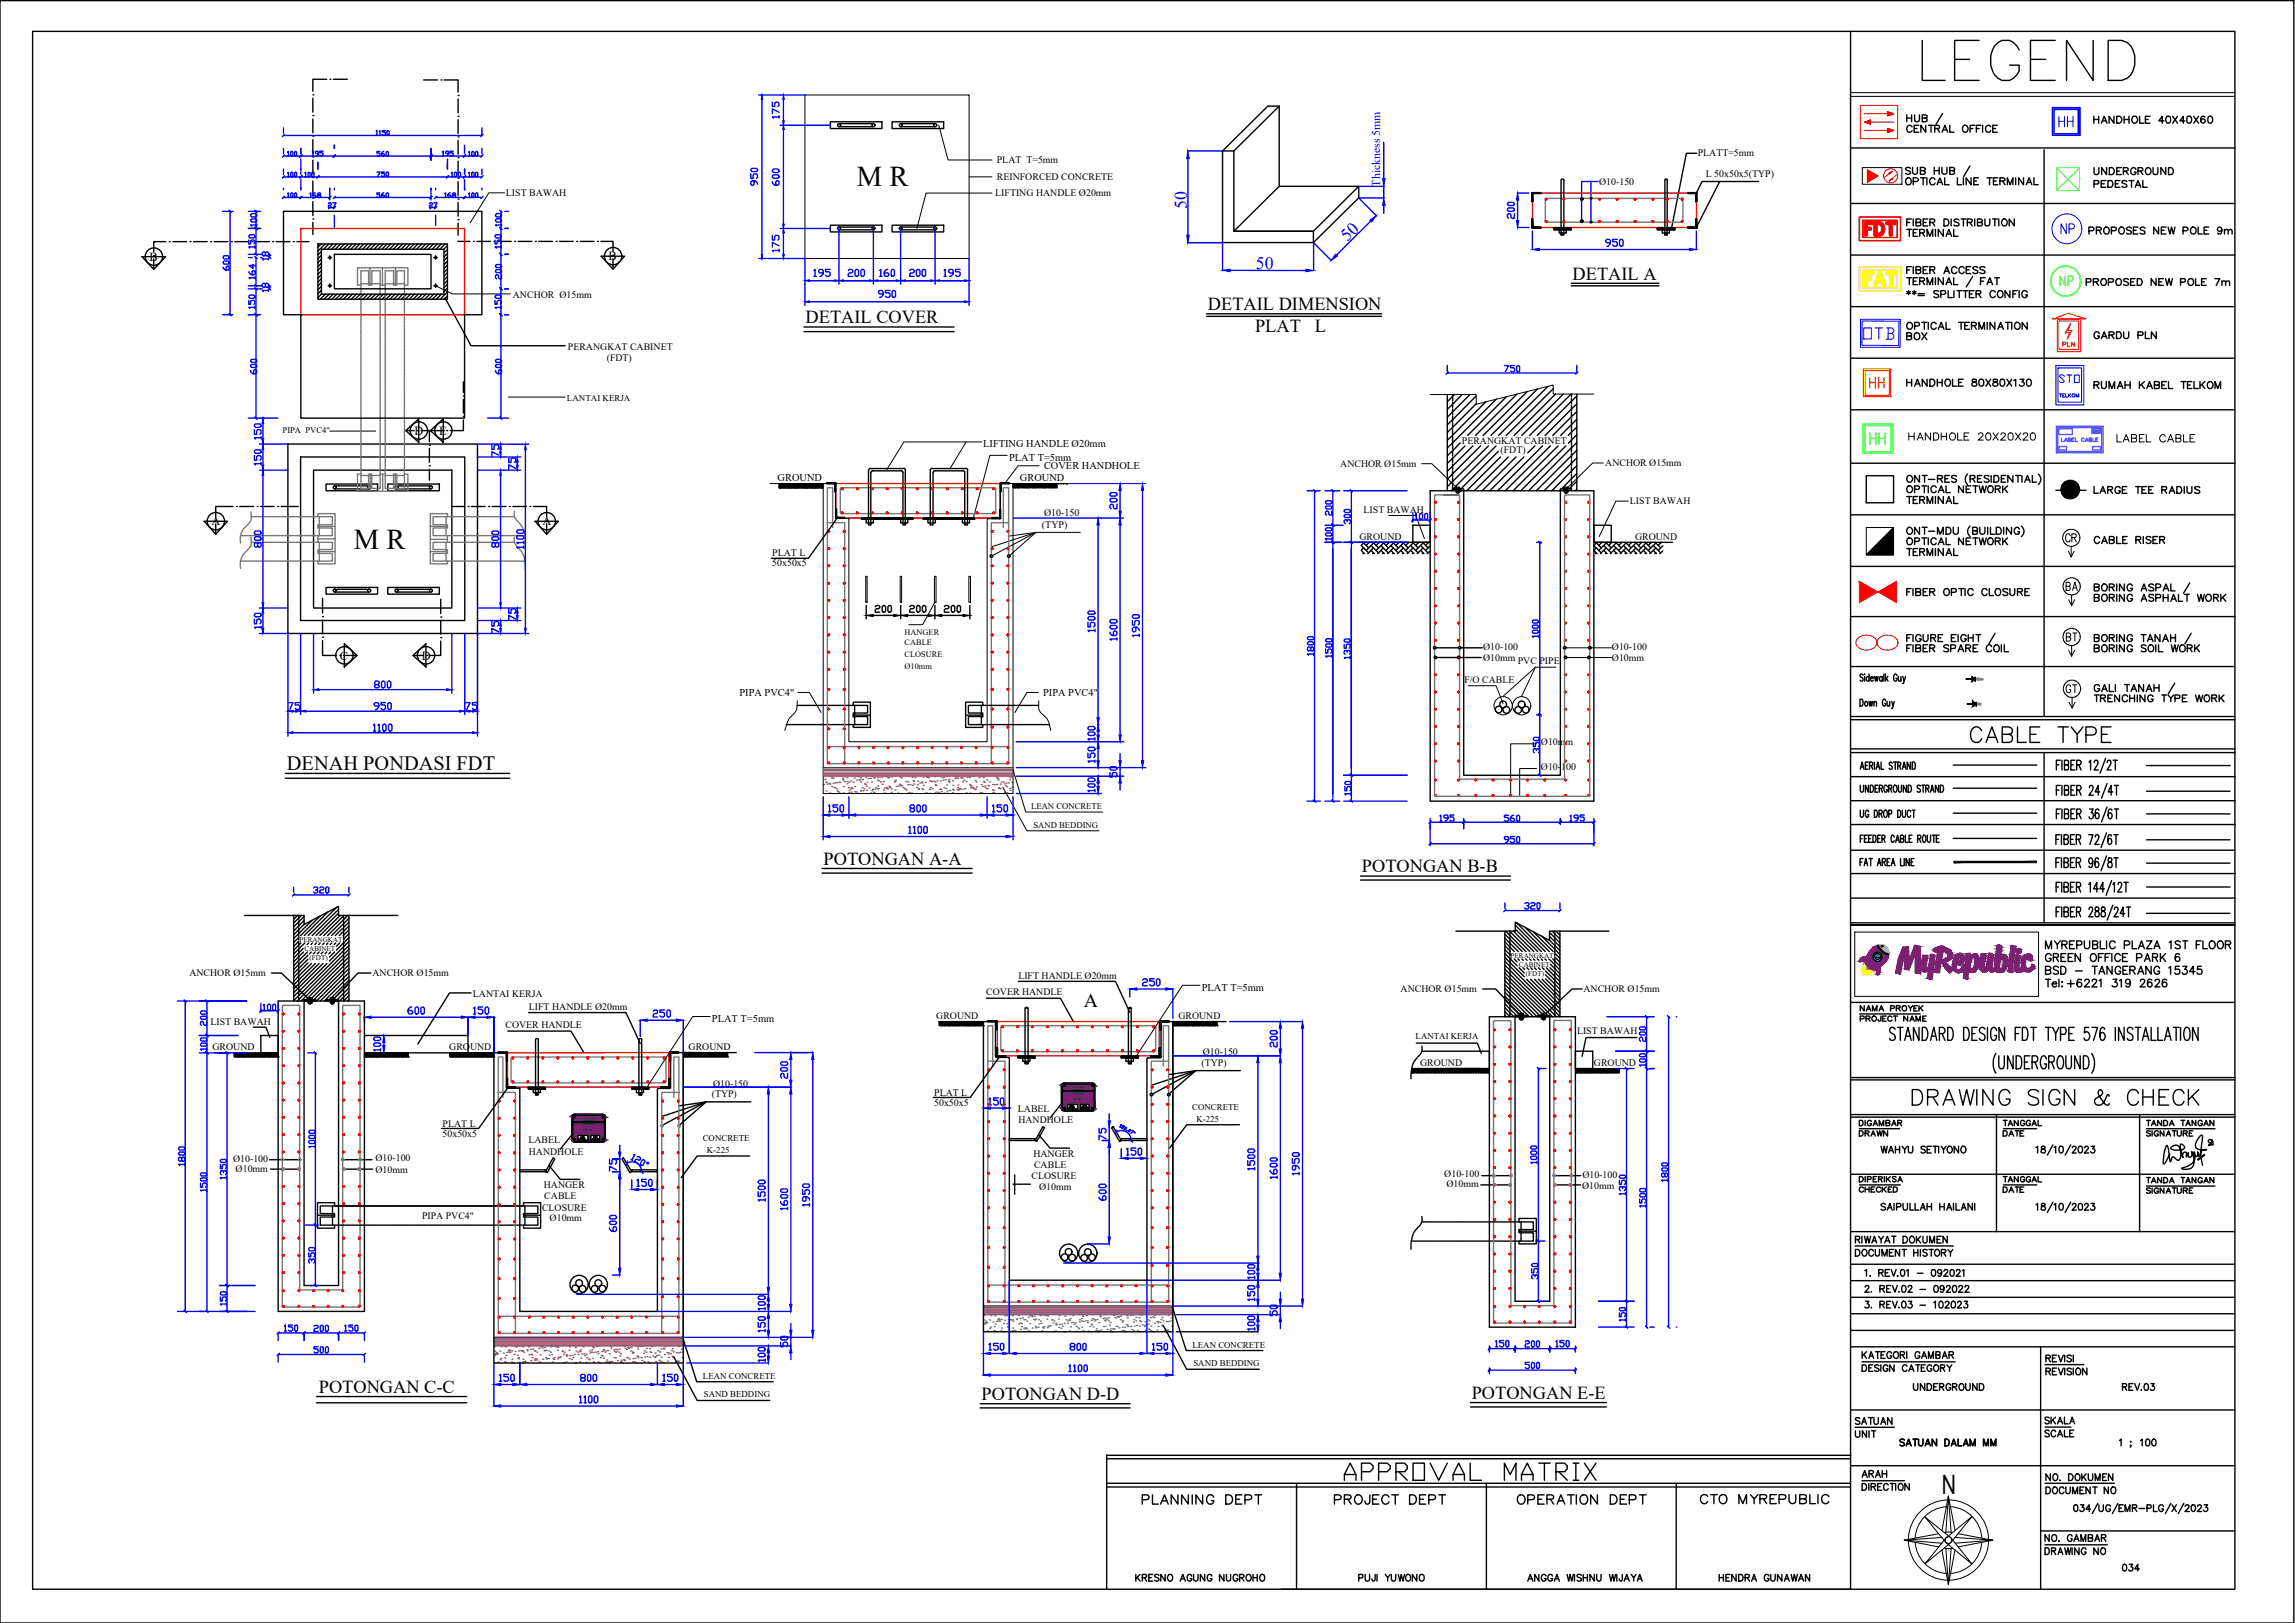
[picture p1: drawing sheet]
<svg xmlns="http://www.w3.org/2000/svg" width="420mm" height="297mm" viewBox="0 0 420 297" stroke-linecap="round" stroke-linejoin="round" font-family="sans-serif">
<defs><g id="words">
<text font-size="11.9" x="350.7" y="15.9">LEGEND</text>
<g font-size="6.2">
<text x="359.5" y="137.2">CABLE TYPE</text>
<text x="348.9" y="203.6">DRAWING SIGN &amp; CHECK</text>
<text x="244.8" y="272">APPROVAL MATRIX</text>
</g>
<text font-size="5.3" fill="#f00" x="340.4" y="44.1">FDT</text>
<text font-size="5.3" fill="#ffbf00" x="340.4" y="53.3">FAT</text>
<text font-size="5.3" fill="#ff7f00" x="341.1" y="72.3">HH</text>
<text font-size="5.3" fill="#0f0" x="341.1" y="82.5">HH</text>
<g font-size="5.2">
<text x="156.9" y="34.1">M R</text>
<text x="64.8" y="100.4">M R</text>
</g>
<g font-size="4.9" fill="#00f">
<text x="375.7" y="24.3">HH</text>
<text x="376.1" y="44.1">NP</text>
<text x="340.1" y="63.1">OTB</text>
</g>
<text font-size="4.9" fill="#0f0" x="376.1" y="53.6">NP</text>
<g font-size="4.9">
<text x="376.8" y="100.5">CR</text>
<text x="355.5" y="273.5">N</text>
<text x="207.8" y="276.6">PLANNING DEPT</text>
<text x="243.1" y="276.6">PROJECT DEPT</text>
<text x="276.6" y="276.6">OPERATION DEPT</text>
<text x="310.1" y="276.6">CTO MYREPUBLIC</text>
</g>
<g font-size="4.4" fill="#00f">
<text x="143.6" y="22.9" transform="rotate(-90 143.6 22.9)">175</text>
<text x="139.7" y="35.3" transform="rotate(-90 139.7 35.3)">950</text>
<text x="143.6" y="35.3" transform="rotate(-90 143.6 35.3)">600</text>
<text x="143.6" y="47.3" transform="rotate(-90 143.6 47.3)">175</text>
<text x="147.8" y="51.9">195</text>
<text x="154.2" y="51.9">200</text>
<text x="159.8" y="51.9">160</text>
<text x="165.5" y="51.9">200</text>
<text x="171.4" y="51.9">195</text>
<text x="159.5" y="55.7">950</text>
<text x="375.7" y="71.3">STO</text>
<text x="244.8" y="95.6" transform="rotate(-90 244.8 95.6)">200</text>
<text x="209.5" y="117.8" transform="rotate(-90 209.5 117.8)">1950</text>
<text x="51.5" y="131.2">75</text>
<text x="67.4" y="131.2">950</text>
<text x="84" y="131.2">75</text>
<text x="201.4" y="140.8" transform="rotate(-90 201.4 140.8)">150</text>
<text x="150.3" y="149.9">150</text>
<text x="165.5" y="149.9">800</text>
<text x="274.1" y="155.6">950</text>
<text x="274.1" y="151.7">560</text>
<text x="208.1" y="181.7">250</text>
<text x="73.4" y="187">600</text>
<text x="85.4" y="187">150</text>
<text x="118.5" y="187.3">250</text>
<text x="302.3" y="191.9" transform="rotate(-90 302.3 191.9)">200</text>
<text x="282.6" y="235.3" transform="rotate(-90 282.6 235.3)">350</text>
<text x="230.7" y="244.8" transform="rotate(-90 230.7 244.8)">100</text>
<text x="194.7" y="248.4">800</text>
<text x="105.1" y="254">800</text>
</g>
<g font-size="4.4">
<text x="347.8" y="63.5">BOX</text>
<text x="377.1" y="109.4">BA</text>
<text x="377.1" y="118.5">BT</text>
<text x="377.1" y="128.1">GT</text>
<text x="339.7" y="271.6">ARAH</text>
</g>
<g font-size="4.4" fill="#f00">
<text x="205" y="212.7">150</text>
<text x="115.4" y="218.4">150</text>
</g>
<g font-size="4" fill="#00f">
<text x="278" y="41.3" transform="rotate(-90 278 41.3)">200</text>
<text x="48" y="42.7" transform="rotate(-90 48 42.7)">100</text>
<text x="92.8" y="42.7" transform="rotate(-90 92.8 42.7)">100</text>
<text x="292.8" y="46.2">950</text>
<text x="42.7" y="50.8" transform="rotate(-90 42.7 50.8)">600</text>
<text x="47.6" y="52.2" transform="rotate(-90 47.6 52.2)">164</text>
<text x="50.1" y="48.7" transform="rotate(-90 50.1 48.7)">18</text>
<text x="92.8" y="52.2" transform="rotate(-90 92.8 52.2)">200</text>
<text x="47.6" y="57.9" transform="rotate(-90 47.6 57.9)">150</text>
<text x="50.1" y="54.7" transform="rotate(-90 50.1 54.7)">18</text>
<text x="48" y="69.5" transform="rotate(-90 48 69.5)">600</text>
<text x="92.8" y="69.5" transform="rotate(-90 92.8 69.5)">600</text>
<text x="274.1" y="69.1">750</text>
<text x="48.7" y="81.5" transform="rotate(-90 48.7 81.5)">150</text>
<text x="48.7" y="86.4" transform="rotate(-90 48.7 86.4)">150</text>
<text x="92.1" y="84.7" transform="rotate(-90 92.1 84.7)">75</text>
<text x="95.2" y="87.1" transform="rotate(-90 95.2 87.1)">75</text>
<text x="205.3" y="94.2" transform="rotate(-90 205.3 94.2)">200</text>
<text x="48.7" y="101.2" transform="rotate(-90 48.7 101.2)">800</text>
<text x="92.1" y="101.2" transform="rotate(-90 92.1 101.2)">800</text>
<text x="248" y="97" transform="rotate(-90 248 97)">300</text>
<text x="48.7" y="116.1" transform="rotate(-90 48.7 116.1)">150</text>
<text x="92.1" y="117.1" transform="rotate(-90 92.1 117.1)">75</text>
<text x="95.2" y="114.7" transform="rotate(-90 95.2 114.7)">75</text>
<text x="205.3" y="118.5" transform="rotate(-90 205.3 118.5)">1600</text>
<text x="67.4" y="127">800</text>
<text x="205.3" y="143.6" transform="rotate(-90 205.3 143.6)">50</text>
<text x="282.6" y="139" transform="rotate(-90 282.6 139)">350</text>
<text x="262.5" y="151.3">195</text>
<text x="286.1" y="151.3">195</text>
<text x="56.1" y="164.7">320</text>
<text x="278" y="167.6">320</text>
<text x="38.8" y="188.7" transform="rotate(-90 38.8 188.7)">200</text>
<text x="234.6" y="193" transform="rotate(-90 234.6 193)">200</text>
<text x="145" y="198.6" transform="rotate(-90 145 198.6)">200</text>
<text x="203.2" y="209.9" transform="rotate(-90 203.2 209.9)">75</text>
<text x="113.6" y="215.5" transform="rotate(-90 113.6 215.5)">75</text>
<text x="203.2" y="220.8" transform="rotate(-90 203.2 220.8)">600</text>
<text x="234.6" y="217" transform="rotate(-90 234.6 217)">1600</text>
<text x="113.6" y="226.5" transform="rotate(-90 113.6 226.5)">600</text>
<text x="145" y="222.6" transform="rotate(-90 145 222.6)">1600</text>
<text x="42.3" y="240.2" transform="rotate(-90 42.3 240.2)">150</text>
<text x="50.8" y="244.8">150</text>
<text x="56.1" y="244.8">200</text>
<text x="61.7" y="244.8">150</text>
<text x="234.6" y="242" transform="rotate(-90 234.6 242)">50</text>
<text x="298.4" y="243.1" transform="rotate(-90 298.4 243.1)">150</text>
<text x="56.1" y="248.7">500</text>
<text x="145" y="247.6" transform="rotate(-90 145 247.6)">50</text>
<text x="272.7" y="247.6">150</text>
<text x="278" y="247.6">200</text>
<text x="278" y="251.5">500</text>
<text x="283.6" y="247.6">150</text>
</g>
<g font-size="4">
<text x="382.1" y="63.1">GARDU PLN</text>
<text x="159.1" y="113.2">200</text>
<text x="165.5" y="113.2">200</text>
<text x="171.8" y="113.2">200</text>
<text x="339" y="209.2">DRAWN</text>
<text x="365.5" y="209.2">DATE</text>
<text x="365.5" y="219.4">DATE</text>
<text x="338.3" y="261.8">SATUAN</text>
<text x="373.2" y="261.8">SKALA</text>
<text x="338.3" y="264.2">UNIT</text>
<text x="387.3" y="288.6">034</text>
</g>
<text font-size="4" fill="#f00" x="58.6" y="232.5" transform="rotate(-90 58.6 232.5)">350</text>
<text font-size="3.7" x="52.5" y="140.9">DENAH PONDASI FDT</text>
<text font-size="3.6" x="198.4" y="184.4">A</text>
<g font-size="3.5" fill="#00f">
<text x="56.1" y="29.6">195</text>
<text x="67.7" y="29.6">560</text>
<text x="79.7" y="29.6">195</text>
<text x="67.7" y="33.5">750</text>
<text x="81.5" y="33.5">100</text>
<text x="55.4" y="37.4">168</text>
<text x="58.9" y="39.2">27</text>
<text x="67.7" y="37.4">560</text>
<text x="77.3" y="39.2">27</text>
<text x="80.1" y="37.4">168</text>
</g>
<text font-size="3.5" fill="#ff7f00" x="376.4" y="64.6">PLN</text>
<g font-size="3.4">
<text x="287.9" y="51.2">DETAIL A</text>
<text x="147.5" y="59.2">DETAIL COVER</text>
<text x="221.1" y="56.8">DETAIL DIMENSION</text>
<text x="229.8" y="60.8">PLAT</text>
<text x="240.7" y="60.8">L</text>
<text x="150.8" y="158.3">POTONGAN A-A</text>
<text x="249.3" y="159.7">POTONGAN B-B</text>
<text x="58.4" y="254.9">POTONGAN C-C</text>
<text x="179.7" y="256.2">POTONGAN D-D</text>
<text x="269.5" y="256">POTONGAN E-E</text>
</g>
<g font-size="3.2" fill="#00f">
<text x="217.3" y="38.2" transform="rotate(-90 217.3 38.2)">50</text>
<text x="246.7" y="44.3" transform="rotate(-45 246.7 44.3)">50</text>
<text x="229.9" y="49.3">50</text>
</g>
<text font-size="3.1" fill="#808080" x="360.9" y="130.2">6M</text>
<g font-size="2.3">
<text x="27.4" y="47.7">B</text>
<text x="111.4" y="47.7">B</text>
<text x="75.9" y="79.6">D</text>
<text x="80.4" y="79.6">E</text>
<text x="38.7" y="96.2">A</text>
<text x="99.3" y="96.2">A</text>
<text x="62.2" y="120.7">C</text>
<text x="77.2" y="120.7">D</text>
</g>
<text font-size="2.2" fill="#00f" x="252.6" y="34.1" transform="rotate(-90 252.6 34.1)">Thickness 5mm</text>
<g font-size="1.9">
<text x="180" y="81.8">LIFTING HANDLE Ø20mm</text>
<text x="142.4" y="88">GROUND</text>
<text x="184.7" y="84.3">PLAT T=5mm</text>
<text x="186.7" y="88">GROUND</text>
<text x="191.1" y="85.9">COVER HANDHOLE</text>
<text x="135.4" y="127.5">PIPA PVC4&quot;</text>
<text x="191" y="127.5">PIPA PVC4&quot;</text>
<text x="220" y="181.3">PLAT T=5mm</text>
<text x="130.3" y="187">PLAT T=5mm</text>
</g>
<g font-size="1.8">
<text x="182.5" y="29.9">PLAT T=5mm</text>
<text x="310.8" y="28.5">PLATT=5mm</text>
<text x="92.6" y="35.9">LIST BAWAH</text>
<text x="182.2" y="35.9">LIFTING HANDLE Ø20mm</text>
<text x="182.5" y="32.9">REINFORCED CONCRETE</text>
<text x="292.8" y="33.9">Ø10-150</text>
<text x="312.3" y="32.4">L 50x50x5(TYP)</text>
<text x="93.9" y="54.6">ANCHOR Ø15mm</text>
<text x="104" y="64">PERANGKAT CABINET</text>
<text x="111.1" y="66.2">(FDT)</text>
<text x="267.6" y="81.2">PERANGKAT CABINET</text>
<text x="274.7" y="82.8">(FDT)</text>
<text x="245.4" y="85.5">ANCHOR Ø15mm</text>
<text x="293.9" y="85.3">ANCHOR Ø15mm</text>
<text x="191.1" y="94.4">Ø10-150</text>
<text x="249.6" y="93.9">LIST BAWAH</text>
<text x="298.4" y="92.2">LIST BAWAH</text>
<text x="141.4" y="101.8">PLAT L</text>
<text x="190.8" y="96.5">(TYP)</text>
<text x="248.9" y="98.8">GROUND</text>
<text x="299.3" y="98.9">GROUND</text>
<text x="141.4" y="103.7">50x50x5</text>
<text x="271.5" y="118.9">Ø10-100</text>
<text x="295.1" y="119">Ø10-100</text>
<text x="268.1" y="124.9">F/O CABLE</text>
<text x="271.5" y="120.9">Ø10mm</text>
<text x="277.9" y="121.6">PVC PIPE</text>
<text x="295.1" y="121">Ø10mm</text>
<text x="282.1" y="136.4">Ø10mm</text>
<text x="282.1" y="140.9">Ø10-100</text>
<text x="34.7" y="178.7">ANCHOR Ø15mm</text>
<text x="68.2" y="178.5">ANCHOR Ø15mm</text>
<text x="186.4" y="179.1">LIFT HANDLE Ø20mm</text>
<text x="86.6" y="182.4">LANTAI KERJA</text>
<text x="96.8" y="184.8">LIFT HANDLE Ø20mm</text>
<text x="180.6" y="182.1">COVER HANDLE</text>
<text x="256.4" y="181.6">ANCHOR Ø15mm</text>
<text x="289.9" y="181.5">ANCHOR Ø15mm</text>
<text x="38.5" y="187.6">LIST BAWAH</text>
<text x="92.5" y="188.1">COVER HANDLE</text>
<text x="171.4" y="186.5">GROUND</text>
<text x="215.7" y="186.5">GROUND</text>
<text x="288.7" y="189.3">LIST BAWAH</text>
<text x="38.9" y="192.2">GROUND</text>
<text x="82.3" y="192.2">GROUND</text>
<text x="126.1" y="192.2">GROUND</text>
<text x="220" y="195.1">(TYP)</text>
<text x="220.2" y="193.2">Ø10-150</text>
<text x="260" y="195.1">GROUND</text>
<text x="291.8" y="195.1">GROUND</text>
<text x="130.3" y="200.8">(TYP)</text>
<text x="130.6" y="198.9">Ø10-150</text>
<text x="171" y="200.6">PLAT L</text>
<text x="171" y="202.4">50x50x5</text>
<text x="186.4" y="203.5">LABEL</text>
<text x="81" y="206.2">PLAT L</text>
<text x="81" y="208.1">50x50x5</text>
<text x="96.7" y="209.2">LABEL</text>
<text x="186.4" y="205.6">HANDHOLE</text>
<text x="42.7" y="212.6">Ø10-100</text>
<text x="43.1" y="214.5">Ø10mm</text>
<text x="68.7" y="212.5">Ø10-100</text>
<text x="68.7" y="214.6">Ø10mm</text>
<text x="96.8" y="211.3">HANDHOLE</text>
<text x="188.8" y="215.8">CLOSURE</text>
<text x="189.2" y="211.7">HANGER</text>
<text x="189.3" y="213.7">CABLE</text>
<text x="264.4" y="215.4">Ø10-100</text>
<text x="289.7" y="215.7">Ø10-100</text>
<text x="99.2" y="221.6">CLOSURE</text>
<text x="99.6" y="217.5">HANGER</text>
<text x="99.7" y="219.4">CABLE</text>
<text x="190.2" y="217.8">Ø10mm</text>
<text x="264.8" y="217.2">Ø10mm</text>
<text x="289.6" y="217.5">Ø10mm</text>
<text x="77.3" y="223.1">PIPA PVC4&quot;</text>
<text x="100.6" y="223.5">Ø10mm</text>
</g>
<g font-size="1.6">
<text x="103.8" y="73.3">LANTAI KERJA</text>
<text x="51.7" y="79.2">PIPA PVC4&quot;</text>
<text x="188.8" y="148">LEAN CONCRETE</text>
<text x="189.2" y="151.5">SAND BEDDING</text>
<text x="259.2" y="190.1">LANTAI KERJA</text>
<text x="218.3" y="203.2">CONCRETE</text>
<text x="128.7" y="208.9">CONCRETE</text>
<text x="219" y="205.3">K-225</text>
<text x="129.4" y="211">K-225</text>
<text x="218.3" y="246.7">LEAN CONCRETE</text>
<text x="218.5" y="250">SAND BEDDING</text>
<text x="128.7" y="252.3">LEAN CONCRETE</text>
<text x="128.9" y="255.7">SAND BEDDING</text>
</g>
<g font-size="1.5">
<text x="165.6" y="116.1">HANGER</text>
<text x="165.6" y="118">CABLE</text>
<text x="165.6" y="120.3">CLOSURE</text>
<text x="165.6" y="122.5">Ø10mm</text>
</g>
<g font-size="1.3">
<text x="54.8" y="172.4">PERANGKAT</text>
<text x="55.8" y="174">CABINET</text>
<text x="56.7" y="175.8">(FDT)</text>
<text x="276.6" y="175.2">PERANGKAT</text>
<text x="278.1" y="176.9">CABINET</text>
<text x="279.4" y="178.6">(FDT)</text>
</g>
<g font-size=".6">
<text x="196.5" y="201.4">HH ID</text>
<text x="106.8" y="207.1">HH ID</text>
</g>
<g font-size=".3">
<text x="196.1" y="199.1">FTTH KOTA WISATA</text>
<text x="196.3" y="200.3">CLUSTER NAME</text>
<text x="196.4" y="199.4">CIBUBUR 2013</text>
<text x="106.6" y="206">CLUSTER NAME</text>
<text x="106.8" y="205.1">CIBUBUR 2013</text>
</g>
</g></defs>
<!-- layer: 0 -->
<g fill="none" stroke="#000" stroke-width=".25">
<path d="M0 .1h419.9v296.9h-419.9zM6 5.7h403.2v285.2h-403.2zM57.3 17.3h.1M57.3 18v2.5M59.8 14.5h-2.5v2.2M60.4 14.5h.1M61 14.5h2.6M77.6 14.6h2.5M80.7 14.6h.1M81.3 14.6h2.6v2.2M83.9 17.5h.1M83.9 18.1v2.5"/>
<path d="M234.2 19.4l-8.3 8.2M338.8 5.7v285.2M57.3 32.5h.1M57.3 24.9h.1M57.3 21.2h.1M57.3 21.8v2.5M57.3 25.6v2.5M57.3 29.3v2.6M57.3 33.1v2.6M57.3 36.9v2.5M83.9 25h.1M83.9 21.3h.1"/>
<path d="M83.9 21.9v2.5M83.9 33.3v2.5M83.9 37.1v2.5M88.2 38.7v18.9h-3.2M88.2 38.7h-36.3v18.9h3.2M223.8 27.6v16.8h16.7M225.9 27.6v14.7l8.3-8.2M225.9 27.6h-2.1l8.3-8.2h2.1v14.7h14.6v2.1l-8.3 8.2v-2.1h-14.6h14.6l8.3-8.2M280.5 35.2h1.6v.2h-1.5v1.5h-.1zM285.8 33v10h.5v-10M285.8 32.9a.28 .28 0 0 1 .3-.1 .28 .28 0 0 1 .2 .1M305.3 32.9l-.3-.1-.2 .2v10h.4v-10"/>
<path d="M309 35.2h1.6v1.7l-.1-1.5h-1.5zM310.6 35.2v1.7M310.6 28.1h-1.9l-2.7 13.6M314.8 33.2l-4.2 8.4M321.9 33.2h-10.3l-1 2.1M338.8 27.1h70.4M338.8 37.2h70.4M349 32.7a.61 .61 0 0 1 1 .4 .61 .61 0 0 1-.8 .7l-.3-.5zM349.1 21v1.3M349.1 21.6h.9M349.8 30.8a.53 .53 0 0 0-.9 .1l.2 .3 .5 .2 .2 .3a.62 .62 0 0 1-.9 0M350 21v1.3"/>
<path d="M350.1 23.2a.56 .56 0 0 0-.9-.1 .56 .56 0 0 0 0 .8l.3 .3h.3l.3-.3M350.1 30.6v.9l.4 .4 .5-.2v-1.1M350.3 33.2h.6l.2-.1 .1-.3-.3-.3h-.6v1.3M350.4 23.5h.5M350.5 21l.1 1.1 .3 .2 .4-.2 .1-.2v-.9M351.3 22.9h-.9v1.3h.9M351.6 31.2h.7l.2-.3-.4-.3h-.5v1.3l.8-.1 .1-.3-.4-.3M351.6 32.5h.9M351.9 21.6h.8l.1-.4-.9-.2v1.3l.9-.1v-.5l-.3-.1M352.1 32.5v1.3M352.6 22.9v1.3l-.9-1.3v1.3M352.8 32.5v1.3"/>
<path d="M353.1 22.9h.8M353.5 22.9v1.3M354.1 30.6v1.3M354.1 31.2h.9M354.2 23.5l.8-.1v-.3l-.8-.2v1.3M354.2 32.8a.56 .56 0 0 0-.8-.1 .56 .56 0 0 0 0 .8l.3 .3h.4l.1-.3M354.6 33.8l.5-1.3 .5 1.3M354.7 23.5l.4 .7M354.8 33.4h.7M355 30.6v1.3M355.5 30.6v.9l.4 .4 .5-.2v-1.1M355.6 24.2l.5-1.3 .5 1.3"/>
<path d="M355.6 20.8l-1.1 1.9M355.8 23.8h.6M356 32.5v1.3h.8M357 22.9v1.3h.7M357 31.2h.7l.1-.3-.3-.3h-.5v1.3l.8-.1v-.3l-.3-.3M358.4 32.5v1.3h.7M359.4 23.1a.6 .6 0 0 1 .9 .1 .6 .6 0 0 1-.1 .8 .6 .6 0 0 1-.9-.1 .6 .6 0 0 1 .1-.8zM359.5 32.5v1.3M360.6 30.4l-1.1 1.9M360.7 23.5h.5M360.8 32.5v1.3l-.8-1.3v1.3M361.4 33.1h.5"/>
<path d="M361.5 22.9h-.8v1.3M361.8 23.5h.5M362.2 32.5h-.8v1.3h.8M362.7 22.9h-.9v1.3M363 22.9v1.3M363.8 32.5h.9M364.2 32.5v1.3M364.4 23.2a.53 .53 0 0 0-.7-.2 .53 .53 0 0 0-.2 .7 .48 .48 0 0 0 .4 .5 .48 .48 0 0 0 .5-.3M364.8 23.5h.5M365 33.1h.5M365.7 22.9h-.9v1.3h.9M365.8 32.5h-.8v1.3h.8"/>
<path d="M366.1 33.1h.8l.2-.3-.4-.3h-.6v1.3M366.6 33.1l.5 .7M367.5 33.8v-1.3l.5 1.3 .5-1.3v1.3M369 32.5v1.3M370.5 32.5v1.3l-.9-1.3v1.3M371 33.8l.5-1.3 .5 1.3M371.1 33.4h.7M372.4 32.5v1.3h.7M374.2 27.4v103.7M383.3 21.3v1.2M383.3 21.9h.9M383.4 30.7v.9a.46 .46 0 0 0 .4 .4 .46 .46 0 0 0 .5-.4v-.9"/>
<path d="M383.4 33.7l.7-.1 .2-.3-.2-.2-.7-.1v1.3M384.2 21.3v1.2M384.7 33.6h.5M384.7 22.5l.5-1.2 .5 1.2M384.9 22.1h.6M385.5 33h-.8v1.3h.8M385.7 30.7v1.2l-.9-1.2v1.2M385.9 33h.5a.65 .65 0 0 1 .4 .7 .65 .65 0 0 1-.4 .6h-.5zM386.2 30.7h.4a.68 .68 0 0 1 .5 .6 .68 .68 0 0 1-.5 .6h-.4zM387 21.3v1.2l-.9-1.2v1.2M387.3 33.6h.5M387.5 21.3h.5a.66 .66 0 0 1 .5 .6 .66 .66 0 0 1-.5 .6h-.5z"/>
<path d="M387.5 31.3h.5M388.1 33h-.8v1.3h.8M388.4 30.7h-.9v1.2h.9M388.7 31.3l.8-.1 .1-.3-.3-.2h-.6v1.2M388.9 21.9h.9M388.9 21.3v1.2M389.2 31.3l.4 .6M389.4 33.2l-.4-.2-.5 .2v.3l.6 .2 .3 .2v.2l-.4 .2-.5-.2M389.8 33h.9M389.8 21.3v1.2M390.2 33v1.3M390.4 21.4a.59 .59 0 0 1 1 .4 .59 .59 0 0 1-.9 .7l-.2-.5z"/>
<path d="M390.9 34.3l.5-1.3 .5 1.3M391 31a.57 .57 0 0 0-.9-.1 .57 .57 0 0 0 .1 .9l.3 .1h.4l.1-.4h-.3M391.1 33.9h.7M391.4 31.3l.9-.1v-.4l-.9-.1v1.2M391.7 21.3v1.2h.8M391.9 31.3l.4 .6M392.3 33v1.3h.8M392.8 21.9h.5M392.9 30.9a.6 .6 0 0 1 .9 .1 .6 .6 0 0 1-.3 .9 .61 .61 0 0 1-.7-.2 .61 .61 0 0 1 .1-.8zM393.6 21.3h-.8v1.2h.8M394.2 30.7v.9l.3 .3a.38 .38 0 0 0 .6-.3v-.9M396.2 22.1h-1l.7-.8v1.2"/>
<path d="M396.5 30.7v1.2l-.9-1.2v1.2M396.7 21.3h.3a.68 .68 0 0 1 .4 .7 .68 .68 0 0 1-.5 .5 .79 .79 0 0 1-.2-1.2zM397 30.7a.71 .71 0 0 1 .8 .3 .71 .71 0 0 1 0 .8l-.2 .1h-.6zM397.8 21.3l.9 1.2M398.7 21.3l-.9 1.2M400 22.1h-.9l.6-.8v1.2M400.5 21.3a.64 .64 0 0 1 .8 .5 .64 .64 0 0 1-.4 .7h-.2a.83 .83 0 0 1-.2-1.2zM401.6 21.3l.9 1.2M402.5 21.3l-.9 1.2M403.6 21.4v-.1a.64 .64 0 0 0-.8 .5 .64 .64 0 0 0 .5 .7 .41 .41 0 0 0 .4-.3 .41 .41 0 0 0-.4-.5 .41 .41 0 0 0-.4 .4M404.4 21.3a.64 .64 0 0 1 .8 .5 .64 .64 0 0 1-.5 .7h-.1a.83 .83 0 0 1-.2-1.2zM26 47h4.3l-2.1 2.3z"/>
<path d="M28.2 46.8h.1M28.2 47.4v1.9M30.4 44.2h-2.2v1.9M31 44.2h.1M31.6 44.2h2.6M34.8 44.2h.1M35.4 44.2h2.5M38.6 44.2h.1M39.2 44.2h2.5M42.4 44.2h.1M43 44.2h2.5M50.5 44.2h2.6"/>
<path d="M53.7 44.2h.1M54.4 44.2h2.2M55.3 57.6h-.2v18.9h29.9v-18.9h-.1M57.3 40.1h.1M57.3 40.7v2.2M58.2 44.6h23.7v10.2h-23.7zM58.8 44.6l-.6 .6M58.8 45.6h22.5v8.2h-22.5zM58.8 46l-.6 .6M58.8 46.7l-.6 .7M58.8 47.4l-.6 .7M58.8 48.2l-.6 .6"/>
<path d="M58.8 48.8l-.6 .7M58.8 49.6l-.6 .6M58.8 50.3l-.6 .6M58.8 51l-.6 .6M58.8 51.7l-.6 .6M58.8 52.4l-.6 .6M58.8 53.1l-.6 .6M58.8 53.8l-.6 .7M59.5 44.6l-1.3 1.4M59.6 53.8l-1 1M60.1 52.3h.6M60.1 47.1h.6"/>
<path d="M60.2 44.6l-.9 1M60.3 53.8l-1 1M60.4 46.8v.6M60.4 52v.6M60.9 44.6l-.9 1M61 53.8l-1 1M61.2 46.6h17.7v6.3h-17.7zM61.6 44.6l-.9 1M61.7 53.8l-1 1M62.4 44.6l-1 1M62.4 53.8l-.9 1M63 44.6l-.9 1"/>
<path d="M63.1 53.8l-1 1M63.8 44.6l-1 1M63.8 53.8l-.9 1M64.5 44.6l-1 1M64.5 53.8l-.9 1M65.2 44.6l-1 1M65.2 53.8l-.9 1M65.9 44.6l-1 1M66 53.8l-1 1M66.6 44.6l-.9 1M66.7 53.8l-1 1M67.3 44.6l-.9 1"/>
<path d="M67.4 53.8l-1 1M68 44.6l-.9 1M68.1 53.8l-1 1M68.7 44.6l-.9 1M68.8 53.8l-1 1M69.4 44.6l-.9 1M69.5 53.8l-1 1M70.1 44.6l-.9 1M70.2 53.8l-.9 1M70.9 44.6l-1 1M70.9 53.8l-.9 1M71.5 44.6l-.9 1"/>
<path d="M71.6 53.8l-.9 1M72.3 44.6l-1 1M72.3 53.8l-.9 1M73 44.6l-1 1M73 53.8l-.9 1M73.7 44.6l-1 1M73.7 53.8l-.9 1M74.4 44.6l-1 1M74.5 53.8l-1 1M75.1 44.6l-.9 1M75.1 53.8l-.9 1M75.8 44.6l-1 1"/>
<path d="M75.9 53.8l-1 1M76.5 44.6l-.9 1M76.6 53.8l-1 1M77.2 44.6l-.9 1M77.3 53.8l-1 1M77.9 44.6l-.9 1M78 53.8l-1 1M78.7 44.6l-1 1M78.7 53.8l-.9 1M79.3 44.6l-.9 1M79.4 53.8l-1 1M79.4 52.3h.7"/>
<path d="M79.4 47.1h.7M79.8 46.8v.6M79.8 52v.6M80.1 44.6l-1 1M80.1 53.8l-.9 1M80.8 44.6l-1 1M80.8 53.8l-.9 1M81.5 54.6l4.7 8.7h17.3M81.5 44.6l-1 1M81.9 44.9l-.7 .7M81.9 45.7l-.6 .6M81.9 46.4l-.6 .6"/>
<path d="M81.9 47.1l-.6 .6M81.9 47.8l-.6 .6M81.9 48.5l-.6 .6M81.9 49.2l-.6 .7M81.9 49.9l-.6 .6M81.9 50.6l-.6 .7M81.9 51.3l-.6 .7M81.9 52.1l-.6 .5M81.9 52.7l-.6 .7M81.9 53.5l-1.3 1.3M81.9 54.2l-.6 .6M83.8 44.2h2.2"/>
<path d="M83.9 40.2h.1M83.9 40.8v2.2M86.7 44.2h.1M87.3 44.2h2.5M90.4 44.2h.1M91.1 44.2h2.5M94.2 44.2h.1M94.9 44.2h2.5M98 44.2h.1M98.6 44.2h2.6M101.8 44.2h.1M102.4 44.2h2.5"/>
<path d="M105.6 44.2h.1M106.2 44.2h2.6M109.4 44.2h.1M110 44.2h2.2v1.9M110.1 46.9h4.2l-2.1 2.4zM112.2 46.7h.1M112.2 47.4v1.9M280.5 40.1h.1v1.5h1.5v.1h-1.6zM284.5 41.9v.2h3.1v-.2M284.5 41.7v.2h3.1v-.2M285.5 42.1h1.3v.6h-1.3zM285.9 42.7h-.1"/>
<path d="M286 42.7l-.2 .2M286.1 42.7l-.3 .3M286.3 42.7l-.4 .3M286.3 42.8l-.2 .2M286.3 42.9l-.1 .1M303.4 41.9v.2h3.2v-.2M303.4 41.7v.2h3.2v-.2M304.3 42.1h1.3v.6h-1.3zM304.8 42.7h.1M305 42.7l-.2 .1M305.1 42.7l-.3 .3M305.2 43h.1"/>
<path d="M305.2 42.8l-.1 .2M305.2 42.7l-.3 .3M310.5 40.1l.1 1.6h-1.6v-.1h1.5zM310.6 40.1v1.6M338.8 56.1h70.4M338.8 46.7h70.4M349.1 50.8h.9M349.1 53.4l.6 .3M349.1 42h.9M349.7 53.4l-.6 .3M349.9 48.8h-.8v1.3M349.9 40.1h-.8v1.2"/>
<path d="M350.1 53.4l.7 .3M350.3 40.1v1.2M350.3 48.8v1.3M350.3 51.5h.5M350.3 42.6h.5M350.4 53.2v.7M350.8 49.4l.7-.1 .2-.2-.4-.3h-.5v1.3l.8-.2 .1-.3-.4-.2M350.8 40.7l.8-.1 .1-.3-.4-.2h-.5v1.2h.7l.2-.4-.4-.2M350.8 53.4l-.7 .3M351.1 50.8h-.8v1.3h.8M351.1 42h-.8v1.3h.8M351.2 53.7h1.1"/>
<path d="M351.2 54.1h1.1M351.5 51.5l.8-.2v-.3l-.8-.2v1.3M351.5 42.6l.8-.1v-.4l-.8-.1v1.3M351.9 51.5l.4 .6M351.9 42.6l.4 .7M352.1 49.4h.5M352.1 40.7h.5M352.8 52.1v-1.3l.5 1.3 .5-1.3v1.3M352.8 43.3v-1.3l.5 1.3 .5-1.3v1.3M352.9 48.8h-.8v1.3h.8M352.9 40.1h-.8v1.2h.8M353.3 49.4l.8-.1 .1-.4-.9-.1v1.3"/>
<path d="M353.3 40.7l.9-.1v-.4l-.9-.1v1.2M353.8 49.4l.4 .7M353.8 40.7l.4 .6M354.3 42v1.3M354.3 50.8v1.3M354.9 53.4l-.3-.2-.6 .2 .1 .2 .7 .4 .1 .3-.1 .1a.6 .6 0 0 1-.8-.1M355 59.8h.7M355.3 53.9l.9-.2v-.4l-.9-.1v1.3M355.8 50.8v1.3l-1-1.3v1.3M355.8 42v1.3l-1-1.3v1.3M355.9 50.1l.5-1.3 .5 1.3M355.9 40.1a.71 .71 0 0 1 .8 .3 .71 .71 0 0 1 0 .8l-.2 .1h-.6z"/>
<path d="M356.1 49.6h.6M356.3 59v1.3h.7M356.3 52.1l.5-1.3 .5 1.3M356.3 43.3l.5-1.3 .5 1.3M356.4 51.7h.7M356.4 42.8h.7M356.7 53.2v1.3h.7M357.2 40.1v1.2M357.7 50.8v1.3h.7M357.7 42v1.3h.7M357.7 53.2v1.3M358.3 49.1a.51 .51 0 0 0-.6-.3 .51 .51 0 0 0-.4 .5 .59 .59 0 0 0 .6 .8l.4-.3"/>
<path d="M358.3 53.2h.9M358.6 59h.9M358.6 40.3a.52 .52 0 0 0-.5-.2 .52 .52 0 0 0-.4 .3l.8 .4 .1 .2v.2l-.3 .1-.6-.1M358.7 53.2v1.3M359 59v1.3M359 40.1h.9M359.4 53.2h.9M359.5 40.1v1.2M359.6 49.1a.48 .48 0 0 0-.6-.3 .48 .48 0 0 0-.4 .5 .59 .59 0 0 0 .7 .8l.3-.3M359.7 59.6h.5M359.8 53.2v1.3M360 49.4h.5"/>
<path d="M360.2 40.7l.8-.1v-.4l-.8-.1v1.2M360.6 59h-.9v1.3h.9M360.6 53.8h.5M360.6 40.7l.5 .6M360.8 48.8h-.8v1.3h.8M360.9 59.6l.8-.1 .1-.4-.9-.1v1.3M361.1 50.6l-1.1 1.9M361.4 53.2h-.8v1.3h.8M361.4 59.6l.4 .7M361.5 40.1v1.2M361.8 53.8l.7-.1 .2-.2-.2-.3h-.7v1.3M362 40.7l.8-.1 .1-.3-.3-.2h-.6v1.2h.8l.1-.4-.3-.2"/>
<path d="M362.1 49a.53 .53 0 0 0-.9 .1l.2 .2 .5 .2 .2 .4a.62 .62 0 0 1-.9 0M362.2 53.8l.5 .7M362.6 51.5h.5M363.4 49l-.3-.2a.44 .44 0 0 0-.6 .3l.9 .6v.2l-.3 .2-.6-.2M363.4 40.1v.9a.46 .46 0 0 0 .4 .3 .46 .46 0 0 0 .5-.3v-.9M363.4 50.8h-.8v1.3M363.8 52.1l.5-1.3 .5 1.3M363.8 59v1.3M363.9 51.7h.7M364.8 40.1h.9M365.2 50.8h.9M365.2 59v1.3l-.9-1.3v1.3"/>
<path d="M365.2 40.1v1.2M365.3 53.5a.54 .54 0 0 0-.7-.3 .54 .54 0 0 0-.3 .8 .51 .51 0 0 0 .4 .5 .51 .51 0 0 0 .6-.3M365.6 50.8v1.3M365.8 53.4a.58 .58 0 0 1 .9 .4 .58 .58 0 0 1-.9 .5l-.1-.3zM365.9 59.8h.7M365.9 40.1v1.2M366.6 40.3a.6 .6 0 0 1 .9 .1 .6 .6 0 0 1-.3 .9 .61 .61 0 0 1-.7-.2 .61 .61 0 0 1 .1-.8zM367.2 59h.8M367.6 59v1.3M368 53.2v1.3l-.9-1.3v1.3M368.3 59v1.3M368.5 53.8h.5"/>
<path d="M368.8 40.1v1.2l-1-1.2v1.2M368.9 59.2l.3-.2a.61 .61 0 0 1 .7 .7 .61 .61 0 0 1-.8 .5l-.3-.4zM369.3 53.2h-.8v1.3M369.7 53.2v1.3M371.1 59v1.3l-.9-1.3v1.3M371.1 53.5a.54 .54 0 0 0-.7-.3 .54 .54 0 0 0-.2 .8 .49 .49 0 0 0 .4 .5 .49 .49 0 0 0 .5-.5h-.3M381.9 51.6h.8l.1-.4-.1-.2h-.8v1.2M382.4 42.2l.9-.1v-.4l-.9-.1v1.2M383.2 51.6l.8-.1 .2-.3-.2-.2h-.8v1.2M383.7 51.6l.5 .6M383.8 42.1h.8v-.4l-.8-.1v1.2M384.3 42.1l.4 .7"/>
<path d="M384.7 51.2a.56 .56 0 0 1 .8 0 .56 .56 0 0 1 0 .8 .56 .56 0 0 1-.8 .1l-.1-.3zM385.2 41.9a.6 .6 0 0 1 1 0 .6 .6 0 0 1-.4 .9h-.4l-.2-.3zM386 51.6h.8l.1-.4-.1-.2h-.8v1.2M386.5 42.2l.9-.1v-.4l-.9-.1v1.2M387.5 51.2a.56 .56 0 0 1 .7 0 .56 .56 0 0 1 0 .8 .56 .56 0 0 1-.7 .1l-.2-.3zM388 41.8a.6 .6 0 0 1 .9 .1 .6 .6 0 0 1-.2 .9 .61 .61 0 0 1-.8-.3 .61 .61 0 0 1 .1-.7zM389.7 51.2l-.4-.2-.5 .2v.2l.8 .4 .1 .3-.1 .1h-.5l-.3-.1M390.1 51.6h.5M390.2 41.8a.5 .5 0 0 0-.9 .1l.1 .2 .7 .2 .1 .2v.2l-.3 .1-.6-.1M390.6 42.1h.5M390.9 51h-.8v1.2h.8M391.3 51h.4a.63 .63 0 0 1 .5 .6 .63 .63 0 0 1-.5 .6h-.4z"/>
<path d="M391.4 41.6h-.8v1.2h.8M392.7 41.8a.5 .5 0 0 0-.9 .1l.1 .2 .7 .2 .1 .2v.2l-.3 .1-.6-.1M394.7 51v1.2l-.9-1.2v1.2M395.2 41.6v1.2l-.9-1.2v1.2M395.2 51.6h.5M395.7 42.1h.5M396.1 51h-.9v1.2h.9M396.5 51l.3 1.2 .3-1.2 .3 1.2 .3-1.2M396.5 41.6h-.8v1.2h.8M396.9 41.6l.4 1.2 .3-1.2 .3 1.2 .3-1.2M399.2 51.6h.8l.1-.2-.1-.3-.8-.1v1.2M399.7 42.2l.8-.1v-.4l-.8-.1v1.2"/>
<path d="M402 51v1.2h.7M402.4 41.6v1.2h.8M403.1 51.6h.5M403.5 42.1h.5M403.9 51h-.8v1.2h.8M404.4 41.6h-.9v1.2h.9M405.5 51h.9l-.7 1.2M406.8 42a.4 .4 0 0 1-.5 .4 .4 .4 0 0 1-.3-.5 .4 .4 0 0 1 .6-.3 .64 .64 0 0 1 .2 .8 .64 .64 0 0 1-.7 .4l-.1-.1M406.8 51.6l.3-.2 .3 .1 .1 .7M406.8 51.4v.8M407.2 42.2l.3-.2 .4 .1v.7M407.2 42v.8"/>
<path d="M407.5 51.6l.3-.2 .3 .1 .1 .7M407.9 42.2l.4-.2 .3 .1v.7M74.3 78.8l2.4-2.1v4.3zM74.3 78.8h1.5M76.5 78.8h.1M77.1 78.8h1.5v2M78.8 78.8l2.4-2.1v4.3zM78.8 78.8h2.4M81.8 78.8h.1M84.8 76.9v1.9h-2.4M84.8 76.2h.1M84.8 72.5h.1"/>
<path d="M84.8 69.9v1.9M84.8 73.1v2.5M265 72.2v17.6M266.3 72.2l-1.3 1.3M267.7 72.2l-2.7 2.7M269.1 72.2l-4.1 4.2M270.3 72.5l-5.3 5.3M270.3 73.9l-5.3 5.2M272 73.5l-7 7.1M273.9 73.1l-8.9 8.9M275.8 72.6l-7.1 7.1M277.7 72.1l-7.6 7.6"/>
<path d="M279.6 71.7l-8.1 8M281.5 71.2l-8.5 8.5M283.4 70.7l-9 9M284.4 71.1l-8.6 8.6M284.8 72.1l-7.6 7.6M286.2 72.1l-7.6 7.6M287.6 72.1l-7.6 7.6M288.7 72.5l-7.3 7.2M288.7 75.3l-4.4 4.4M288.7 76.7l-3 3M288.7 78.2l-1.6 1.5M288.7 79.6l-1.6 1.5"/>
<path d="M288.7 73.9l-5.8 5.8M288.7 72.1v17.7M338.8 75h70.4M338.8 65.6h70.4M349.1 69.4v1.3M349.1 70h.9M350 69.4v1.3M350.5 70.7l.5-1.3 .5 1.3M350.7 70.3h.6M352.8 69.4v1.3l-.9-1.3v1.3M353.3 69.4h.5a.68 .68 0 0 1 .4 .6 .68 .68 0 0 1-.4 .7h-.5zM354.7 70h.9"/>
<path d="M354.7 69.4v1.3M354.8 60.3l.6-1.3 .5 1.3M355.6 69.4v1.3M356.3 69.5a.6 .6 0 0 1 .8 .5 .6 .6 0 0 1-.8 .6l-.2-.4v-.3zM357.5 69.4v1.3h.8M358.6 70h.5M359.4 69.4h-.8v1.3h.8M361.1 69.5v.3l.6 .2a.34 .34 0 0 1 .1 .6l-.5 .1-.3-.3a.37 .37 0 0 1 .4-.4l.4-.2v-.3zM362.3 60.3v-1.3l.5 1.3 .5-1.3v1.3M362.5 69.5l.3-.1a.68 .68 0 0 1 .4 .7 .68 .68 0 0 1-.5 .6 .83 .83 0 0 1-.2-1.2zM363.6 69.4l.8 1.3M364.4 69.4l-.8 1.3"/>
<path d="M365 69.5v.3l.3 .2a.38 .38 0 0 1 .4 .2 .38 .38 0 0 1 0 .4l-.3 .1-.5-.1a.48 .48 0 0 1 .1-.6 .48 .48 0 0 1 .5-.1l.2-.2-.1-.2zM365.8 60.3l.5-1.3 .5 1.3M366.3 69.5a.64 .64 0 0 1 .8 .4 .64 .64 0 0 1-.5 .8h-.1a.83 .83 0 0 1-.2-1.2zM367.4 69.4l.9 1.3M368.3 69.4l-.9 1.3M368.7 69.6l.3-.2v1.3M369.8 69.4h.7l-.3 .5a.4 .4 0 0 1 .4 .4 .4 .4 0 0 1-.4 .4l-.4-.1-.1-.2M371.2 69.5a.64 .64 0 0 1 .8 .4 .64 .64 0 0 1-.5 .8h-.1a.83 .83 0 0 1-.2-1.2zM383.4 70.5l.8-.2v-.3l-.8-.2v1.3M383.8 70.5l.5 .6M384.7 69.8v1a.46 .46 0 0 0 .5 .3 .46 .46 0 0 0 .4-.3v-1M386.1 71.1v-1.3l.5 1.3 .5-1.3v1.3"/>
<path d="M387.6 71.1l.6-1.3 .5 1.3M387.9 70.7h.6M389 69.8v1.3M389 70.5h1M390 69.8v1.3M391.7 69.8v1.3M392 70.4l.6 .7M392.6 69.8l-.9 .9M393 71.1l.5-1.3 .5 1.3M393.2 70.7h.7M394.4 70.5l.9-.2 .1-.2-.4-.3h-.6v1.3h.8l.2-.4-.4-.2M395.8 70.5h.5"/>
<path d="M396.6 69.8h-.8v1.3h.8M397 69.8v1.3h.8M399.3 69.8h.9M399.8 69.8v1.3M400.5 70.5h.5M401.3 69.8h-.8v1.3h.8M401.7 69.8v1.3h.8M402.8 69.8v1.3M403.1 70.4l.5 .7M403.6 69.8l-.8 .9M405.5 71.1v-1.3l.5 1.3 .5-1.3v1.3M37.4 95.4h4.3l-2.2 2.4z"/>
<path d="M39.5 95.2h.1M39.5 95.9v1.9M42.6 92.7h-3.1v1.9M43.3 92.7h.1M43.9 92.7h2.5M47.1 92.7h.1M47.7 92.7h2.5M50.8 92.7h.1M51.5 92.7h3.1M52.7 81.3h34.7v34.6h-34.7zM55 83.6h30.1v30h-30.1zM57.4 86h25.3v25.3h-25.3z"/>
<path d="M59.7 88.6h9.4v1.2h-9.4zM61.3 88.9h6.3M61.3 89.5h6.3M71 88.6h9.4v1.2h-9.4zM72.6 88.9h6.3M72.6 89.5h6.3M78.6 81.5h.1M78.6 85.2h.1M78.6 82.1v2.5M78.6 85.9v2M82.6 92.7h2.4M85.7 92.7h.1"/>
<path d="M86.3 92.7h2.5M89.5 92.7h.1M90.1 92.7h2.5M93.3 92.7h.1M93.9 92.7h2.5M97 92.7h.1M97.7 92.7h2.4v1.9M98 95.4h4.2l-2.1 2.4zM100.1 95.2h.1M100.1 95.9v1.9M142.6 88.6h.1M142.6 89.1l.3 .2 .2-.2"/>
<path d="M142.6 89.3h.1M142.6 88.8l.3 .3M142.6 88.6l.3 .2M142.7 89.3h.1M142.7 88.8l-.1 .1M142.7 89.1h-.1M142.8 88.5l.1 .1M143 89l.3 .3 .3-.2M143 88.5l-.2 .2M143 89.2l.1 .1M143 88.7l.3 .4M143 88.5l.3 .3"/>
<path d="M143.1 88.6l-.3 .4M143.1 88.8l-.3 .4M143.3 88.5v.1M143.4 88.5l-.1 .2M143.5 89.2l.1 .1M143.5 89l.3 .3 .2-.2M143.5 88.7l.3 .4M143.5 88.5l.3 .3M143.6 88.6l-.3 .4M143.6 88.8l-.3 .4M143.7 88.5l.1 .1M143.9 88.5l-.2 .2"/>
<path d="M143.9 89.2l.2 .1M143.9 89l.4 .3M143.9 88.7l.4 .4M143.9 88.5l.4 .3M144 89.3h.1M144 88.6l-.3 .4M144 88.8l-.3 .4M144.1 88.5l.2 .1M144.4 88.5l-.3 .2M144.4 89l.3 .3 .2-.2M144.4 89.2l.1 .1M144.4 88.7l.3 .4"/>
<path d="M144.4 88.5l.3 .3M144.5 89.3h.1M144.5 88.8l-.4 .4M144.5 88.6l-.4 .4M144.5 89.1l-.3 .2M144.6 88.5l.1 .1M144.8 88.5l-.2 .2M144.8 89.2l.1 .1M144.8 89l.4 .3 .2-.2M144.8 88.7l.4 .4M144.9 88.5l.3 .3M144.9 88.6l-.3 .4"/>
<path d="M144.9 88.8l-.3 .4M145.1 88.5l.1 .1M145.2 88.5l-.2 .2M145.3 89.2l.1 .1M145.3 89l.3 .3M145.3 88.7l.3 .4M145.3 88.5l.3 .3M145.4 89.3h.1M145.4 88.6l-.4 .4M145.4 88.8l-.4 .4M145.5 88.5l.1 .1M145.7 88.5l-.2 .2"/>
<path d="M145.7 89l.3 .3 .3-.2M145.7 89.2l.2 .1M145.7 88.7l.3 .4M145.8 88.5l.2 .3M145.8 89.3h.1M145.8 88.6l-.3 .4M145.8 88.8l-.3 .4M145.8 89.1l-.2 .2M146 88.5v.1M146.2 89.2l.1 .1M146.2 88.5l-.2 .2M146.2 89l.3 .3 .3-.2"/>
<path d="M146.2 88.7l.3 .4M146.2 88.5l.3 .3M146.3 88.6l-.3 .4M146.3 88.8l-.3 .4M146.4 88.5l.1 .1M146.6 88.5l-.2 .2M146.6 89.2l.1 .1M146.6 89l.4 .3 .2-.2M146.6 88.7l.4 .4M146.6 88.5l.4 .3M146.8 88.6l-.4 .4M146.8 88.8l-.4 .4"/>
<path d="M146.9 88.5l.1 .1M147.1 88.5l-.2 .2M147.1 89.2l.1 .1M147.1 89l.3 .3M147.1 88.7l.3 .4M147.1 88.5l.3 .3M147.2 89.3h.1M147.2 88.6l-.3 .4M147.2 88.8l-.3 .4M147.3 88.5l.1 .1M147.5 88.5l-.2 .2M147.5 89l.4 .3 .2-.2"/>
<path d="M147.5 89.2l.2 .1M147.5 88.7l.4 .4M147.6 88.5l.3 .3M147.7 89.3h.1M147.7 88.6l-.4 .4M147.7 88.8l-.4 .4M147.7 89.1l-.3 .2M147.8 88.5l.1 .1M148 88.5l-.2 .2M148 89.2l.1 .1M148 89l.3 .3 .2-.2M148 88.7l.3 .4"/>
<path d="M148 88.5l.3 .3M148.1 88.6l-.3 .4M148.1 88.8l-.3 .4M148.3 88.5v.1M148.4 88.5l-.2 .2M148.5 89.2l.1 .1M148.5 89l.3 .3M148.5 88.7l.3 .4M148.5 88.5l.3 .3M148.5 89.3h.1M148.5 88.6l-.3 .4M148.5 88.8l-.3 .4"/>
<path d="M148.7 88.5l.1 .1M148.9 88.5l-.2 .2M148.9 89l.3 .3 .3-.2M148.9 89.2l.2 .1M148.9 88.7l.3 .4M148.9 88.5l.3 .3M149 89.3h.1M149 88.6l-.3 .4M149 88.8l-.3 .4M149 89.1l-.2 .2M149.1 88.5l.1 .1M149.4 89.2v.1"/>
<path d="M149.4 88.5l-.3 .2M149.4 89l.3 .3 .2-.2M149.4 88.7l.3 .4M149.4 88.5l.3 .3M149.5 88.6l-.4 .4M149.5 88.8l-.4 .4M149.6 88.5l.1 .1M149.8 88.5l-.2 .2M149.8 89.2l.1 .1M149.8 89l.4 .3 .2-.2M149.8 88.7l.4 .4M149.8 88.5l.4 .3"/>
<path d="M149.9 88.6l-.3 .4M149.9 88.8l-.3 .4M150.1 88.5l.1 .1M150.2 88.5l-.2 .2M150.3 89.2l.1 .1M150.3 89l.3 .3M150.3 88.7l.3 .4M150.3 88.5l.3 .3M150.4 89.3h.1M150.4 88.6l-.4 .4M150.4 88.8l-.4 .4M150.5 88.5l.1 .1"/>
<path d="M150.7 88.5l-.2 .2M150.7 88.8l-.2 .2M150.7 89l-.2 .2M150.7 89.2l-.1 .1M151.3 88.3h1.6v1.7l-.1-1.5h-1.5zM152.9 88.3v1.7M153 93.2h.2v1.5h1.4v.2h-1.6zM153.4 94.7l-5.4 7.5h-6.8M157.7 94.9l9.4 .1zM157.7 94.8l9.4 .1zM158.6 95h1.3v.7h-1.3zM159 86v10.1h.4v-9.6"/>
<path d="M159.3 85.8h6.1M159.4 85.7l-.4 .3M159.8 86.2h5.2M159.8 86.1l-.3 .4M164.9 95h1.3v.7h-1.3zM165.5 85.7l.3 .3M165.7 86v10.1h-.4v-9.6v-.2l-.3-.2M169 94.9l9.4 .1zM169 94.8l9.4 .1zM169.9 95h1.3v.7h-1.3zM170.6 85.8h6.2M170.6 85.7l-.3 .3v10.1h.5v-9.6"/>
<path d="M171.2 86.2h5.1M171.2 86.1l-.3 .4M176.2 95h1.3v.7h-1.3zM176.8 85.7l.4 .3M177.1 86v10.1h-.5v-9.6v-.2l-.3-.2M183 93.2l.1 1.7h-1.6v-.2h1.5zM183.1 93.2v1.7M183.1 88.3h1.7v.2h-1.5v1.5h-.2zM185.5 88.7v.1M185.6 88.5l-.1 .2M185.7 89.1l.1 .2M185.7 88.9l.3 .4"/>
<path d="M185.7 88.7l.3 .4M185.7 88.5l.3 .3M185.8 89.3h.1M185.8 88.6l-.3 .3v.2M185.8 88.8l-.3 .3M185.8 89.1l-.3 .2v-.1M186.1 88.5l-.2 .2M186.1 88.9l.3 .4 .3-.2M186.1 89.1l.2 .2M186.1 88.7l.3 .4M186.1 88.5l.3 .3M186.2 89.3h.1"/>
<path d="M186.2 88.6l-.3 .3M186.2 88.8l-.3 .3M186.2 89.1l-.2 .2M186.6 88.5l-.2 .2M186.6 89.1v.2M186.6 88.9l.3 .4 .3-.2M186.6 88.7l.3 .4M186.6 88.5l.3 .3M186.7 88.6l-.3 .3M186.7 88.8l-.3 .3M187 88.5l-.2 .2M187 89.1l.1 .2"/>
<path d="M187 88.9l.4 .4 .2-.2M187 88.7l.4 .4M187 88.5l.4 .3M187.2 88.6l-.4 .3M187.2 88.8l-.4 .3M187.4 88.5l.1 .1M187.5 88.5l-.3 .2M187.5 89.1l.1 .2M187.5 88.9l.3 .4M187.5 88.7l.3 .4M187.5 88.5l.3 .3M187.6 89.3h.1"/>
<path d="M187.6 88.8l-.4 .3M187.6 88.6l-.4 .3M187.8 88.5l.1 .1M187.9 88.5l-.2 .2M187.9 88.9l.4 .4 .2-.2M187.9 89.1l.1 .2M187.9 88.7l.4 .4M188 88.5l.3 .3M188 89.3h.1M188 88.8l-.3 .3M188 88.6l-.3 .3M188 89.1l-.2 .2"/>
<path d="M188.3 88.5l.1 .1M188.3 88.5l-.1 .2M188.4 89.1l.1 .2M188.4 88.9l.3 .4 .2-.2M188.4 88.7l.3 .4M188.4 88.5l.3 .3M188.5 88.6l-.3 .3M188.5 88.8l-.3 .3M188.8 88.5v.1M188.8 88.5l-.2 .2M188.8 89.1l.2 .2M188.8 88.9l.4 .4"/>
<path d="M188.8 88.7l.4 .4M188.8 88.5l.4 .3M188.9 89.3h.1M188.9 88.8l-.3 .3M188.9 88.6l-.3 .3M189.2 88.5l.1 .1M189.3 88.5l-.2 .2M189.3 88.9l.3 .4 .3-.2M189.3 89.1l.1 .2M189.3 88.7l.3 .4M189.3 88.5l.3 .3M189.4 89.3h.1"/>
<path d="M189.4 88.8l-.3 .3M189.4 88.6l-.3 .3M189.4 89.1l-.3 .2M189.5 88.7l.2-.2 .4 .3M189.7 88.5v.1M189.7 89.1l.1 .2M189.7 88.9l.4 .4 .2-.2M189.7 88.7l.4 .4M189.9 88.6l-.4 .3M189.9 88.8l-.4 .3M190.1 88.5l.1 .1M190.2 88.5l-.3 .2"/>
<path d="M190.2 89.1l.1 .2M190.2 88.9l.3 .4M190.2 88.7l.3 .4M190.2 88.5l.3 .3M190.3 88.6l-.4 .3M190.3 88.8l-.4 .3M190.5 88.5l.2 .1M190.6 88.5l-.2 .2M190.7 89.1l.1 .2M190.7 88.9l.3 .4M190.7 88.7l.3 .4M190.7 88.5l.3 .3"/>
<path d="M190.8 89.3h.1M190.8 88.8l-.4 .3M190.8 88.6l-.4 .3M190.8 89.1l-.3 .2M191 88.5l.1 .1M191.1 88.5l-.2 .2M191.1 88.9l.3 .4 .3-.2M191.1 89.1l.1 .2M191.1 88.7l.3 .4M191.1 88.5l.3 .3M191.2 89.3h.1M191.2 88.8l-.3 .3"/>
<path d="M191.2 88.6l-.3 .3M191.2 89.1l-.2 .2M191.5 88.5l.1 .1M191.5 88.5l-.2 .2M191.6 89.1v.2M191.6 88.9l.3 .4 .2-.2M191.6 88.7l.3 .4M191.6 88.5l.3 .3M191.7 88.6l-.4 .3M191.7 88.8l-.4 .3M191.9 88.5l.1 .1M192 88.5l-.2 .2"/>
<path d="M192 89.1l.2 .2M192 88.9l.4 .4M192 88.7l.4 .4M192 88.5l.4 .3M192.1 89.3h.1M192.1 88.8l-.3 .3M192.1 88.6l-.3 .3M192.4 88.5v.1M192.4 88.5l-.2 .2M192.4 88.9l.4 .4 .2-.2M192.4 89.1l.2 .2M192.4 88.7l.4 .4"/>
<path d="M192.5 88.5l.3 .3M192.6 89.3h.1M192.6 88.8l-.4 .3M192.6 88.6l-.4 .3M192.6 89.1l-.3 .2M192.8 88.5l.1 .1M192.9 89.1l.1 .2M192.9 88.5l-.2 .2M192.9 88.9l.4 .4 .2-.2-.1-.2M192.9 88.7l.4 .4M193 88.5l.3 .3M193 88.6l-.3 .3"/>
<path d="M193 88.8l-.3 .3M193.3 88.5l.1 .1M193.3 88.5l-.2 .2M193.4 89.1l.1 .2M193.4 88.7l.1 .1M193.5 88.6l-.4 .3M193.5 88.8l-.4 .3M193.7 88.5l.1 .1M194.2 88.5l.1 .1M194.6 88.5l.1 .1M195.1 88.5l.1 .1M195.3 88.5l.2 .1"/>
<path d="M249.2 99.9l1.4 1.3M249.6 99.3l1 1M249.6 99.4l-.4 .4M250.4 99.3l.2 .1M250.7 99.3l-.6 .6M251 99.9l1.4 1.3M251.4 99.3l1 1M251.5 99.4l-1.4 1.3M252.3 99.3l.1 .1M252.5 99.3l-.6 .6M252.8 99.9l1.4 1.3M253.2 99.3l1 1"/>
<path d="M253.3 99.4l-1.4 1.3M254.1 99.3l.1 .1M254.3 99.3l-.6 .6M254.6 99.9l1.4 1.3M255 99.3l1 1M255.1 99.4l-1.4 1.3M255.9 99.3l.1 .1M256.1 99.3l-.5 .6M256.5 99.9l1.3 1.3M256.8 99.3l1 1M256.9 99.4l-1.3 1.3M257.7 99.3l.1 .1"/>
<path d="M257.9 99.3l-.6 .6M258.3 99.9l1.3 1.3M258.6 99.3l1 1M258.7 96.1h3.1v3.2h-3.1zM258.7 99.4l-1.4 1.3M259.5 99.3l.1 .1M259.7 99.3l-.5 .6M260.1 99.9l1.4 1.3M260.4 99.3l1.1 1M260.5 99.4l-1.3 1.3M261.3 99.3l.2 .1M261.5 99.3l-.5 .6"/>
<path d="M261.8 89.8h30v56.8h-30zM261.8 99.9l-.8 .8M264.3 90.6h2.7M265.9 89.6l-.2 .2M266.6 89.5h-.7h2.1v52.4h17.7v-52.4h2M267.3 81.1l-2.3 2.3M268.2 81.6l-3.2 3.2M269.7 81.6l-4.7 4.7M271.1 81.6l-6.1 6.1M272.5 81.6l-7.5 7.5M273.9 81.6l-7.9 7.9M274.3 82.6l-6.8 6.9"/>
<path d="M274.7 83.6l-6.2 6.2M276.1 83.6l-6.2 6.2M277.5 83.6l-6.1 6.2M279 83.6l-6.2 6.2M281 81.6l-1.3 1.3M282.4 81.6l-8.2 8.2M283.8 81.6l-8.2 8.2M285.2 81.6l-8.2 8.2M285.7 89.7l-.2 .1M286.7 81.6l-8.3 8.2M288.7 81l-8.8 8.8M288.7 82.4l-7.4 7.4"/>
<path d="M288.7 83.8l-6 6M288.7 85.2l-4.6 4.6M288.7 86.7l-2.8 2.8M288.7 88.1l-1.4 1.4M288.7 89.5l-.3 .3M291.8 96.1h3.2v3.2h-3.2zM291.8 99.9l1.4 1.3M292.1 99.3l1.1 1M292.2 99.4l-.4 .4M293.1 99.3l.1 .1M293.2 99.3l-.5 .6M293.6 99.9l1.4 1.3"/>
<path d="M294 99.3l1 1M294 99.4l-1.3 1.3M294.9 99.3l.1 .1M295.1 99.3l-.6 .6M295.4 99.9l1.4 1.3M295.8 99.3l1 1M295.9 99.4l-1.4 1.3M296.7 99.3l.1 .1M296.9 99.3l-.6 .6M297.2 99.9l1.4 1.3M297.6 99.3l1 1M297.7 99.4l-1.4 1.3"/>
<path d="M298.5 99.3l.1 .1M298.7 99.3l-.5 .6M299 99.9l1.4 1.3M299.4 99.3l1 1M299.5 99.4l-1.3 1.3M300.3 99.3l.1 .1M300.5 99.3l-.5 .6M300.9 99.9l1.3 1.3M301.2 99.3l1 1M301.3 99.4l-1.3 1.3M302.1 99.3l.1 .1M302.3 99.3l-.5 .6"/>
<path d="M302.7 99.9l1.3 1.3M303 99.3l1 1M303.1 99.4l-1.3 1.3M304 99.3v.1M304.1 99.3l-.5 .6M304.4 99.9l-.8 .8M338.8 94.2h70.4M338.8 84.8h70.4M341.7 87.1h5v4.9h-5zM349.1 90.9h.9M349.2 89.1a.58 .58 0 0 1 .8 0 .58 .58 0 0 1 0 .8 .58 .58 0 0 1-.8 .1l-.1-.3zM349.2 98.6a.58 .58 0 0 1 .8 .1 .58 .58 0 0 1 0 .8 .58 .58 0 0 1-.8 0l-.1-.3z"/>
<path d="M349.2 96.7a.58 .58 0 0 1 .8 .1 .58 .58 0 0 1 0 .8 .58 .58 0 0 1-.8 0l-.1-.3zM349.2 87.2a.58 .58 0 0 1 .8 0 .58 .58 0 0 1 0 .8 .58 .58 0 0 1-.8 .1l-.1-.3zM349.5 90.9v1.2M350.3 91.5h.5M350.5 89.6l.8-.1 .1-.4-.1-.1-.8-.1v1.3M350.5 99.1l.8-.1 .1-.3-.1-.2h-.8v1.2M351.1 90.9h-.8v1.2h.8M351.4 96.5v1.3l-.9-1.3v1.3M351.4 87v1.3l-.9-1.3v1.3M351.5 91.5l.8-.1v-.4l-.8-.1v1.2M351.8 88.9h1M351.8 98.5h1"/>
<path d="M351.9 91.5l.4 .6M351.9 96.5h.9M351.9 87h.9M352.3 88.9v1.3M352.3 98.5v1.2M352.3 87v1.3M352.3 96.5v1.3M352.8 92.1v-1.2l.5 1.2 .5-1.2v1.2M353 88.9v1.3M353 98.5v1.2M353.1 97.2h1.1M353.1 87.7h1.1"/>
<path d="M354.3 90.9v1.2M354.5 89.2a.48 .48 0 0 0-.6-.3 .48 .48 0 0 0-.4 .5 .54 .54 0 0 0 .2 .7 .54 .54 0 0 0 .7-.1l.1-.1M354.5 98.7a.48 .48 0 0 0-.6-.2 .48 .48 0 0 0-.4 .4 .54 .54 0 0 0 .2 .7 .54 .54 0 0 0 .7-.1l.1-.1M354.7 97.8v-1.3l.5 1.3 .6-1.3v1.3M354.7 87.6l.8-.1 .1-.3-.1-.1-.8-.1v1.3M354.8 90.2l.6-1.3 .5 1.3M354.8 99.7l.6-1.2 .5 1.2M355 89.7h.7M355 99.3h.7M355.2 87.6l.4 .7M355.8 90.9v1.2l-1-1.2v1.2M356.1 87.6h.5"/>
<path d="M356.3 88.9v1.3h.7M356.3 92.1l.5-1.2 .5 1.2M356.3 98.5v1.2h.7M356.3 96.5a.71 .71 0 0 1 .7 .3 .71 .71 0 0 1 0 .8l-.1 .1-.6 .1zM356.4 91.7h.7M356.9 87h-.8v1.3h.8M357.6 96.5v.9a.49 .49 0 0 0 .5 .4 .49 .49 0 0 0 .4-.4v-.9M357.7 90.9v1.2h.7M358.2 87.2l-.3-.2-.5 .1-.1 .1v.2l.8 .4 .1 .3-.3 .2-.6-.2M359.5 88.9v1.3l-.9-1.3v1.3M359.5 98.5v1.2l-.9-1.2v1.2M360 99h.5"/>
<path d="M360 89.5h.5M360.2 86.8a1.27 1.27 0 0 0 0 1.9M360.7 96.3a1.2 1.2 0 0 0 0 1.9M360.7 87.6l.8-.1v-.4l-.8-.1v1.3M360.8 88.9h-.8v1.3h.8M360.8 98.5h-.8v1.2h.8M361.1 97.1l.8-.1 .1-.2-.3-.3h-.6v1.3l.8-.1 .1-.3-.3-.3M361.1 87.6l.5 .7M361.2 88.9h.9M361.2 98.5h.9M361.7 88.9v1.3M361.7 98.5v1.2"/>
<path d="M362 87.6h.5M362.3 88.9l.4 1.3 .3-1.3 .3 1.3 .3-1.3M362.3 98.5l.4 1.2 .3-1.2 .3 1.2 .3-1.2M362.5 96.5v.9l.3 .4a.44 .44 0 0 0 .6-.4v-.9M362.8 87h-.8v1.3h.8M363.9 96.5v1.3M364 89.1a.56 .56 0 0 1 .8 .1 .56 .56 0 0 1 0 .7 .56 .56 0 0 1-.8 .1l-.1-.3zM364 98.6a.56 .56 0 0 1 .8 .1 .56 .56 0 0 1 0 .7 .56 .56 0 0 1-.8 .1l-.1-.3zM364.2 87.2l-.4-.2-.4 .1-.1 .1v.2l.7 .3 .2 .4-.4 .2-.5-.2M364.4 96.5v1.3h.8M364.5 87v1.3M365 87h.5a.63 .63 0 0 1 .4 .6 .63 .63 0 0 1-.4 .7h-.5z"/>
<path d="M365.3 89.5l.8-.1v-.4l-.8-.1v1.3M365.3 99l.8-.1v-.4h-.8v1.2M365.5 96.5h.4a.66 .66 0 0 1 .5 .6 .66 .66 0 0 1-.5 .7h-.4zM365.8 89.5l.4 .7M365.8 99l.4 .7M366.4 87.6h.5M366.6 88.9v1.3M366.6 98.5v1.2M366.8 96.5v1.3M366.9 89.4l.6 .8M366.9 99l.6 .7M367.2 87h-.8v1.3h.8"/>
<path d="M367.5 88.9l-.9 .8M367.5 98.5l-.9 .8M368.3 96.5v1.3l-1-1.3v1.3M368.5 87v1.3l-.9-1.3v1.3M369 87h.9M369.4 87v1.3M369.7 96.8a.48 .48 0 0 0-.5-.3 .48 .48 0 0 0-.4 .5 .54 .54 0 0 0 .2 .7 .54 .54 0 0 0 .7-.1v-.3h-.3M370.1 96.3a1.2 1.2 0 0 1 0 1.9M370.2 87v1.3M370.7 88.3l.5-1.3 .5 1.3M370.9 87.8h.6M372.1 87v1.3h.7"/>
<path d="M373.2 86.8a1.2 1.2 0 0 1 0 1.9M376.4 89.7h5.5M383.4 89.1v1.2h.7M384.4 98.5a.54 .54 0 0 0-.7-.3 .54 .54 0 0 0-.3 .8 .51 .51 0 0 0 .4 .5 .51 .51 0 0 0 .6-.3M384.5 90.3l.5-1.2 .5 1.2M384.6 89.9h.7M384.8 99.5l.5-1.3 .5 1.3M384.9 99h.7M385.9 89.6h.7l.2-.3-.2-.2h-.7v1.2M386.2 98.8l.7-.1 .1-.4-.8-.1v1.3l.8-.2v-.4l-.2-.1M386.3 89.6l.5 .7M387.5 98.2v1.3h.8"/>
<path d="M388.2 89.4a.48 .48 0 0 0-.6-.3 .48 .48 0 0 0-.4 .4 .54 .54 0 0 0 .2 .7 .54 .54 0 0 0 .7-.1l.1-.3h-.3M388.5 89.6h.5M388.6 98.8h.5M389.4 89.1h-.9v1.2h.9M389.4 98.2h-.8v1.3h.8M391 89.1h.9M391 98.8l.8-.1 .1-.4-.9-.1v1.3M391.4 89.1v1.2M391.5 98.8l.4 .7M392.1 89.6h.5M392.4 98.2v1.3M393 89.1h-.9v1.2h.9"/>
<path d="M393.4 89.6h.5M393.8 98.4l-.3-.2-.6 .2 .1 .3 .7 .3 .1 .3a.54 .54 0 0 1-.9 0M394.2 89.1h-.8v1.2h.8M394.2 98.8h.5M395 98.2h-.8v1.3h.8M395.4 98.8l.8-.1v-.4l-.8-.1v1.3M395.8 89.6l.8-.1v-.4h-.8v1.2M395.9 98.8l.4 .7M396.2 89.6l.5 .7M397.1 90.3l.5-1.2 .5 1.2M397.3 89.9h.7M398.5 89.1h.5a.65 .65 0 0 1 .4 .6 .65 .65 0 0 1-.4 .6h-.5z"/>
<path d="M399.9 89.1v1.2M400.4 89.1v.8l.4 .4a.38 .38 0 0 0 .5-.4v-.8M402.7 89.2l-.3-.1-.6 .1 .1 .3 .7 .3 .1 .3-.1 .1-.5 .1-.3-.2M59.1 112.8h.1M59.1 116.6h.1M59.1 117.2v2.8h2.5M59.1 109.5v2.7M59.1 113.5v2.5M59.7 107.5h9.4v1.2h-9.4zM61.3 107.9h6.3M61.3 108.4h6.3M62.2 120h.1"/>
<path d="M62.9 120h2.5M63 117.8l2.4 2.2-2.4 2.1zM71 107.5h9.4v1.2h-9.4zM72.6 107.9h6.3M72.6 108.4h6.3M75.6 120l2.4-2.2v4.3zM75.6 120h1.9M78.1 120h.1M80.7 117.3v2.7h-1.9M80.7 116.7h.1M80.7 112.9h.1M80.7 109.7v2.6"/>
<path d="M80.7 113.6v2.5M249.2 100.7l.6 .6M249.6 100.3l-.4 .4M249.6 101.2l-.1 .1M251 100.7l.6 .6M251.5 100.3l-1.1 1M251.5 101.2l-.2 .1M252.8 100.7l.6 .6M253.3 100.3l-1.1 1M253.3 101.2l-.2 .1M254.6 100.7l.7 .6M255.1 100.3l-1.1 1"/>
<path d="M255.1 101.2l-.2 .1M256.5 100.7l.5 .6M256.9 100.3l-1 1M256.9 101.2l-.1 .1M258.3 100.7l.6 .6M258.7 100.3l-1.1 1M258.7 101.2l-.1 .1M260.1 100.7l.6 .6M260.5 100.3l-1 1M260.5 101.2l-.1 .1M261.8 100.8l-.5 .5M291.8 100.7l.6 .6"/>
<path d="M292.2 100.3l-.4 .4M292.2 101.2l-.1 .1M293.6 100.7l.6 .6M294 100.3l-1 1M294 101.2l-.1 .1M295.4 100.7l.6 .6M295.9 100.3l-1.1 1M295.9 101.2l-.2 .1M297.2 100.7l.7 .6M297.7 100.3l-1.1 1M297.7 101.2l-.2 .1M299 100.7l.7 .6"/>
<path d="M299.5 100.3l-1.1 1M299.5 101.2l-.2 .1M300.9 100.7l.6 .6M301.3 100.3l-1 1M301.3 101.2l-.1 .1M302.7 100.7l.6 .6M303.1 100.3l-1.1 1M303.1 101.2l-.1 .1M304.4 100.8l-.5 .5M338.8 103.7h70.4M338.8 112.8h70.4M349.1 108.3h.5"/>
<path d="M349.1 116.7h.5M349.1 118.6h.5M349.1 100.4h.9M349.5 100.4v1.3M349.9 107.7h-.8v1.3M349.9 116.1h-.8v1.3M349.9 118h-.8v1.3M350.2 107.7v1.3M350.2 116.1v1.3M350.2 118v1.3M350.3 101h.5M350.7 108.3h.8l.1-.4-.9-.2v1.3l.9-.1v-.5l-.3-.1"/>
<path d="M350.7 118.6l.9-.1v-.4l-.3-.1h-.6v1.3l.9-.1v-.5l-.3-.1M351.1 100.4h-.8v1.3h.8M351.5 101h.7l.1-.5-.8-.1v1.3M351.7 116.4a.54 .54 0 0 0-.7-.2 .54 .54 0 0 0-.3 .7 .49 .49 0 0 0 .5 .5 .49 .49 0 0 0 .5-.5h-.3M351.9 101l.4 .7M352.1 116.1v1.1a.46 .46 0 0 0 .5 .2 .46 .46 0 0 0 .4-.4v-.9M352.1 108.3h.5M352.1 118.6h.5M352.8 101.7v-1.3l.5 1.3 .5-1.3v1.3M352.9 107.7h-.8v1.3h.8M352.9 118h-.8v1.3h.8M353.3 108.3h.8l.1-.3-.1-.2-.8-.1v1.3"/>
<path d="M353.3 118.6h.8l.1-.3-.3-.3h-.6v1.3M353.5 116.7h.7l.1-.4-.8-.2v1.3M353.7 108.3l.5 .7M353.7 118.6l.5 .7M353.9 116.7l.5 .7M354.3 100.4v1.3M354.8 116.7h.5M355.6 116.1h-.8v1.3h.8M355.8 100.4v1.3l-1-1.3v1.3M356.3 101.7l.5-1.3 .5 1.3M356.4 101.2h.7M356.7 118.2a.45 .45 0 0 0-.5-.2 .45 .45 0 0 0-.3 .4l.7 .3 .1 .4-.3 .2-.5-.2"/>
<path d="M357.1 118.7l.8-.1 .1-.5-.9-.1v1.3M357.3 108.4l.8-.1v-.4l-.8-.2v1.3M357.3 116.7h.5M357.7 100.4v1.3h.7M358.1 116.1h-.8v1.3h.8M358.5 119.3l.5-1.3 .5 1.3M358.5 116.1v1.3M358.6 107.7h.9M358.7 118.9h.6M359.1 107.7v1.3M359.7 107.7v1.3M359.9 118.6l.8-.1v-.4l-.8-.1v1.3"/>
<path d="M360 116.4a.54 .54 0 0 0-.8-.2 .54 .54 0 0 0-.2 .7 .49 .49 0 0 0 .5 .5 .49 .49 0 0 0 .5-.5h-.4M360.3 116.7h.9M360.3 116.1v1.3M360.3 118.6l.5 .7M361.2 108a.54 .54 0 0 0-.7-.2 .54 .54 0 0 0-.2 .7 .51 .51 0 0 0 .4 .5 .51 .51 0 0 0 .5-.3M361.2 116.1v1.3M361.2 118.6h.5M361.7 116.1h.9M362.1 118h-.9v1.3h.9M362.2 116.1v1.3M363.8 108a.48 .48 0 0 0-.6-.3 .48 .48 0 0 0-.4 .5 .53 .53 0 0 0 .3 .7 .53 .53 0 0 0 .7-.2M364.2 107.7v1.3h.8"/>
<path d="M364.6 118.3a.55 .55 0 0 0-.8-.1 .55 .55 0 0 0-.1 .8l.4 .3 .3-.1 .2-.2M365.1 118.2a.6 .6 0 0 1 .9 .2 .6 .6 0 0 1-.2 .8 .61 .61 0 0 1-.8-.2 .61 .61 0 0 1 .1-.8zM365.3 115.9l-1.2 1.9M365.4 107.9a.58 .58 0 0 1 .9 .4 .58 .58 0 0 1-.8 .6l-.2-.4zM366.4 118v1.3M366.9 118v1.3h.8M367.6 107.9l-.4-.2-.5 .2v.2l.8 .3 .1 .4a.56 .56 0 0 1-.9 0M368 107.7v1.1a.46 .46 0 0 0 .5 .2 .46 .46 0 0 0 .4-.4v-.9M369.4 108.3h.7l.1-.4-.8-.2v1.3M369.8 108.3l.4 .7M370.7 108.3h.5M371.5 107.7h-.8v1.3h.8"/>
<path d="M383.4 116.7h.8l.1-.4-.9-.2v1.3l.9-.1v-.4l-.3-.2M383.4 118.6l.9-.1v-.4l-.3-.1h-.6v1.3l.9-.1v-.5l-.3-.1M383.4 107.5l.9-.1v-.4l-.9-.1v1.2l.9-.1v-.4l-.3-.1M383.4 109.4l.8-.1 .1-.4-.9-.1v1.3l.9-.2v-.4l-.3-.1M384.9 116.3a.6 .6 0 0 1 .9 .2 .6 .6 0 0 1-.3 .8 .61 .61 0 0 1-.7-.2 .61 .61 0 0 1 .1-.8zM384.9 118.2a.6 .6 0 0 1 .9 .2 .6 .6 0 0 1-.3 .8 .61 .61 0 0 1-.7-.2 .61 .61 0 0 1 .1-.8zM384.9 109a.6 .6 0 0 1 .9 .1 .6 .6 0 0 1-.3 .9 .61 .61 0 0 1-.7-.3 .61 .61 0 0 1 .1-.7zM385 107a.58 .58 0 0 1 .8 .6 .58 .58 0 0 1-.9 .4l-.1-.3a.59 .59 0 0 1 .2-.7zM386.2 116.7h.7l.1-.4-.8-.2v1.3M386.2 118.6l.8-.1v-.4l-.8-.1v1.3M386.2 107.5l.8-.1v-.4l-.8-.1v1.2M386.2 109.4l.7-.1 .1-.4-.8-.1v1.3"/>
<path d="M386.6 116.7l.5 .7M386.6 118.6l.5 .7M386.6 107.5l.5 .6M386.6 109.4l.5 .7M387.5 106.9v1.2M387.5 108.8v1.3M387.5 116.1v1.3M387.5 118v1.3M388.9 116.1v1.3l-.9-1.3v1.3M388.9 118v1.3l-.9-1.3v1.3M388.9 106.9v1.2l-.9-1.2v1.2M388.9 108.8v1.3l-.9-1.3v1.3"/>
<path d="M390.4 116.4a.54 .54 0 0 0-.7-.2 .54 .54 0 0 0-.3 .7 .49 .49 0 0 0 .5 .5 .49 .49 0 0 0 .5-.5h-.3M390.4 118.3a.55 .55 0 0 0-.8-.1 .55 .55 0 0 0-.1 .8 .46 .46 0 0 0 .5 .3 .46 .46 0 0 0 .4-.5h-.3M390.4 107.2a.6 .6 0 0 0-1 0 .6 .6 0 0 0 .4 .9h.4l.2-.2v-.2h-.3M390.4 109.1a.54 .54 0 0 0-.7-.3 .54 .54 0 0 0-.3 .7 .49 .49 0 0 0 .5 .6 .49 .49 0 0 0 .5-.6h-.3M392 108.1l.5-1.2 .5 1.2M392 110.1l.5-1.3 .5 1.3M392 116.1h.9M392.2 107.7h.6M392.2 109.6h.6M392.4 116.1v1.3M392.9 118.2a.45 .45 0 0 0-.5-.2 .45 .45 0 0 0-.4 .4l.8 .3 .1 .4-.3 .2-.6-.2M393.1 117.4l.6-1.3 .5 1.3"/>
<path d="M393.3 117h.7M393.5 118.1a.61 .61 0 0 1 .8 .2 .61 .61 0 0 1-.1 .8 .6 .6 0 0 1-.9-.1 .6 .6 0 0 1 .2-.9zM394.3 107.1a.45 .45 0 0 0-.5-.3 .45 .45 0 0 0-.4 .5l.8 .3 .1 .4-.3 .1-.6-.1M394.3 109l-.3-.2-.6 .2v.2l.8 .3 .1 .3a.56 .56 0 0 1-.9 0M394.7 107.6l.8-.2v-.4l-.8-.1v1.2M394.7 109.4l.8-.1v-.4l-.8-.1v1.3M394.7 118v1.3M395.2 118v1.3h.7M395.4 116.1v1.3l-.9-1.3v1.3M395.9 117.4l.6-1.3 .5 1.3M396 108.1l.5-1.2 .5 1.2M396 108.8v1.3"/>
<path d="M396 109.4h.9M396.2 117h.6M396.2 107.7h.6M396.9 108.8v1.3M397.4 116.7h.9M397.4 116.1v1.3M397.4 106.9v1.2h.8M397.4 110.1l.5-1.3 .5 1.3M397.5 118l.3 1.3 .3-1.3 .3 1.3 .4-1.3M397.6 109.6h.7M398.3 116.1v1.3M398.8 108.8v1.3h.8"/>
<path d="M399.9 108.8h.9M400.4 108.8v1.3M400.4 118.6l.9-.1v-.4l-.9-.1v1.3M400.9 118.6l.4 .7M400.9 106.7l-1.1 1.9M401.2 115.9l-1.2 1.9M401.8 118v1.3M402.1 118.6l.6 .7M402.3 108.8l.3 1.3 .3-1.3 .4 1.3 .3-1.3M402.7 118l-.9 .9M403.9 109a.58 .58 0 0 1 1 .4 .58 .58 0 0 1-.8 .6l-.3-.5zM405.3 109.4l.7-.1 .1-.3-.1-.2h-.7v1.3"/>
<path d="M405.7 109.4l.4 .7M406.6 108.8v1.3M406.9 109.3l.6 .8M407.5 108.8l-.9 .8M146 129.1h12.8v1.4h-2.6v.6h2.6v1.5h-14.9M156.2 131.1l.3 .1M156.2 129.1v-.6h3.1v4.6h-3.1v-.5M156.2 130.9h3.1M156.5 129.1v3.5M176.8 130.9h3.1M179.7 129.1v3.5M179.9 129.1v-.6h-3.1v4.6h3.1v-.5h-2.6v-1.5h2.6v-.6h-2.6v-1.4h12.8"/>
<path d="M179.9 131.1l-.2 .1M179.9 132.6h12.2M338.8 137.7h70.4M338.8 131.7h70.4M338.8 137.1h70.4M338.8 122h70.4M338.8 131.1h70.4M340.5 128a.67 .67 0 0 1 .5 1.1l-.5 .1zM341.1 123.6a.3 .3 0 0 0-.5-.2 .3 .3 0 0 0 .1 .5l.3 .2 .1 .4-.2 .2-.4-.2M341.4 123.3v.2zM341.4 123.8v.9M341.5 128.4a.38 .38 0 0 1 .4 .4 .38 .38 0 0 1-.4 .4l-.1-.4z"/>
<path d="M342 139.5h-.5v1.3h.5M342.2 128.4l.1 .8 .2-.8 .1 .8 .2-.8M342.2 124l-.1-.1a.38 .38 0 0 0-.4 .3 .38 .38 0 0 0 .4 .4l.1-.1M342.2 123.3v1.4M342.4 124.1h.5v-.2a.38 .38 0 0 0-.5 .3 .38 .38 0 0 0 .5 .4v-.1M343.1 128.6l.2-.2h.2v.8M343.1 128.4v.8M343.2 139.5v1.3M343.2 123.8l.2 .9 .1-.9 .2 .9 .1-.9M344.4 139.5v1.3h.4M344.6 124l-.1-.1a.38 .38 0 0 0-.4 .3 .38 .38 0 0 0 .4 .4l.1-.1M344.6 123.8v.9"/>
<path d="M344.9 123.3v1.4M345.2 123.3v1.4M345.2 128.3a.32 .32 0 0 0-.4-.3 .32 .32 0 0 0-.2 .4v.4a.33 .33 0 0 0 .3 .4 .33 .33 0 0 0 .3-.4h-.1M345.4 124.1l.3 .6M345.5 128.4v.8h.2l.2-.2M345.6 123.8l-.4 .6M345.9 128.4v.8M346.3 128.4l.3 .8 .2-.8M346.4 139.7a.3 .3 0 0 0-.5-.1 .3 .3 0 0 0 .1 .5l.3 .1 .1 .4-.2 .2-.3-.2M346.6 129.2l-.1 .4-.2 .1M346.7 139.5h.6M347 139.5v1.3"/>
<path d="M347.3 123.7l-.2-.4a.79 .79 0 0 0-.2 1.4l.3-.1 .1-.2v-.3h-.2M347.6 123.8v.8l.2 .1 .2-.3M348 123.8v.9M348.4 123.8l.2 .9 .3-.9M348.6 124.7l-.1 .3-.2 .1M349.8 139.5v1.3l-.6-1.3v1.3M350.1 139.5h.3a.94 .94 0 0 1 0 1.3h-.3zM374.2 137.7v31.2M376.5 140h.4M377.2 139.1h-.7v1.8M377.5 139.1v1.8M378 140l.6-.1v-.7l-.6-.1v1.8l.6-.1 .1-.5-.2-.3"/>
<path d="M379.1 140h.5M379.9 139.1h-.8v1.8h.8M380.2 140l.7-.1 .1-.3-.1-.4-.7-.1v1.8M380.6 140l.4 .9M382.4 139.5l.3-.4v1.8M383.4 139.6l.1-.3a.39 .39 0 0 1 .5 0 .39 .39 0 0 1 0 .5l-.6 1.1h.7M383.4 127.2h.9M383.8 127.2v1.2M384.4 125.6a.54 .54 0 0 0-.7-.3 .54 .54 0 0 0-.3 .8 .49 .49 0 0 0 .5 .5 .49 .49 0 0 0 .5-.5h-.4M384.6 127.8l.8-.1v-.4l-.8-.1v1.2M384.8 126.6l.5-1.3 .5 1.3M384.9 126.1h.7"/>
<path d="M385 127.8l.4 .6M385.5 138.8l-1 2.7M385.8 139.6v-.3a.39 .39 0 0 1 .6 0 .39 .39 0 0 1 0 .5l-.7 1.1h.8M385.9 127.8h.5M386.2 125.3v1.3h.7M386.7 127.2h-.8v1.2h.8M387.3 125.3v1.3M387.3 139.1v1.8M388 127.2v1.2l-.9-1.2v1.2M389 125.3h.9M389.4 125.3v1.3M389.5 127.5a.59 .59 0 0 0-.8-.1 .59 .59 0 0 0-.2 .7 .59 .59 0 0 0 .8 .3l.2-.3"/>
<path d="M389.9 127.8h.9M389.9 127.2v1.2M390.1 126.6l.6-1.3 .5 1.3M390.3 126.1h.6M390.8 127.2v1.2M391.3 127.2v1.2M392.4 125.3v1.3l-.9-1.3v1.3M392.7 127.2v1.2l-.9-1.2v1.2M392.9 126.6l.5-1.3 .6 1.3M393.1 126.1h.7M394.2 127.5a.55 .55 0 0 0-.8-.2 .55 .55 0 0 0-.1 .8 .46 .46 0 0 0 .5 .3 .46 .46 0 0 0 .4-.4h-.4M394.3 125.3v1.3"/>
<path d="M394.3 125.9h1M395.3 125.3v1.3M395.8 127.2h.9M396.2 127.2v1.2M396.9 127.2l.5 .6 .5-.6M397.4 127.8v.6M398.1 125l-1.1 2M398.2 127.8h.7l.1-.5-.8-.1v1.2M399.5 127.8h.5M400.4 127.2h-.9v1.2h.9M402 127.2l.3 1.2 .3-1.2 .3 1.2 .4-1.2M403.6 127.4a.56 .56 0 0 1 .8 0 .56 .56 0 0 1 0 .8 .56 .56 0 0 1-.8 .1l-.1-.3z"/>
<path d="M404.9 127.8l.9-.1v-.4l-.9-.1v1.2M405.4 127.8l.4 .6M406.3 127.2v1.2M406.6 127.7l.6 .7M407.2 127.2l-.9 .8M52.2 141.5h41.1M52.2 142.4h41.1M338.8 150.9h70.4M338.8 146.5h70.4M338.8 142.1h70.4M338.8 155.6h70.4M338.8 159.9h70.4"/>
<path d="M340.5 157.8h.4M340.6 143.7v.9l.2 .4 .3-.2 .1-1.1M340.6 140.8l.3-1.3 .3 1.3M340.6 148.3v.9l.2 .4 .3-.2 .1-1.1M340.6 153.5h.3M340.7 140.4h.4M341.1 157.1h-.6v1.3M341.1 152.9h-.5v1.3M341.3 158.4l.3-1.3 .3 1.3M341.3 153.5h.4M341.4 158h.4M341.5 140.1h.3"/>
<path d="M341.9 152.9h-.6v1.3h.6M342.1 143.7v1.3l-.6-1.3v1.3M342.1 148.6l-.2-.3a.72 .72 0 0 0-.2 1.2l.2 .1 .2-.3v-.2h-.2M342.1 153.5h.3M342.2 157.1h.6M342.3 140.1h.5v-.5l-.5-.1v1.3M342.4 143.7a.67 .67 0 0 1 .6 .4 .67 .67 0 0 1-.1 .7l-.2 .2h-.3zM342.5 157.1v1.3M342.6 140.1l.3 .7M342.6 152.9h-.5v1.3h.5M342.9 152.9h.3a.94 .94 0 0 1 0 1.3h-.3zM343.2 148.3a.67 .67 0 0 1 .4 1.1l-.2 .2h-.2z"/>
<path d="M343.3 144.3h.3M343.5 140.8l.3-1.3 .3 1.3M343.6 140.4h.4M343.7 158.4l.3-1.3 .3 1.3M343.7 153.5h.4M343.8 143.7h-.5v1.3h.5M343.8 158h.4M344 148.9l.6-.1-.1-.5h-.5v1.3M344 144.3l.6-.1v-.5h-.6v1.3M344.3 152.9h-.6v1.3h.6M344.3 148.9l.3 .7M344.3 144.3l.3 .7"/>
<path d="M344.6 153.5l.5-.1-.1-.5h-.4v1.3M344.6 157.8l.5-.2v-.4l-.5-.1v1.3M344.8 153.5l.3 .7M344.9 157.8l.3 .6M345 148.3h.1a.72 .72 0 0 1 .3 1.2l-.1 .1a.78 .78 0 0 1-.3-1.3zM345.5 157.8h.3M345.5 144l-.2-.3a.72 .72 0 0 0-.2 1.2l.2 .1 .2-.2v-.3h-.2M345.8 144.3h.5v-.6h-.5v1.3M345.8 149l.5-.1v-.6h-.5v1.3M346 157.1h-.5v1.3h.5M346.1 144.3l.2 .7M346.2 158.4l.4-1.3 .3 1.3"/>
<path d="M346.4 158h.4M346.8 143.7h.1a.72 .72 0 0 1 .2 1.2l-.1 .1a.72 .72 0 0 1-.2-1.3zM346.8 153.2l-.2-.3a.76 .76 0 0 0-.3 1.1l.1 .2h.2l.2-.3M347 154.2l.4-1.3 .3 1.3M347.2 153.7h.4M347.4 140.1h.5v-.5l-.5-.1v1.3M347.4 148.3a.67 .67 0 0 1 .5 1.1l-.2 .2h-.3zM347.6 143.7v.9l.2 .4 .3-.2v-1.1M347.7 140.1l.3 .7M347.9 157.1v1.3h.5M347.9 153.5l.6-.1-.1-.5h-.5v1.3l.6-.2v-.3l-.2-.2M348.3 140.8l.3-1.3 .4 1.3"/>
<path d="M348.3 148.3v.9l.2 .4 .3-.2 .1-1.1M348.4 140.4h.4M348.6 157.1v1.3M348.8 152.9v1.3h.5M349 143.7v1.3l-.6-1.3v1.3M349.3 143.7a.67 .67 0 0 1 .6 .4 .67 .67 0 0 1-.1 .7l-.2 .2h-.3zM349.5 153.5h.3M349.5 157.1v1.3l-.5-1.3v1.3M349.8 148.6l-.2-.3a.72 .72 0 0 0-.3 1.2l.3 .1 .2-.3M349.9 157.8h.3M350.1 152.9h-.6v1.3h.6M350.1 148.3h.5"/>
<path d="M350.4 148.3v1.3M350.4 157.1h-.5v1.3h.5M351.1 153.5l.5-.1v-.5h-.5v1.3M351.4 153.5l.3 .7M351.6 143.9a.31 .31 0 0 0-.5-.2 .31 .31 0 0 0 0 .5l.3 .2a.32 .32 0 0 1 .1 .5 .32 .32 0 0 1-.5-.1M351.8 143.7h.6M352.1 152.9h.1a.71 .71 0 0 1 .4 .6 .71 .71 0 0 1-.4 .7 1.14 1.14 0 0 1-.1-1.3zM352.1 143.7v1.3M352.6 144.3l.5-.1v-.5h-.5v1.3M352.8 152.9v.9l.3 .4 .3-.2v-1.1M352.8 144.3l.3 .7M353.4 145l.3-1.3 .4 1.3"/>
<path d="M353.5 144.6h.4M353.7 152.9h.6M354 152.9v1.3M354.5 153.5h.3M354.9 143.7v1.3l-.6-1.3v1.3M355 152.9h-.5v1.3h.5M355.2 143.7a.67 .67 0 0 1 .6 .4 .67 .67 0 0 1-.1 .7l-.1 .1-.4 .1zM357.6 144.3h15.3M357.6 140h15.3M357.6 148.8h15.3M357.6 153.4h15.3M376.4 153.6h.5"/>
<path d="M376.4 157.8h.5M376.5 144.6h.4M376.5 148.9h.4M377.1 152.8h-.7v1.7M377.1 157h-.7v1.8M377.2 143.7h-.7v1.8M377.2 148.1h-.7v1.7M377.4 152.8v1.7M377.4 157v1.8M377.5 143.7v1.8M377.5 148.1v1.7M377.9 153.6l.6-.1 .2-.2-.2-.4-.6-.1v1.7h.6l.2-.5-.3-.4"/>
<path d="M377.9 157.8h.6l.2-.3-.2-.4-.6-.1v1.8l.6-.1 .2-.5-.3-.4M378 144.6l.6-.1v-.7l-.6-.1v1.8l.6-.1 .1-.5-.2-.3M378 148.9l.6-.1v-.6l-.6-.1v1.7h.6l.1-.5-.2-.4M379.1 153.6h.4M379.1 157.8h.4M379.1 144.6h.5M379.1 148.9h.5M379.8 152.8h-.7v1.7h.7M379.8 157h-.7v1.8h.7M379.9 143.7h-.8v1.8h.8M379.9 148.1h-.8v1.7h.8M380.1 153.6h.5l.3-.2-.1-.5-.7-.1v1.7"/>
<path d="M380.1 157.8h.7l.1-.6-.3-.2h-.5v1.8M380.2 144.6l.7-.1 .1-.2-.1-.5-.7-.1v1.8M380.2 148.9l.7-.1 .1-.2-.1-.4-.7-.1v1.7M380.5 153.6l.4 .9M380.5 157.8l.4 1M380.6 144.6l.4 .9M380.6 148.9l.4 .9M382.4 152.8h.8l-.6 1.7M382.5 144.2l.1-.3a.38 .38 0 0 1 .5 0 .38 .38 0 0 1 0 .5l-.7 1.1h.8M382.6 148.1h.6l-.3 .6a.53 .53 0 0 1 .3 .7 .53 .53 0 0 1-.6 .4l-.2-.3M383.1 157.6l-.2 .4a.52 .52 0 0 1-.6-.4 .52 .52 0 0 1 .4-.6l.4 .3v.3a.99 .99 0 0 1-.3 1.2l-.3-.1-.1-.2M383.6 153.2v-.3a.38 .38 0 0 1 .6 0 .38 .38 0 0 1 0 .5l-.7 1.1h.8"/>
<path d="M384.2 157.3l-.1-.2-.3-.1a1.32 1.32 0 0 0 0 1.8 .57 .57 0 0 0 .5-.6 .57 .57 0 0 0-.5-.5l-.1 .1-.2 .4M384.3 148.3l-.1-.1-.3-.1a1.51 1.51 0 0 0-.1 1.7 .52 .52 0 0 0 .6-.4 .52 .52 0 0 0-.4-.7l-.2 .1-.2 .5M384.4 144.9h-.8l.5-1.2v1.8M385.7 152.4l-1.1 2.7M385.7 156.7l-1.1 2.7M385.7 143.4l-1 2.7M385.7 147.7l-1 2.7M386 157.1v.5a.65 .65 0 0 1 .6 .4 .65 .65 0 0 1-.2 .8 .55 .55 0 0 1-.6-.6 .55 .55 0 0 1 .7-.5v-.1a.36 .36 0 0 0 .1-.5 .36 .36 0 0 0-.4-.1zM386.5 153v-.1l-.3-.1a1.32 1.32 0 0 0 0 1.7 .57 .57 0 0 0 .4-.5 .57 .57 0 0 0-.4-.6l-.2 .1-.1 .5M386.6 148.3v-.1l-.3-.1a1.51 1.51 0 0 0-.2 1.7 .52 .52 0 0 0 .6-.4 .52 .52 0 0 0-.4-.7l-.3 .3v.3M386.8 144.9h-.8l.5-1.2v1.8M387 152.8h.8"/>
<path d="M387 157h.8M387.1 143.7h.8M387.1 148.1h.8M387.4 152.8v1.7M387.4 157v1.8M387.5 143.7v1.8M387.5 148.1v1.7M393 158h15.3M393 140.1h15.3M393 144.8h15.3M393 149h15.3M393 153.7h15.3"/>
<path d="M44.8 167.5h10.9v1.7l6.3-3.3v1.6h10.8M49.7 178.1h1.8l4.9 4.6M53.8 167.5h.1M53.8 167.5v15.7M54.5 167.5l-.7 .8M54.6 171.6l-.8 .9M54.6 172.4l-.8 .8M55.1 172.6l-1.3 1.3M55.2 167.5l-1.4 1.4M55.5 173.6l-1.7 1.7M55.6 174.2l-1.8 1.9M55.7 167.8l-1.9 1.9"/>
<path d="M55.7 168.5l-1.9 1.9M55.7 169.2l-1.9 1.9M55.8 172.6l-2 2M56.3 174.2l-2.5 2.6M56.4 174.8l-2.6 2.6M56.4 175.5l-2.6 2.7M56.4 176.2l-2.6 2.7M56.5 172.6l-.3 .3M57 174.2l-.3 .4M57 176.3l-3.2 3.3M57.1 168.4l-3.3 3.4M57.2 172.6l-.3 .3"/>
<path d="M57.7 174.2l-.3 .4M57.7 176.3l-3.9 4M57.9 172.6l-.2 .3M58.4 174.2l-.3 .4M58.4 176.3l-4.6 4.7M58.6 167.6l-3.6 3.6M58.6 172.6l-.3 .3M59.1 174.2l-.3 .4M59.1 176.3l-5.3 5.4M59.4 172.6l-.3 .3M59.8 174.2l-.3 .4M59.9 176.3l-6.1 6.1"/>
<path d="M60 172.6l-.2 .3M60.1 166.8l-4.4 4.4M60.5 174.2l-.3 .4M60.7 172.6l-.2 .3M61.3 174.2l-1 1M61.5 172.6l-.3 .3M61.6 166.1l-5.2 5.1M62 166.4l-4.9 4.8M62 167.1l-4.1 4.1M62.2 172.6l-.6 .6M62.3 167.5l-3.8 3.7M62.9 172.6l-1.3 1.3"/>
<path d="M62.9 171.9h.1M62.9 172.6h.1M63 167.5l-3.7 3.7M63.7 167.5l-3.7 3.7M63.9 173l-10.1 10.1M63.9 173.7l-9.5 9.5M63.9 174.4l-8.8 8.8M63.9 175.2l-7.8 7.8M63.9 175.9l-6.8 6.7M63.9 176.6l-6.4 6.4M63.9 177.3l-5.9 5.9M63.9 178l-5.3 5.2"/>
<path d="M63.9 178.7l-4.5 4.5M63.9 179.4l-3.2 3.2M63.9 168l-3.2 3.2M63.9 168.8l-2.5 2.4M63.9 169.5l-1.8 1.7M63.9 170.2l-1.1 1M63.9 170.9l-1 1M63.9 171.6l-1 1M63.9 172.3l-3.6 3.6M63.9 167.5v15.7M67.9 178.1h-2.4l-4.3 4.6M186.4 179.6h17.8l2.6 5.7"/>
<path d="M266.5 170.4h10.9v-1.6l6.3 3.3v-1.7h10.9M275.5 179.5l6.4 6.3M275.5 178.8l6.7 6.7M275.5 178l7.8 7.8M275.5 177.4l8.7 8.7M275.5 176.6l9.4 9.5M275.5 175.9l10.1 10.1M275.5 172.4l1.7 1.7M275.5 175.2l3.6 3.6M275.5 174.5l.9 1M275.5 173.8l.9 .9M275.5 173.1l1 1"/>
<path d="M275.5 171.7l2.5 2.4M275.5 171l3.2 3.1M275.5 170.4v15.7M275.7 170.4l3.7 3.7M276.4 170.4l3.7 3.7M276.4 175.5h.1M276.4 174.7h.1M276.5 175.5l1.2 1.3M277.1 170.4l3.7 3.7M277.2 175.5l.5 .6M277.4 170l4.1 4.1M277.4 169.3l4.8 4.8"/>
<path d="M277.7 168.9l5.2 5.2M277.9 175.5l.3 .3M278.1 177.1l1 1M278.6 175.5l.3 .3M278.8 177.1l.3 .3M279.2 169.7l4.4 4.4M279.3 175.5l.3 .3M279.5 179.2l6.1 6.1M279.5 177.1l.4 .3M280 175.5l.3 .3M280.2 179.2l5.4 5.4M280.2 177.1l.3 .3"/>
<path d="M280.7 175.5l.3 .3M280.7 170.5l3.7 3.6M280.9 179.2l4.7 4.7M280.9 177.1l.4 .3M281.4 175.5l.3 .3M281.6 179.2l4 4M281.6 177.1l.4 .3M282.2 175.5l.2 .3M282.2 171.3l3.4 3.4M282.3 179.2l3.3 3.3M282.4 177.1l.3 .3M282.8 175.5l.3 .3"/>
<path d="M283 179.1l2.6 2.7M283 178.4l2.6 2.6M283 177.7l2.6 2.7M283.1 177.1l2.5 2.5M283.5 175.5l2.1 2M283.7 172.1l1.9 1.9M283.7 171.4l1.9 1.9M283.7 170.7l1.9 1.9M283.8 177.1l1.8 1.8M283.8 176.5l1.8 1.8M284.2 170.4l1.4 1.5M284.3 175.5l1.3 1.3"/>
<path d="M284.8 175.3l.8 .8M284.8 174.6l.8 .8M284.9 170.4l.7 .7M285.6 170.4h.1M285.6 170.4v15.7M338.8 169.3h70.4h-70.4M338.8 164.4h70.4M338.8 168.9h70.4M343.4 175.3l.3-.1 .4 .1a.35 .35 0 0 1-.4 .3 .35 .35 0 0 1-.3-.3zM343.7 173l.3 .6a2.72 2.72 0 0 0 1.7 1.2M343.9 173a2.69 2.69 0 0 0 1.9 1.6M344.4 173.1l.4 .1-.2 .1z"/>
<path d="M374.5 173.6v-1.4l.5 1.4 .6-1.4v1.4M374.5 177.6h.6l.3-.2 .1-.2-.4-.3h-.6v1.4l.9-.1 .1-.4-.4-.2M374.5 179.2h1M374.9 179.2v1.4M375.5 174.9a.52 .52 0 0 0-.6-.4 .52 .52 0 0 0-.4 .6 .6 .6 0 0 0 .2 .7 .6 .6 0 0 0 .8 0v-.4h-.3M375.9 175.2h.8l.1-.5-.3-.2h-.6v1.5M376.1 172.2l.5 .7 .6-.7M376.4 175.2l.5 .8M376.4 162.3h.5M376.4 166.9h.5M376.6 172.9v.7M376.9 177.1a.48 .48 0 0 0-.6-.3 .48 .48 0 0 0-.3 .6l.8 .3 .1 .4a.59 .59 0 0 1-1 0"/>
<path d="M376.9 179.2v1.4M377.1 161.5h-.7v1.8M377.1 166h-.7v1.8M377.3 176.9h.4a.78 .78 0 0 1 .5 .7 .78 .78 0 0 1-.5 .7h-.4zM377.3 175.2h.6M377.4 161.5v1.8M377.4 166v1.8M377.5 172.9l.8-.1 .1-.5-.9-.1v1.4M377.5 179.7h.1zM377.9 162.3h.5l.2-.1-.1-.6-.6-.1v1.8h.5l.2-.2v-.6l-.2-.2M377.9 166.9h.5l.2-.2-.1-.6-.6-.1v1.8h.5l.2-.2v-.6l-.2-.1M378 172.9l.4 .7"/>
<path d="M378.2 174.5h-.9v1.5h.9M378.6 175.2h.6M378.9 172.9h.5M379.1 162.3h.4M379.1 166.9h.4M379.1 179.4v1.2M379.5 174.5h-.9v1.5h.9M379.8 172.2h-.9v1.4h.9M379.8 161.5h-.7v1.8h.7M379.8 166h-.7v1.8h.7M380 177.7h1.2M380.2 162.3l.6-.1v-.6l-.6-.1v1.8"/>
<path d="M380.2 166.9l.6-.1v-.7l-.6-.1v1.8M380.2 173l.9-.2v-.5l-.9-.1v1.4M380.5 162.3l.4 1M380.5 166.9l.4 .9M380.9 174.5v1.5l-1-1.5v1.5M381.1 179.4l-.1-.1a.51 .51 0 0 0-.7 .2 .68 .68 0 0 0-.1 .7 .68 .68 0 0 0 .5 .4 .45 .45 0 0 0 .4-.5 .45 .45 0 0 0-.4-.4 .45 .45 0 0 0-.5 .5M381.6 172.2v1a.49 .49 0 0 0 .5 .4 .49 .49 0 0 0 .5-.4v-1M381.7 179.6l.2-.4 .5 .1 .1 .2-.1 .2-.8 .9h1M382.4 161.8l.3-.3v1.8M382.4 166.4a.36 .36 0 0 1 .5-.4 .36 .36 0 0 1 .2 .5l-.7 1.3h.8M382.8 174.7a.65 .65 0 0 1 .9 .1 .65 .65 0 0 1-.1 1 .51 .51 0 0 1-.6 .1 .51 .51 0 0 1-.3-.5zM383 179.6l.3-.4 .4 .1 .1 .2v.2l-.9 .9h1"/>
<path d="M383 176.9h1M383.1 172.9l.8-.1 .1-.2v-.3l-.9-.1v1.4l.9-.1v-.3l-.3-.3M383.5 176.9v1.4M383.6 166.1v.5a.66 .66 0 0 1 .7 .4 .66 .66 0 0 1-.3 .8 .55 .55 0 0 1-.5-.6 .55 .55 0 0 1 .6-.5l.2-.3-.1-.3zM384.1 162.7h-.8l.6-1.2v1.8M384.2 175.2h.5M384.3 178.3l.5-1.4 .5 1.4M384.3 179.5l.3-.3v1.4M384.5 177.8h.6M384.5 172.2v1.4h.8M384.8 166.1v.5a.65 .65 0 0 1 .6 .5 .65 .65 0 0 1-.3 .7 .55 .55 0 0 1-.5-.6 .55 .55 0 0 1 .6-.5l.1-.1a.36 .36 0 0 0 .1-.4 .36 .36 0 0 0-.5-.2zM385.1 174.5h-.9v1.5"/>
<path d="M385.3 162.7h-.9l.6-1.2v1.8M385.4 175.2h.6M385.7 172.2v1.4M386.3 174.5h-.9v1.5M386.6 161.1l-1 2.8M386.6 174.5v1.5M386.7 176.9v1.4l-1-1.4v1.4M386.8 161.8l.3-.3v1.8M386.8 165.7l-1 2.7M386.8 179.2h.8l-.4 .5a.48 .48 0 0 1 .3 .8 .48 .48 0 0 1-.8-.1M387.1 166.4v-.2a.38 .38 0 0 1 .6-.1 .38 .38 0 0 1 0 .6l-.7 1.1h.8M387.2 172.5a.52 .52 0 0 0-.6-.3 .52 .52 0 0 0-.4 .5 .6 .6 0 0 0 .2 .8 .6 .6 0 0 0 .8-.1v-.1"/>
<path d="M387.8 161.9v-.2a.38 .38 0 0 1 .6-.1 .38 .38 0 0 1 0 .6l-.7 1.1h.8M388 179.5l.4-.3v1.4M388.2 174.9a.52 .52 0 0 0-.6-.4 .52 .52 0 0 0-.4 .6v.3a.52 .52 0 0 0 .4 .6 .52 .52 0 0 0 .6-.4M388.2 177.2a.52 .52 0 0 0-.5-.3 .52 .52 0 0 0-.5 .5v.3a.51 .51 0 0 0 .5 .6 .51 .51 0 0 0 .5-.6h-.3M388.6 175.2h.5M388.7 177.6h.5M388.8 161.5h.8M388.9 173l.8-.1a.37 .37 0 0 0 .2-.4 .37 .37 0 0 0-.3-.3h-.7v1.4M389 167.2h-.8l.5-1.2v1.8M389.2 161.5v1.8M389.3 166h.8M389.5 174.5h-.9v1.5h.9"/>
<path d="M389.6 176.9h-.9v1.4h.9M389.7 166v1.8M389.9 177.6h.7l.2-.2 .1-.2-.3-.3h-.7v1.4M390 179.7a.45 .45 0 0 1-.6 .4 .45 .45 0 0 1-.2-.7 .45 .45 0 0 1 .7 0 .72 .72 0 0 1 .1 .8 .72 .72 0 0 1-.7 .4l-.1-.2M390.4 172.2v1.4h.8M390.4 177.6l.5 .7M391.2 175.3h.6l.2-.1 .1-.4-.3-.3h-.6v1.5M391.4 178.3l.5-1.4 .6 1.4M391.5 173.6l.5-1.4 .6 1.4M391.6 177.8h.7M391.7 173.2h.7M391.8 179.6l.2-.3 .4-.1 .2 .2v.2l-.1 .3-.7 .7h.9"/>
<path d="M392.6 176l.5-1.5 .6 1.5M392.8 175.5h.7M393 172.2h1l-1 1.4h1M393 162.3h15.3M393 167.2h15.3M393.8 176.9v1.4l-.9-1.4v1.4M394 179.4l-.1-.1a.51 .51 0 0 0-.7 .2v.9a.43 .43 0 0 0 .7 .1 .43 .43 0 0 0-.1-.7 .43 .43 0 0 0-.7 .4M394.1 175.2h.8l.1-.5-.3-.2h-.6v1.5M394.3 173.6l.6-1.4 .5 1.4M394.5 179.6l.2-.3 .4-.1 .2 .2 .1 .2-.2 .3-.7 .7h.9M394.5 173.2h.7M394.5 175.2l.5 .8"/>
<path d="M395.4 177.2a.52 .52 0 0 0-.6-.3 .52 .52 0 0 0-.5 .5v.3a.51 .51 0 0 0 .5 .6 .51 .51 0 0 0 .6-.6h-.4M395.5 174.5v1.5M395.9 175.2l.6 .8M396.5 174.5l-1 1M396.7 179.4l-.1-.1a.51 .51 0 0 0-.7 .2v.9a.43 .43 0 0 0 .7 .1 .43 .43 0 0 0-.1-.7 .43 .43 0 0 0-.6 .4M397 177.2l.4-.3v1.4M397.1 172.5l.4-.3v1.4M398.9 176.9h-.6l-.1 .6a.49 .49 0 0 1 .8 0 .49 .49 0 0 1-.1 .7 .49 .49 0 0 1-.8-.2M399 174.7a.41 .41 0 0 0-.4-.2 .41 .41 0 0 0-.3 .3l-.1 .7a.43 .43 0 0 0 .3 .4 .43 .43 0 0 0 .5-.1 .44 .44 0 0 0-.2-.7 .44 .44 0 0 0-.6 .4M399.2 172.4a.47 .47 0 0 0-.6-.2 .47 .47 0 0 0-.3 .5l.7 .3 .2 .4a.59 .59 0 0 1-1 0M399.6 172.2h.9M399.6 176.9h.8l-.4 .5a.48 .48 0 0 1 .3 .8 .48 .48 0 0 1-.8-.2"/>
<path d="M400 172.2v1.4M401.9 177.8h-1l.6-.9v1.4M402.1 172.9h.5M403 172.2h-.9v1.4M403 176.9h-.7v.6a.49 .49 0 0 1 .7 0 .49 .49 0 0 1-.1 .7 .49 .49 0 0 1-.7-.2M403.3 172.2v1.4h.8M404.6 172.4a.65 .65 0 0 1 .9 .1 .65 .65 0 0 1-.1 .9 .51 .51 0 0 1-.6 .2 .51 .51 0 0 1-.3-.5zM406.1 172.4a.66 .66 0 0 1 .9 .1 .66 .66 0 0 1-.1 .9 .66 .66 0 0 1-.9-.1 .66 .66 0 0 1 .1-.9zM407.4 172.9l.9-.1 .1-.2-.1-.3-.9-.1v1.4M407.9 172.9l.5 .7M42.8 192.9l.2 .1M42.8 193.1l.2 .1"/>
<path d="M42.8 193.3l.2 .1M42.9 192.7l.1 .1M43.1 192.7l-.2 .2M43.1 192.7l.4 .3M43.1 192.9l.4 .3M43.1 193.1l.4 .3M43.1 193.3l.2 .1M43.2 193.4h.1M43.2 193.2l-.2 .2M43.2 193l-.3 .3M43.2 192.8l-.3 .3M43.4 192.7l.1 .1"/>
<path d="M43.6 193.3v.1M43.6 193.1l.3 .3 .3-.2M43.6 192.7l-.3 .2M43.6 192.9l.3 .3M43.6 192.7l.3 .3M43.7 193.2l-.3 .2M43.7 193l-.4 .3M43.7 192.8l-.4 .3M43.8 192.7l.1 .1M44 192.7l-.2 .2M44 193.3l.1 .1M44 192.9l.4 .3"/>
<path d="M44 193.1l.4 .3M44.1 192.7l.3 .3M44.2 193l-.4 .3M44.2 192.8l-.4 .3M44.3 192.7l.1 .1M44.4 192.7l-.2 .2M44.5 192.7l.3 .3M44.5 192.9l.3 .3M44.5 193.1l.3 .3M44.5 193.3l.1 .1M44.6 193.4h.1M44.6 193l-.4 .3"/>
<path d="M44.6 193.2l-.3 .2M44.6 192.8l-.4 .3M44.7 192.7l.1 .1M44.9 193.1l.4 .3 .2-.2M44.9 192.7l-.2 .2M44.9 192.9l.4 .3M44.9 193.3l.2 .1M45 192.7l.3 .3M45 193.4h.1M45 193.2l-.2 .2M45 193l-.3 .3M45 192.8l-.3 .3"/>
<path d="M45.2 192.7l.1 .1M45.3 192.7l-.1 .2M45.4 192.9l.3 .3M45.4 193.1l.3 .3M45.4 193.3l.2 .1M45.4 192.7l.3 .3M45.5 193.4h.1M45.5 193l-.3 .3M45.5 192.8l-.3 .3M45.6 192.7l.1 .1M45.8 192.7l-.2 .2M45.8 192.7l.4 .3"/>
<path d="M45.8 192.9l.4 .3M45.8 193.1l.4 .3M45.8 193.3l.2 .1M45.9 193.4h.1M45.9 193.2l-.2 .2M45.9 193l-.3 .3M45.9 192.8l-.3 .3M46.1 192.7l.1 .1M46.3 192.7l-.2 .2M46.3 192.7l.4 .3M46.3 192.9l.4 .3M46.3 193.1l.4 .3"/>
<path d="M46.3 193.3l.1 .1M46.4 193.4h.1M46.4 188h2.3l.7 1.9M46.4 193.2l-.3 .2M46.4 193l-.3 .3M46.4 192.8l-.3 .3M46.6 192.7l.1 .1M46.7 193.1l.4 .3 .2-.2M46.7 192.7l-.2 .2M46.7 192.9l.4 .3M46.7 193.3l.2 .1M46.8 192.7l.3 .3"/>
<path d="M46.8 193.4h.1M46.9 193.2l-.3 .2M46.9 193l-.4 .3M46.9 192.8l-.4 .3M47 192.7l.1 .1M47.2 192.7l-.2 .2M47.2 193.3l.1 .1M47.2 192.9l.3 .3M47.2 193.1l.3 .3M47.2 192.7l.3 .3M47.3 193l-.3 .3M47.3 192.8l-.3 .3"/>
<path d="M47.4 192.9l.2-.2 .4 .3M47.5 192.7v.1M47.7 192.9l.3 .3M47.7 193.1l.3 .3M47.7 193.3l.1 .1M47.8 193.4h.1M47.8 189.5h3.1v3.2h-3.1zM47.8 193.2l-.3 .2M47.8 193l-.4 .3M47.8 192.8l-.4 .3M47.9 192.7l.1 .1M48.1 193.3l.1 .1"/>
<path d="M48.1 193.1l.3 .3 .3-.2M48.1 192.7l-.2 .2M48.1 192.9l.3 .3M48.1 192.7l.3 .3M48.2 193.2l-.2 .2M48.2 193l-.3 .3M48.2 192.8l-.3 .3M48.3 192.7l.1 .1M48.5 192.7l-.2 .2M48.6 192.9l.3 .3M48.6 193.1l.3 .3M48.6 193.3l.1 .1"/>
<path d="M48.6 192.7l.3 .3M48.6 193.4h.1M48.7 193l-.4 .3M48.7 192.8l-.4 .3M48.8 192.7l.1 .1M49 192.7l-.2 .2M49 193.1l.3 .3 .3-.2M49 192.7l.4 .3M49 192.9l.4 .3M49 193.3l.1 .1M49.1 193.4h.1M49.1 193.2l-.2 .2"/>
<path d="M49.1 193l-.3 .3M49.1 192.8l-.3 .3M49.3 192.7l.1 .1M49.4 192.7l-.2 .2M49.5 192.7l.3 .3M49.5 192.9l.3 .3M49.5 193.1l.3 .3M49.5 193.3l.1 .1M49.5 193.4h.1M49.6 193l-.4 .3M49.6 192.8l-.4 .3M49.7 192.9l.2-.2 .3 .3"/>
<path d="M49.7 192.7l.1 .1M49.9 193.1l.3 .3 .3-.2M49.9 192.9l.3 .3M49.9 193.3l.2 .1M50 193.4h.1M50 193.2l-.2 .2M50 193l-.3 .3M50 192.8l-.3 .3M50.2 192.7v.1M50.3 192.7l-.1 .2M50.4 192.9l.3 .3M50.4 193.1l.3 .3"/>
<path d="M50.4 193.3l.1 .1M50.4 192.7l.3 .3M50.5 193.4h.1M50.5 192.8l-.3 .3M50.5 193l-.3 .3M50.6 192.7l.1 .1M50.8 192.7l-.2 .2M50.8 192.7h.1M50.8 192.9h.1M50.8 193.1l.1 .1M50.8 193.3l.1 .1M50.9 193.4h.1"/>
<path d="M50.9 183.2h15.8v56.8h-15.8zM50.9 193.2l-.2 .2M50.9 193l-.3 .3M50.9 192.8l-.3 .3M55.7 183h2.1v.2h-2.1zM55.7 183.2v52.1h6.3v-52.1M56.4 183.2h.7v.3h-.7zM56.4 182.6h.7v.4h-.7zM56.4 182.9l.7 .1zM56.4 183.3l.1 .2zM56.4 183.3h.7M56.5 182.6l.1 .3z"/>
<path d="M56.6 183h.3v.2h-.3zM56.6 183.3h.3v.4h-.3zM56.6 183.6l.3 .1zM56.9 182.6h.2v.3h-.2zM56.9 183.3h.2v.2h-.2zM59.7 183h2.3v.2h-2.3zM60.5 182.6h.7v.4h-.7zM60.5 182.9l.7 .1zM60.5 183.2h.7v.3h-.7zM60.5 183.3l.1 .2zM60.5 182.8l-.2 .2M60.6 182.6l.1 .3z"/>
<path d="M60.7 183h.3v.2h-.3zM60.7 183.3h.3v.4h-.3zM60.7 183.6l.3 .1zM61 182.6l.1 .3zM61.1 183.3l.1 .2zM63.9 180.1l-2.7 2.7M63.9 180.8l-2.1 2.2M63.9 181.6l-1.7 1.6M63.9 182.2l-1 1M63.9 183l-.3 .2M66.7 189.5h19v3.1M66.7 192.7h25.8"/>
<path d="M66.7 193.1l.1 .1M66.8 192.7v.1M66.9 192.7l-.2 .2 .1 .1M67 192.7l.3 .3M67 192.9l.3 .3M67 193.1l.3 .3M67 193.3l.1 .1M67.1 193.4h.1M67.1 193.2l-.3 .2-.1-.1M67.1 193l-.4 .3M67.1 192.8l-.4 .3M67.2 192.7l.1 .1"/>
<path d="M67.4 192.7l-.2 .2M67.4 192.9l.4 .3M67.4 193.1l.4 .3M67.4 193.3l.2 .1M67.4 192.7l.4 .3M67.5 193.4h.1M67.5 193.2l-.2 .2M67.5 193l-.3 .3M67.5 192.8l-.3 .3M67.6 192.7l.2 .1M67.9 192.7l-.3 .2M67.9 192.9l.3 .3"/>
<path d="M67.9 193.1l.3 .3M67.9 193.3l.1 .1M67.9 192.7l.3 .3M67.9 193.4h.1M68 193.2l-.3 .2M68 193l-.4 .3M68 192.8l-.4 .3M68.1 192.7l.1 .1M68.3 192.7l-.2 .2M68.3 193.3l.1 .1M68.3 192.9l.4 .3M68.3 193.1l.4 .3"/>
<path d="M68.4 192.7l.3 .3M68.5 193.2l-.3 .2M68.5 193l-.4 .3M68.5 192.8l-.4 .3M68.6 192.7l.1 .1M68.7 192.7l-.2 .2M68.8 192.7l.3 .3M68.8 192.9l.3 .3M68.8 193.1l.3 .3M68.8 193.3l.1 .1M68.9 193.4h.1M68.9 193.2l-.3 .2"/>
<path d="M68.9 193l-.4 .3M68.9 192.8l-.4 .3M69 192.7l.1 .1M69.2 193.1l.4 .3 .2-.2M69.2 192.7l-.2 .2M69.2 192.9l.4 .3M69.2 193.3l.2 .1M69.3 192.7l.3 .3M69.3 193.4h.1M69.3 193.2l-.2 .2M69.3 193l-.3 .3M69.3 192.8l-.3 .3"/>
<path d="M69.5 192.7l.1 .1M69.6 192.7l-.1 .2M69.7 193.3l.1 .1M69.7 192.9l.3 .3M69.7 193.1l.3 .3M69.7 192.7l.3 .3M69.8 193l-.3 .3M69.8 192.8l-.3 .3M69.9 192.7l.1 .1M70.1 192.7l-.2 .2M70.1 192.7l.4 .3M70.1 192.9l.4 .3"/>
<path d="M70.1 193.1l.4 .3M70.1 193.3l.2 .1M70.2 193.4h.1M70.2 193.2l-.2 .2M70.2 193l-.3 .3M70.2 192.8l-.3 .3M70.4 192.7l.1 .1M70.6 192.7l-.2 .2M70.6 192.9l.4 .3M70.6 193.1l.4 .3M70.6 193.3l.1 .1M70.6 192.7l.4 .3"/>
<path d="M70.7 193.4h.1M70.7 193.2l-.3 .2M70.7 193l-.3 .3M70.7 192.8l-.3 .3M70.8 192.7l.2 .1M71 193.1l.3 .3 .3-.2M71 192.7l-.2 .2M71 192.9l.4 .3M71 193.3l.2 .1M71.1 192.7l.3 .3M71.1 193.4h.1M71.2 193.2l-.3 .2"/>
<path d="M71.2 193l-.4 .3M71.2 192.8l-.4 .3M71.3 192.7l.1 .1M71.5 192.7l-.2 .2M71.5 193.3l.1 .1M71.5 192.9l.3 .3M71.5 193.1l.3 .3M71.5 192.7l.3 .3M71.6 193l-.3 .3M71.6 192.8l-.3 .3M71.8 192.7v.1M71.9 192.7l-.2 .2"/>
<path d="M72 192.7l.3 .3M72 192.9l.3 .3M72 193.1l.3 .3M72 193.3l.1 .1M72.1 193.4h.1M72.1 193.2l-.3 .2M72.1 193l-.4 .3M72.1 192.8l-.4 .3M72.2 192.7l.1 .1M72.4 193.1l.3 .3 .3-.2M72.4 192.7l-.2 .2M72.4 192.9l.3 .3"/>
<path d="M72.4 193.3l.2 .1M72.4 192.7l.3 .3M72.5 193.4h.1M72.5 193.2l-.2 .2M72.5 193l-.3 .3M72.5 192.8l-.3 .3M72.6 192.7l.1 .1M72.8 192.7l-.2 .2M72.9 193.3v.1M72.9 192.9l.3 .3M72.9 193.1l.3 .3M72.9 192.7l.3 .3"/>
<path d="M73 193l-.4 .3M73 192.8l-.4 .3M73 192.6h.5M73.1 192.7l.1 .1M73.3 192.7l-.2 .2M73.3 192.7l.4 .3M73.3 192.9l.4 .3M73.3 193.1l.4 .3M73.3 193.3l.1 .1M73.4 193.4h.1M73.4 193.2l-.2 .2M73.4 193l-.3 .3"/>
<path d="M73.4 192.8l-.3 .3M73.6 192.7l.1 .1M73.7 192.7l-.2 .2M73.7 192.9l.4 .3M73.7 193.1l.4 .3M73.7 193.3l.2 .1M73.8 192.7l.3 .3M73.8 193.4h.1M73.9 193.2l-.3 .2M73.9 193l-.4 .3M73.9 192.8l-.4 .3M74 192.7l.1 .1"/>
<path d="M74.2 192.7l-.2 .2M74.2 192.9l.3 .3M74.2 193.1l.3 .3M74.2 193.3l.2 .1M74.3 192.7l.2 .3M74.3 193.4h.1M74.3 193.2l-.2 .2M74.3 193l-.3 .3M74.3 192.8l-.3 .3M74.5 192.7v.1M74.6 192.7l-.1 .2M74.7 192.9h.1"/>
<path d="M74.7 193.1l.1 .1M74.7 193.3l.1 .1M74.7 192.7h.1M74.8 193.4h.1M74.8 193.2l-.3 .2M74.8 193l-.3 .3M74.8 192.8l-.3 .3M82.3 193.1l.2 .1M82.3 193.3l.2 .1M82.4 192.7l.1 .1M82.5 192.7l-.2 .2 .2 .1M82.6 192.7l.3 .3"/>
<path d="M82.6 192.9l.3 .3M82.6 193.1l.3 .3M82.6 193.3l.1 .1M82.7 193.4h.1M82.7 193.2l-.3 .2M82.7 193l-.4 .3M82.7 192.8l-.4 .3M82.8 192.7l.1 .1M83 192.7l-.2 .2M83.1 192.7l.3 .3M83.1 192.9l.3 .3M83.1 193.1l.3 .3"/>
<path d="M83.1 193.3l.1 .1M83.1 193.4h.1M83.1 193.2l-.2 .2M83.1 193l-.3 .3M83.1 192.8l-.3 .3M83.3 192.7l.1 .1M83.5 192.7l-.2 .2M83.5 192.9l.3 .3M83.5 193.1l.3 .3M83.5 193.3l.2 .1M83.5 192.7l.3 .3M83.6 193.4h.1"/>
<path d="M83.6 193.2l-.2 .2M83.6 193l-.3 .3M83.6 192.8l-.3 .3M83.7 192.7l.1 .1M83.9 192.7l-.2 .2M83.9 193.3l.1 .1M83.9 192.9l.4 .3M83.9 193.1l.4 .3M84 192.7l.3 .3M84.1 193.2l-.3 .2M84.1 193l-.4 .3M84.1 192.8l-.4 .3"/>
<path d="M84.2 192.7l.1 .1M84.4 192.7l-.2 .2M84.4 192.7l.4 .3M84.4 192.9l.4 .3M84.4 193.1l.4 .3M84.4 193.3l.1 .1M84.5 193.4h.1M84.5 193.2l-.3 .2M84.5 193l-.3 .3M84.5 192.8l-.3 .3M84.6 192.9l.2-.2 .4 .3M84.7 192.7l.1 .1"/>
<path d="M84.8 193.1l.4 .3 .2-.2M84.8 192.9l.4 .3M84.8 193.3l.2 .1M84.9 193.4h.1M85 193.2l-.3 .2M85 193l-.4 .3M85 192.8l-.4 .3M85.1 192.7l.1 .1M85.3 192.7l-.2 .2M85.3 193.3l.1 .1M85.3 192.9l.3 .3M85.3 193.1l.3 .3"/>
<path d="M85.3 192.7l.3 .3M85.4 193l-.3 .3M85.4 192.8l-.3 .3M85.6 192.7v.1M85.7 192.7l-.2 .2M85.8 192.7l.3 .3M85.8 192.9l.3 .3M85.8 193.1l.3 .3M85.8 193.3l.1 .1M85.9 193.4h.1M85.9 193.2l-.3 .2M85.9 193l-.4 .3"/>
<path d="M85.9 192.8l-.4 .3M86 192.7l.1 .1M86.2 193.1l.3 .3 .3-.2M86.2 192.7l-.2 .2M86.2 192.9l.4 .3M86.2 193.3l.2 .1M86.2 181.7h-3.9l-5.8 9.4M86.2 192.7l.4 .3M86.3 193.4h.1M86.3 193.2l-.2 .2M86.3 193l-.3 .3M86.3 192.8l-.3 .3"/>
<path d="M86.4 192.7l.2 .1M86.7 192.7l-.3 .2M86.7 192.9l.3 .3M86.7 193.1l.3 .3M86.7 193.3l.1 .1M86.7 192.7l.3 .3M86.7 193.4h.1M86.8 193l-.4 .3M86.8 192.8l-.4 .3M86.9 192.7l.1 .1M87.1 192.7l-.2 .2M87.1 193.3l.1 .1"/>
<path d="M87.1 192.9l.4 .3M87.1 193.1l.4 .3M87.2 192.7l.3 .3M87.2 193.2l-.2 .2M87.2 193l-.3 .3M87.2 192.8l-.3 .3M87.4 192.7l.1 .1M87.5 192.7l-.2 .2M87.6 192.7l.3 .3M87.6 192.9l.3 .3M87.6 193.1l.3 .3M87.6 193.3l.1 .1"/>
<path d="M87.7 193.4h.1M87.7 193.2l-.3 .2M87.7 193l-.4 .3M87.7 192.8l-.4 .3M87.8 192.7l.1 .1M88 193.1l.3 .3 .3-.2M88 192.7l-.2 .2M88 192.9l.3 .3M88 193.3l.2 .1M88.1 192.7l.2 .3M88.1 193.4h.1M88.1 193.2l-.2 .2"/>
<path d="M88.1 193l-.3 .3M88.1 192.8l-.3 .3M88.3 192.7v.1M88.4 192.7l-.1 .2M88.5 192.9l.3 .3M88.5 193.1l.3 .3M88.5 193.3l.1 .1M88.5 192.7l.3 .3M88.6 193.4h.1M88.6 193l-.3 .3M88.6 192.8l-.3 .3M88.7 192.7l.1 .1"/>
<path d="M88.9 192.7l-.2 .2M88.9 192.7l.4 .3M88.9 192.9l.4 .3M88.9 193.1l.4 .3M88.9 193.3l.2 .1M89 193.4h.1M89 193.2l-.2 .2M89 193l-.3 .3M89 192.8l-.3 .3M89.2 192.9l.2-.2 .3 .3M89.2 192.7l.1 .1M89.4 192.9l.3 .3"/>
<path d="M89.4 193.1l.3 .3M89.4 193.3l.1 .1M89.5 193.4h.1M89.5 193.2l-.3 .2M89.5 193l-.3 .3M89.5 192.8l-.3 .3M89.6 192.7l.1 .1M89.8 192.7l-.2 .2M89.8 192.9l.4 .3M89.8 193.1l.4 .3M89.8 193.3l.2 .1M89.9 192.7l.3 .3"/>
<path d="M89.9 193.4h.1M90 193.2l-.3 .2M90 193l-.4 .3M90 192.8l-.4 .3M90.1 192.7l.1 .1M90.3 192.7l-.2 .2M90.3 192.9h.1M90.3 193.1l.1 .1M90.3 193.3l.1 .1M90.3 192.7h.1M90.4 193.4h.1M90.4 193.2l-.3 .2"/>
<path d="M90.4 193l-.3 .3M90.4 192.8l-.3 .3M90.4 192.6v56.9h34.7v-56.9v52.2h-34.7M91.2 192.6h1.6v1.6l-.1-1.5h-1.5zM92.6 192.6l.1 .2M92.7 199l.2 .1M92.7 192.8v6.2M92.8 197.4h.1v1.5h1.5v.2h-1.6zM92.8 192.6v1.6M92.8 199.2h2.2M93 188.7h11.5l2.4 3.9M93 199.1l-5.4 7.4h-6.8"/>
<path d="M95 199.1l.2 .2v40.7h25.2v-40.6M96.7 199.2h3.2v.1h-3.2zM96.7 199h3.2v.2h-3.2zM96.8 185.3h17.8l2.6 5.7M97.6 199.3h1.3v.7h-1.3zM98 190.2v10.2h.6v-10.2M98.1 190.2a.28 .28 0 0 1 .2-.1 .28 .28 0 0 1 .3 .1M98.2 200l-.2 .1M98.3 200l-.3 .2M98.5 200l-.5 .4M115.7 199.2h3.1v.1h-3.1zM115.7 199h3.1v.2h-3.1z"/>
<path d="M116.5 199.3h1.3v.7h-1.3zM117 200h.1M117.1 190.1h.3l.1 .1v10.2h-.5v-10.2zM117.2 200l-.2 .2M117.3 200l-.3 .3M117.4 200l-.4 .4M120.5 199.2l-.1 .2M122.4 197.4l.1 1.7h-1.6v-.2h1.5zM122.5 197.4h.1v1.7h-.1M122.6 192.5h1.6v.2h-1.4v1.5h-.2zM122.8 199l-.2 .2h-2.1M122.8 192.8v6.2"/>
<path d="M122.9 192.6h11.9M122.9 192.6l-.1 .2M125.1 192.8l.2 .2M125.1 193.1l.2 .1M125.1 193.3l.2 .1M125.2 192.6l.1 .1M125.4 192.6l-.2 .3M125.4 192.6l.4 .4M125.4 192.9l.4 .3M125.4 193.1l.4 .3M125.4 193.3l.2 .1M125.5 193.4h.1"/>
<path d="M125.5 193.2l-.2 .2M125.5 193l-.3 .3M125.5 192.7l-.3 .4M125.7 192.6l.1 .1M125.9 192.6l-.3 .3M125.9 192.9l.3 .3M125.9 193.1l.3 .3M125.9 193.3l.1 .1M125.9 192.6l.3 .4M126 193.4h-.1M126 193.2l-.3 .2M126 193l-.4 .3"/>
<path d="M126 192.7l-.4 .4M126.1 192.6l.1 .1M126.3 192.6l-.2 .3M126.3 192.9l.4 .3M126.3 193.1l.4 .3M126.3 193.3l.1 .1M126.4 192.6l.3 .4M126.4 193.4h.1M126.4 193.2l-.2 .2M126.4 193l-.3 .3M126.4 192.7l-.3 .4M126.6 192.6l.1 .1"/>
<path d="M126.7 192.6l-.2 .3M126.8 192.6l.3 .4M126.8 192.9l.3 .3M126.8 193.1l.3 .3M126.8 193.3l.1 .1M126.9 193.4h.1M126.9 193.2l-.3 .2M126.9 193l-.4 .3M126.9 192.7l-.4 .4M127 192.6l.1 .1M127.2 192.6l-.2 .3M127.2 192.9l.4 .3"/>
<path d="M127.2 193.1l.4 .3M127.2 193.3l.2 .1M127.3 192.6l.3 .4M127.3 193.4h.1M127.3 193.2l-.2 .2M127.3 193l-.3 .3M127.3 192.7l-.3 .4M127.5 192.6l.1 .1M127.7 192.6l-.2 .3M127.7 192.9l.3 .3M127.7 193.1l.3 .3M127.7 193.3l.1 .1"/>
<path d="M127.7 192.6l.3 .4M127.8 193.4h.1M127.8 193.2l-.2 .2M127.8 193l-.3 .3M127.8 192.7l-.3 .4M127.9 192.6l.1 .1M128.1 192.6l-.2 .3M128.1 192.6l.4 .4M128.1 192.9l.4 .3M128.1 193.1l.4 .3M128.1 193.3l.2 .1M128.3 193.4h-.1"/>
<path d="M128.3 193.2l-.3 .2M128.3 193l-.4 .3M128.3 192.7l-.4 .4M128.4 192.6l.1 .1M128.6 192.6l-.2 .3M128.6 192.6l.3 .4M128.6 192.9l.3 .3M128.6 193.1l.3 .3M128.6 193.3l.1 .1M128.7 193.4h.1M128.7 193.2l-.3 .2M128.7 193l-.3 .3"/>
<path d="M128.7 192.7l-.3 .4M128.9 192.6v.1M129 192.6l-.2 .3M129 192.9l.4 .3M129 193.1l.4 .3M129 193.3l.2 .1M129.1 192.6l.3 .4M129.2 193.4h-.1M129.2 193.2l-.3 .2M129.2 193l-.4 .3M129.2 192.7l-.4 .4M129.3 192.6l.1 .1"/>
<path d="M129.5 192.6l-.2 .3M129.5 192.9l.3 .3M129.5 193.1l.3 .3M129.5 193.3l.1 .1M129.5 192.6l.3 .4M129.6 193.4h.1M129.6 193.2l-.2 .2M129.6 193l-.3 .3M129.6 192.7l-.3 .4M129.8 192.6v.1M129.9 192.6l-.2 .3M130 192.6l.3 .4"/>
<path d="M130 192.9l.3 .3M130 193.1l.3 .3M130 193.3l.1 .1M130 193.4h.1M130 193.2l-.2 .2M130 193l-.3 .3M130 192.7l-.3 .4M130.2 192.6l.1 .1M130.4 192.6l-.2 .3M130.4 192.9l.3 .3M130.4 193.1l.3 .3M130.4 193.3l.2 .1"/>
<path d="M130.4 192.6l.3 .4M130.5 193.4h.1M130.5 193.2l-.2 .2M130.5 193l-.3 .3M130.5 192.7l-.3 .4M130.6 192.6l.1 .1M130.9 192.6l-.3 .3M130.9 192.9l.3 .3M130.9 193.1l.3 .3M130.9 193.3l.1 .1M130.9 192.6l.3 .4M131 193.4h-.1"/>
<path d="M131 193.2l-.3 .2M131 193l-.4 .3M131 192.7l-.4 .4M131.1 192.6l.1 .1M131.3 192.6l-.2 .3M131.3 192.6l.4 .4M131.3 192.9l.4 .3M131.3 193.1l.4 .3M131.3 193.3l.1 .1M131.4 193.4h.1M131.4 193.2l-.3 .2M131.4 193l-.3 .3"/>
<path d="M131.4 192.7l-.3 .4M131.6 192.6l.1 .1M131.7 192.6l-.2 .3M131.8 192.6l.3 .4M131.8 192.9l.3 .3M131.8 193.1l.3 .3M131.8 193.3l.1 .1M131.9 193.4h-.1M131.9 193.2l-.3 .2M131.9 193l-.4 .3M131.9 192.7l-.4 .4M132 192.6l.1 .1"/>
<path d="M132.2 192.6l-.2 .3M132.2 192.9l.3 .3M132.2 193.1l.3 .3M132.2 193.3l.2 .1M132.2 192.6l.3 .4M132.3 193.4h.1M132.3 193.2l-.2 .2M132.3 193l-.3 .3M132.3 192.7l-.3 .4M132.5 192.6v.1M132.6 192.6l-.1 .3M132.7 192.9l.3 .3"/>
<path d="M132.7 193.1l.3 .3M132.7 193.3l.1 .1M132.7 192.6l.3 .4M132.8 193.4h.1M132.8 193.2l-.3 .2M132.8 193l-.3 .3M132.8 192.7l-.3 .4M132.9 192.6l.1 .1M133.1 192.6l-.2 .3M133.1 192.9l.1 .1-.3 .3M133.1 192.6l.1 .1M133.1 193.1l.1 .1"/>
<path d="M133.1 193.3l.1 .1M133.2 193.4h.1M133.2 193.2l-.2 .2M133.2 192.8l-.3 .3M171.9 187h10.2M171.9 187.1l.2 .2M171.9 187.4l.2 .1M171.9 187.6l.2 .1M172 187l.1 .1M172.2 187l-.2 .1M172.2 187.1l.4 .4M172.2 187.4l.4 .3"/>
<path d="M172.2 187.6l.1 .1M172.2 187l.4 .3M172.3 187.7h.1M172.3 187.5l-.3 .2M172.3 187.3l-.3 .3M172.3 187.1l-.3 .3M172.4 187l.2 .1M172.6 187l-.2 .1M172.6 187.1l.4 .4M172.6 187.4l.4 .3M172.6 187.6l.2 .1M172.7 187l.3 .3"/>
<path d="M172.7 187.7h.1M172.8 187.5l-.3 .2M172.8 187.3l-.4 .3M172.8 187.1l-.4 .3M172.9 187l.1 .1M173.1 187l-.2 .1M173.1 187.6l.1 .1M173.1 187.4l.3 .3 .3-.2M173.1 187.1l.3 .4M173.1 187l.3 .3M173.2 187.5l-.3 .2M173.2 187.3l-.3 .3"/>
<path d="M173.2 187.1l-.3 .3M173.4 187v.1M173.5 187l-.2 .1M173.6 187l.3 .3M173.6 187.1l.3 .4M173.6 187.4l.3 .3M173.6 187.6l.1 .1M173.7 187.7h.1M173.7 187.3l-.4 .3M173.7 187.1l-.4 .3M173.8 187l.1 .1M174 187.4l.3 .3 .3-.2"/>
<path d="M174 187l-.2 .1M174 187.1l.3 .4M174 187.6l.2 .1M174 187l.3 .3M174.1 187.7h.1M174.1 187.5l-.2 .2M174.1 187.3l-.3 .3M174.1 187.1l-.3 .3M174.2 187l.1 .1M174.4 187l-.2 .1M174.5 187.1l.3 .4M174.5 187.4l.3 .3"/>
<path d="M174.5 187.6l.1 .1M174.5 187l.3 .3M174.5 187.7h.1M174.6 187.3l-.4 .3M174.6 187.1l-.4 .3M174.7 187l.1 .1M174.9 187l-.2 .1M174.9 187l.4 .3M174.9 187.1l.4 .4M174.9 187.4l.4 .3M174.9 187.6l.1 .1M175 187.7h.1"/>
<path d="M175 187.5l-.2 .2M175 187.3l-.3 .3M175 187.1l-.3 .3M175.2 187l.1 .1M175.3 187l-.2 .1M175.3 187.1l.4 .4M175.3 187.4l.4 .3M175.3 187.6l.2 .1M175.4 187l.3 .3M175.4 187.7h.1M175.5 187.5l-.3 .2M175.5 187.3l-.4 .3"/>
<path d="M175.5 187.1l-.4 .3M175.6 187l.1 .1M175.8 187l-.2 .1M175.8 187.1l.3 .4M175.8 187.4l.3 .3M175.8 187.6l.2 .1M175.9 187l.2 .3M175.9 187.7h.1M175.9 187.5l-.2 .2M175.9 187.3l-.3 .3M175.9 187.1l-.3 .3M176.1 187v.1"/>
<path d="M176.2 187l-.1 .1M176.3 187.6l.1 .1M176.3 187.1l.3 .4M176.3 187.4l.3 .3M176.3 187l.3 .3M176.4 187.5l-.3 .2M176.4 187.3l-.3 .3M176.4 187.1l-.3 .3M176.5 187l.1 .1M176.7 187l-.2 .1M176.7 187l.4 .3M176.7 187.1l.4 .4"/>
<path d="M176.7 187.4l.4 .3M176.7 187.6l.2 .1M176.8 187.7h.1M176.8 187.5l-.2 .2M176.8 187.3l-.3 .3M176.8 187.1l-.3 .3M177 187l.1 .1M177.2 187.4l.3 .3 .3-.2M177.2 187l-.2 .1M177.2 187.1l.3 .4M177.2 187.6l.1 .1M177.2 187l.3 .3"/>
<path d="M177.2 187.7h.1M177.3 187.5l-.3 .2M177.3 187.3l-.3 .3M177.3 187.1l-.3 .3M177.4 187l.1 .1M177.6 187l-.2 .1M177.6 187.6l.1 .1M177.6 187.4l.3 .3 .3-.2M177.6 187.1l.4 .4M177.7 187l.3 .3M177.8 187.3l-.4 .3M177.8 187.1l-.4 .3"/>
<path d="M177.9 187l.1 .1M178.1 187l-.3 .1M178.1 187l.3 .3M178.1 187.1l.3 .4M178.1 187.4l.3 .3M178.1 187.6l.1 .1M178.2 187.7h.1M178.2 187.3l-.4 .3M178.2 187.1l-.4 .3M178.4 187v.1M178.5 187l-.2 .1M178.5 187.1l.4 .4"/>
<path d="M178.5 187.4l.4 .3M178.5 187.6l.2 .1M178.6 187l.3 .3M178.6 187.7h.1M178.6 187.5l-.2 .2M178.6 187.3l-.3 .3M178.6 187.1l-.3 .3M178.8 187l.1 .1M179 187l-.2 .1M179 187.1l.3 .4M179 187.4l.3 .3M179 187.6l.2 .1"/>
<path d="M179 187l.3 .3M179.1 187.7h.1M179.1 187.5l-.2 .2M179.1 187.3l-.3 .3M179.1 187.1l-.3 .3M179.2 187l.1 .1M179.4 187l-.2 .1M179.5 187.6v.1M179.5 187.1l.3 .4M179.5 187.4l.3 .3M179.5 187l.3 .3M179.6 187.5l-.3 .2"/>
<path d="M179.6 187.3l-.4 .3M179.6 187.1l-.4 .3M179.7 187l.1 .1M179.9 187l-.2 .1M179.9 187h.1M179.9 187.1l.1 .1M179.9 187.4l.1 .1M179.9 187.6l.1 .1M180 187.7h.1M180 187.5l-.3 .2M180 187.3l-.3 .3M180 187.1l-.3 .3"/>
<path d="M180 187v56.7h34.7v-56.7v52h-34.7M180.6 182.7h13.5l2.4 4.3M180.8 186.8h1.6v1.7l-.1-1.5h-1.5zM182.1 186.9l.1 .2M182.2 187.1v6.3M182.3 193.3l.1 .2M182.4 193.5h2.2l.2 .2v40.6h25.2v-40.5M182.4 191.8h.2v1.4h1.5v.2h-1.7zM182.4 186.8v1.7M183 193.4l-5.4 7.5h-6.7M186.4 193.4h3.1v.2h-3.1zM186.4 193.3h3.1v.1h-3.1z"/>
<path d="M187.2 193.6h1.4v.7h-1.4zM187.7 184.5h.5v10.2h-.5zM187.7 184.5a.28 .28 0 0 1 .2-.2 .28 .28 0 0 1 .3 .2M187.8 194.3l-.1 .1M187.9 194.3l-.2 .2M188.1 194.3l-.4 .3M188.2 194.5l-.1 .2M188.2 194.4l-.3 .3M188.2 194.3l-.4 .4M194.3 198.7v4.1M194.9 198.2h5M194.9 198.2l-.5 .3v.2"/>
<path d="M195 198.4h4.8M195 198.4l-.4 .2-.1 1h5.8v-.7M199.8 198.4l.5 .2 .1 .3M200 198.2l.4 .3 .1 .2M200.4 198.7v4.1M205.3 193.4h3.1v.2h-3.1zM205.3 193.3h3.1v.1h-3.1zM206.1 193.6h1.4v.7h-1.4zM206.6 184.5h.5v10.2h-.5zM206.6 184.5a.28 .28 0 0 1 .3-.2 .28 .28 0 0 1 .2 .2M206.6 194.3h.1M206.8 194.3l-.2 .2"/>
<path d="M206.9 194.3l-.3 .3M207.1 194.3l-.5 .4M207.1 194.6v.1M207.1 194.5l-.2 .2M207.1 194.3l-.3 .4M210.1 193.6h2.3M210.2 193.6l-.2 .2M210.7 193.2h1.5l.1-1.4v1.6h-1.6zM212.3 191.8v1.6M212.3 186.8h1.7v.2h-1.4v1.5h-.3zM212.6 193.4l-.2 .2M212.6 187.1v6.3"/>
<path d="M212.7 187h11.8M212.7 186.9l-.1 .2M214 196.7l4.9-.8-8.1 4.4M214.8 187.1l.1 .2M214.8 187.4l.1 .1M214.8 187.6l.1 .1M214.8 187l.1 .1M215 187l-.2 .1M215 187l.3 .3M215 187.1l.3 .4M215 187.4l.3 .3M215 187.6l.1 .1"/>
<path d="M215.1 187.7h.1M215.1 187.5l-.3 .2M215.1 187.3l-.3 .3M215.1 187.1l-.3 .3M215.3 187v.1M215.4 187l-.2 .1M215.4 187.1l.4 .4M215.4 187.4l.4 .3M215.4 187.6l.2 .1M215.5 187l.3 .3M215.5 187.7h.1M215.6 187.5l-.3 .2"/>
<path d="M215.6 187.3l-.4 .3M215.6 187.1l-.4 .3M215.7 187l.1 .1M215.9 187l-.2 .1M215.9 187.1l.3 .4M215.9 187.4l.3 .3M215.9 187.6l.2 .1M215.9 187l.3 .3M216 187.7h.1M216 187.5l-.2 .2M216 187.3l-.3 .3M216 187.1l-.3 .3"/>
<path d="M216.2 187v.1M216.3 187l-.1 .1M216.4 187.6l.1 .1M216.4 187.1l.3 .4M216.4 187.4l.3 .3M216.4 187l.3 .3M216.5 187.5l-.3 .2M216.5 187.3l-.3 .3M216.5 187.1l-.3 .3M216.6 187l.1 .1M216.8 187l-.2 .1M216.8 187l.4 .3"/>
<path d="M216.8 187.1l.4 .4M216.8 187.4l.4 .3M216.8 187.6l.2 .1M216.9 187.7h.1M216.9 187.5l-.2 .2M216.9 187.3l-.3 .3M216.9 187.1l-.3 .3M217.1 187l.1 .1M217.3 187.6v.1M217.3 187.4l.3 .3 .2-.2M217.3 187l-.3 .1M217.3 187.1l.3 .4"/>
<path d="M217.3 187l.3 .3M217.4 187.5l-.3 .2M217.4 187.3l-.4 .3M217.4 187.1l-.4 .3M217.5 187l.1 .1M217.7 187l-.2 .1M217.7 187.6l.1 .1M217.7 187.1l.4 .4M217.7 187.4l.4 .3M217.8 187l.3 .3M217.8 187.3l-.3 .3M217.8 187.1l-.3 .3"/>
<path d="M218 187l.1 .1M218.1 187l-.2 .1M218.2 187l.3 .3M218.2 187.1l.3 .4M218.2 187.4l.3 .3M218.2 187.6l.1 .1M218.3 187.7h.1M218.3 187.5l-.3 .2M218.3 187.3l-.4 .3M218.3 187.1l-.4 .3M218.4 187l.1 .1M218.6 187l-.2 .1"/>
<path d="M218.6 187.1l.4 .4M218.6 187.4l.4 .3M218.6 187.6l.2 .1M218.7 187l.3 .3M218.7 187.7h.1M218.7 187.5l-.2 .2M218.7 187.3l-.3 .3M218.7 187.1l-.3 .3M218.9 187.1l.2-.1 .3 .3M218.9 187l.1 .1M218.9 195.9l-4.9 4.4M219.1 187.1l.3 .4"/>
<path d="M219.1 187.4l.3 .3M219.1 187.6l.1 .1M219.2 187.7h.1M219.2 187.5l-.3 .2M219.2 187.3l-.3 .3M219.2 187.1l-.3 .3M219.3 187l.1 .1M219.5 187l-.2 .1M219.5 187.1l.4 .4M219.5 187.4l.4 .3M219.5 187.6l.2 .1M219.6 187l.3 .3"/>
<path d="M219.6 187.7h.1M219.7 187.5l-.3 .2M219.7 187.3l-.4 .3M219.7 187.1l-.4 .3M219.8 187l.1 .1M220 187l-.2 .1M220 187l.3 .3M220 187.1l.3 .4M220 187.4l.3 .3M220 187.6l.1 .1M220.1 187.7h.1M220.1 187.5l-.3 .2"/>
<path d="M220.1 187.3l-.3 .3M220.1 187.1l-.3 .3M220.3 187v.1M220.4 187.4l.4 .3 .2-.2M220.4 187l-.2 .1M220.4 187.1l.4 .4M220.4 187.6l.2 .1M220.5 187l.3 .3M220.5 187.7h.1M220.6 187.5l-.3 .2M220.6 187.3l-.4 .3M220.6 187.1l-.4 .3"/>
<path d="M220.7 187l.1 .1M220.9 187l-.2 .1M220.9 187.6l.1 .1M220.9 187.1l.3 .4M220.9 187.4l.3 .3M220.9 187l.3 .3M221 187.3l-.3 .3M221 187.1l-.3 .3M221.1 187.1l.2-.1 .4 .3M221.1 187l.1 .1M221.4 187.1l.3 .4M221.4 187.4l.3 .3"/>
<path d="M221.4 187.6l.1 .1M221.4 187.7h.1M221.4 187.5l-.2 .2M221.4 187.3l-.3 .3M221.4 187.1l-.3 .3M221.6 187l.1 .1M221.8 187.6l.1 .1M221.8 187l-.2 .1M221.8 187.1l.4 .4M221.8 187.4l.4 .3M221.8 187l.4 .3M221.9 187.5l-.2 .2"/>
<path d="M221.9 187.3l-.3 .3M221.9 187.1l-.3 .3M222 187l.2 .1M222.2 187l-.2 .1M222.2 187.1l.4 .4M222.2 187.4l.4 .3M222.2 187.6l.2 .1M222.3 187l.3 .3M222.3 187.7h.1M222.4 187.5l-.3 .2M222.4 187.3l-.4 .3M222.4 187.1l-.4 .3"/>
<path d="M222.5 187l.1 .1M222.7 187l-.2 .1M222.7 187.1l.1 .1M222.7 187.4l.1 .1M222.7 187.6l.1 .1M222.8 187h.1M222.8 187.7h.1M222.8 187.5l-.3 .2M222.8 187.3l-.3 .3M222.8 187.1l-.3 .3M227.1 195.9h-8.2l-8.1 2.7M258.3 196.4v.5"/>
<path d="M258.3 197v.4M258.4 195.8v.5M258.4 196.4h.1M258.4 196.1l.2 .2M258.4 195.9l.2 .2M258.5 195.2l-.1 .5 .2 .1M258.6 195.6h.1M258.7 195.6l-.2 .1M258.7 195.7l.3 .4M258.7 195.9l.3 .4M258.7 196.2l.2 .2M258.7 194.5l-.1 .6"/>
<path d="M258.8 195.6l.2 .2M258.8 196.3l-.1 .1M258.8 196.1l-.3 .3M258.8 195.8l-.3 .4M258.8 195.6l-.3 .3M259 195.6h.1M259.1 194l-.3 .5M259.1 195.6l-.1 .1M259.2 195.7l.3 .4M259.2 195.9l.3 .4M259.2 196.2l.2 .2M259.2 195.6l.3 .2"/>
<path d="M259.3 190.9h11.2l.7 1.9M259.3 196.3l-.1 .1M259.3 196.1l-.3 .3M259.3 195.8l-.3 .4M259.3 195.6l-.3 .3M259.5 193.5l-.4 .4M259.5 195.6h.1M259.5 195.6l-.1 .1M259.6 195.7l.4 .4M259.6 195.9l.4 .4M259.6 196.2l.2 .2M259.7 195.6l.3 .2"/>
<path d="M259.7 196.3l-.1 .1M259.7 196.1l-.3 .3M259.7 195.8l-.3 .4M259.7 195.6l-.3 .3M259.9 193.1l-.4 .3M259.9 195.6h.1M260 195.6l-.2 .1M260.1 195.7l.3 .4M260.1 195.9l.3 .4M260.1 196.2l.2 .2M260.1 195.6l.3 .2M260.2 196.3l-.1 .1"/>
<path d="M260.2 196.1l-.3 .3M260.2 195.8l-.4 .4M260.2 195.6l-.4 .3M260.3 192.6l-.3 .4M260.3 191.5v.3M260.3 192v.4h12.4v3.2h-14.3M260.3 195.6h.1M260.4 195.6l-.1 .1M260.5 195.7l.4 .4M260.5 195.9l.4 .4M260.5 196.2l.2 .2M260.6 195.6l.3 .2"/>
<path d="M260.6 196.3v.1M260.6 196.1l-.3 .3M260.6 195.8l-.3 .4M260.6 195.6l-.3 .3M260.8 195.6h.1M260.9 195.6l-.2 .1M261 195.7l.3 .4M261 195.9l.3 .4M261 196.2l.2 .2M261 195.6l.3 .2M261.1 196.3l-.1 .1M261.1 196.1l-.3 .3"/>
<path d="M261.1 195.8l-.4 .4M261.1 195.6l-.4 .3M261.3 195.6h.1M261.4 195.6l-.2 .1M261.5 195.7l.3 .4M261.5 195.9l.3 .4M261.5 196.2l.1 .2M261.5 195.6l.3 .2M261.5 196.3v.1M261.5 196.1l-.3 .3M261.5 195.8l-.3 .4M261.5 195.6l-.3 .3"/>
<path d="M261.7 195.6h.1M261.8 195.6l-.1 .1M261.9 195.7l.3 .4M261.9 195.9l.3 .4M261.9 196.2l.2 .2M262 195.6l.2 .2M262 196.3l-.1 .1M262 196.1l-.3 .3M262 195.8l-.3 .4M262 195.6l-.3 .3M262.2 195.6h.1M262.3 195.6l-.2 .1"/>
<path d="M262.3 195.7l.4 .4M262.3 195.9l.4 .4M262.3 196.2l.3 .2M262.4 195.6l.3 .2M262.5 196.3l-.1 .1M262.5 196.1l-.4 .3M262.5 195.8l-.4 .4M262.5 195.6l-.4 .3M262.6 195.6h.1M262.7 195.6l-.1 .1M262.8 195.7l.3 .4M262.8 195.9l.3 .4"/>
<path d="M262.8 196.2l.2 .2M262.8 195.6l.3 .2M262.9 196.3l-.1 .1M262.9 196.1l-.3 .3M262.9 195.8l-.3 .4M262.9 195.6l-.3 .3M263.1 195.6h.1M263.2 195.6l-.2 .1M263.2 195.7l.4 .4M263.2 195.9l.4 .4M263.2 196.2l.2 .2M263.3 195.6l.3 .2"/>
<path d="M263.4 196.3l-.1 .1M263.4 196.1l-.3 .3M263.4 195.8l-.4 .4M263.4 195.6l-.4 .3M263.5 195.6h.1M263.6 195.6l-.1 .1M263.7 195.7l.3 .4M263.7 195.9l.3 .4M263.7 196.2l.2 .2M263.8 195.6l.2 .2M263.8 196.3l-.1 .1M263.8 196.1l-.3 .3"/>
<path d="M263.8 195.8l-.3 .4M263.8 195.6l-.3 .3M264 195.6h.1M264.1 195.6l-.2 .1M264.2 195.7l.3 .4M264.2 195.9l.3 .4M264.2 196.2l.1 .2M264.2 195.6l.3 .2M264.3 196.3l-.1 .1M264.3 196.1l-.4 .3M264.3 195.8l-.4 .4M264.3 195.6l-.4 .3"/>
<path d="M264.5 195.6h.1M264.5 195.6l-.1 .1M264.6 195.6h6.5M264.6 195.7l.4 .4M264.6 195.9l.4 .4M264.6 196.2l.2 .2M264.7 195.6l.3 .2M264.7 196.3l-.1 .1M264.7 196.1l-.3 .3M264.7 195.8l-.3 .4M264.7 195.6l-.3 .3M264.9 195.6h.1"/>
<path d="M265 195.6l-.2 .1M265 195.7l.4 .4M265 195.9l.4 .4M265 196.2l.3 .2M265.1 195.6l.3 .2M265.2 196.3l-.1 .1M265.2 196.1l-.3 .3M265.2 195.8l-.4 .4M265.2 195.6l-.4 .3M265.3 195.6h.1M265.4 195.6l-.1 .1M265.5 195.7l.4 .4"/>
<path d="M265.5 195.9l.4 .4M265.5 196.2l.2 .2M265.6 195.6l.3 .2M265.6 196.3v.1M265.6 196.1l-.3 .3M265.6 195.8l-.3 .4M265.6 195.6l-.3 .3M265.8 195.6h.1M265.9 195.6l-.2 .1M266 195.7l.3 .4M266 195.9l.3 .4M266 196.2l.1 .2"/>
<path d="M266 195.6l.3 .2M266.1 196.3l-.1 .1M266.1 196.1l-.3 .3M266.1 195.8l-.4 .4M266.1 195.6l-.4 .3M266.3 195.6h.1M266.4 195.6l-.2 .1M266.4 195.7l.3 .4M266.4 195.9l.3 .4M266.4 196.2l.2 .2M266.5 195.6l.2 .2M266.5 196.3l-.1 .1"/>
<path d="M266.5 196.1l-.3 .3M266.5 195.8l-.3 .4M266.5 195.6l-.3 .3M266.7 195.6h.1M266.8 195.6l-.1 .1M266.9 195.7l.3 .4M266.9 195.9l.3 .4M266.9 196.2l.2 .2M267 195.6l.2 .2M267 196.3l-.1 .1M267 196.1l-.3 .3M267 195.8l-.3 .4"/>
<path d="M267 195.6l-.3 .3M267.2 195.6h.1M267.3 195.6l-.2 .1M267.3 195.7l.4 .4M267.3 195.9l.4 .4M267.3 196.2l.2 .2M267.4 195.6l.3 .2M267.4 196.3v.1M267.4 196.1l-.3 .3M267.4 195.8l-.3 .4M267.4 195.6l-.3 .3M267.6 195.6h.1"/>
<path d="M267.7 195.6l-.2 .1M267.8 195.7l.3 .4M267.8 195.9l.3 .4M267.8 196.2l.2 .2M267.8 195.6l.3 .2M267.9 196.3l-.1 .1M267.9 196.1l-.3 .3M267.9 195.8l-.4 .4M267.9 195.6l-.4 .3M268.1 195.6h.1M268.2 195.6l-.2 .1M268.2 195.7l.4 .4"/>
<path d="M268.2 195.9l.4 .4M268.2 196.2l.2 .2M268.3 195.6l.3 .2M268.4 196.3l-.1 .1M268.4 196.1l-.3 .3M268.4 195.8l-.4 .4M268.4 195.6l-.4 .3M268.5 195.6h.1M268.6 195.6l-.1 .1M268.7 195.7l.3 .4M268.7 195.9l.3 .4M268.7 196.2l.2 .2"/>
<path d="M268.8 195.6l.2 .2M268.8 196.3l-.1 .1M268.8 196.1l-.3 .3M268.8 195.8l-.3 .4M268.8 195.6l-.3 .3M269 195.6h.1M269.1 195.6l-.2 .1M269.2 195.7l.3 .4M269.2 195.9l.3 .4M269.2 196.2l.1 .2M269.2 195.6l.3 .2M269.2 196.3v.1"/>
<path d="M269.2 196.1l-.3 .3M269.2 195.8l-.3 .4M269.2 195.6l-.3 .3M269.5 195.6h.1M269.5 195.6l-.1 .1M269.6 195.7l.3 .4M269.6 195.9l.3 .4M269.6 196.2l.2 .2M269.7 195.6l.2 .2M269.7 196.3l-.1 .1M269.7 196.1l-.3 .3M269.7 195.8l-.3 .4"/>
<path d="M269.7 195.6l-.3 .3M269.9 195.6h.1M270 195.6l-.2 .1M270 195.7l.4 .4M270 195.9l.4 .4M270 196.2l.3 .2M270.1 195.6l.3 .2M270.2 196.3l-.1 .1M270.2 196.1l-.4 .3M270.2 195.8l-.4 .4M270.2 195.6l-.4 .3M270.3 195.6h.1"/>
<path d="M270.4 195.6l-.1 .1M270.5 195.7l.3 .4M270.5 195.9l.3 .4M270.5 196.2l.2 .2M270.6 195.6l.2 .2M270.6 196.3v.1M270.6 196.1l-.3 .3M270.6 195.8l-.3 .4M270.6 195.6l-.3 .3M270.8 195.6h.1M270.9 195.6l-.2 .1M271 195.7l.3 .4"/>
<path d="M271 195.9l.3 .4M271 196.2l.1 .2M271 195.6l.3 .2M271.1 196.3l-.1 .1M271.1 196.1l-.3 .3M271.1 195.8l-.4 .4M271.1 195.6l-.4 .3M271.3 195.6h.1M271.4 195.6l-.2 .1M271.4 195.7l.3 .4M271.4 195.9l.3 .4M271.4 196.2l.2 .2"/>
<path d="M271.4 181h2.4l4.4 4.6M271.5 195.6l.2 .2M271.5 196.3l-.1 .1M271.5 196.1l-.3 .3M271.5 195.8l-.3 .4M271.5 195.6l-.3 .3M271.7 195.6h.1M271.8 195.6l-.1 .1M271.9 195.7l.3 .4M271.9 195.9l.3 .4M271.9 195.6l.3 .2M272 196.3l-.1 .1"/>
<path d="M272 196.1l-.3 .3M272 195.8l-.3 .4M272 195.6l-.3 .3M272.2 195.6h.1M272.2 195.6l-.1 .1M272.3 195.7l.4 .4-.2 .1M272.3 195.9l.4 .4-.1 .1M272.3 196.2l.2 .2M272.4 195.6l.3 .2M272.4 196.1l-.3 .3-.2-.2M272.4 196.3l-.1 .1M272.4 195.8l-.3 .4"/>
<path d="M272.4 195.6l-.3 .3M272.6 195.6l-.1 .1M272.7 186.1h15.7v56.8h-15.7zM272.7 195.9h-.2M275.5 184.4l1.7 1.7M275.5 183.7l2.1 2.1M275.5 183l2.7 2.7M275.5 182.3l3.2 3.2M275.5 181.6l4.5 4.5M275.5 180.9l5.2 5.2M275.5 180.2l5.9 5.9M275.5 185.8l.3 .3"/>
<path d="M275.5 185.2l.9 .9M277.4 185.8h2.3v.3h-2.3zM277.4 186.1v52.1h6.3v-52.1M278.2 185.5h.7v.3h-.7zM278.2 185.7l.7 .1zM278.2 186.1h.7v.4h-.7zM278.2 186.2l.1 .3zM278.3 185.5v.2zM278.3 185.8h.4v.3h-.4zM278.3 186.2h.4v.4h-.4zM278.3 186.5l.4 .1zM278.7 185.5h.1v.2h-.1z"/>
<path d="M278.8 186.2l.1 .3zM278.9 185.7l.1 .1M281.5 185.8h2.2v.3h-2.2zM282.2 186.1h.7v.4h-.7zM282.2 185.5h.7v.3h-.7zM282.2 185.7l.7 .1zM282.2 186.2h.7M282.3 185.5h.2v.2h-.2zM282.3 186.2h.2v.3h-.2zM282.5 185.8h.2v.3h-.2zM282.5 186.2h.2v.4h-.2zM282.5 186.5l.2 .1z"/>
<path d="M282.7 185.5l.1 .2zM282.8 186.2l.1 .3zM288.4 192.4h3.2v3.2h-3.2zM288.5 196.4h.1M288.5 195.7l.3 .3M288.5 195.9l.3 .3M288.5 196.1l.2 .3M288.5 195.6h.1M288.5 195.6l.3 .2M288.5 196.2v.1M288.5 196v.1M288.5 195.8v.1"/>
<path d="M288.7 195.6l-.1 .1M288.9 195.7l.3 .3M288.9 195.9l.3 .3M288.9 196.1l.2 .3M288.9 196.3v.1M289 196.2l-.2 .2M289 196l-.4 .3M289 195.8l-.4 .3M289 195.6l-.4 .3M289 195.6l.2 .2M289.2 195.6l-.1 .1M289.3 195.7l.3 .3"/>
<path d="M289.3 195.9l.3 .3M289.4 195.6l-.3 .3M289.4 196.2l-.1 .2M289.4 196l-.3 .3M289.4 195.8l-.3 .3M289.5 195.6l.1 .2M289.6 181h-1.8l-4.9 4.6M289.6 195.6v.1M289.8 195.7l.3 .3M289.8 195.9l.3 .3M289.8 196.1l.2 .3M289.8 196.3v.1"/>
<path d="M289.9 195.6l-.3 .3M289.9 195.6l.2 .2M289.9 196l-.3 .4-.3-.3M289.9 196.2l-.2 .2M289.9 195.8l-.3 .3M290.1 195.6l-.1 .1M290.2 195.7l.4 .3M290.2 195.9l.4 .3M290.2 196.1l.3 .3M290.2 196.3v.1M290.3 196.2l-.1 .2M290.3 196l-.3 .3"/>
<path d="M290.3 195.8l-.3 .3M290.3 195.6l-.3 .3M290.4 195.6l.2 .2M290.5 195.6l-.1 .1M290.7 195.7l.3 .3M290.7 195.9l.3 .3M290.7 196.1l.3 .3M290.8 196.2l-.1 .2M290.8 196l-.4 .3M290.8 195.8l-.4 .3M290.8 195.6l-.4 .3M290.8 195.6l.2 .2"/>
<path d="M291 195.6l-.1 .1M291.1 195.7l.4 .3M291.1 195.9l.4 .3M291.1 196.3l.1 .1M291.2 195.6l-.3 .3M291.3 195.6l.2 .2M291.3 196.2l-.2 .2M291.3 196l-.4 .3M291.3 195.8l-.4 .3M291.5 195.6l-.1 .1M291.6 195.7l.3 .3M291.6 195.9l.3 .3"/>
<path d="M291.6 196.1l.2 .3M291.6 196.3v.1M291.7 195.6l-.3 .3M291.7 195.6l.2 .2M291.7 196l-.3 .4-.3-.3M291.7 196.2l-.2 .2M291.7 195.8l-.3 .3M291.9 195.6l-.1 .1M292.1 195.7l.3 .3M292.1 195.9l.3 .3M292.1 196.1l.2 .3M292.1 196.3v.1"/>
<path d="M292.1 196.2l-.1 .2M292.1 196l-.3 .3M292.1 195.8l-.3 .3M292.1 195.6l-.3 .3M292.2 195.6l.2 .2M292.4 195.6l-.1 .1M292.5 195.9l.3 .3M292.5 195.7l.3 .3M292.6 195.6l-.3 .3M292.6 196.2l-.1 .2M292.6 196l-.3 .3M292.6 195.8l-.3 .3"/>
<path d="M292.7 195.6l.1 .2M292.8 195.6l-.1 .1M292.9 196.3l.1 .1M292.9 196.1l.3 .3M292.9 195.9l.4 .3M292.9 195.7l.4 .3M293 195.6l-.3 .3M293.1 195.6l.2 .2M293.1 196l-.4 .4-.2-.3M293.1 196.2l-.2 .2M293.1 195.8l-.4 .3M293.2 195.6v.1"/>
<path d="M293.4 195.7l.4 .3M293.4 195.9l.4 .3M293.4 196.1l.3 .3M293.4 196.3v.1M293.5 196.2l-.1 .2M293.5 196l-.3 .3M293.5 195.8l-.3 .3M293.5 195.6l-.3 .3M293.5 195.6l.3 .2M293.7 195.6l-.1 .1M293.8 195.7l.4 .3M293.8 195.9l.4 .3"/>
<path d="M294 196.2l-.1 .2M294 196l-.4 .3M294 195.8l-.4 .3M294 195.6l-.4 .3M294 195.6l.2 .2M294.2 195.6l-.1 .1M294.3 195.9l.3 .3M294.3 195.7l.3 .3M294.3 196.3v.1M294.4 195.6l-.3 .3M294.4 195.6l.2 .2M294.4 196l-.3 .4-.3-.3"/>
<path d="M294.4 196.2l-.1 .2M294.4 195.8l-.3 .3M294.6 195.6v.1M294.8 196.3v.1M294.8 196.1l.2 .3M294.8 195.9l.3 .3M294.8 195.7l.3 .3M294.9 195.6l-.3 .3M294.9 196l-.3 .4-.3-.3M294.9 195.6l.2 .2M294.9 196.2l-.2 .2M294.9 195.8l-.3 .3"/>
<path d="M295.1 195.6l-.1 .1M295.2 195.7l.4 .3M295.2 195.9l.4 .3M295.2 196.1l.3 .3M295.2 196.3v.1M295.3 196.2l-.1 .2M295.3 196l-.3 .3M295.3 195.8l-.3 .3M295.3 195.6l-.3 .3M295.4 195.6l.2 .2M295.5 195.6l-.1 .1M295.7 195.9l.3 .3"/>
<path d="M295.7 195.7l.3 .3M295.7 195.6l-.3 .3M295.8 196.2l-.1 .2M295.8 196l-.4 .3M295.8 195.8l-.4 .3M295.8 195.6l.2 .2M296 195.6l-.1 .1M296.1 196.3l.1 .1M296.1 196.1l.3 .3 .1-.2M296.1 195.9l.4 .3M296.1 195.7l.4 .3M296.2 195.6l-.3 .3"/>
<path d="M296.2 196l-.3 .4-.2-.3M296.2 195.6l.3 .2M296.2 196.2l-.1 .2M296.2 195.8l-.3 .3M296.4 195.6l-.1 .1M296.5 195.9l-.2 .2M296.5 195.7l-.2 .2M299.7 189.9h-9.3l-.8 3.4M338.8 197.2h70.4M338.8 197.6h70.4M338.8 183.5h70.4M340.4 185.6h11.1"/>
<path d="M340.6 186.5l.6-.1v-.4h-.6v.9M341.3 184.1v.9l-.7-.9v.9M341.6 186.4h.5l.2-.3-.2-.1h-.5v.9M341.7 185l.4-.9 .4 .9M341.8 184.7h.5M342 186.4l.3 .5M342.8 185v-.9l.4 .9 .4-.9v.9M344 185l.4-.9 .4 .9M344.2 184.7h.5M344.3 186v.7a.26 .26 0 0 1-.3 .2 .26 .26 0 0 1-.2-.3M344.6 186.4h.5M345.3 186h-.7v.9h.7"/>
<path d="M346.1 184.6l.6-.1 .1-.3-.2-.1h-.5v.9M346.4 186.2a.4 .4 0 0 0-.5-.3 .4 .4 0 0 0-.3 .4v.2a.4 .4 0 0 0 .3 .4 .4 .4 0 0 0 .5-.2M346.7 186h.7M347 188.4a.54 .54 0 0 0-.9-.2 .54 .54 0 0 0 .1 .8 .89 .89 0 0 1 .8 1.1 .54 .54 0 0 1-.5 .3 .54 .54 0 0 1-.6-.3M347 186v.9M347.2 184.5h.6l.1-.3-.3-.1h-.4v.9M347.4 188h1M347.5 184.5l.4 .5M347.9 188v2.4M348.7 190.4l.6-2.4 .6 2.4M348.9 189.6h.8M349.2 186v.9l-.7-.9v.9"/>
<path d="M349.4 184.1l.4 .4 .4-.4M349.7 186.9l.4-.9 .4 .9M349.8 184.5v.5M349.8 186.6h.5M350.4 184.5h.4M350.8 186.9v-.9l.4 .9 .4-.9v.9M351 184.1h-.6v.9h.6M351.3 188v2.4l-1-2.4v2.4M351.3 184.1v.9M351.6 184.5l.4 .5M351.9 188h.5a1.75 1.75 0 0 1 .2 2.3l-.7 .1zM352 186.4h.4"/>
<path d="M352 184.1l-.7 .6M352.6 186h-.6v.9h.6M353.4 190.4l.6-2.4 .6 2.4M353.7 189.6h.7M355 189.2h.7a.61 .61 0 0 0 .4-.6 .61 .61 0 0 0-.4-.6h-.7v2.4M355.6 189.2l.5 1.2M356.6 188h.5a1.75 1.75 0 0 1 .2 2.3l-.7 .1zM359.5 188h.5a1.75 1.75 0 0 1 .2 2.3l-.7 .1zM361 189.2h.6M361.9 188h-.9v2.4h.9M363.4 188.4a.53 .53 0 0 0-.9-.2 .53 .53 0 0 0 .2 .8l.4 .3a.65 .65 0 0 1 0 1.1l-.6-.1-.1-.2M363.9 188v2.4"/>
<path d="M365.4 192.8a3.4 3.4 0 0 0 0 3.6M365.5 188.6a.51 .51 0 0 0-.2-.5 .51 .51 0 0 0-.6 .1 1.91 1.91 0 0 0 .2 2.2h.3a.79 .79 0 0 0 .3-.9h-.3M365.9 193.2l.1 2.1 .4 .3 .3-.1 .2-.2v-2.1M367 188v2.4l-1-2.4v2.4M368.6 193.2v2.4l-1.1-2.4v2.4M368.9 189.2h.6M369.1 193.2h.5a1.56 1.56 0 0 1 .4 2.1l-.1 .2-.8 .1zM369.9 188h-1v2.4M370.2 188h.6a1.75 1.75 0 0 1 .2 2.3l-.8 .1zM370.6 194.4h.6M371.6 193.2h-1v2.4h1M371.8 188h1"/>
<path d="M372 194.4h.7a.64 .64 0 0 0 0-1.2h-.7v2.4M372.3 188v2.4M372.5 194.4l.5 1.2M374.5 188h1M374.6 193.8a.52 .52 0 0 0-.5-.6 .52 .52 0 0 0-.5 .6 1.6 1.6 0 0 0 .4 1.8 .61 .61 0 0 0 .6-.2 .61 .61 0 0 0 0-.7h-.3M375 188v2.4M375.1 194.4h.7a.64 .64 0 0 0 0-1.2h-.7v2.4M375.6 194.4l.5 1.2M375.7 180.1h.8a.42 .42 0 0 0-.6-.4 .42 .42 0 0 0-.1 .7l.2 .2h.4l.1-.2M375.8 188l.5 1.2 .6-1.2M376.3 189.2v1.2M376.9 193.4l.2-.2a.58 .58 0 0 1 .6 .6l.1 .9-.1 .6-.3 .3a.53 .53 0 0 1-.7-.5 1.97 1.97 0 0 1 .2-1.7z"/>
<path d="M377.2 189.3h.7a.74 .74 0 0 0 0-1.3h-.7v2.4M377.5 180.5v.1zM378.2 193.2v1.7l.2 .6 .3 .1 .3-.1 .2-.2v-2.1M378.5 180h1.2M378.8 189.2h.5M379.7 188h-.9v2.4h.9M380.8 193.2v2.4l-1-2.4v2.4M381.4 193.2h.5a1.75 1.75 0 0 1 .2 2.3l-.7 .1zM382.4 188h-.7l-.1 1a.49 .49 0 0 1 .5-.2 .49 .49 0 0 1 .4 .4 .73 .73 0 0 1 0 .8 .73 .73 0 0 1-.8 .3l-.1-.3M382.9 192.8a3.4 3.4 0 0 1 0 3.6M383 188h1l-.7 2.4M385.3 188.4l-.1-.2-.3-.2a1.46 1.46 0 0 0-.5 1.6l.2 .7a.69 .69 0 0 0 .8-.5 .69 .69 0 0 0-.5-.8h-.3l-.2 .6"/>
<path d="M387.3 188v2.4M388.9 188v2.4l-1-2.4v2.4M390.5 188.4a.54 .54 0 0 0-.9-.2 .54 .54 0 0 0 .2 .8l.4 .3a.59 .59 0 0 1 .2 .8 .59 .59 0 0 1-.8 .2l-.1-.2M390.9 188h1M391.4 188v2.4M392.2 190.4l.6-2.4 .6 2.4M392.4 189.6h.8M393.8 188v2.4h.9M395.1 188v2.4h.8M396.3 190.4l.6-2.4 .6 2.4M396.5 189.6h.8M397.9 188h1"/>
<path d="M398.4 188v2.4M399.2 188v2.4M400.1 188.2l.1-.2a.7 .7 0 0 1 .7 1v.9a.51 .51 0 0 1-.3 .4 .51 .51 0 0 1-.5 0l-.3-.8 .1-1.1zM402.4 188v2.4l-1-2.4v2.4M49.4 212.2h5.5M49.5 214h5.4M62.7 214h5.5M62.7 212.2h5.4M95.2 214.1h4.7v.3h-4.7zM98.6 200.3l-.2 .1M98.6 200.1l-.3 .3M98.6 200l-.4 .4"/>
<path d="M100.6 213.4l2 2.4h3.6M101.3 211.9l.3 .2-1.4 2.5-.3-.2zM104.6 207.8l-2 2.5M104.7 208.5l.1 .3 .4 .2M104.9 204.6v.7h5.8v-.7M105.2 209h5.1M105.2 203.9h5.1M105.2 203.9l-.4 .3-.1 .2v4.1M105.4 204.1h4.8h.2l.3 .5M105.4 204.1l-.5 .2v.3M105.8 207.8h1.9v.9h-1.9zM106.2 208.3v.2l.1-.2"/>
<path d="M106.3 208.1l.1 .1M106.4 208.4h.1M106.5 208.3v.2M106.5 208.1l.1 .1zM106.6 208.3v.2l-.1-.2v.2M106.7 208.3l.1 .1-.1 .1M106.7 208.3v.2M106.8 208.1h-.2l.2 .1-.1-.1M106.8 208.1h.1v.1h-.1zM106.8 208.3l.1 .2zM107 208.4h.1l-.1-.1v.2M107 208.4l.1 .1"/>
<path d="M108.2 207.8h1.6v.9h-1.6zM108.5 208.4h.1M108.5 208.4v.1M108.6 208.5h.1M108.6 208.4l.1 .1M108.7 208.1h.1M108.8 208.5h.1M108.9 208h-.2v.3h.2M108.9 208.4v.1M108.9 208.3v-.3l.1 .2 .1-.2v.3M109 208.4l-.1 .1M109.1 208.5h.1"/>
<path d="M109.1 208.4l.1 .1M109.2 208.1h.1l-.1-.1v.3M109.2 208.4h.1M109.2 208.1l.1 .2M109.3 208.4h.1M109.3 208.4v.1M109.4 208.4h.1M109.4 208.4v.1M109.5 208.4v.1M109.6 208.4v.1M110.3 203.9l.3 .1 .3 .4M110.7 208.4v-2.9h-5.8v2.9v.2l.5 .3"/>
<path d="M110.7 208.4l-.3 .4-.2 .1h-4.8M110.8 204.5v4M110.9 208.5l-.3 .5h-.3M113.9 212.1l.2-.2 1.6 2.5-.4 .2zM117.5 200.3l-.1 .1M117.5 200.2l-.2 .2M117.5 200.1l-.4 .3M124.3 202.4l5-.7-8.1 4.4M129.3 201.7l-5 4.4M137.2 211.6h-9.6l-2.9 3.9M137.5 201.7h-8.2l-8.1 2.6M184.8 208.4h4.7v.3h-4.7z"/>
<path d="M185.5 216.7h.6M185.8 215v.5M185.8 215.6v.5M185.8 216.2v.5M185.8 216.9v.5M185.8 217.5v.5M185.8 218.1v.5M186.2 216.7h.5M186.8 216.7h.5M187.5 216.7h.5M188.1 216.7h.5M190.2 207.7l2 2.4h3.6"/>
<path d="M190.9 206.2l.3 .2-1.4 2.5-.3-.2zM194.3 202l-2.1 2.6M194.4 202.8v.3l.5 .3M194.9 203.4h5M195.5 202.1h1.8v.9h-1.8zM195.7 202.6l.1 .1 .1-.1M195.9 202.3l.1 .2M195.9 202.6h.1M196 202.6h-.1l.1 .1M196.1 202.3l.1 .2zM196.2 202.6l-.1 .1M196.3 202.6v.1"/>
<path d="M196.3 202.3h-.1l.1 .2v-.1M196.4 202.3h.1v.2h-.1zM196.4 202.6l.1 .1zM196.6 202.6h.1l-.1 .1M196.6 202.6l.1 .1M197.8 202.1h1.6v.9h-1.6zM198 202.7h.1M198.1 202.6v.1M198.2 202.7h.1M198.3 202.4h.1M198.3 202.7h.1M198.5 202.7h.1"/>
<path d="M198.5 202.3h-.2v.2h.2M198.5 202.5v-.2l.1 .1 .1-.1v.2M198.7 202.7h.1M198.8 202.4l.1-.1h-.1v.2M198.8 202.7h.1zM198.8 202.4l.1 .1M198.9 202.7h.1M199 202.7h.1M199 202.6v.1M199.1 202.6v.1M199.1 202.6h.1M199.1 202.7h.1"/>
<path d="M199.2 202.7h.1M200.3 202.7v-2.9h-5.8v2.9l.1 .2 .4 .3M200.4 202.7l-.1 .2-.5 .3h-4.8M200.5 202.8l-.1 .3-.4 .3M203.5 206.4l.3-.2 1.5 2.5-.3 .2zM226.9 205.9h-9.6l-3.2 4.2M271.1 216.9h5.5M271.3 215.2h5.3M284.5 216.9h4.8M284.5 215.2h4.9M338.8 204.5h70.4M338.8 204h70.4"/>
<path d="M338.8 214.9h70.4M340.4 215.3h.3a.5 .5 0 0 1 .4 .5 .5 .5 0 0 1-.4 .5h-.3zM340.4 206.6h7.4M340.4 216.9h7.5M341.2 217.5a.4 .4 0 0 0-.5-.3 .4 .4 0 0 0-.3 .4v.2a.4 .4 0 0 0 .3 .4 .4 .4 0 0 0 .5-.2M341.5 215.3v1M341.5 217.2v1M341.5 217.7h.7M341.9 215.8h.6v-.4l-.6-.1v1M342.2 217.2v1M342.6 217.7h.4M342.9 215.8h.4"/>
<path d="M343.2 217.2h-.6v1h.6M343.6 215.3h-.7v1h.7M343.9 215.8h.6l.1-.4-.7-.1v1M344.3 215.8l.3 .5M344.3 217.5a.4 .4 0 0 0-.4-.3 .4 .4 0 0 0-.4 .4v.2a.4 .4 0 0 0 .4 .4 .4 .4 0 0 0 .4-.2M344.4 209.8l.3 1.2 .3-1.2 .2 1.2 .3-1.2M344.6 217.2v1M344.8 217.6l.5 .6M345 215.3v1M345.3 217.2l-.7 .7M345.4 215.3v1M345.6 215.8l.5 .5"/>
<path d="M345.7 217.7h.4M345.7 211l.5-1.2 .5 1.2M345.9 210.6h.6M346.1 215.3l-.7 .7M346.3 217.2h-.6v1h.6M346.6 217.2h.4a.48 .48 0 0 1 .4 .5 .48 .48 0 0 1-.4 .5h-.4zM347 209.8v1.2M347.1 215.5l-.2-.2-.4 .2 .1 .3 .5 .1-.1 .3-.3 .1-.2-.2M347.4 205.5h.7v-.3l-.2-.2h-.5v1M347.5 216.3l.4-1 .4 1M347.6 216h.5M347.8 209.8v1.2"/>
<path d="M347.8 205.5l.3 .5M348.2 209.8l.5 .6 .5-.6M348.7 210.4v.6M349.4 209.8v1l.3 .2 .3-.1 .2-.2v-.9M352.5 210l-.3-.2h-.4l-.1 .2 .1 .3 .6 .2 .1 .3a.48 .48 0 0 1-.8 0M352.8 210.4h.5M353.6 209.8h-.8v1.2h.8M353.9 209.8h.8M354.3 209.8v1.2M354.9 209.8v1.2M355.4 209.8l.4 .6 .5-.6M355.8 210.4v.6"/>
<path d="M356.6 210l.1-.2a.6 .6 0 0 1 .7 .6 .6 .6 0 0 1-.6 .6l-.3-.4zM358.6 209.8v1.2l-.8-1.2v1.2M359.1 210l.1-.2a.6 .6 0 0 1 .7 .6 .6 .6 0 0 1-.6 .6l-.3-.4zM365.5 204v21.4M366.8 216.9h6.1M366.8 206.6h6.1M372.7 210l.3-.2v1.2M373.1 205v1h.7M373.1 215.3v1h.7M373.8 209.8v.4l.3 .1a.37 .37 0 0 1 .4 .5 .37 .37 0 0 1-.5 .2 .4 .4 0 0 1-.3-.5 .4 .4 0 0 1 .5-.2l.2-.2v-.3zM375.8 209.5l-1 1.9M376 210l.3-.2v1.2"/>
<path d="M377.1 209.8h.3a.67 .67 0 0 1 .3 .6 .67 .67 0 0 1-.4 .6l-.2-.1-.2-.4zM379.1 209.5l-1 1.9M379.4 210.1l.2-.3 .4 .1v.4l-.7 .7h.8M380.6 209.8h.3a.67 .67 0 0 1 .4 .6 .67 .67 0 0 1-.5 .6l-.2-.1-.2-.4zM381.6 210.1l.3-.3h.3l.1 .2v.3l-.7 .7h.8M382.8 209.8h.7l-.4 .5a.39 .39 0 0 1 .4 .3 .39 .39 0 0 1-.3 .4 .39 .39 0 0 1-.5-.2M391.7 204v21.4M393 206.6h12.5M393 215.5h.7M393 217.1h12.5M393.3 205v1M393.3 215.5v1"/>
<path d="M393.7 207.1l-.3-.1-.4 .1 .1 .2 .6 .3v.2l-.3 .1-.4-.1M393.7 217.5l-.3-.1-.4 .1 .1 .3 .6 .3v.2l-.3 .1-.4-.1M393.9 206l.4-1 .4 1M393.9 216.5l.4-1 .4 1M394 207v.9M394 217.4v1M394 216.2h.5M395.1 207.2a.43 .43 0 0 0-.6-.1 .43 .43 0 0 0 0 .6 .43 .43 0 0 0 .6 0v-.2h-.2M395.1 217.7a.46 .46 0 0 0-.7 0 .46 .46 0 0 0 .3 .7l.3-.1 .1-.1v-.2h-.2M395.7 205v1l-.7-1v1M395.7 215.5v1l-.7-1v1M396.1 205h.4a.51 .51 0 0 1 .3 .5 .51 .51 0 0 1-.3 .5h-.4z"/>
<path d="M396.1 215.5h.4a.51 .51 0 0 1 .3 .5 .51 .51 0 0 1-.3 .5h-.4zM396.2 207v.9l-.7-.9v.9M396.2 217.4v1l-.7-1v1M396.6 207.9l.4-.9 .4 .9M396.6 218.4l.4-1 .4 1M396.7 207.6h.6M396.7 218h.6M397.2 206l.4-1 .4 1M397.2 216.5l.4-1 .4 1M397.3 211.2l-.8 1.4-.4 .4a5.9 5.9 0 0 1 .6-3.4l.3 .6 .3 2.4 .5-.9 1 .7a1.88 1.88 0 0 0-.1-2.7 .92 .92 0 0 0-1.3 .5 2.42 2.42 0 0 0 2.5-.1 .65 .65 0 0 0-.7-.6v.9l.4 1.4v-.3a.51 .51 0 0 1 .6-.6l.1 .8 .3-.7 .1 .7a.56 .56 0 0 0 .6-.2 .56 .56 0 0 0-.1-.7 3.1 3.1 0 0 1 .2 2.8 1.67 1.67 0 0 1-2 .2 4 4 0 0 0 2.3-1.4l.2-.9-.2-.7a.5 .5 0 0 0 0 .6 .5 .5 0 0 0 .6 .1v-.7l.3 .9a1.24 1.24 0 0 1 1.3-1.3h.1a2.4 2.4 0 0 1-2-.4 2.21 2.21 0 0 1 1.1-2.2l.1 .1a14.2 14.2 0 0 0 0 5.4M397.3 216.2h.5M397.7 207h.7"/>
<path d="M397.7 217.4h.7M398.1 207v.9M398.1 217.4v1M398.6 207l.1 .8 .2 .1 .4-.1v-.8M398.6 217.4l.1 .9 .2 .1 .4-.1v-.9M399.3 215.5h.7M399.6 205v1M399.6 215.5v1M399.7 207.4h.6l.1-.3-.2-.1h-.5v.9M399.7 217.9l.6-.1 .1-.3-.7-.1v1M400.1 207.4l.3 .5M400.1 217.9l.3 .5"/>
<path d="M400.2 206l.4-1 .4 1M400.2 216.5l.4-1 .4 1M400.3 216.2h.6M400.8 207.4h.4M400.8 217.9h.4M401.4 207h-.6v.9h.6M401.4 217.4h-.6v1h.6M402 205v1l-.7-1v1M402 215.5v1l-.7-1v1M403.2 205.3a.43 .43 0 0 0-.7-.1 .43 .43 0 0 0 0 .7 .43 .43 0 0 0 .7-.1v-.2h-.3M403.2 215.8a.39 .39 0 0 0-.5-.3 .39 .39 0 0 0-.3 .4v.2a.38 .38 0 0 0 .4 .4 .38 .38 0 0 0 .4-.4h-.3M403.5 206l.4-1 .4 1"/>
<path d="M403.5 216.5l.4-1 .4 1M403.6 211.3l-1.3 .9M403.6 211.4l-1.2 .9M403.6 216.2h.6M404.9 208.7l-.3-.2a.33 .33 0 0 0-.3 .5l.4 .1v.4l-.4 .1 .6-.5 .1-.5-.1 .9h.2l.1-.2M405.2 209l-.4 .1M405.3 205v1l-.7-1v1M405.3 215.5v1l-.7-1v1M58.1 224.4v.4h.6M58.1 220.6v.5M58.1 221.2v.5M58.1 221.9v.5"/>
<path d="M58.1 222.5v.5M58.1 223.1v.5M58.1 223.8v.5M58.1 222.4h.6M58.6 223.8v.4h.3M58.6 221.8v.3h.3M58.6 221.2v.5M58.6 223.3v.4M58.7 220.1h-.6v.4M58.8 220.1h.5M58.8 224.8h.5M58.8 222.4h.5"/>
<path d="M58.9 222.7h-.3v.4M59.1 224.2h.5M59.1 222.7h.5M59.1 222.1h.5M59.2 220.7h-.6v.4M59.3 220.7h.5M59.4 220.1h.5M59.4 224.8h.5M59.4 222.4h.5M59.7 224.2h.5M59.7 222.7h.5M59.7 222.1h.5"/>
<path d="M59.9 220.7h.6M60.1 220.1h.5M60.1 224.8h.5M60.1 222.4h.5M60.3 224.2h.5M60.3 222.7h.5M60.3 222.1h.5M60.6 220.7h.5M60.7 220.1h.6v.6h.5M60.7 222.4h.6M60.9 220.7v.4M60.9 221.3v.5"/>
<path d="M60.9 221.9v.5M60.9 222.5v.5M60.9 223.2v.5M60.9 223.8v.4M61 224.2h.3v.6h-.6M61 222.1h.3v.6h-.3M61.2 220.7h.5M61.3 224.2h.5M61.8 220.7h33.4M61.9 224.2h.5M62.5 224.2h.5M63.2 224.2h.5"/>
<path d="M63.8 224.2h.5M64.4 224.2h.5M65 224.2h.5M65.7 224.2h.5M66.3 224.2h.5M66.9 224.2h.5M67.6 224.2h.5M68.2 224.2h.5M68.8 224.2h.5M69.5 224.2h.5M70.1 224.2h.5M70.7 224.2h.5"/>
<path d="M71.4 224.2h.4M72 224.2h.5M72.6 224.2h.5M73.2 224.2h.5M73.9 224.2h.5M74.5 224.2h.5M75.1 224.2h.5M75.8 224.2h.5M76.4 224.2h.5M77 224.2h.6M77.7 224.2h.5M78.3 224.2h.5"/>
<path d="M78.9 224.2h.5M79.5 224.2h.6M80.2 224.2h.5M80.8 224.2h.5M81.4 224.2h.6M82.1 224.2h.5M82.7 224.2h.5M83.4 224.2h.5M84 224.2h.5M84.6 224.2h.5M85.3 224.2h.5M85.9 224.2h.5"/>
<path d="M86.5 224.2h.5M87.1 224.2h.5M87.8 224.2h.5M88.4 224.2h.5M89 224.2h.5M89.7 224.2h.5M90.3 224.2h.5M90.9 224.2h.5M91.6 224.2h.5M92.2 224.2h.5M92.8 224.2h.5M93.4 224.2h.5"/>
<path d="M94.1 224.2h.5M94.7 224.2h.5M95.3 224.2h.5M95.4 220.7h.5M95.8 222.4h.6M96 220.7h.5M96.1 220.7v.4M96.1 221.3v.5M96.1 221.9v.5M96.1 222.5v.5M96.1 223.2v.5M96.1 223.8v.4"/>
<path d="M96.1 224.2h-.3v.6h.6M96.1 222.1h-.3v.6h.3M96.3 224.2h.5M96.3 222.7h.5M96.3 222.1h.5M96.4 220.1h-.6v.6h-.5M96.5 220.1h.5M96.5 224.8h.5M96.5 222.4h.5M96.6 220.7h.6M96.9 224.2h.5M96.9 222.7h.5"/>
<path d="M96.9 222.1h.5M97.2 220.1h.5M97.2 224.8h.5M97.2 222.4h.5M97.3 220.7h.5M97.5 224.2h.5M97.5 222.7h.5M97.5 222.1h.5M97.8 220.1h.5M97.8 224.8h.5M97.8 222.4h.5M97.9 220.7h.6v.4"/>
<path d="M98.2 222.7h.3v.4M98.4 220.1h.6v.4M98.4 222.4h.6M98.5 223.8v.4h-.3M98.5 221.8v.3h-.3M98.5 221.2v.5M98.5 223.3v.4M99 224.4v.4h-.6M99 220.6v.5M99 221.2v.5M99 221.9v.5M99 222.5v.5"/>
<path d="M99 223.1v.5M99 223.8v.5M214.7 239.3l2.5 7.9h14M258.3 227.6v.5M258.3 228.2v.4M258.4 227.1h.3M258.4 227v.5M258.5 226.4l-.1 .5M258.7 225.8l-.1 .5M258.8 227.1h.5M259.1 225.2l-.3 .5M259.5 224.8l-.4 .4"/>
<path d="M259.5 227.1h.5M259.9 224.3l-.4 .4M260.1 227.1h.5M260.3 223.8l-.3 .4M260.3 223.6h.3M260.3 222.7v.3M260.3 223.2v.5M260.7 227.1h.5M260.7 223.6h.5M261.4 227.1h.5M261.4 223.6h.5M262 227.1h.5"/>
<path d="M262 223.6h.5M262.6 227.1h.5M262.6 223.6h.5M263.2 227.1h.5M263.3 223.6h.5M263.9 227.1h.5M263.9 223.6h.5M264.5 227.1h.5M264.5 223.6h.5M265.1 227.1h.5M265.2 223.6h.5M265.8 227.1h.5"/>
<path d="M265.8 223.6h.5M266.4 227.1h.5M266.4 223.6h.5M267 227.1h.5M267 223.6h.5M267.7 227.1h.5M267.7 223.6h.5M268.3 227.1h.5M268.3 223.6h.5M268.9 227.1h.6M268.9 223.6h.6M269.6 227.1h.4"/>
<path d="M269.6 223.6h.5M270.2 227.1h.5M270.2 223.6h.5M270.8 227.1h.5M270.8 223.6h.6M271.4 227.1h.5M271.5 223.6h.5M272.1 227.1h.5M272.1 223.6h.5M272.7 227.1h.5M272.8 223.6h.5M273.3 227.1h.6"/>
<path d="M273.4 223.6h.5M274 227.1h.5M274 223.6h.5M274.6 227.1h.5M274.6 223.6h.5M275.3 227.1h.5M275.3 223.6h.5M275.9 227.1h.5M275.9 223.6h.5M276.5 227.1h.5M276.5 223.6h.5M277.2 227.1h.4"/>
<path d="M277.2 223.6h.5M277.7 227.1h.4M277.8 223.6h.6M278.1 225.3h.5M278.4 227.1h-.3v.6h.5M278.4 225h-.3v.6h.3M278.5 223.6v.5M278.5 224.2v.5M278.5 224.8v.5M278.5 225.5v.5M278.5 226.1v.5M278.5 226.7v.4"/>
<path d="M278.5 227.1h.5M278.5 225.6h.5M278.5 225h.5M278.5 223.6h.5M278.6 223h-.5v.6M278.8 223h.5M278.8 227.7h.5M278.8 225.3h.5M279.1 227.1h.6M279.1 225.6h.6M279.1 225h.6M279.1 223.6h.6"/>
<path d="M279.4 223h.5M279.4 227.7h.5M279.4 225.3h.5M279.8 227.1h.5M279.8 225.6h.5M279.8 225h.5M279.8 223.6h.5M280 223h.5M280 227.7h.5M280 225.3h.5M280.4 225.6h.3v.4M280.4 223.6h.3v.3"/>
<path d="M280.7 223h.6v.4M280.7 225.3h.6M280.7 226.8v.3h-.3M280.7 224.7v.3h-.3M280.7 224.1v.5M280.7 226.1v.5M281.3 227.3v.4h-.6M281.3 223.5v.5M281.3 224.1v.5M281.3 224.8v.5M281.3 225.4v.5M281.3 226v.5"/>
<path d="M281.3 226.6v.5M338.8 225.4h70.4M338.8 237.4h70.4M338.8 234.4h70.4M338.8 231.4h70.4M339.6 228h18M339.7 228.7a.64 .64 0 0 1 .8 .4 .64 .64 0 0 1-.4 .8h-.4zM339.7 226.9l.7-.1v-.4l-.7-.1v1.2M340.1 226.9l.4 .6M340.9 226.3v1.2M341 228.8l.1-.1a.6 .6 0 0 1 .7 .6 .6 .6 0 0 1-.6 .6l-.3-.5zM341.3 226.3l.3 1.2 .3-1.2 .3 1.2 .3-1.2"/>
<path d="M341.4 232.6l.3-.2v1.2M341.5 235.6l.2-.3h.4v.2v.2l-.7 .8h.8M341.5 238.2h.6l-.3 .4a.4 .4 0 0 1 .3 .6 .4 .4 0 0 1-.7 0M342.4 233.5h-.1h.1M342.6 236.4v.1M342.6 239.3h.1M342.7 227.5l.5-1.2 .4 1.2M342.9 227.1h.5M343 229a.43 .43 0 0 0-.5-.3 .43 .43 0 0 0-.4 .4v.3a.43 .43 0 0 0 .4 .5 .43 .43 0 0 0 .5-.3M343.3 228.7l.1 1 .3 .2 .3-.2 .1-1M343.9 226.3l.5 .6 .4-.6M344 232.9l.7-.1v-.3l-.7-.1v1.2"/>
<path d="M344.2 235.9l.7-.1v-.5h-.7v1.2M344.2 238.7h.7v-.4l-.7-.1v1.2M344.3 232.9l.5 .7M344.4 226.9v.6M344.6 229.9v-1.2l.4 1.2 .5-1.2v1.2M344.6 235.9l.4 .6M344.6 238.7l.4 .7M345.1 227.5l.4-1.2 .5 1.2M345.1 232.9h.5M345.2 220.4l-.3-.2-.5 .2 .1 .3 .5 .2 .2 .2v.2l-.3 .2-.5-.2M345.2 227.1h.6M345.4 235.9h.4"/>
<path d="M345.4 238.7h.4M345.5 221.5l.5-1.3 .4 1.3M345.7 221.1h.5M345.9 232.4h-.8v1.2h.8M345.9 229.3h.5M346.1 235.3h-.7v1.2h.7M346.1 238.2h-.7v1.2h.7M346.2 232.4l.5 1.2 .4-1.2M346.3 226.3h.8M346.5 235.3l.4 1.2 .4-1.2M346.5 238.2l.4 1.2 .4-1.2M346.7 228.7h-.8v1.2h.8"/>
<path d="M346.7 226.3v1.2M346.8 220.2v1.3M347.2 220.9l.7-.1 .1-.3-.3-.3h-.5v1.3M347.4 233.5h-.1h.2M347.6 236.4l.1 .1M347.6 239.3h.1M347.8 228.7v1.2l-.8-1.2v1.2M348.1 232.4h.3a.68 .68 0 0 1 .3 .6 .68 .68 0 0 1-.4 .6 .82 .82 0 0 1-.2-1.2zM348.2 228.7h.8M348.3 235.3a.37 .37 0 0 1 .6 .2v.7a.37 .37 0 0 1-.6 .3l-.2-.5zM348.3 238.2a.33 .33 0 0 1 .6 .2l.1 .3a.53 .53 0 0 1-.5 .7l-.3-.2-.1-.5zM348.4 226.3a.64 .64 0 0 1 .8 .4 .64 .64 0 0 1-.4 .8h-.4z"/>
<path d="M348.4 220.2v.9a.41 .41 0 0 0 .4 .4 .41 .41 0 0 0 .4-.4v-.9M348.6 228.7v1.2M349 232.6l.3-.2v1.2M349.3 235.6l.3-.3h.3l.1 .2v.2l-.7 .8h.8M349.4 238.2h.6l-.3 .4a.4 .4 0 0 1 .3 .6 .4 .4 0 0 1-.7 0M349.7 220.2v1.3h.7M349.8 226.3a.58 .58 0 0 1 .7 .3 .58 .58 0 0 1-.1 .7l-.1 .1a.61 .61 0 0 1-.7-.3 .61 .61 0 0 1 .2-.8zM350.4 228.7v1.2M350.4 229.3h.7M350.6 220.2v1.3h.7M350.9 226.3v1.2M351 233h1"/>
<path d="M351.1 228.7v1.2M351.1 226.8l.5 .7M351.5 236h1M351.5 238.9h1M351.6 221.5l.4-1.3 .5 1.3M351.6 228.7v1.2M351.6 226.3l-.7 .8M351.7 221.1h.6M352 226.3l.1 1 .3 .2 .4-.2v-1M352.8 228.8l-.2-.1h-.5l-.1 .1 .1 .3 .6 .2 .1 .4a.48 .48 0 0 1-.8 0M352.8 220.2v1.3M352.8 220.8h.8"/>
<path d="M353.1 228.7h.8M353.3 227.5v-1.2l.4 1.2 .5-1.2v1.2M353.6 228.7v1.2M353.6 220.2v1.3M353.7 232.4h.3a.67 .67 0 0 1 .4 .6 .67 .67 0 0 1-.5 .6l-.2-.1-.1-.5zM354 238.4l.3-.2v1.2M354.2 235.3a.42 .42 0 0 1 .6 .2v.3a.53 .53 0 0 1-.4 .7 .81 .81 0 0 1-.2-1.2zM354.3 228.8l.1-.1a.6 .6 0 0 1 .7 .6 .6 .6 0 0 1-.6 .6l-.3-.5zM354.6 226.9h.5M355.1 238.2h.2a.68 .68 0 0 1 .4 .5 .68 .68 0 0 1-.3 .7l-.4-.2v-.5zM355.1 220.8h.8M355.1 220.2v1.3"/>
<path d="M355.4 226.3h-.8v1.2h.8M355.4 229.3h.5l.3-.4-.1-.2h-.7v1.2M355.5 232.7l-.2 .3h-.4a.38 .38 0 0 1-.1-.5 .38 .38 0 0 1 .5-.1 .74 .74 0 0 1-.3 1.2l-.2-.2M355.8 229.3l.4 .6M355.9 232.6l.3-.2h.3l.1 .2-.1 .2-.6 .8h.8M355.9 235.7a.37 .37 0 0 1-.5 .3 .37 .37 0 0 1-.1-.6 .37 .37 0 0 1 .6 0v.3a.58 .58 0 0 1-.4 .8l-.3-.2M355.9 220.2v1.3M356.2 238.4v-.2a.35 .35 0 0 1 .5 .1 .35 .35 0 0 1 0 .5l-.6 .6h.8M356.4 235.6l.2-.3 .4 .1v.3l-.7 .8h.8M356.4 221.5l.4-1.3 .5 1.3M356.5 226.3v1.2l-.8-1.2v1.2M356.6 221.1h.5"/>
<path d="M356.6 228.7l.5 .6 .4-.6M357.1 229.3v.6M357.2 232.4h.2a.68 .68 0 0 1 .4 .6 .68 .68 0 0 1-.5 .6 .82 .82 0 0 1-.1-1.2zM357.4 238.2a.33 .33 0 0 1 .5 .2l.1 .3a.53 .53 0 0 1-.5 .7l-.2-.2-.1-.5zM357.6 235.3a.42 .42 0 0 1 .6 .2v.3a.53 .53 0 0 1-.4 .7h-.2l-.2-.5zM357.6 220.2v1.3M358.1 220.2v1.3h.7M358.2 232.6l.2-.2h.3l.2 .2-.2 .4-.6 .6h.8M358.4 238.4l.2-.2 .4 .1v.3l-.6 .8h.7M358.6 235.6a.36 .36 0 0 1 .4-.3 .36 .36 0 0 1 .3 .3l-.7 .9h.8M359.1 221.5l.4-1.3 .5 1.3M359.2 232.6l.3-.2v1.2"/>
<path d="M359.2 221.1h.6M359.6 238.2h.6l-.3 .4a.4 .4 0 0 1 .3 .6 .4 .4 0 0 1-.7 0M359.7 235.6l.3-.3h.3l.1 .2v.2l-.7 .8h.8M361.1 220.2v1.3l-.8-1.3v1.3M361.5 220.2v1.3M372.7 220.5l.3-.3v1.3M373.8 220.3v.4l.5 .1 .2 .3a.38 .38 0 0 1-.5 .4 .38 .38 0 0 1-.2-.7l.6-.1v-.3a.38 .38 0 0 0-.6-.1zM375.8 220l-1 1.9M376 220.5l.3-.3v1.3M377.1 220.3a.37 .37 0 0 1 .6 .2v.5l-.1 .4a.61 .61 0 0 1-.7-.3 .61 .61 0 0 1 .2-.8zM379.1 220l-1 1.9M379.4 220.5l.2-.3 .4 .2v.3l-.7 .8h.8"/>
<path d="M380.6 220.3a.37 .37 0 0 1 .6 .2l.1 .5-.2 .4a.61 .61 0 0 1-.7-.3 .61 .61 0 0 1 .2-.8zM381.6 220.5l.3-.3h.2l.2 .3v.2l-.7 .8h.8M382.8 220.2h.7l-.4 .5a.4 .4 0 0 1 .3 .6 .4 .4 0 0 1-.7 0M123.4 248.3l4.2 8h13.3M125.1 245l2.5 7.9h14M125.1 253.4h.1M213 242.6l4.3 8h13.2M215.3 243.7h15M338.8 258h70.4M338.8 246.5h70.4M338.8 243.5h70.4M338.8 240.4h70.4"/>
<path d="M340.9 249.2h17M340.9 249.8h.4a.64 .64 0 0 1 .4 .6 .64 .64 0 0 1-.4 .6h-.4zM340.9 247.4v1.2M341.2 247.9l.5 .7M341.7 247.4l-.8 .8M342.1 248.6l.5-1.2 .4 1.2M342.1 250.3h.5M342.3 248.2h.6M342.9 249.8h-.8v1.2h.8M343.4 247.4h.8M343.7 247.4v1.2M344 250l-.3-.2-.5 .2 .1 .3 .7 .3v.2l-.3 .2-.5-.2"/>
<path d="M344.3 249.8v1.2M344.4 248h.4M345.1 247.4h-.7v1.2h.7M345.6 250a.48 .48 0 0 0-.7-.2 .48 .48 0 0 0-.1 .7 .43 .43 0 0 0 .4 .5 .43 .43 0 0 0 .4-.5h-.2M346.3 247.7a.43 .43 0 0 0-.5-.3 .43 .43 0 0 0-.4 .4v.3a.43 .43 0 0 0 .5 .5 .43 .43 0 0 0 .4-.5h-.3M346.8 247.6l.1-.2a.62 .62 0 0 1 .7 .5 .62 .62 0 0 1-.4 .7 .65 .65 0 0 1-.4-1zM346.8 249.8v1.2l-.9-1.2v1.2M347.9 248l.7-.1 .1-.2-.1-.3h-.7v1.2M348.3 248l.4 .6M349.1 247.4v1.2M349.1 250a.48 .48 0 0 0-.6-.2 .48 .48 0 0 0-.2 .7 .44 .44 0 0 0 .3 .5 .44 .44 0 0 0 .5-.3M349.5 251l.4-1.2 .5 1.2"/>
<path d="M349.6 250.6h.6M350.3 253.2v.9a.41 .41 0 0 0 .4 .4 .41 .41 0 0 0 .4-.4v-.9M350.7 249.8h.8M351.1 249.8v1.2M351.5 247.7a.43 .43 0 0 0-.5-.3 .43 .43 0 0 0-.4 .4v.3a.43 .43 0 0 0 .4 .5 .43 .43 0 0 0 .5-.5h-.3M351.7 250.3h.5M351.8 248.6l.5-1.2 .4 1.2M352 248.2h.6M352.4 253.2v1.3l-.8-1.3v1.3M352.5 249.8h-.8v1.2h.8M352.8 253.2h.4a.67 .67 0 0 1 .4 .6 .67 .67 0 0 1-.4 .7h-.4zM353.1 248.6v-1.2l.4 1.2 .4-1.2v1.2"/>
<path d="M353.7 250a.48 .48 0 0 0-.7-.2 .48 .48 0 0 0-.2 .7 .43 .43 0 0 0 .4 .5 .43 .43 0 0 0 .5-.5h-.3M354 253.8h.5M354.1 250a.56 .56 0 0 1 .8 .1 .56 .56 0 0 1-.2 .8 .57 .57 0 0 1-.7-.2 .57 .57 0 0 1 .1-.7zM354.4 248l.7-.1v-.5h-.7v1.2h.7l.1-.4-.3-.2M354.8 253.2h-.8v1.3h.8M355.1 253.8h.7v-.4l-.7-.2v1.3M355.3 250.3h.6l.1-.4-.7-.1v1.2M355.5 253.8l.4 .7M355.6 248.6l.4-1.2 .5 1.2M355.6 250.3l.4 .7M355.8 248.2h.5M356.4 249.8l.5 .5 .4-.5"/>
<path d="M356.8 248l.8-.2v-.3l-.8-.1v1.2M356.9 250.3v.7M357.1 253.5a.43 .43 0 0 0-.5-.3 .43 .43 0 0 0-.3 .5v.3a.43 .43 0 0 0 .4 .5 .43 .43 0 0 0 .4-.5h-.3M357.3 248l.3 .6M357.5 253.8h.6l.2-.3-.3-.3h-.5v1.3M357.8 253.8l.5 .7M358.9 253.3l.1-.1a.62 .62 0 0 1 .6 .6 .62 .62 0 0 1-.6 .7 .72 .72 0 0 1-.1-1.2zM359.9 253.2v.9a.41 .41 0 0 0 .4 .4 .41 .41 0 0 0 .4-.4v-.9M361.9 253.2v1.3l-.8-1.3v1.3M362.4 253.2h.4a.67 .67 0 0 1 .4 .6 .67 .67 0 0 1-.4 .7h-.4zM373.6 246.5v44.4M374.4 249.8h7.1"/>
<path d="M374.6 248.6l.6-.1 .2-.3-.2-.1-.6-.1v1.2M374.6 251l.6-.1 .1-.4-.7-.1v1.2M375 248.6l.4 .6M375 251l.4 .6M375.8 248.6h.4M375.8 251h.4M376.5 248h-.7v1.2h.7M376.5 250.4h-.7v1.2h.7M376.9 248l.4 1.2 .4-1.2M376.9 250.4l.4 1.2 .4-1.2M378 248v1.2M378 250.4v1.2"/>
<path d="M379.2 248.2l-.3-.2-.5 .2 .1 .3 .7 .4a.43 .43 0 0 1-.3 .4 .43 .43 0 0 1-.5-.3M379.2 250.6l-.3-.2-.5 .2 .1 .3 .5 .1 .2 .3v.1l-.3 .2-.5-.2M379.6 248v1.2M379.6 250.4v1.2M380.1 250.6l.3-.2a.62 .62 0 0 1 .5 .6 .62 .62 0 0 1-.5 .6l-.3-.2-.1-.3zM382.1 250.4v1.2l-.8-1.2v1.2M388.6 253.8h.7v-.4l-.7-.2v1.3M389 253.8l.3 .7M389.8 253.8h.4M390.5 253.2h-.7v1.3h.7M390.8 253.2l.5 1.3 .4-1.3M392 254.3l.1 .1"/>
<path d="M392.7 253.3a.37 .37 0 0 1 .6 .2v.4l-.2 .5a.61 .61 0 0 1-.6-.4 .61 .61 0 0 1 .2-.7zM393.8 253.2h.6l-.4 .5a.4 .4 0 0 1 .4 .6 .4 .4 0 0 1-.7-.1M202.6 271.5h136.2M202.6 272.1h136.2M202.6 267h136.2M237.4 271.5v19.4M272.1 271.5v19.4M306.9 271.5v19.4M338.8 268.3h70.4M338.8 266.3h-136.2v24.6M339.6 261.2h7.2M340.9 271h7.8"/>
<path d="M347.6 271.7l.3-.2a.62 .62 0 0 1 .5 .6 .62 .62 0 0 1-.5 .6l-.3-.1-.1-.3zM348.7 263.6l-.2-.1a.48 .48 0 0 0-.6 .1v.2l.8 .5v.1l-.3 .2h-.5v-.2M349 264.6l.4-1.2 .5 1.2M349.2 264.2h.5M349.5 271.5v1.2l-.8-1.2v1.2M350.2 263.4h.8M350.6 263.4v1.2M351.2 263.4v.9a.41 .41 0 0 0 .4 .3 .41 .41 0 0 0 .4-.3v-.9M352.5 264.6l.4-1.2 .5 1.2M352.6 264.2h.6M354.5 263.4v1.2l-.8-1.2v1.2M356.1 263.4a.63 .63 0 0 1 .7 .6 .63 .63 0 0 1-.7 .6z"/>
<path d="M357.3 264.6l.4-1.2 .4 1.2M357.4 264.2h.6M358.5 263.4v1.2h.7M359.5 264.6l.4-1.2 .4 1.2M359.6 264.2h.6M360.7 264.6v-1.2l.4 1.2 .5-1.2v1.2M363.1 264.6v-1.2l.5 1.2 .4-1.2v1.2M364.5 264.6v-1.2l.5 1.2 .4-1.2v1.2M374.4 271.5h12.7M374.6 272.1h.4a.67 .67 0 0 1 .4 .7 .67 .67 0 0 1-.4 .6h-.4zM375.4 269.7v1.3l-.8-1.3v1.3M375.9 272.3l.1-.1a.6 .6 0 0 1 .7 .5 .6 .6 0 0 1-.6 .7l-.3-.5z"/>
<path d="M375.9 269.9a.43 .43 0 0 1 .5-.2 .43 .43 0 0 1 .3 .5v.3a.45 .45 0 0 1-.4 .5 .45 .45 0 0 1-.5-.5zM377.1 270.9h.1M377.9 272.4a.43 .43 0 0 0-.5-.3 .43 .43 0 0 0-.4 .5v.3a.43 .43 0 0 0 .4 .5 .43 .43 0 0 0 .5-.3M378.2 272.1v1.1l.3 .2 .3-.1 .2-.3v-.9M378.7 269.7a.64 .64 0 0 1 .8 .5 .64 .64 0 0 1-.4 .8h-.4zM379.4 273.4v-1.3l.5 1.3 .5-1.3v1.3M379.8 275.4h.3a.68 .68 0 0 1 .3 .6 .68 .68 0 0 1-.4 .6 .82 .82 0 0 1-.2-1.2zM380.1 269.8a.44 .44 0 0 1 .7 .4v.3a.45 .45 0 0 1-.5 .5 .45 .45 0 0 1-.4-.5v-.5zM380.8 272.7h.5M380.9 275.4h.6l-.3 .5a.41 .41 0 0 1 .4 .4 .41 .41 0 0 1-.4 .4 .41 .41 0 0 1-.5-.3M381.1 269.7v1.3M381.4 270.3l.5 .7"/>
<path d="M381.6 272.1h-.8v1.3h.8M381.9 269.7l-.8 .9M382.3 269.7v.9a.41 .41 0 0 0 .4 .4 .41 .41 0 0 0 .4-.4v-.9M382.7 272.1v1.3l-.8-1.3v1.3M382.7 276.2h-.8l.6-.8v1.2M383.1 272.1h.8M383.5 272.1v1.3M383.6 271v-1.3l.4 1.3 .5-1.3v1.3M384 275.2l-1 1.8M384.3 275.4v.9l.3 .3 .4-.1 .1-1.1M384.9 270.3h.5M385.7 269.7h-.8v1.3h.8"/>
<path d="M386 272.1v1.3l-.8-1.3v1.3M386.4 275.7a.43 .43 0 0 0-.5-.3 .43 .43 0 0 0-.4 .5v.3a.43 .43 0 0 0 .5 .4 .43 .43 0 0 0 .4-.4h-.3M386.7 272.2a.62 .62 0 0 1 .7 .4 .62 .62 0 0 1-.4 .8 .65 .65 0 0 1-.6-.5 .65 .65 0 0 1 .3-.7zM386.8 269.7v1.3l-.8-1.3v1.3M387.7 275.2l-1 1.8M387.9 276h.5M388 263.6l.3-.2v1.2M388.7 275.4h-.8v1.2h.8M389 276.6v-1.2l.5 1.2 .4-1.2v1.2M390 263.8h.1zM390.1 264.6v-.1v.2l-.1 .2M390.4 276h.5l.3-.4-.1-.2h-.7v1.2"/>
<path d="M390.8 276l.4 .6M391.6 276.1h1M391.9 263.6l.3-.2v1.2M393 263.5l.1-.1a.68 .68 0 0 1 .5 .6 .68 .68 0 0 1-.4 .6l-.3-.2-.1-.5zM393.1 276h.6v-.6h-.6v1.2M394.1 263.5a.37 .37 0 0 1 .6 .1v.5l-.2 .5a.61 .61 0 0 1-.6-.4 .61 .61 0 0 1 .2-.7zM394.3 275.4v1.2h.6M396.1 275.7a.46 .46 0 0 0-.5-.3 .46 .46 0 0 0-.4 .5v.3a.45 .45 0 0 0 .4 .4 .45 .45 0 0 0 .5-.4h-.3M397.4 275.2l-1 1.8M397.6 275.4l.8 1.2M398.4 275.4l-.8 1.2M399.8 275.2l-1 1.8"/>
<path d="M400 275.7a.36 .36 0 0 1 .4-.3 .36 .36 0 0 1 .4 .3l-.8 .9h.8M401.3 275.4a.61 .61 0 0 1 .7 .4 .61 .61 0 0 1-.2 .7 .37 .37 0 0 1-.6-.1v-.5zM402.3 275.7l.2-.3 .5 .1v.4l-.7 .7h.8M403.5 275.4h.7l-.4 .5a.41 .41 0 0 1 .4 .4 .41 .41 0 0 1-.4 .4 .41 .41 0 0 1-.4-.3M207.9 288.1v1.3M208.2 288.7l.5 .7M208.7 288.1l-.8 .9M209.1 288.7h.5l.3-.3-.1-.2-.7-.1v1.3M209.5 288.7l.4 .7M210.3 288.7h.5M211 288.1h-.7v1.3h.7M212.2 288.3l-.3-.2-.5 .2 .1 .3 .7 .4a.44 .44 0 0 1-.4 .4 .44 .44 0 0 1-.4-.2"/>
<path d="M213.3 288.1v1.3l-.8-1.3v1.3M214 288.2a.62 .62 0 0 1 .7 .4 .62 .62 0 0 1-.4 .8 .65 .65 0 0 1-.6-.5 .65 .65 0 0 1 .3-.7zM216.1 289.4l.4-1.3 .5 1.3M216.2 289h.6M218.2 288.4a.43 .43 0 0 0-.5-.3 .43 .43 0 0 0-.4 .5v.3a.43 .43 0 0 0 .5 .5 .43 .43 0 0 0 .4-.5h-.3M218.5 288.1l.1 1.1 .3 .2 .3-.2 .1-.2v-.9M220.6 288.1v1.3l-.8-1.3v1.3M221.9 288.4a.43 .43 0 0 0-.5-.3 .43 .43 0 0 0-.4 .5v.3a.43 .43 0 0 0 .4 .5 .43 .43 0 0 0 .5-.5h-.3M224.1 288.1v1.3l-.8-1.3v1.3M224.5 288.1l.1 1.1 .3 .2 .4-.2v-1.1M226.6 288.4a.43 .43 0 0 0-.5-.3 .43 .43 0 0 0-.3 .5v.3a.43 .43 0 0 0 .4 .5 .43 .43 0 0 0 .4-.5h-.3M226.9 288.7h.6l.3-.3-.2-.2-.7-.1v1.3"/>
<path d="M227.3 288.7l.5 .7M228.3 288.2a.57 .57 0 0 1 .8 .5 .57 .57 0 0 1-.8 .6l-.2-.4zM229.4 288.7h.8M229.4 288.1v1.3M230.2 288.1v1.3M230.8 288.2a.62 .62 0 0 1 .8 .4 .62 .62 0 0 1-.4 .8 .65 .65 0 0 1-.6-.5 .65 .65 0 0 1 .2-.7zM234.5 290.9h104.3M248.8 288.8l.6-.1v-.5l-.6-.1v1.3M249.9 288.1l.1 1.1 .3 .2 .3-.1 .1-.3v-.9M251.8 288.1l-.1 1.1-.3 .2-.2-.4M252.1 288.1v1.3M253.6 288.1l.4 .6 .5-.6"/>
<path d="M254 288.7v.7M254.7 288.1v.9l.4 .4 .4-.2v-1.1M256 288.1l.3 1.3 .2-1.3 .3 1.3 .3-1.3M257.6 288.2a.62 .62 0 0 1 .7 .4 .62 .62 0 0 1-.4 .8 .65 .65 0 0 1-.6-.5 .65 .65 0 0 1 .3-.7zM259.4 288.1v1.3l-.8-1.3v1.3M259.9 288.3l.2-.1a.62 .62 0 0 1 .7 .4 .62 .62 0 0 1-.4 .8 .65 .65 0 0 1-.5-1.1zM279.7 289.4l.5-1.3 .4 1.3M279.9 289h.6M281.7 288.1v1.3l-.7-1.3v1.3M283 288.4a.43 .43 0 0 0-.5-.3 .43 .43 0 0 0-.3 .5v.3a.43 .43 0 0 0 .4 .5 .43 .43 0 0 0 .4-.5h-.3M284.2 288.4a.43 .43 0 0 0-.5-.3 .43 .43 0 0 0-.3 .5v.3a.43 .43 0 0 0 .4 .5 .43 .43 0 0 0 .4-.5h-.3M284.6 289.4l.4-1.3 .5 1.3"/>
<path d="M284.7 289h.6M286.9 288.1l.3 1.3 .2-1.3 .3 1.3 .3-1.3M288.2 288.1v1.3M289.5 288.3l-.3-.2-.4 .1-.1 .1 .1 .3 .7 .4-.1 .3a.48 .48 0 0 1-.7-.1M289.9 288.1v1.3M289.9 288.7h.7M290.6 288.1v1.3M291.9 288.1v1.3l-.8-1.3v1.3M292.3 288.1v.9l.4 .4 .4-.2v-1.1M294.6 288.1l.3 1.3 .3-1.3 .3 1.3 .3-1.3M296 288.1v1.3M297 288.1v1.1l-.3 .2-.2-.2v-.2"/>
<path d="M297.3 289.4l.5-1.3 .5 1.3M297.5 289h.6M298.6 288.1l.5 .6 .4-.6M299.1 288.7v.7M299.8 289.4l.4-1.3 .5 1.3M299.9 289h.6M314.7 288.7h.8M314.7 288.1v1.3M315.5 288.1v1.3M316 288.7h.4M316.7 288.1h-.7v1.3h.7M317.8 288.1v1.3l-.8-1.3v1.3"/>
<path d="M318.3 288.1a.64 .64 0 0 1 .8 .5 .64 .64 0 0 1-.4 .8h-.4zM319.5 288.7h.5l.3-.3-.1-.2-.7-.1v1.3M319.9 288.7l.4 .7M320.7 289.4l.4-1.3 .5 1.3M320.8 289h.6M323.8 288.4a.43 .43 0 0 0-.4-.3 .43 .43 0 0 0-.4 .5v.3a.43 .43 0 0 0 .4 .5 .43 .43 0 0 0 .4-.5h-.2M324.2 288.1v1.1l.3 .2 .3-.1 .2-.3v-.9M326.2 288.1v1.3l-.8-1.3v1.3M326.7 289.4l.4-1.3 .5 1.3M326.9 289h.5M327.9 288.1l.3 1.3 .3-1.3 .3 1.3 .3-1.3M329.3 289.4l.4-1.3 .5 1.3"/>
<path d="M329.4 289h.6M331.3 288.1v1.3l-.8-1.3v1.3M373.6 280.2h35.6M374.4 283.3a.63 .63 0 0 1 .8 .6 .63 .63 0 0 1-.8 .6zM374.4 282.7h11.4M375.2 280.9v1.2l-.8-1.2v1.2M375.6 283.8h.7v-.5h-.7v1.2M375.8 280.9a.62 .62 0 0 1 .8 .4 .62 .62 0 0 1-.4 .8 .65 .65 0 0 1-.6-.5 .65 .65 0 0 1 .2-.7zM376 283.8l.3 .7M376.8 284.5l.4-1.2 .5 1.2M376.9 282v.1h.1M376.9 284.1h.6"/>
<path d="M378 283.3l.3 1.2 .3-1.2 .2 1.2 .3-1.2M379.3 281.2a.43 .43 0 0 0-.5-.3 .43 .43 0 0 0-.3 .4v.3a.43 .43 0 0 0 .4 .5 .43 .43 0 0 0 .4-.5h-.2M379.3 283.3v1.2M379.7 282.1l.5-1.2 .4 1.2M379.9 281.7h.5M380.6 283.3v1.2l-.8-1.2v1.2M381 282.1v-1.2l.4 1.2 .4-1.2v1.2M381.9 283.6a.43 .43 0 0 0-.5-.3 .43 .43 0 0 0-.4 .4v.3a.43 .43 0 0 0 .5 .5 .43 .43 0 0 0 .4-.5h-.3M382.3 281.5l.7-.1 .1-.2-.1-.3h-.7v1.2h.7l.1-.4-.3-.2M383.5 282.1l.5-1.2 .4 1.2M383.7 281.7h.5M384.1 283.3v1.2l-.8-1.2v1.2"/>
<path d="M384.7 283.4l.1-.1a.6 .6 0 0 1 .7 .6 .6 .6 0 0 1-.6 .6l-.3-.5zM384.7 281.5l.8-.2v-.3l-.8-.1v1.2M385.1 281.5l.4 .6"/>
<circle cx="289.6" cy="36.4" r=".23"/>
<circle cx="291.3" cy="36.3" r=".15"/>
<circle cx="28.2" cy="47" r="1.59"/>
<circle cx="60.4" cy="52.3" r=".15"/>
<circle cx="60.4" cy="47.1" r=".15"/>
<circle cx="79.8" cy="47.1" r=".15"/>
<circle cx="79.8" cy="52.3" r=".15"/>
<circle cx="112.2" cy="46.9" r="1.59"/>
<circle cx="289.6" cy="40.5" r=".23"/>
<circle cx="291.3" cy="40.6" r=".15"/>
<circle cx="401.1" cy="51.6" r=".59"/>
<circle cx="401.5" cy="42.1" r=".6"/>
<circle cx="76.7" cy="78.8" r="1.59"/>
<circle cx="81.2" cy="78.8" r="1.59"/>
<circle cx="404.6" cy="70.4" r=".6"/>
<circle cx="39.5" cy="95.4" r="1.59"/>
<circle cx="61.3" cy="89.2" r=".28"/>
<circle cx="67.6" cy="89.2" r=".28"/>
<circle cx="72.6" cy="89.2" r=".28"/>
<circle cx="78.9" cy="89.2" r=".28"/>
<circle cx="100.1" cy="95.4" r="1.59"/>
<circle cx="379" cy="89.6" r="1.67"/>
<circle cx="61.3" cy="108.1" r=".28"/>
<circle cx="63.1" cy="119.9" r="1.59"/>
<circle cx="67.6" cy="108.1" r=".28"/>
<circle cx="72.6" cy="108.1" r=".28"/>
<circle cx="78" cy="119.9" r="1.59"/>
<circle cx="78.9" cy="108.1" r=".28"/>
<circle cx="356.4" cy="108.3" r=".6"/>
<circle cx="399.5" cy="118.6" r=".6"/>
<circle cx="343.7" cy="175.1" r=".57"/>
<circle cx="343.7" cy="175.1" r=".83"/>
<circle cx="194.9" cy="198.7" r=".15"/>
<circle cx="200" cy="198.7" r=".15"/>
<circle cx="343.1" cy="186.4" r=".44"/>
<circle cx="348.6" cy="184.5" r=".45"/>
<circle cx="105.2" cy="208.5" r=".15"/>
<circle cx="105.2" cy="204.4" r=".15"/>
<circle cx="110.3" cy="208.5" r=".15"/>
<circle cx="110.3" cy="204.4" r=".15"/>
<circle cx="194.9" cy="202.8" r=".15"/>
<circle cx="200" cy="202.8" r=".15"/>
<circle cx="210.8" cy="200.3" r=".23"/>
<circle cx="214" cy="200.3" r=".23"/>
<circle cx="105.3" cy="235.8" r=".61"/>
<circle cx="106" cy="235.1" r="1.67"/>
<circle cx="106" cy="234.8" r=".61"/>
<circle cx="106.7" cy="235.9" r=".61"/>
<circle cx="108.9" cy="235.9" r=".61"/>
<circle cx="109.5" cy="235.1" r="1.67"/>
<circle cx="109.5" cy="234.8" r=".61"/>
<circle cx="110.3" cy="235.8" r=".61"/>
<circle cx="194.9" cy="230.1" r=".61"/>
<circle cx="195.6" cy="229.4" r="1.67"/>
<circle cx="195.6" cy="229.1" r=".61"/>
<circle cx="196.3" cy="230.2" r=".61"/>
<circle cx="198.5" cy="230.2" r=".61"/>
<circle cx="199.2" cy="229.4" r="1.67"/>
<circle cx="199.2" cy="229.2" r=".61"/>
<circle cx="199.9" cy="230.1" r=".61"/>
</g>
<!-- layer: TITLE BLOCK -->
<path d="M376.5 30.7h4.2v4.2h-4.2zM376.5 32.8h.1M376.5 30.7l4.2 4.2M378.5 30.7h.1M378.6 34.8h.1M380.7 32.7h.1M380.7 30.7l-4.2 4.2" fill="none" stroke="#0f0" stroke-width=".18"/>
<g fill="none" stroke="#000" stroke-width=".18">
<path d="M338.8 17.6h70.4M338.8 17h70.4M349.5 79.2v1.3M349.5 79.9h.9M350.4 79.2v1.3M353.4 79.2v1.3l-.9-1.3v1.3M354 79.2h.5a.69 .69 0 0 1 .4 .7 .69 .69 0 0 1-.4 .6h-.5zM355.4 79.9h1M355.4 79.2v1.3M356.4 79.2v1.3M357 79.4a.62 .62 0 0 1 .9 .1 .62 .62 0 0 1 0 .8 .62 .62 0 0 1-.9 .1l-.1-.4zM358.4 79.2v1.3h.8"/>
<path d="M359.6 79.9h.5M360.5 79.2h-.9v1.3h.9M362.2 79.5l.2-.2 .4-.1 .1 .1 .2 .3-.9 .9h.9M363.7 79.3a.53 .53 0 0 1 .8 .5 .6 .6 0 0 1-.6 .7 .8 .8 0 0 1-.2-1.2zM364.9 79.2l.9 1.3M365.8 79.2l-.9 1.3M366.3 79.5a.43 .43 0 0 1 .5-.3 .43 .43 0 0 1 .4 .4l-.9 .9h.9M367.8 79.3a.51 .51 0 0 1 .7 .2l.1 .3a.55 .55 0 0 1-.6 .7 .82 .82 0 0 1-.2-1.2zM369 79.2l1 1.3M370 79.2l-1 1.3M370.4 79.5l.1-.2 .5-.1 .2 .2v.2l-.9 .9h1M371.9 79.3a.53 .53 0 0 1 .8 .5 .6 .6 0 0 1-.6 .7 .8 .8 0 0 1-.2-1.2z"/>
<path d="M387.6 79.5v1.4h.8M392.6 79.5h-.9v1.4h.9M392.9 79.5v1.4h.9M396.4 79.9a.52 .52 0 0 0-.6-.4 .52 .52 0 0 0-.4 .5 .6 .6 0 0 0 .2 .8 .6 .6 0 0 0 .8-.1v-.1M399.8 79.5v1.4h.8M401.8 79.5h-.9v1.4h.9M351 80.5l.5-1.3 .6 1.3M351.2 80.1h.7M388.7 80.9l.6-1.4 .5 1.4M388.9 80.5h.7M390.2 80.2l.8-.1 .1-.4-.9-.2v1.4l.9-.1v-.5l-.3-.1M391.7 80.2h.5"/>
<path d="M396.8 80.9l.6-1.4 .5 1.4M397 80.5h.7M398.4 80.2l.8-.1 .1-.3-.4-.3h-.5v1.4l.8-.1 .1-.3-.1-.3h-.3M400.9 80.2h.6M378.7 119l.6 1.1M379.3 118.1v2M379.8 119l-.5 1.1M352.4 277.6l4.8 3.9 3.8 4.7-4.7-3.9zM356.3 275.8a6.1 6.1 0 0 0-5.7 5.7M356.6 274.5a7.3 7.3 0 0 0-7.2 7.2M356.9 274.5a7.3 7.3 0 0 1 7.2 7.2M357.1 275.8a6.1 6.1 0 0 1 5.7 5.7"/>
<path d="M349.4 282a7.3 7.3 0 0 0 7.2 7.2M350.6 282.2a6.1 6.1 0 0 0 5.7 5.8M354.9 280.7l-6.3 1.2 6.3 1.2M355.5 281.4l-6.9 .5 6.9 .5M355.5 283.7l1.2 6.3 1.2-6.3M355.9 280.5l.8-.1 .8 .1M356 283.3l.7 .1 .8-.1M356.2 283.4l.5 6.6 .5-6.6M356.2 280.4l.5-6.6 .5 6.6M356.3 281.5l4.7-3.9-3.9 4.7-4.7 3.9zM357.9 281.4l6.9 .5-6.9 .5M357.9 280.1l-1.2-6.3-1.2 6.3"/>
<path d="M358.5 280.7l6.3 1.2-6.3 1.2M362.8 282.2a6.1 6.1 0 0 1-5.7 5.8M364.1 282a7.3 7.3 0 0 1-7.2 7.2"/>
<circle cx="356.7" cy="281.9" r=".61"/>
</g>
<!-- layer: OLT -->
<path d="M341 30.7h7.2v3h-7.2z" fill="none" stroke="#000" stroke-width=".18"/>
<g fill="none" stroke="#f00" stroke-width=".18">
<path d="M341.8 31.1l2.1 1.1-2.1 1.2zM341.9 31.2l1.8 1-1.8 1zM342 31.3v1.9M342.1 31.3v1.8M342.2 31.4v1.6M342.3 31.4v1.6M342.4 31.5v1.4M342.5 31.5v1.4M342.6 31.6v1.2M342.7 31.7v1.1M342.8 31.7v1.1M342.9 31.7v1"/>
<path d="M342.9 31.8v.8M343.1 31.9v.7M343.2 31.9v.6M343.3 32v.4M343.4 32.1v.3M343.5 32.1v.2M343.6 32.2v.1M346.4 31.4l-.6 .3h.1v.2l.5-.5-1.3 1M347.2 32l-1.3 1.1 .4-.5v.2h.2l-.6 .3"/>
<circle cx="346.1" cy="32.2" r="1.29"/>
</g>
<!-- layer: HUB -->
<g fill="none" stroke="#f00" stroke-width=".18">
<path d="M340.6 19.3h6.8v6.1h-6.8zM341.3 22.3l1.1-.3v.7zM341.3 20.8h4.2M341.3 23.9h4.2M341.4 22.3v.1M341.5 22.3v.1M341.5 22.3v.1v-.1M341.6 22.3v.1M341.7 22.3v.2M341.7 22.2v.3M341.8 22.2v.3M341.9 22.2v.3"/>
<path d="M341.9 22.1v.4v-.3M342 22.1v.4M342 22.1l.1 .5M342.1 22.1v.5M342.2 22.1v.5M342.2 22v.6M342.3 22v.6M342.3 22v.7v-.7M342.3 22v.7M342.4 22v.7M342.4 22.3h4.3M345.5 20.4l1.2 .4-1.2 .4z"/>
<path d="M345.5 23.5l1.2 .4-1.2 .3zM345.6 20.4v.8M345.6 23.5v.7M345.6 20.5v.7M345.7 20.5v.7M345.7 23.5v.7M345.8 20.5v.6v-.6M345.8 23.6v.6v-.6M345.8 20.6v.5M345.8 23.6v.6M345.9 20.6v.5M345.9 23.6v.6"/>
<path d="M345.9 23.6v.5M346 20.6v.5M346 23.7v.4M346.1 20.6v.4M346.1 23.7v.4M346.2 21v-.4v.4M346.2 23.7v.3v-.3M346.2 20.7v.3M346.2 23.7v.3M346.3 20.7v.2M346.3 23.7v.3M346.4 20.7v.2"/>
<path d="M346.4 23.8v.2M346.4 23.8v.1M346.5 20.7v.2M346.5 23.8v.1M346.5 20.8v.1M346.6 20.8l-.1 .1M346.6 23.8l-.1 .1M346.6 20.8v.1"/>
</g>
<!-- layer: TELKOM -->
<path d="M376.4 66.9h5.1v7.2h-5.1zM376.8 67.3h4.3v6.3h-4.3z" fill="none" stroke="#00f" stroke-width=".18"/>
<!-- layer: COIL -->
<path d="M340 116.9a2.28 2.28 0 0 1 3.6 .3 1.39 1.39 0 0 1-1.4 1.7 1.93 1.93 0 0 1-2.4-1.3zM343.9 116.9a2.28 2.28 0 0 1 3.5 .3 1.39 1.39 0 0 1-1.3 1.7 1.93 1.93 0 0 1-2.5-1.3z" fill="none" stroke="#f00" stroke-width=".18"/>
<!-- layer: CLOSURE -->
<g fill="none" stroke="#f00" stroke-width=".18">
<path d="M340.4 106.4l6.8 3.9v-3.9l-6.8 3.9zM340.5 106.6l3 1.7-2.9 1.7zM340.6 106.7v3.3M340.6 106.7l.1 3.2M340.7 106.7v3.2M340.8 109.8l-.1-3v3.1M340.8 106.8v3M340.8 106.8l.1 3M340.9 106.8v3M340.9 106.8l.1 3M341 106.9v2.9M341 106.9v2.8"/>
<path d="M341.1 106.9v2.8M341.1 107v2.6M341.2 107v2.6M341.2 107l.1 2.5M341.3 107v2.5M341.4 107.1v2.4M341.5 107.2v2.3M341.6 109.4l-.1-2.2v2.2M341.6 107.3v2.1M341.6 107.3l.1 2M341.7 107.3v2M341.7 107.3l.1 2"/>
<path d="M341.8 107.3v1.9M341.8 107.4v1.8M341.9 107.4v1.8M342 107.4v1.8M342 107.5v1.6v-1.6M342.1 107.5v1.6M342.1 107.6v1.4M342.2 107.6v1.4M342.3 107.6v1.4M342.4 108.9v-1.2v1.2M342.4 107.7l.1 1.2M342.5 107.7v1.1v-1"/>
<path d="M342.6 107.8v1M342.7 107.9v.8M342.8 108.7v-.8v.8M342.8 107.9l.1 .8M342.9 107.9v.7M342.9 108v.6M343 108v.6M343 108.1v.4M343.1 108.1v.4M343.2 108.1v.3M343.2 108.1v.3v-.2M343.3 108.2v.2"/>
<path d="M343.4 108.2v.1M344.1 108.3l2.9-1.6v3.3zM344.2 108.3v.1M344.3 108.2v.2M344.4 108.1v.3M344.4 108.1v.4M344.5 108.1v.4M344.6 108.1v.4M344.6 108.1v.5M344.6 108v.6M344.7 108v.7M344.7 108l-.1 .6"/>
<path d="M344.8 107.9v.8M344.9 107.9v.9M345 107.9v.9M345 107.8v1l.1-1M345.1 107.8v1.1M345.1 107.7v1.2M345.2 107.7v1.2M345.2 107.7v1.3M345.3 107.7v1.3M345.3 107.6v1.4M345.4 109v-1.4v1.5l.1-1.5v1.5M345.4 107.6v1.4"/>
<path d="M345.5 107.5v1.6M345.6 107.5v1.7M345.7 107.4v1.8M345.7 107.4v1.8l.1-1.8M345.8 107.3v2M345.9 109.3v-2v2M345.9 107.3l-.1 2M345.9 107.3v2.1M346 107.2v2.2M346.1 107.2v2.2M346.1 107.2v2.3M346.2 107.2l-.1 2.3"/>
<path d="M346.2 107.1v2.4M346.2 109.5l.1-2.4v2.5M346.3 107v2.6M346.4 107v2.6M346.5 107v2.7M346.6 106.9l-.1 2.8M346.7 106.9l-.1 2.9M346.7 106.8v3M346.7 106.9v2.9M346.8 106.8v3M346.8 106.8v3.1M346.9 106.8l-.1 3.1"/>
<path d="M346.9 106.8v3.1M347 106.7l-.1 3.3M347 106.7v3.3"/>
</g>
<!-- layer: 0 -->
<g fill="#000" stroke="#000" stroke-width=".18">
<path d="M280.5 35.4h1.6zM309 35.4h1.6zM310.6 35.2v.1zM280.5 41.6l1.6 .1zM309 41.6l1.6 .1zM310.6 40.1v1.4zM310.6 41.5v.1zM151.3 88.5h1.6zM153 88.3l-.1 .1zM153 88.3v.1zM153 94.8l1.6 .1zM181.5 94.8l1.6 .1z"/>
<path d="M183.1 93.2l.1 1.4zM183.2 94.6l-.1 .2zM183.2 88.5h1.6zM91.2 192.7h1.6zM92.8 199l1.6 .1zM92.8 192.6h.1zM120.9 199l1.6 .1zM122.5 197.4h.1v1.4zM122.5 197.4h.1zM122.6 198.8v.2h-.1zM122.7 192.7h1.5zM180.8 187h1.6z"/>
<path d="M182.4 193.3l1.7 .1zM182.5 186.8l-.1 .1zM182.5 186.8v.1zM210.7 193.3l1.6 .1zM212.3 191.8l.1 1.4zM212.4 193.2l-.1 .1zM212.5 187h1.5z"/>
<path d="M280.5 35.3v1.6zM280.5 35.3v1.6z"/>
<path d="M280.5 35.4l.1 1.5zM280.5 35.4l.1 1.5z"/>
<path d="M280.5 35.2l1.6 .1zM280.5 35.2l1.6 .1z"/>
<path d="M280.5 35.3l1.6 .1zM280.5 35.3l1.6 .1z"/>
<path d="M309 35.2l1.6 .1zM309 35.2l1.6 .1z"/>
<path d="M309 35.3l1.6 .1zM309 35.3l1.6 .1zM309 35.4h1.6z"/>
<path d="M310.5 35.4l.1 1.5zM310.5 35.4l.1 1.5z"/>
<path d="M310.6 35.3v1.6zM310.6 35.3v1.6z"/>
<path d="M280.5 40.1v1.5zM280.5 40.1v1.5z"/>
<path d="M280.5 40.1l.1 1.5zM280.5 40.1l.1 1.5z"/>
<path d="M280.5 41.6h1.6zM280.5 41.6h1.6z"/>
<path d="M280.5 41.7h1.6zM280.5 41.6l1.6 .1z"/>
<path d="M284.5 41.9l1.3 .2v-.2zM284.5 41.9l1.3 .2h-1.3z"/>
<path d="M284.5 41.7l1.3 .2v-.2zM284.5 41.7l1.3 .2h-1.3z"/>
<path d="M285.8 41.9l.5 .2v-.2zM285.8 41.9l.5 .2h-.5z"/>
<path d="M285.8 41.7l.5 .2v-.2zM285.8 41.7l.5 .2h-.5z"/>
<path d="M286.3 41.9l1.3 .2v-.2zM286.3 41.9l1.3 .2h-1.3z"/>
<path d="M286.3 41.7l1.3 .2v-.2zM286.3 41.7l1.3 .2h-1.3z"/>
<path d="M303.4 41.9l1.4 .2v-.2zM303.4 41.9l1.4 .2h-1.4z"/>
<path d="M303.4 41.7l1.4 .2v-.2zM303.4 41.7l1.4 .2h-1.4z"/>
<path d="M304.8 41.9l.4 .2v-.2zM304.8 41.9l.4 .2h-.4z"/>
<path d="M304.8 41.7l.4 .2v-.2zM304.8 41.7l.4 .2h-.4z"/>
<path d="M305.2 41.9l1.4 .2v-.2zM305.2 41.9l1.4 .2h-1.4z"/>
<path d="M305.2 41.7l1.4 .2v-.2zM305.2 41.7l1.4 .2h-1.4z"/>
<path d="M310.6 40.1v1.4zM310.6 41.5v.1z"/>
<path d="M310.5 40.1l.1 1.5zM310.5 40.1l.1 1.5z"/>
<path d="M309 41.6h1.6zM309 41.6h1.6z"/>
<path d="M309 41.7h1.6zM309 41.6l1.6 .1z"/>
<path d="M310.6 41.6v.1zM310.6 41.6v.1z"/>
<path d="M151.3 88.3l1.6 .1zM151.3 88.3l1.6 .1z"/>
<path d="M151.3 88.4l1.6 .1zM151.3 88.4l1.6 .1zM151.3 88.5h1.6z"/>
<path d="M152.8 88.5l.1 1.5zM152.8 88.5l.1 1.5z"/>
<path d="M152.9 88.4l.1 1.6zM152.9 88.4l.1 1.6z"/>
<path d="M153 93.2l.1 1.5zM153 93.2l.1 1.5z"/>
<path d="M153 94.7l.1 .1zM153 94.7l.1 .1z"/>
<path d="M153.1 93.2l.1 1.5zM153.1 93.2l.1 1.5z"/>
<path d="M153.1 94.7l1.5 .1zM153.1 94.7l1.5 .1z"/>
<path d="M153 94.9h1.6zM153 94.8l1.6 .1z"/>
<path d="M157.7 94.9l1.3 .1zM157.7 94.9l1.3 .1z"/>
<path d="M157.7 94.8l1.3 .1zM157.7 94.8l1.3 .1z"/>
<path d="M159 94.9l.4 .1zM159 94.9l.4 .1z"/>
<path d="M159 94.8l.4 .1zM159 94.8l.4 .1z"/>
<path d="M159.4 95.7l.1 .1zM159.4 95.7l.1 .1z"/>
<path d="M159.4 94.9l5.9 .1zM159.4 94.9l5.9 .1z"/>
<path d="M159.4 94.8l5.9 .1zM159.4 94.8l5.9 .1z"/>
<path d="M165.3 94.9l.4 .1zM165.3 94.9l.4 .1z"/>
<path d="M165.3 94.8l.4 .1zM165.3 94.8l.4 .1z"/>
<path d="M165.7 95.7l.1 .1zM165.7 95.7l.1 .1z"/>
<path d="M165.7 94.9l1.4 .1zM165.7 94.9l1.4 .1z"/>
<path d="M165.7 94.8l1.4 .1zM165.7 94.8l1.4 .1z"/>
<path d="M169 94.9l1.3 .1zM169 94.9l1.3 .1z"/>
<path d="M169 94.8l1.3 .1zM169 94.8l1.3 .1z"/>
<path d="M170.3 94.9l.5 .1zM170.3 94.9l.5 .1z"/>
<path d="M170.3 94.8l.5 .1zM170.3 94.8l.5 .1z"/>
<path d="M170.8 94.9l5.8 .1zM170.8 94.9l5.8 .1z"/>
<path d="M170.8 94.8l5.8 .1zM170.8 94.8l5.8 .1z"/>
<path d="M176.6 94.9l.5 .1zM176.6 94.9l.5 .1z"/>
<path d="M176.6 94.8l.5 .1zM176.6 94.8l.5 .1z"/>
<path d="M177.1 94.9l1.3 .1zM177.1 94.9l1.3 .1z"/>
<path d="M177.1 94.8l1.3 .1zM177.1 94.8l1.3 .1z"/>
<path d="M183.1 93.2l.1 1.4zM183.1 94.6v.2z"/>
<path d="M183 93.2l.1 1.5zM183 93.2l.1 1.5z"/>
<path d="M181.5 94.7l1.6 .1zM181.5 94.7l1.6 .1z"/>
<path d="M181.5 94.9h1.6zM181.5 94.8l1.6 .1z"/>
<path d="M183.1 94.8l.1 .1zM183.1 94.8l.1 .1z"/>
<path d="M183.1 88.4l.1 1.6zM183.1 88.4l.1 1.6z"/>
<path d="M183.2 88.5l.1 1.5zM183.2 88.5l.1 1.5z"/>
<path d="M183.1 88.3l1.7 .1zM183.1 88.3l1.7 .1z"/>
<path d="M183.2 88.4l1.6 .1zM183.2 88.4l1.6 .1z"/>
<path d="M378.8 88h.7zM378.5 88h1z"/>
<path d="M378.5 88l1.2 .1-.2-.1zM378.2 88.1l.3-.1 1.2 .1z"/>
<path d="M378.5 91.2h1zM378.5 91.2l.6 .1z"/>
<path d="M378.2 88.1l1.8 .2-.3-.2zM378 88.3l.2-.2 1.8 .2z"/>
<path d="M378.2 91.1l1.3 .1 .2-.1zM378.2 91.1l1.3 .1h-1z"/>
<path d="M378 88.3l2.2 .2-.2-.2zM378 88.3l2.2 .2h-2.4z"/>
<path d="M378 90.9l1.7 .2 .3-.2zM378 90.9l1.7 .2h-1.5z"/>
<path d="M377.8 88.5l2.6 .2-.2-.2zM377.8 88.5l2.6 .2h-2.8z"/>
<path d="M377.8 90.7l2.2 .2 .2-.2zM377.8 90.7l2.2 .2h-2z"/>
<path d="M377.6 88.7l2.9 .3-.1-.3zM377.6 88.7l2.9 .3h-3.1z"/>
<path d="M377.6 90.5l2.6 .2 .2-.2zM377.6 90.5l2.6 .2h-2.4z"/>
<path d="M377.4 89l3.2 .3-.1-.3zM377.4 89l3.2 .3h-3.2z"/>
<path d="M377.4 90.2l3 .3 .1-.3zM377.4 90.2l3 .3h-2.8z"/>
<path d="M377.4 89.3l3.3 .3-.1-.3zM377.4 89.3l3.3 .3h-3.3z"/>
<path d="M377.4 89.9l3.1 .3 .1-.3zM377.4 89.9l3.1 .3h-3.1z"/>
<path d="M377.4 89.6l3.2 .3 .1-.3zM377.4 89.6l3.2 .3h-3.2z"/>
<path d="M360 124.2v.1l1.1-.1zM360 124.3l1.1-.1zM361.1 124.2v.3zM361.1 124.3v.4zM361.1 124.5v.2l.4-.4zM361.1 124.7l.4-.4h.2zM361.1 124.1l.6 .2zM361.1 123.9l.6 .4-.6-.2zM361.1 123.9v.4zM361.1 123.9v.4z"/>
<path d="M361.1 124.3h.5l-.5 .3zM361.1 124.3h.5zM361.1 124.3h.5zM361.1 124.3h.5zM361.1 124.3h.5zM361.1 124l.5 .3h-.5z"/>
<path d="M361.1 124.3h.5zM361.1 124.3h.5z"/>
<path d="M361.5 124l.2 .7v-.7zM361.5 124l.2 .7h-.2z"/>
<path d="M357.7 157.6v.3l15.1-.3zM357.7 157.9l15.1-.3v.3z"/>
<path d="M91.2 192.6h1.6zM91.2 192.6h1.6z"/>
<path d="M91.2 192.6l1.6 .1zM91.2 192.6l1.6 .1zM91.2 192.7h1.6z"/>
<path d="M92.7 192.7l.1 1.5zM92.7 192.7l.1 1.5z"/>
<path d="M92.8 197.4v1.5zM92.8 197.4v1.5z"/>
<path d="M92.8 198.9v.1zM92.8 198.9v.1z"/>
<path d="M92.8 192.6l.1 1.6zM92.8 192.6l.1 1.6z"/>
<path d="M92.8 197.4l.1 1.5zM92.8 197.4l.1 1.5z"/>
<path d="M92.8 198.9l1.6 .1zM92.8 198.9l1.6 .1z"/>
<path d="M92.8 199.1h1.6zM92.8 199l1.6 .1z"/>
<path d="M96.7 199.2l1.3 .1v-.1zM96.7 199.2l1.3 .1h-1.3z"/>
<path d="M96.7 199l1.3 .2v-.2zM96.7 199l1.3 .2h-1.3z"/>
<path d="M98 199.2l.6 .1v-.1zM98 199.2l.6 .1h-.6z"/>
<path d="M98 199l.6 .2v-.2zM98 199l.6 .2h-.6z"/>
<path d="M98.6 199.2l1.3 .1v-.1zM98.6 199.2l1.3 .1h-1.3z"/>
<path d="M98.6 199l1.3 .2v-.2zM98.6 199l1.3 .2h-1.3z"/>
<path d="M115.7 199.2l1.3 .1v-.1zM115.7 199.2l1.3 .1h-1.3z"/>
<path d="M115.7 199l1.3 .2v-.2zM115.7 199l1.3 .2h-1.3z"/>
<path d="M117 199.2l.5 .1v-.1zM117 199.2l.5 .1h-.5z"/>
<path d="M117 199l.5 .2v-.2zM117 199l.5 .2h-.5z"/>
<path d="M117.5 199.2l1.3 .1v-.1zM117.5 199.2l1.3 .1h-1.3z"/>
<path d="M117.5 199l1.3 .2v-.2zM117.5 199l1.3 .2h-1.3z"/>
<path d="M122.5 197.4v1.4h.1zM122.5 198.8h.1l-.1 .2z"/>
<path d="M122.4 197.4l.1 1.5zM122.4 197.4l.1 1.5z"/>
<path d="M120.9 198.9l1.6 .1zM120.9 198.9l1.6 .1z"/>
<path d="M120.9 199.1h1.6zM120.9 199l1.6 .1z"/>
<path d="M122.5 199l.1 .1zM122.5 199l.1 .1z"/>
<path d="M122.6 192.6l.1 1.6zM122.6 192.6l.1 1.6z"/>
<path d="M122.7 192.7l.1 1.5zM122.7 192.7l.1 1.5z"/>
<path d="M122.6 192.5l1.6 .1zM122.6 192.5l1.6 .1z"/>
<path d="M122.7 192.6l1.5 .1zM122.7 192.6l1.5 .1z"/>
<path d="M180.8 186.8l1.6 .1zM180.8 186.8l1.6 .1z"/>
<path d="M180.8 186.9l1.6 .1zM180.8 186.9l1.6 .1zM180.8 187h1.6z"/>
<path d="M182.3 187l.1 1.5zM182.3 187l.1 1.5z"/>
<path d="M182.4 191.8l.1 1.4zM182.4 191.8l.1 1.4z"/>
<path d="M182.4 193.2l.1 .1zM182.4 193.2l.1 .1z"/>
<path d="M182.4 186.9l.1 1.6zM182.4 186.9l.1 1.6z"/>
<path d="M182.5 191.8l.1 1.4v-1.4zM182.5 191.8l.1 1.4h-.1z"/>
<path d="M182.5 193.2l1.6 .1zM182.5 193.2l1.6 .1z"/>
<path d="M182.4 193.4h1.7zM182.4 193.3l1.7 .1z"/>
<path d="M186.4 193.4l1.3 .2v-.2zM186.4 193.4l1.3 .2h-1.3z"/>
<path d="M186.4 193.3l1.3 .1v-.1zM186.4 193.3l1.3 .1h-1.3z"/>
<path d="M187.7 193.4l.5 .2v-.2zM187.7 193.4l.5 .2h-.5z"/>
<path d="M187.7 193.3l.5 .1v-.1zM187.7 193.3l.5 .1h-.5z"/>
<path d="M188.2 193.4l1.3 .2v-.2zM188.2 193.4l1.3 .2h-1.3z"/>
<path d="M188.2 193.3l1.3 .1v-.1zM188.2 193.3l1.3 .1h-1.3z"/>
<path d="M205.3 193.4l1.3 .2v-.2zM205.3 193.4l1.3 .2h-1.3z"/>
<path d="M205.3 193.3l1.3 .1v-.1zM205.3 193.3l1.3 .1h-1.3z"/>
<path d="M206.6 193.4l.5 .2v-.2zM206.6 193.4l.5 .2h-.5z"/>
<path d="M206.6 193.3l.5 .1v-.1zM206.6 193.3l.5 .1h-.5z"/>
<path d="M207.1 193.4l1.3 .2v-.2zM207.1 193.4l1.3 .2h-1.3z"/>
<path d="M207.1 193.3l1.3 .1v-.1zM207.1 193.3l1.3 .1h-1.3z"/>
<path d="M212.3 191.8l.1 1.4zM212.3 193.2v.1z"/>
<path d="M212.2 191.8l.1 1.4zM212.2 191.8l.1 1.4z"/>
<path d="M210.7 193.2l1.6 .1zM210.7 193.2l1.6 .1z"/>
<path d="M210.7 193.4h1.6zM210.7 193.3l1.6 .1z"/>
<path d="M212.3 193.3l.1 .1zM212.3 193.3l.1 .1z"/>
<path d="M212.3 186.9l.2 1.6v-1.6zM212.3 186.9l.2 1.6h-.2z"/>
<path d="M212.5 187l.1 1.5zM212.5 187l.1 1.5z"/>
<path d="M212.3 186.8l1.7 .1zM212.3 186.8l1.7 .1z"/>
<path d="M212.5 186.9l1.5 .1zM212.5 186.9l1.5 .1z"/>
</g>
<g fill="none" stroke="#00f" stroke-width=".25">
<path d="M139.5 18.2v28.4M142.8 17.4h4.6M40.7 38.7h2M41.9 38.5l.4 .4M42.1 38.6v19M51.9 23.4v1M51.9 27.2v.9M51.9 30.9v1M51.9 34.4v.3M51.9 32.4h30M51.9 28.6h36.3M51.9 24.8h36.3"/>
<path d="M51.9 36.1h3.2M52.1 32.2l-.4 .4M52.1 28.3l-.4 .5M52.1 24.6l-.4 .4M52.1 35.9l-.4 .5M52.7 31.7l.1-.2v.9M52.7 27.9l.1-.2v.9M52.7 35.5l.1-.2v.8M53.2 31.7l.1-.2 .3 .2v.5l-.1 .2-.3-.2zM53.3 27.7l.3 .2v.5l-.1 .2-.3-.2v-.5zM53.3 35.3l.3 .2v.5l-.1 .1-.3-.1v-.5zM53.9 31.7l.2-.2 .2 .2v.5l-.1 .2-.3-.2z"/>
<path d="M54.1 27.7l.2 .2v.5l-.1 .2-.3-.2v-.5zM54.1 35.3l.2 .2v.5l-.1 .1-.3-.1v-.5zM55.1 29.1v2.8M55.1 32.9v1.8M55.3 32.2l-.4 .4M55.8 31.7l.2-.2v.9M56.4 31.7l.1-.2 .3 .2v.5l-.2 .2-.2-.2zM57.1 31.7l.1-.2 .3 .2v.5l-.1 .2-.3-.2zM58.2 29.7v1.2M58.4 32.2l-.4 .4M61.2 26.6v.6M61.2 34.4v.3"/>
<path d="M61.2 39.4v2.2M61.2 36.1h17.7M61.4 28.3l-.4 .5M68.9 24l.1-.1v.9M68.9 24.8h.2M69.4 24l.2-.1v.9M69.4 24.8h.3M70.6 23.9h-.6v.3h.4l.2 .1v.3l-.2 .2h-.3l-.1-.2M70.8 24l.2-.1 .2 .1v.6l-.1 .2-.3-.2zM79.8 39.4v1.9M81.9 29.1v1.8M85 32.4h3.2"/>
<path d="M85 36.1h3.2M85.3 28.3l-.5 .5M85.8 27.9l.1-.2v.9M85.8 35.5l.1-.2v.8M86.4 31.7l.1-.2 .3 .2v.5l-.2 .2-.2-.2zM86.5 27.7l.3 .2v.5l-.2 .2-.2-.2v-.5zM86.5 35.3l.3 .2v.5l-.2 .1-.2-.1v-.5zM87 31.7l.2-.2 .3 .2v.5l-.2 .2-.3-.2zM87 27.9l.2-.2 .3 .2v.5l-.2 .2-.3-.2zM87 35.5l.2-.2 .3 .2v.5l-.2 .1-.3-.1zM88.2 23.4v1.3M88.2 27.2v.9"/>
<path d="M88.2 30.9v1M88.2 34.4v.3M88.4 32.2l-.4 .4M88.4 28.3l-.4 .5M88.4 24.6l-.4 .4M88.4 35.9l-.4 .5M142.8 22.9h9.2M143.4 23.7v17.3M217.4 27.6h6.4M217.5 29v14M248.8 36.2l3.2 3.3M248.8 36.2h4.6"/>
<path d="M248.8 34.1h4.6M253.3 26.1v6.6M253.3 34.1v2.1M253.3 37.6v1.5M277.8 35.3h2.1M291.3 33.2v7.3M292.6 33.2h-3v7.1M40.7 57.6h1.9M41.9 57.4l.4 .4M46.9 41.8v4.8M46.9 57.6v19M90.6 43.9v.7h.4v-.5l.2-.2h.4l.2 .2v.4l-.2 .1"/>
<path d="M90.6 55v.7h.4v-.6l.2-.1h.4l.2 .1v.4l-.2 .2M90.8 54h.8l.2 .4-.2 .2h-.8l-.2-.2zM91.5 57.4l.4 .4M91.7 41.8v4.8M91.7 52.9v23.7M91.8 45.2h-1.2l.2 .2M91.8 56.2h-1.2l.2 .3M91.8 45v.4M91.8 56.1v.4M92.4 57.6h.7M138.9 47.3h8.5M142.8 41.8h9.2"/>
<path d="M147.4 52v3.9M148.2 55.2h28.4M153.6 41.8v10.2M159.9 41.8v10.2M164.9 41.8v10.2M171.2 41.8v10.2M177.4 52v3.9M217.4 44.4h6.4M223.8 44.4v5.2M225.2 49.5h13.9M240.5 44.5v5.1M240.5 44.4l3.3 3.3"/>
<path d="M251 40.5l-6.3 6.2M277.8 41.6h2.1M280.5 42.3v3.4M281.8 45.7h27.5M310.6 42.3v3.4M45.5 76.5h5.3M89.3 76.5h3.8M91.5 76.3l.4 .4M265 66.9v1.1M265 68.3h23.7M265.2 68.1l-.4 .4M288.7 66.9v1.1"/>
<path d="M288.9 68.1l-.4 .4M47.5 81.3h5.2M47.5 86h5.2M48.1 87v23.3M87.4 81.3h9.4M87.4 86h4.8M87.4 83.6h4.8M91.7 87v23.3M94.6 98.2l.2-.2h.9l.2 .2v.3l-.2 .2h-.9l-.2-.2zM94.6 97.2l.2-.2h.9l.2 .2v.2l-.2 .2h-.9l-.2-.2zM95.9 99.3h-1.3l.2 .2M95.9 99.1v.4"/>
<path d="M95.9 99.9v.5M96.2 82.3v32.7M185.5 94.8h16.1M201 96.1v35.2M205.1 96.1v38.4M209.2 88.5h.1M209.2 89.8v49.4M239.3 89.8h2.4M240.7 89.8v56.8M242.6 99.3h3.1M242.7 97.7l.2-.2h.7l.2 .4-.2 .2h-.7l-.2-.2zM243.8 98.6h-1.1l.2 .2"/>
<path d="M243.8 99.1l.4 .4M243.8 98.5v.3M244 96.1v50.5M246 89.8h11.6M246 99.3h11.6M247.2 89.6l.4 .4M247.2 99.1l.4 .4M247.4 89.8v56.8M258.7 93.7v1.9M258.7 95.2h3.1M258.9 95l-.5 .4M259.1 94.1l.2-.1v1.1"/>
<path d="M259.1 95.1h.4M259.9 94.1l.2-.1 .3 .1v.8l-.1 .2-.4-.2zM260.8 94.1l.2-.1 .4 .1v.8l-.2 .2-.4-.2zM261.8 93.7v1.9M262 95l-.4 .4M281.3 99.3h.9M281.7 99.1l.4 .4M281.9 99.3v42.6M47.5 115.9h5.2v18.8M47.5 111.3h5.2M55 115.9v14.9M57.4 115.9v11"/>
<path d="M82.7 115.9v11M85.1 115.9v14.9M87.4 111.3h7.9M87.4 113.6h4.8M95.9 100.1h-1.3l.2 .3M96.8 115.9h-9.4v18.8M199.2 113.9v.9h.4v-.7l.2-.2h.4l.2 .2v.4l-.2 .3M199.2 113.1l.2-.3h.8l.2 .3v.2l-.2 .2h-.8l-.2-.2zM199.2 112l.2-.2h.8l.2 .2v.3l-.2 .1h-.8l-.2-.1zM200.4 115.4h-1.2l.2 .2M200.4 115.2v.4M239.4 117.7l.2-.2h.7l.2 .3-.2 .2h-.7z"/>
<path d="M239.4 116.7l.2-.2h.7l.2 .2v.2l-.2 .2h-.7l-.2-.2zM239.9 118.6l.4-.2 .2 .2v.3l-.4 .3-.2-.3v-.3l-.2-.2-.3 .2v.3l.2 .3 .3-.3M240.5 119.7h-1.1l.2 .2M240.5 119.5v.4M242.7 118.8v.7h.4v-.5l.2-.2h.3l.2 .2v.4l-.2 .1M242.7 118.1l.2-.3h.7l.2 .4-.2 .2h-.7zM242.7 117.1l.2-.2h.7l.2 .4-.2 .2h-.7zM243.8 119.9v.4M246.1 117.9v.7h.4v-.5l.1-.2h.4l.2 .2v.3l-.2 .2M246.1 117.1l.2-.1h.7l.2 .3-.2 .2h-.7zM246.6 119.4l-.1-.4h-.2l-.2 .2v.4l.2 .1M246.6 119.2l.2-.2 .4 .2v.4l-.2 .1"/>
<path d="M280.5 115.5l.2-.2h.8l.1 .4-.1 .2h-.8zM280.5 114.6l.2-.2h.8l.1 .4-.1 .2h-.8zM280.5 113.7l.2-.2h.8l.1 .4-.1 .1h-.8zM281.6 116.4h-1.1l.2 .3M281.6 116.3v.4M53.6 134.1h32.9M56 130.2h28.1M58.4 126.2h23.3M68.4 132.7l.2-.2v1.3M68.4 133.8h.4M69.2 132.7l.2-.2v1.3M69.2 133.8h.4"/>
<path d="M70.1 132.7l.2-.2h.2l.2 .2v.9l-.2 .2h-.2l-.2-.2zM71.1 132.7l.2-.2h.2l.3 .2v.9l-.3 .2h-.2l-.2-.2zM186.1 135.7h19.6M199.2 134.2l.2-.2h.8l.2 .2v.2l-.2 .2h-.8l-.2-.2zM199.2 133.2l.2-.2h.8l.2 .2v.2l-.2 .2h-.8l-.2-.2zM201 132.6h.1M201 133.9v.6M205 135.7h.1M205.1 138v1.2M243.8 120.1h-1.1l.2 .2M247.2 120.3h-1.1l.2 .2M247.2 120.1v.4"/>
<path d="M281.4 130.8h.7M281.7 130.6l.4 .4M360 124.3h1.1M361.1 124l.5 .3-.5 .3zM361.1 124v.6l.5-.3M361.6 124v.6M150.7 153.1h.1M150.7 145.8v7.9M151.9 153.1h32.3M156.7 149.2h22.8M166.4 151.5l.2-.3v1.3M166.4 152.5h.4"/>
<path d="M167.2 151.5l.2-.3v1.3M167.2 152.5h.4M168.1 151.5l.2-.3h.2l.2 .3v.8l-.2 .2h-.2l-.2-.2zM169.1 151.5l.2-.3h.2l.3 .3v.8l-.3 .2h-.2l-.2-.2zM180.7 149.1h.1M180.7 145.8v4M181.7 147.5l.2-.2v1.3M181.7 148.6h.4M182 149.2h2.2M183.4 147.3h-.9v.4h.7l.2 .2v.5l-.2 .2h-.4l-.3-.2M183.8 147.5l.2-.2h.2l.2 .2v.9l-.2 .2h-.2l-.2-.2zM185.5 149.1h.1"/>
<path d="M185.5 153.1h.1M185.5 145.8v7.9M186.1 140.5h23.7M186.1 142.1h19.6M186.1 145.2h15.5M199.2 143.6l.2-.1h.8l.2 .1v.2l-.2 .2h-.8l-.2-.2zM199.2 142.6l.2-.2h.8l.2 .2v.2l-.2 .2h-.8l-.2-.2zM200.4 144.7h-1.2l.2 .2M200.4 144.5v.4M201 145.2h.1M239.3 146.6h2.4M240.5 146.4l.4 .4"/>
<path d="M242.6 146.6h2.7M243.8 146.4l.4 .4M246 141.9h11.6M246 146.6h11.6M246.2 144v.7h.3v-.5l.3-.2h.3l.2 .2v.4l-.2 .1M246.4 143h.7l.2 .4-.2 .2h-.7l-.2-.2zM247.2 141.7l.4 .4M247.2 146.4l.4 .4M247.3 145.3h-1.1l.2 .2M247.3 145.1v.4M261.8 149.8v5M261.8 154.4h30"/>
<path d="M262 154.2l-.4 .4M268 150.5h17.7M281.4 141.9h.8M281.7 141.7l.4 .4M291.8 149.8v5M292 154.2l-.4 .4M53.8 162.4v.9M53.8 163.8h10.1M54 163.6l-.4 .4M63.9 162.4v.9M64.1 163.6l-.4 .4M275.5 166.7h10.1"/>
<path d="M275.5 165.3v.9M275.7 166.4l-.4 .5M285.6 165.3v.9M285.8 166.4l-.4 .5M32.5 183.2h12.7M33.7 183l.4 .4M33.9 183.2v56.8M36.5 189.5h7.1M36.5 192.7h8.7M36.7 191.1l.2-.2h.7l.2 .2v.2l-.2 .2h-.7zM36.7 190.1l.2-.1h.7l.2 .1v.3l-.2 .1h-.7zM37.5 192.6h.1"/>
<path d="M37.7 192.5l.4 .4M37.8 192h-1.1l.2 .2M37.8 191.8v.4M37.9 189.5v50.5M41.4 192.5l.4 .4M41.6 192.6v42.7M47.8 183.6v1.7M47.8 185h3.1M48 184.8l-.5 .4M48.2 184l.2-.2v1.1M48.2 184.9h.4M49 184l.1-.2 .4 .2v.7l-.1 .2h-.3l-.1-.2z"/>
<path d="M49.9 184l.2-.2 .4 .2v.7l-.2 .2h-.2l-.2-.2zM50.9 183.6v1.7M51.1 184.8l-.4 .4M56.3 192.7h1.4M57.5 192.5l.5 .4M57.7 192.6v42.7M67.9 186.2h16.6M68.4 191.1l.2-.2h.9l.2 .2v.2l-.2 .2h-.9l-.2-.2zM68.6 189.8h.9l.2 .2v.2l-.2 .2h-.9l-.2-.2v-.2zM69.7 192.1h-1.3l.2 .2M69.7 191.9v.4M69.9 189.5h.4"/>
<path d="M70.3 190.8v.6M85.7 186.1v3.4M90.4 186.1v6.5v-6.5M117.2 186.7v3M125.1 186.7v5.9M125.1 199h19.7M138.2 192.6h10.6M148.8 193.9v49.6M214.7 181v5.4M214.7 193.2h19.7M225.1 187h13.4M230.3 194.5v35.4"/>
<path d="M234.4 194.5v38.5M238.5 188.2v49.6M281.4 195.4l.5 .4M281.6 195.6h1.4M281.6 195.6v42.6M294.2 186.1h8.7M295.8 195.6h3.4M295.8 192.4h7.1M297.6 195.4l.4 .4M297.8 195.6v42.6M300.1 194l.3-.2h.7l.2 .4-.2 .2h-.7zM301.2 195.4l.5 .4"/>
<path d="M301.3 194.9h-1.2l.3 .2M301.3 194.7v.4M301.5 192.4v50.5M301.9 195.6h.1M302 195.6h.9M305.3 185.9l.4 .4M305.5 186.1v56.8M306.9 186.1h.1M32.7 211.1l.2-.3h.7l.2 .4-.2 .2h-.7zM32.7 210.1l.2-.2h.7l.2 .4-.2 .2h-.7zM33.3 212l.3-.2 .2 .2v.4l-.4 .1-.1-.1v-.4l-.2-.2-.4 .2v.4l.2 .1 .4-.1M33.8 213.1h-1.1l.2 .2"/>
<path d="M33.8 212.9v.4M36.7 216.5v.8h.4v-.6l.2-.2h.3l.2 .2v.4l-.2 .2M36.7 215.8l.2-.2h.7l.2 .2v.2l-.2 .1h-.7zM36.7 214.8l.2-.1h.7l.2 .1v.2l-.2 .2h-.7zM37.8 217.8h-1.1l.2 .2M37.8 217.7v.3M40.3 213.1v.8h.4v-.6l.2-.2h.4l.1 .2v.4l-.1 .2M40.3 212.4l.2-.2h.8l.1 .4-.1 .2h-.8zM40.9 214.6l-.2-.4h-.2l-.2 .2v.4l.2 .2M40.9 214.4l.2-.2h.2l.1 .2v.4l-.1 .2M41.4 215.5h-1.1l.2 .3M41.4 215.4v.4"/>
<path d="M56.6 208.9l.1-.2h.8l.2 .2v.2l-.2 .2h-.8zM56.6 208l.1-.2h.8l.2 .2v.2l-.2 .2h-.8zM56.6 207l.1-.1h.8l.2 .1v.2l-.2 .2h-.8zM57.7 209.8h-1.1l.1 .2M57.7 209.7v.3M113.5 209.6v1.2M113.5 215.7v16.4M114.8 212.9a1.8 1.8 0 0 1 2.7 1.5M115.5 212.2l.3 .2M116 211.4l.2-.1-.5 1M116.6 211.7h.3l.3 .2 .1 .2-.1 .2h-.3l-.3-.1h-.3l-.1 .3 .6 .4M117.6 212.3h.4l.1 .3-.4 .6-.2 .1-.3-.3z"/>
<path d="M118.4 212.8l.3-.1v.3h-.2zM138.8 218.1v.9h.4v-.7l.2-.2h.5l.2 .2v.5l-.2 .2M138.8 217.3l.2-.2h.9l.2 .2v.2l-.2 .2h-.9l-.2-.2zM138.8 216.2l.2-.2h.9l.2 .2v.2l-.2 .2h-.9l-.2-.2zM140.1 219.6h-1.3l.2 .2M140.1 219.4v.4M140.7 200.2v35.4M144.8 200.2v38.5M146.9 217.7v.9h.5v-.6l.2-.3h.4l.2 .3v.4l-.2 .2M146.9 216.9l.3-.2h.8l.2 .2v.2l-.2 .2h-.8l-.3-.2zM147.6 219v.7l-.2 .2h-.2l-.3-.2v-.5l.3-.2h.6l.4 .4v.3M181.1 201.2l.2-.3v1.3"/>
<path d="M181.1 202.2h.4M181.3 202.8h2.2M182.8 200.9h-.9v.5h.6l.3 .2v.4l-.3 .2h-.4l-.2-.2M183.1 201.2l.2-.3h.3l.2 .3v.8l-.2 .2h-.3l-.2-.2zM184.8 202.8h.1M203.1 203.9v1.2M203.1 210v16.4M204.4 207.2a1.8 1.8 0 0 1 2.7 1.5M205 206.2l.1 .1M205.2 205.9l.1-.1-.2 .5M205.5 206h.2l.2 .2-.2 .1h-.3l-.1 .1 .3 .2M206 206.3h.2v.1l-.2 .4-.2-.2z"/>
<path d="M206.3 206.9l-.1 .1M206.8 207.1l-.3-.2 .5-.2-.3 .5M207.2 206.9l.3 .1-.5 .4M207.6 207.2l.2 .1zM228.4 212.4v.9h.5v-.7l.2-.2h.4l.2 .2v.4l-.2 .3M228.4 210.5l.2-.2h.9l.2 .2v.2l-.2 .2h-.9l-.2-.2zM228.6 211.4h.9l.2 .2v.2l-.2 .2h-.9l-.2-.2v-.2zM229.7 213.9h-1.3l.2 .2M229.7 213.7v.4M236.6 212v.9h.4v-.7l.2-.2h.4l.2 .2v.5l-.2 .2M236.6 211.2l.2-.2h.8l.2 .2v.2l-.2 .2h-.8l-.2-.2zM237.2 213.3v.6l-.2 .3h-.2l-.2-.3v-.4l.2-.2h.6l.4 .4v.2"/>
<path d="M237.8 214.8h-1.2l.2 .2M237.8 214.6v.4M280.4 211.6h.8l.1 .4-.1 .2h-.8l-.2-.2zM280.4 210.7h.8l.1 .4-.1 .2h-.8l-.2-.2zM280.4 209.7h.8l.1 .4-.1 .2h-.8l-.2-.2zM281.3 212.8h-1.1l.2 .1M281.3 212.5v.4M296.5 216v.8h.3v-.6l.3-.2h.3l.2 .2v.4l-.2 .2M296.7 215.1h.7l.2 .4-.2 .1h-.7l-.2-.1zM297.1 217.5v-.2l-.3-.1-.3 .1v.4l.2 .2M297.1 217.3l.1-.1 .4 .1v.4l-.2 .2M297.6 218.5h-1.1l.2 .1"/>
<path d="M297.6 218.3v.3M300.2 219.4v.8h.4v-.6l.1-.2h.4l.2 .2v.4l-.2 .2M300.4 218.5h.7l.2 .3-.2 .3h-.7l-.2-.3zM300.4 217.5h.7l.2 .4-.2 .2h-.7l-.2-.2zM304.2 213.9l.2-.1h.7l.2 .3-.2 .2h-.7zM304.2 213l.2-.2h.7l.2 .4-.2 .2h-.7zM304.8 214.9l.2-.2 .3 .2v.4l-.2 .1-.3-.1v-.4l-.2-.2-.4 .2v.4l.2 .1 .4-.1M305.3 216h-1.1l.2 .2M305.3 215.8v.4M33.7 239.8l.4 .4M37.7 239.8l.4 .4M40.2 235.3h6.5"/>
<path d="M55.9 224.2h2.4M56.7 235.3h1.6M57.5 224l.5 .4M57.5 235.1l.5 .4M105.6 236.9h35.1M112.1 233.4h1.4M138.8 238.4l.2-.2h.9l.2 .2v.3l-.2 .2h-.9l-.2-.2zM138.8 237.4l.2-.2h.9l.2 .2v.2l-.2 .2h-.9l-.2-.2zM140.1 239.5h-1.3l.2 .2M140.1 239.3v.4M140.7 238.1v.6M148.2 220.5h-1.3l.3 .2"/>
<path d="M148.2 220.3v.4M184.8 234.3v13.4M194.7 231.2h35.6M199.1 227.7h4M214.7 239h23.8M228.4 236.4v.8h.5v-.6l.2-.2h.4l.2 .2v.4l-.2 .2M228.4 232.7l.2-.2h.9l.2 .2v.2l-.2 .3h-.9l-.2-.3zM228.4 231.7l.2-.2h.9l.2 .2v.2l-.2 .2h-.9l-.2-.2zM228.6 235.3h.9l.2 .2v.2l-.2 .3h-.9l-.2-.3v-.2zM229.7 237.8h-1.3l.2 .2M229.7 233.8h-1.3l.2 .2M229.7 233.6v.4"/>
<path d="M229.7 237.6v.4M230.3 234.3h.1M230.3 232.4v.6M230.3 235.6v2.2M230.3 231.2h.1M234.4 234.3h-24.4v13.4M234.4 236.5v1.3M281.1 238.2h1.7M281.1 227.1h1.7M281.4 238l.5 .4M281.4 226.9l.5 .4M292.7 238.2h6.5"/>
<path d="M301.3 220.7h-1.1l.2 .2M301.3 220.5v.4M32.5 240h14.2M50.9 248.2v1.1M50.9 247.9h15.8M51.1 247.7l-.4 .4M66.7 248.2v1.1M66.9 247.7l-.4 .4M90.4 249.5v7.9M91.4 251.7l.3-.2v1.3M91.4 252.8h.5M91.7 257.3h32.1"/>
<path d="M91.7 253.4h2.2M93.1 251.5h-.9v.5h.7l.2 .2v.4l-.2 .2h-.4l-.3-.2M93.5 251.7l.2-.2h.2l.2 .2v.9l-.2 .2h-.2l-.2-.2zM95.2 249.5v3.9M96.4 253.4h22.7M106.1 255.7l.2-.2v1.2M106.1 256.7h.4M106.9 255.7l.2-.2v1.2M106.9 256.7h.5M107.7 255.7l.2-.2h.3l.2 .2v.8l-.2 .2h-.3l-.2-.2zM109 255.5h.2l.2 .2v.8l-.2 .2h-.2l-.2-.2v-.8zM120.4 240h24.4"/>
<path d="M120.4 249.5v3.9M121.4 251.7l.2-.2v1.3M121.4 252.8h.4M121.6 253.4h2.2M123.1 251.5h-.9v.5h.7l.2 .2v.4l-.2 .2h-.5l-.2-.2M123.7 251.5h.2l.2 .2v.9l-.2 .2h-.2l-.2-.2v-.9zM125.1 249.5v7.9M125.1 246.3h15.6M125.1 244.8h23.7M125.7 249.5h15M138.8 247.9l.2-.2h.9l.2 .2v.2l-.2 .2h-.9l-.2-.2zM138.8 246.8l.2-.2h.9l.2 .2v.2l-.2 .3h-.9l-.2-.3z"/>
<path d="M138.8 242v.9h.4v-.6l.2-.3h.5l.2 .3v.4l-.2 .2M138.8 241.2l.2-.2h.9l.2 .2v.2l-.2 .2h-.9l-.2-.2zM140.1 248.9h-1.3l.2 .3M140.1 243.5h-1.3l.2 .2M140.1 243.3v.4M140.1 248.7v.5M140.7 241.3v2.2M144.8 242.2v1.3M180 243.7v8M181.1 246.1l.2-.2v1.2M181.1 247.1h.4M181.3 251.7h32.1"/>
<path d="M181.3 247.7h2.2M182.8 245.9h-.9v.4h.6l.3 .2v.4l-.3 .2h-.4l-.2-.2M183.1 246.1l.2-.2h.3l.2 .2v.8l-.2 .2h-.3l-.2-.2zM186.1 247.7h22.6M195.7 250l.2-.2v1.2M195.7 251h.4M196.6 250l.2-.2v1.2M196.6 251h.4M197.4 250l.2-.2h.2l.2 .2v.8l-.2 .2h-.2l-.2-.2zM198.5 250l.2-.2 .4 .2v.8l-.3 .2-.3-.2zM210 247.7h.1M211 246.1l.2-.2v1.2"/>
<path d="M211 247.1h.4M211.2 247.7h2.2M212.7 245.9h-.9v.4h.7l.2 .2v.4l-.2 .2h-.5l-.2-.2M213.1 246.1l.2-.2h.2l.2 .2v.8l-.2 .2h-.2l-.2-.2zM214.7 247.7h.1M214.7 243.7v8M215.3 240.6h18.4M272.6 250.8h15.9M272.7 250.3v1.1M272.9 250.6l-.4 .4M288.4 250.3v1.1M288.6 250.6l-.4 .4"/>
<path d="M292.7 242.9h6.5M301.2 242.7l.5 .4M302 242.9h.9M305.3 242.7l.4 .4M306.9 242.9h.1"/>
</g>
<path d="M362.1 124.1h-.1a.17 .17 0 0 0-.1 .2 .17 .17 0 0 0 .1 .1v-.2l-.1 .1M362.2 124.4v-.3l.1 .3 .1-.3v.3M362.7 124.3l-.2-.1 .2 .2h-.2M362.8 124.2v.2l.3-.2" fill="none" stroke="#808080" stroke-width=".25"/>
<!-- layer: ONT-MDU -->
<g fill="none" stroke="#000" stroke-width=".18">
<path d="M343.2 100v1.5M343.3 99.9v1.6M343.4 99.9v1.6M343.4 99.8v1.7M343.5 99.8v1.7M343.5 99.7v1.8M343.6 99.6v1.9v-1.8M343.6 99.6v1.9M343.7 99.6v1.9M343.7 99.5v2M343.8 99.4v2.1M343.9 99.3v2.2"/>
<path d="M344 99.3v2.2v-2.2M344 99.2v2.3M344.1 99.1v2.4M344.2 99v2.5M344.3 99v2.5M344.3 98.9v2.6M344.4 98.8v2.7M344.5 98.7v2.8M344.6 98.7v2.8M344.6 98.6v2.9M344.7 98.5v3M344.8 98.5v3v-3"/>
<path d="M344.8 98.4v3.1M344.9 98.3v3.2M345 98.2v3.3M345.1 98.2v3.3M345.1 98.1v3.4v-3.4M345.2 98v3.5M345.3 97.9v3.6M345.4 97.9v3.6M345.4 97.8v3.7M345.5 97.8v3.7M345.5 97.7v3.8v-3.8M345.6 97.6v3.9"/>
<path d="M345.7 97.6v3.9M345.7 97.5v4M345.8 97.4v4.1M345.9 97.4v4.1M345.9 97.3v4.2v-4.1M345.9 97.3v4.2M346 97.2v4.3M346.1 97.1v4.4M346.2 97.1v4.4M346.2 97v4.5M346.3 96.9v4.6v-4.5M346.3 96.9v4.6"/>
<path d="M346.4 96.8v4.7M346.5 96.8v4.7M346.5 96.7v4.8M346.6 96.6v4.9M346.7 96.5l-5 5v-5h5v5h-5M341.7 101.5h.1M341.8 101.5h.1M341.8 101.4v.1M341.9 101.3v.2M342 101.2v.3M342.1 101.2v.3v-.3M342.1 101.1v.4"/>
<path d="M342.2 101v.5M342.3 101v.5M342.3 100.9v.6M342.4 100.9v.6M342.4 100.8v.7v-.7M342.5 100.7v.8M342.6 100.7v.8M342.6 100.6v.9M342.7 100.5v1M342.8 100.5v1M342.8 100.4v1.1v-1.1M342.9 100.4v1.1"/>
<path d="M342.9 100.3v1.2M343 100.2v1.3M343.1 100.1v1.4"/>
</g>
<!-- layer: PLN -->
<path d="M376.6 58.4h4.4M376.6 58.4h4.3v6h-4.3zM377 58.7h3.6v5.3h-3.6zM378.7 57.3l3.1 1.1h-6l3-1.1M378.6 60.5l.5-1.2-1 1.6" fill="none" stroke="#ff7f00" stroke-width=".25"/>
<!-- layer: 0 -->
<g fill="none" stroke="#642165" stroke-width=".25">
<path d="M348.4 173.4l1-.1 .1 2.6 1.1-2.9 .9 .2 .1 5-1-.2v-3.5l-1.1 3-.8-.1v-2.5l-.4 1.4-.4 2-.9-.3 .6-2.5zM352.1 174.9h.8l-.3 2.4 .2 .1 .4-.9 .2-1.8h.4l.4 .1-.5 4.3-.1 .1-.7-.2 .2-1.4-.8 .3-.4-.2-.2-.4 .1-1.2zM354 173.7l.5-.2a1.33 1.33 0 0 1 1.5-.1 1.53 1.53 0 0 1 1.4 1.9l-.7 .5-.5 .3 .7 .8 .5 .3a3.6 3.6 0 0 1 .9-2.6l.9-.1a1.29 1.29 0 0 1 0 1.9l-.7 .2-.2-.2a.95 .95 0 0 0-.2 1 .9 .9 0 0 0 1.3-.8h.4l.2-2.1h.7l.1 .4 .6-.3 .6 .1 .3 .6-.2 1.8-.5 .8-.5 .1-.5-.1-.3-.3v1.5l-.8-.1 .1-1.6-.5 .5-.6 .2-.9-.6-.7 .6-1.6-2.1-.3 1.9h-.8l.6-3.8-.3 .2-.2-.1-.2-.1zM355.7 174a.91 .91 0 0 1 .9 1.2l-1 .5h-.2zM358.8 174.9a.86 .86 0 0 1-.2 1.2l-.1-.2a1.07 1.07 0 0 1 .3-1zM361.4 175a2.97 2.97 0 0 1-.3 2.4h-.3a2.14 2.14 0 0 1 .6-2.4zM362.7 174.7l.9-.1-.1 .9-.2 .8-.1 .9 .1 .1a1.33 1.33 0 0 0 .5-1.4l.3-1.4a.69 .69 0 0 1 .9 .4l-.3 1.1 .1 1.3 .4-.2 .1-2.3 .3-1.8h.2h.4l.3 .3-.2 1.4a.87 .87 0 0 1 1.2 .5 3.4 3.4 0 0 1-.6 2.7 2.09 2.09 0 0 1-1.6-.2h-.3l-.1 .2-.6-.1-.1-.1v-.4l-.1-.1a.84 .84 0 0 1-1 .7 .84 .84 0 0 1-.7-1zM366.2 175.6l.4-.3 .1 .1a2.04 2.04 0 0 1-.5 2l-.1-.1-.1-.3zM368.3 173h.3l.1 .2h.4a17.2 17.2 0 0 0-.6 4.8l-.9-.2zM369.1 174.8l.1-.1 .7 .3-.2 .4-.1 1.8 .1 .1 .3-.1 .1-.2a3 3 0 0 1 .2-1.9 1.08 1.08 0 0 1 1.8-.1l-.1 .8h-.6l-.1-.5a.68 .68 0 0 0-.5 1 .81 .81 0 0 0 .4 1l.5-.1 .2-.3 .1-.4 .4 .1 .1 .6a1.42 1.42 0 0 1-2 .5l-1.3 .3-.3-.3-.1-.5z"/>
<circle cx="369.6" cy="174" r=".44"/>
</g>
<g fill="#642165" stroke="#642165" stroke-width=".18">
<path d="M350.6 173l.9 .2h-1z"/>
<path d="M348.4 173.4l1-.1z"/>
<path d="M348.7 175.9h1.4l-.6 1.5z"/>
<path d="M350.6 174.5h1v3.5z"/>
<path d="M347 178h.9v.2z"/>
<path d="M353.4 174.7h.5z"/>
<path d="M352.1 174.9h.8z"/>
<path d="M351.9 177.7h1l-.2 .1z"/>
<path d="M353.1 179.1h.6z"/>
<path d="M355.2 173.2h.6z"/>
<path d="M354 173.7h2.7z"/>
<path d="M354.1 174.1h.5l-.1 .1z"/>
<path d="M358.6 174.5h.5z"/>
<path d="M360.2 174.5h.5z"/>
<path d="M358 174.9h1.5z"/>
<path d="M359.5 176.5h.2z"/>
<path d="M356.2 177.3h1.9z"/>
<path d="M360.6 177.9h1z"/>
<path d="M356.8 178h.2z"/>
<path d="M358.1 177.9h1z"/>
<path d="M359.5 179h.8v.1z"/>
<path d="M365.7 173h.5z"/>
<path d="M364.1 174.5h.3z"/>
<path d="M362.8 174.7l.8-.1z"/>
<path d="M366.6 174.7h.3z"/>
<path d="M363.5 177.2h1.2z"/>
<path d="M364.3 177.8h.6z"/>
<path d="M363 177.9h.5z"/>
<path d="M365.9 177.9h.7z"/>
<path d="M368.7 173.2h.4z"/>
<path d="M367.6 177.8h.9v.2z"/>
<path d="M371.1 174.7h.7z"/>
<path d="M369.2 174.7l.2 .1h-.3z"/>
<path d="M371.4 175.6h.7z"/>
<path d="M372 176.5l.2 .1h-.2z"/>
<path d="M368.9 177.7h1.3l-.3 .2z"/>
<path d="M199.9 198.4h.4z"/>
<path d="M110.2 204.1h.5z"/>
<path d="M105 204.3h5.6z"/>
<path d="M369.5 173.6h.2zM369.4 173.6h.3z"/>
<path d="M369.4 173.6h.4zM369.4 173.6h.4z"/>
<path d="M369.4 173.6l.4 .1zM369.3 173.7h.5z"/>
<path d="M369.3 173.7l.6 .1zM369.3 173.7l.6 .1h-.7z"/>
<path d="M369.2 173.8h.8zM369.2 173.8h.8z"/>
<path d="M369.2 173.8l.8 .1zM369.2 173.8l.8 .1h-.9z"/>
<path d="M369.1 173.9l.9 .1zM369.1 173.9l.9 .1h-.9z"/>
<path d="M369.1 174l.9 .1zM369.1 174l.9 .1z"/>
<path d="M369.1 174.1h.9zM369.1 174.1h.9z"/>
<path d="M369.1 174.1h.9zM369.1 174.1l.9 .1z"/>
<path d="M369.1 174.2h.9zM369.1 174.2l.9 .1z"/>
<path d="M369.2 174.3h.8zM369.2 174.3l.7 .1z"/>
<path d="M369.2 174.4h.7zM369.2 174.4h.6z"/>
<path d="M369.3 174.4h.5zM369.3 174.4l.5 .1z"/>
<path d="M369.4 174.5h.4zM369.4 174.5h.3z"/>
<path d="M369.4 174.5h.3zM369.4 174.5h.2z"/>
<path d="M350.5 173.2l1.1 1.3-.1-1.3zM350.5 173.2l1.1 1.3h-1.6z"/>
<path d="M348.4 173.4l1.1 1.5-.1-1.5zM348.4 173.4l1.1 1.5h-1.7z"/>
<path d="M347.8 174.9h.9zM347.8 174.9l.8 .1z"/>
<path d="M347.8 175l.7 .5 .1-.5zM347.8 175l.7 .5h-.9z"/>
<path d="M350 174.5l.1 1.4 .5-1.4zM350 174.5l.1 1.4h-.6z"/>
<path d="M348.7 174.9l.8 1v-1zM348.7 174.9l.8 1h-.8z"/>
<path d="M347.6 175.5l.7 .8 .2-.8zM347.6 175.5l.7 .8h-.9z"/>
<path d="M348.7 175.9v1.5h.8zM348.7 177.4h.8v.1z"/>
<path d="M347.4 176.3l.5 1.7 .4-1.7zM347.4 176.3l.5 1.7h-.9z"/>
<path d="M350.6 174.5v3.5h1zM350.6 178h1v.2z"/>
<path d="M347 178l.9 .2zM347.6 178.2h.3z"/>
<path d="M353.4 174.7l.8 .1zM353.4 174.7l.8 .1h-.8z"/>
<path d="M352.1 174.9l.8 .5v-.5zM352.1 174.9l.8 .5h-.9z"/>
<path d="M352 175.4l.7 .7 .2-.7zM352 175.4l.7 .7h-.9z"/>
<path d="M351.8 176.1l.8 .3 .1-.3zM351.8 176.1l.8 .3h-.8z"/>
<path d="M353.4 174.8l.6 1.7 .2-1.7zM353.4 174.8l.6 1.7h-.8z"/>
<path d="M353.2 176.5l.7 .7 .1-.7zM353.2 176.5l.7 .7h-.9z"/>
<path d="M351.8 176.4l.8 .9v-.9zM351.8 176.4l.8 .9h-.9z"/>
<path d="M351.7 177.3h.9zM351.7 177.3h.9z"/>
<path d="M353 177.2l.9 .2v-.2zM353 177.2l.9 .2h-1.1z"/>
<path d="M351.8 177.3l1 .1zM351.8 177.3l1 .1z"/>
<path d="M351.8 177.4l2.1 .2v-.2zM351.8 177.4l2.1 .2h-2z"/>
<path d="M351.9 177.6h1.2zM351.9 177.6l1 .1z"/>
<path d="M351.9 177.7l.8 .1zM352.2 177.8h.5z"/>
<path d="M353.1 177.6l.6 1.4 .2-1.4zM353.1 177.6l.6 1.4h-.8z"/>
<path d="M352.9 179l.8 .1zM352.9 179l.8 .1z"/>
<path d="M353.1 179.1h.6zM353.2 179.1h.5z"/>
<path d="M355.2 173.2l.7 .1-.1-.1zM354.9 173.3l.3-.1 .7 .1z"/>
<path d="M354.9 173.3l1.1 .1zM354.6 173.4h1.4z"/>
<path d="M354.6 173.4l1.6 .1zM354.5 173.5h1.7z"/>
<path d="M354.5 173.5l2.2 .2-.5-.2zM354 173.7l.5-.2 2.2 .2zM354 173.7h2.7z"/>
<path d="M354 173.7l3 .1-.3-.1zM354 173.7l3 .1h-3.1z"/>
<path d="M353.9 173.8l3.2 .1zM353.9 173.8l3.2 .1z"/>
<path d="M354 173.9l3.2 .1-.1-.1zM354 173.9l3.2 .1h-3.2z"/>
<path d="M354 174h1.9zM354 174h1.9z"/>
<path d="M354.7 174h1.2zM354.7 174h1z"/>
<path d="M354 174h.7zM354 174h.7z"/>
<path d="M355.9 174l1.3 .1zM355.9 174l1.3 .1z"/>
<path d="M354 174h.7zM354 174l.6 .1z"/>
<path d="M354.8 174l.9 .1zM354.8 174l.9 .1z"/>
<path d="M354.1 174.1l.4 .1zM354.3 174.2h.2z"/>
<path d="M356.1 174.1l1.2 .3-.1-.3zM356.1 174.1l1.2 .3h-.9z"/>
<path d="M356.4 174.4h1zM356.4 174.4h1z"/>
<path d="M358.6 174.5h.6zM358.6 174.5h.6z"/>
<path d="M360.2 174.5h.5zM360 174.5h.7z"/>
<path d="M358.6 174.5l.7 .1zM358.3 174.6h1z"/>
<path d="M356.4 174.4l1 .2v-.2zM356.4 174.4l1 .2h-.8z"/>
<path d="M361.4 174.6l.6 .1zM361.2 174.7h.8z"/>
<path d="M354.8 174.1l.8 .6 .1-.6zM354.8 174.1l.8 .6h-.9z"/>
<path d="M358.3 174.6l1.2 .1-.2-.1zM358.3 174.6l1.2 .1h-1.4z"/>
<path d="M361.2 174.7l.9 .1-.1-.1zM360.8 174.8l.4-.1 .9 .1z"/>
<path d="M360 174.5l.8 .3-.1-.3zM360 174.5l.8 .3h-.9z"/>
<path d="M356.6 174.6l.9 .2-.1-.2zM356.6 174.6l.9 .2h-.9z"/>
<path d="M360.8 174.8l1.3 .1zM360.8 174.8l1.3 .1z"/>
<path d="M359.9 174.8l.9 .1zM359.9 174.8l.9 .1z"/>
<path d="M358.1 174.7l1.4 .2v-.2zM358 174.9l.1-.2 1.4 .2zM358 174.9h1.5z"/>
<path d="M358.8 174.9h.7zM358.8 174.9h.7z"/>
<path d="M358 174.9h.8zM358 174.9h.8z"/>
<path d="M358 174.9l.7 .1 .1-.1zM358 174.9l.7 .1h-.8z"/>
<path d="M356.6 174.8l.9 .2v-.2zM356.6 174.8l.9 .2h-.9z"/>
<path d="M359.9 174.9l2.3 .1-.1-.1zM359.9 174.9l2.3 .1h-2.3z"/>
<path d="M361.4 175l.8 .1zM361.4 175l.8 .1z"/>
<path d="M359.9 175h1.5zM359.9 175l1.4 .1z"/>
<path d="M358.9 174.9l.6 .3v-.3zM358.9 174.9l.6 .3h-.6z"/>
<path d="M356.6 175l.9 .2v-.2zM356.6 175l.9 .2h-.9z"/>
<path d="M358.9 175.2h.7zM358.9 175.2h.7z"/>
<path d="M357.9 175l.7 .2 .1-.2zM357.9 175l.7 .2h-.8z"/>
<path d="M356.6 175.2l.8 .1 .1-.1zM356.4 175.3l.2-.1 .8 .1z"/>
<path d="M357.8 175.2h.8zM357.8 175.2l.7 .1z"/>
<path d="M361.5 175.1l.8 .2-.1-.2zM361.5 175.1l.8 .2h-.8z"/>
<path d="M356.4 175.3l.9 .1 .1-.1zM356.2 175.4l.2-.1 .9 .1z"/>
<path d="M359.9 175.1l1.1 .4 .3-.4zM359.9 175.1l1.1 .4h-1.1z"/>
<path d="M358.9 175.2l.7 .3v-.3zM358.9 175.2l.7 .3h-.7z"/>
<path d="M356.2 175.4l1 .1 .1-.1zM355.9 175.5l.3-.1 1 .1z"/>
<path d="M358.9 175.5l.7 .2v-.2zM358.9 175.5l.7 .2h-.7z"/>
<path d="M361.5 175.3l.8 .4v-.4zM361.5 175.3l.8 .4h-.8z"/>
<path d="M357.8 175.3l.7 .4v-.4zM357.8 175.3l.7 .4h-.9z"/>
<path d="M355.9 175.5l1 .2 .3-.2zM355.6 175.7l.3-.2 1 .2z"/>
<path d="M354.7 174.7l.8 1 .1-1zM354.7 174.7l.8 1h-1z"/>
<path d="M355.6 175.7h1.3zM355.4 175.7h1.5z"/>
<path d="M354.5 175.7h.9zM354.5 175.7h1z"/>
<path d="M358.9 175.7h.7zM358.9 175.7l.6 .1h-.7z"/>
<path d="M354.5 175.7l2.2 .1 .2-.1zM354.5 175.7l2.2 .1h-2.2z"/>
<path d="M357.6 175.7l.9 .1v-.1zM357.6 175.7l.9 .1h-.9z"/>
<path d="M359.9 175.5l.9 .3 .2-.3zM359.9 175.5l.9 .3h-1z"/>
<path d="M357.6 175.8l.9 .1zM357.6 175.8l.9 .1h-1z"/>
<path d="M354.5 175.8l1.8 .2 .4-.2zM354.5 175.8l1.8 .2h-1.9z"/>
<path d="M358.8 175.8l.7 .2v-.2zM358.8 175.8l.7 .2h-.8z"/>
<path d="M357.5 175.9l1 .1zM357.5 175.9l1 .1z"/>
<path d="M358.7 176l.8 .1zM358.6 176.1h.9z"/>
<path d="M357.5 176l1 .1zM357.5 176l1 .1z"/>
<path d="M355.3 176h1zM355.3 176l.9 .1z"/>
<path d="M358.6 176.1h.9zM358.6 176.1h.9z"/>
<path d="M357.5 176.1h1.1zM357.5 176.1h1.1z"/>
<path d="M354.4 176l.9 .1v-.1zM354.4 176l.9 .1h-.9z"/>
<path d="M359.8 175.8l1 .3v-.3zM359.8 175.8l1 .3h-1z"/>
<path d="M355.3 176.1l.9 .2v-.2zM355.3 176.1l.9 .2h-.7z"/>
<path d="M361.5 175.7l.8 .6v-.6zM361.5 175.7l.8 .6h-.8z"/>
<path d="M357.5 176.1l1.7 .3 .3-.3zM357.5 176.1l1.7 .3h-1.7z"/>
<path d="M361.5 176.3l.7 .1 .1-.1zM361.5 176.3l.7 .1h-.7z"/>
<path d="M357.5 176.4h1.7zM357.5 176.4h1.7z"/>
<path d="M358.3 176.4h.9zM358.3 176.4l.8 .1z"/>
<path d="M357.5 176.4h.8zM357.5 176.4l.7 .1z"/>
<path d="M357.5 176.5h.7zM357.5 176.5h.7z"/>
<path d="M359.5 176.5l.2 .1zM359.4 176.6h.3z"/>
<path d="M358.4 176.5h.7zM358.4 176.5l.6 .1z"/>
<path d="M359.8 176.1l.9 .5 .1-.5zM359.8 176.1l.9 .5h-.9z"/>
<path d="M359.4 176.6h.4zM359.4 176.6h.4z"/>
<path d="M358.5 176.6h.5zM358.5 176.6h.1z"/>
<path d="M359.4 176.6l1.3 .1v-.1zM359.4 176.6l1.3 .1h-1.4z"/>
<path d="M357.5 176.5l.6 .3 .1-.3zM357.5 176.5l.6 .3h-.6z"/>
<path d="M355.5 176.3l1.4 .6-.7-.6zM355.5 176.3l1.4 .6h-1z"/>
<path d="M359.3 176.7l1.4 .2v-.2zM359.3 176.7l1.4 .2h-1.4z"/>
<path d="M361.5 176.4l.6 .7 .1-.7zM361.5 176.4l.6 .7h-.8zM361.3 177.1h.8zM361.3 177.1h.8z"/>
<path d="M357.5 176.8l.6 .4v-.4zM357.5 176.8l.6 .4h-.7z"/>
<path d="M355.9 176.9l1.4 .3-.4-.3zM355.9 176.9l1.4 .3h-1.2z"/>
<path d="M357.4 177.2h.7zM357.3 177.2h.8z"/>
<path d="M356.1 177.2h1.2zM356.1 177.2h1.2z"/>
<path d="M359.3 176.9l1.4 .3v-.3zM359.3 176.9l1.4 .3h-1.6z"/>
<path d="M356.1 177.2l2 .1zM356.1 177.2l2 .1zM356.2 177.3h1.9z"/>
<path d="M359.1 177.2l1.7 .1zM359.1 177.2l1.7 .1h-1.7z"/>
<path d="M361.3 177.1l.6 .3 .2-.3zM361.3 177.1l.6 .3h-.8z"/>
<path d="M359.1 177.3l1.7 .1v-.1zM358.9 177.4l.2-.1 1.7 .1z"/>
<path d="M356.2 177.3l1.9 .1v-.1zM356.2 177.3l1.9 .1h-1.8z"/>
<path d="M358.9 177.4h3zM358.7 177.4h3.2z"/>
<path d="M356.3 177.4l2.2 .1zM356.3 177.4l2.2 .1z"/>
<path d="M358.7 177.4h.9zM358.6 177.5h.9z"/>
<path d="M357.6 177.5h1zM357.6 177.5h1z"/>
<path d="M359.6 177.4l2.2 .2 .1-.2zM359.6 177.4l2.2 .2h-2.2z"/>
<path d="M357.6 177.5l1.6 .3 .3-.3zM357.6 177.5l1.6 .3h-1.3z"/>
<path d="M360.3 177.6l1.3 .3 .2-.3zM360.3 177.6l1.3 .3h-1z"/>
<path d="M354.4 176.1l.7 1.8 .2-1.8zM354.4 176.1l.7 1.8h-.9z"/>
<path d="M357.9 177.8l1.2 .1 .1-.1zM357.9 177.8l1.2 .1h-1z"/>
<path d="M360.6 177.9h.8zM360.6 177.9h.8z"/>
<path d="M354.2 177.9h.9zM354.2 177.9h.8z"/>
<path d="M358.1 177.9l.8 .1zM358.3 178h.6z"/>
<path d="M356.4 177.5l.6 .5 .6-.5zM356.4 177.5l.6 .5h-.2z"/>
<path d="M354.3 177.9h.7zM354.3 177.9l.6 .1z"/>
<path d="M359.6 177.6l.7 1.4v-1.4zM359.6 177.6l.7 1.4h-.8z"/>
<path d="M359.5 179l.8 .1zM359.8 179.1h.5z"/>
<path d="M365.7 173h.6zM365.6 173h.7z"/>
<path d="M365.6 173l.8 .1zM365.6 173l.8 .1z"/>
<path d="M365.6 173.1l.9 .2-.1-.2zM365.6 173.1l.9 .2h-.9z"/>
<path d="M365.6 173.3l.8 .4 .1-.4zM365.6 173.3l.8 .4h-.9z"/>
<path d="M365.5 173.7l.9 .2v-.2zM365.5 173.7l.9 .2h-.9z"/>
<path d="M365.5 173.9l.9 .2v-.2zM365.5 173.9l.9 .2h-.9z"/>
<path d="M365.5 174.1l.8 .4 .1-.4zM365.5 174.1l.8 .4h-.9z"/>
<path d="M364.1 174.5h.6zM364.1 174.5h.6z"/>
<path d="M362.8 174.7h.8zM362.7 174.7h.9z"/>
<path d="M366.6 174.7h.5zM366.4 174.7h.7z"/>
<path d="M365.4 174.5l.9 .2v-.2zM365.4 174.5l.9 .2h-.9z"/>
<path d="M364.1 174.5l.8 .2-.2-.2zM364.1 174.5l.8 .2h-.8z"/>
<path d="M366.4 174.7h.7zM366.3 174.7h.8z"/>
<path d="M365.4 174.7h.9zM365.4 174.7h.9z"/>
<path d="M365.3 174.7h1.9zM365.3 174.7h1.9z"/>
<path d="M365.3 174.7l1.9 .1zM365.3 174.7l1.9 .1z"/>
<path d="M364.1 174.7l.8 .1v-.1zM364.1 174.7l.8 .1h-.9z"/>
<path d="M364 174.8l1 .1zM364 174.8l1 .1z"/>
<path d="M365.3 174.8l2 .1-.1-.1zM365.3 174.8l2 .1h-2z"/>
<path d="M362.7 174.7l.9 .3v-.3zM362.7 174.7l.9 .3h-.9z"/>
<path d="M365.3 174.9l2.2 .3-.2-.3zM365.3 174.9l2.2 .3h-2.2z"/>
<path d="M365.3 175.2l2.2 .1zM365.3 175.2l2.2 .1z"/>
<path d="M366.6 175.3l.9 .1zM366.6 175.3l.9 .1z"/>
<path d="M364 174.9l.8 .5 .2-.5zM364 174.9l.8 .5h-.8z"/>
<path d="M365.3 175.3h1.3zM365.3 175.3l1.2 .1z"/>
<path d="M364 175.4h.8zM363.9 175.4h.9z"/>
<path d="M362.7 175l.8 .4 .1-.4zM362.7 175l.8 .4h-.9z"/>
<path d="M365.3 175.4h1.2zM365.3 175.4l1.1 .1z"/>
<path d="M362.6 175.4l.9 .1zM362.6 175.4l.9 .1z"/>
<path d="M365.3 175.5h1.1zM365.3 175.5h1.1z"/>
<path d="M366.7 175.4l.9 .2-.1-.2zM366.7 175.4l.9 .2h-.8z"/>
<path d="M365.3 175.5l.9 .1 .2-.1zM365.3 175.5l.9 .1h-1z"/>
<path d="M365.2 175.6l1 .2v-.2zM365.2 175.6l1 .2h-1z"/>
<path d="M366.8 175.6l.8 .2v-.2zM366.8 175.6l.8 .2h-.8z"/>
<path d="M363.9 175.4l.9 .5v-.5zM363.9 175.4l.9 .5h-1z"/>
<path d="M362.6 175.5l.8 .4 .1-.4zM362.6 175.5l.8 .4h-.9z"/>
<path d="M363.8 175.9h1zM363.8 175.9l.9 .1z"/>
<path d="M365.2 175.8l.9 .3 .1-.3zM365.2 175.8l.9 .3h-.9z"/>
<path d="M365.2 176.1l.9 .1zM365.2 176.1l.9 .1z"/>
<path d="M362.5 175.9l.8 .4 .1-.4zM362.5 175.9l.8 .4h-.8z"/>
<path d="M366.8 175.8l.7 .6 .1-.6zM366.8 175.8l.7 .6h-.7z"/>
<path d="M362.5 176.3l.8 .1v-.1zM362.5 176.3l.8 .1h-.8z"/>
<path d="M365.2 176.2l.9 .3v-.3zM365.2 176.2l.9 .3h-.9z"/>
<path d="M363.8 176l.9 .6v-.6zM363.8 176l.9 .6h-1zM363.7 176.6h1zM363.7 176.6h1z"/>
<path d="M366.8 176.4l.7 .3v-.3zM366.8 176.4l.7 .3h-.8z"/>
<path d="M362.5 176.4l.7 .5 .1-.5zM362.5 176.4l.7 .5h-.8z"/>
<path d="M366.7 176.7l.7 .2 .1-.2zM366.7 176.7l.7 .2h-.8z"/>
<path d="M362.4 176.9l.8 .1zM362.4 176.9l.8 .1z"/>
<path d="M365.2 176.5l.8 .5 .1-.5zM365.2 176.5l.8 .5h-.8z"/>
<path d="M363.7 176.6l1 .5v-.5zM363.7 176.6l1 .5h-1.1z"/>
<path d="M365.2 177l.9 .1-.1-.1zM365.2 177l.9 .1h-.9z"/>
<path d="M363.6 177.1l1.1 .1v-.1zM363.6 177.1l1.1 .1h-1.2zM363.5 177.2h1.2z"/>
<path d="M364.1 177.2h.7zM364.1 177.2h.7z"/>
<path d="M363.5 177.2h.6zM363.5 177.2h.5z"/>
<path d="M362.4 177l.8 .2v-.2zM362.4 177l.8 .2h-.7z"/>
<path d="M365.2 177.1l.9 .2v-.2zM365.2 177.1l.9 .2h-1.1z"/>
<path d="M364.2 177.2l.6 .1zM364.2 177.2l.6 .1z"/>
<path d="M365 177.3h1.1zM364.8 177.3h1.3z"/>
<path d="M364.2 177.3h.6zM364.2 177.3h.6z"/>
<path d="M366.6 176.9l.6 .4 .2-.4zM366.6 176.9l.6 .4h-.8z"/>
<path d="M363.5 177.2l.5 .1zM363.4 177.3h.6z"/>
<path d="M362.5 177.2l.8 .1zM362.5 177.2l.8 .1z"/>
<path d="M363.4 177.3h.6zM363.3 177.3h.7z"/>
<path d="M362.5 177.3h.8zM362.5 177.3h.8z"/>
<path d="M362.5 177.3h1.5zM362.5 177.3h1.5z"/>
<path d="M364.2 177.3h1.9zM364.2 177.3h1.9z"/>
<path d="M364.2 177.3h1.9zM364.2 177.3h1.9z"/>
<path d="M366.4 177.3h.8zM366.3 177.4h.9z"/>
<path d="M364.2 177.3l2 .1zM364.2 177.3l2 .1z"/>
<path d="M362.5 177.3l1.5 .1zM362.5 177.3l1.5 .1z"/>
<path d="M366.3 177.4h.9zM366.2 177.4h1z"/>
<path d="M364.2 177.4h2zM364.2 177.4h2z"/>
<path d="M364.2 177.4h3zM364.2 177.4h3z"/>
<path d="M362.5 177.4l1.4 .1 .1-.1zM362.5 177.4l1.4 .1h-1.3z"/>
<path d="M362.6 177.5h1.3zM362.6 177.5l1.3 .1z"/>
<path d="M364.2 177.4l2.8 .3 .2-.3zM364.2 177.4l2.8 .3h-2.8z"/>
<path d="M364.2 177.7h2.8zM364.2 177.7h2.8z"/>
<path d="M364.2 177.7h1.1zM364.2 177.7h.8z"/>
<path d="M362.6 177.6l1.2 .1 .1-.1zM362.6 177.6l1.2 .1h-1zM362.8 177.7h1zM362.8 177.7h1z"/>
<path d="M364.3 177.7h.7zM364.3 177.7l.6 .1z"/>
<path d="M365.3 177.7l1.6 .2 .1-.2zM365.3 177.7l1.6 .2h-1.4z"/>
<path d="M365.5 177.9h1.3zM365.5 177.9h1.4z"/>
<path d="M364.3 177.8l.6 .1zM364.5 177.9h.4z"/>
<path d="M362.8 177.7l.8 .2 .2-.2zM362.8 177.7l.8 .2h-.6z"/>
<path d="M363 177.9h.6zM363 177.9h.5z"/>
<path d="M365.5 177.9h1.3zM365.5 177.9h1.1z"/>
<path d="M363 177.9h.5zM363 177.9h.5z"/>
<path d="M365.9 177.9l.6 .1zM366.1 178h.4z"/>
<path d="M368.3 173l.4 .2-.1-.2zM368.3 173l.4 .2h-.5z"/>
<path d="M368.2 173.2h.5zM368.2 173.2h.5z"/>
<path d="M368.2 173.2l.8 .4 .1-.4zM368.2 173.2l.8 .4h-.9z"/>
<path d="M368.1 173.6l.7 1.1 .2-1.1zM368.1 173.6l.7 1.1h-.8z"/>
<path d="M368 174.7l.7 .2 .1-.2zM368 174.7l.7 .2h-.7z"/>
<path d="M368 174.9l.5 1.3 .2-1.3zM368 174.9l.5 1.3h-.7z"/>
<path d="M367.8 176.2l.7 .4v-.4zM367.8 176.2l.7 .4h-.7z"/>
<path d="M367.8 176.6l.7 .8v-.8zM367.8 176.6l.7 .8h-.8z"/>
<path d="M367.7 177.4l.8 .4v-.4zM367.7 177.4l.8 .4h-.9z"/>
<path d="M367.6 177.8l.4 .2h.5zM368 178h.5z"/>
<path d="M371.1 174.7l.8 .1-.1-.1zM370.6 174.8l.5-.1 .8 .1z"/>
<path d="M369.1 174.8h.4zM369.1 174.8h.4z"/>
<path d="M369.1 174.8l.5 .1zM369.1 174.8l.5 .1z"/>
<path d="M369.1 174.9l.7 .1zM369.1 174.9l.7 .1h-.8z"/>
<path d="M370.6 174.8l1.5 .2-.2-.2zM370.6 174.8l1.5 .2h-1.6z"/>
<path d="M369 175h.9zM369 175h.9z"/>
<path d="M370.5 175l1.6 .1v-.1zM370.5 175l1.6 .1h-1.8z"/>
<path d="M369 175l.9 .2v-.2zM369 175l.9 .2h-.9z"/>
<path d="M370.3 175.1l1.8 .2v-.2zM370.3 175.1l1.8 .2h-1.8z"/>
<path d="M371.3 175.3h.8zM371.3 175.3h.8z"/>
<path d="M370.3 175.3h1zM370.3 175.3l.8 .1z"/>
<path d="M371.4 175.3l.7 .1zM371.4 175.3l.7 .1z"/>
<path d="M369 175.2l.7 .2 .2-.2zM369 175.2l.7 .2h-.7z"/>
<path d="M370.3 175.4h.8zM370.3 175.4l.6 .1h-.7z"/>
<path d="M371.4 175.4l.7 .2v-.2zM371.4 175.4l.7 .2h-.7zM371.4 175.6h.7z"/>
<path d="M370.2 175.5l.6 .1 .1-.1zM370.2 175.5l.6 .1h-.6z"/>
<path d="M370.2 175.6l.6 .1zM370.2 175.6l.6 .1z"/>
<path d="M369 175.4l.7 .3v-.3zM369 175.4l.7 .3h-.8z"/>
<path d="M371.4 175.6l.6 .2 .1-.2zM371.4 175.6l.6 .2h-.6z"/>
<path d="M371.4 175.8h.6zM371.4 175.8h.6z"/>
<path d="M370.2 175.7l.6 .2v-.2zM370.2 175.7l.6 .2h-.7z"/>
<path d="M368.9 175.7l.8 .4v-.4zM368.9 175.7l.8 .4h-.8z"/>
<path d="M370.1 175.9l.7 .3v-.3zM370.1 175.9l.7 .3h-.8z"/>
<path d="M370 176.2l.8 .1zM370 176.2l.8 .1z"/>
<path d="M368.9 176.1l.8 .2v-.2zM368.9 176.1l.8 .2h-.8z"/>
<path d="M370.1 176.3l.7 .3v-.3zM370.1 176.3l.7 .3h-.7z"/>
<path d="M372 176.6h.4zM372 176.6h.4z"/>
<path d="M370.1 176.6l.7 .1zM370.1 176.6l.7 .1z"/>
<path d="M368.9 176.3l.7 .5 .1-.5zM368.9 176.3l.7 .5h-.8z"/>
<path d="M372 176.6l.5 .3-.1-.3zM372 176.6l.5 .3h-.6z"/>
<path d="M371.9 176.9h.6zM371.9 176.9h.6z"/>
<path d="M370.1 176.7l.8 .3-.1-.3zM370.1 176.7l.8 .3h-.8zM370.1 177h.8zM370.1 177h.8z"/>
<path d="M368.8 176.8l.8 .4v-.4zM368.8 176.8l.8 .4h-.8z"/>
<path d="M371.9 176.9l.6 .3v-.3zM371.9 176.9l.6 .3h-.8z"/>
<path d="M368.8 177.2h.8zM368.8 177.2h.8z"/>
<path d="M370.1 177l.9 .2-.1-.2zM370.1 177l.9 .2h-1z"/>
<path d="M371.7 177.2h.8zM371.3 177.2h1.2z"/>
<path d="M370 177.2h1.1zM369.9 177.2h1.2z"/>
<path d="M371.3 177.2h1.2zM371.2 177.3h1.2z"/>
<path d="M369.9 177.2l1.3 .1zM369.8 177.3h1.4z"/>
<path d="M368.8 177.2l.8 .1zM368.8 177.2l.8 .1z"/>
<path d="M369.8 177.3h2.6zM369.7 177.3h2.7z"/>
<path d="M368.8 177.3h.9zM368.8 177.3h.9z"/>
<path d="M368.8 177.3l3.1 .4 .5-.4zM368.8 177.3l3.1 .4h-3z"/>
<path d="M368.9 177.7h1.6zM368.9 177.7h1.3z"/>
<path d="M370.5 177.7l1.1 .2 .3-.2zM370.5 177.7l1.1 .2h-.7z"/>
<path d="M368.9 177.7l.2 .2h.8zM369.1 177.9h.8z"/>
<path d="M194.9 198.2h5.1zM194.7 198.2h5.3z"/>
<path d="M194.7 198.2l5.4 .1zM194.6 198.3h5.5z"/>
<path d="M194.6 198.3h5.6zM194.6 198.3h5.6z"/>
<path d="M194.6 198.3l5.7 .1zM194.5 198.4h5.8z"/>
<path d="M194.5 198.4h5.8zM194.5 198.4h5.8z"/>
<path d="M194.5 198.4h.4zM194.5 198.4h.5z"/>
<path d="M199.8 198.4h.5zM199.8 198.4h.5zM199.9 198.4h.4z"/>
<path d="M194.5 198.4h.4zM194.4 198.4h.4zM194.4 198.4h.4zM194.4 198.4h.4z"/>
<path d="M200 198.4h.3zM200 198.4h.3z"/>
<path d="M194.4 198.4h.4zM194.4 198.4h.3z"/>
<path d="M200 198.4h.4zM200 198.4h.4z"/>
<path d="M200.1 198.4l.3 .1zM200.1 198.4l.3 .1z"/>
<path d="M194.4 198.4h.3zM194.4 198.4l.3 .1z"/>
<path d="M194.4 198.5h.2zM194.4 198.5h.3z"/>
<path d="M200.1 198.5h.3zM200.1 198.5h.3z"/>
<path d="M194.4 198.5h.2zM194.4 198.5l.2 .1h-.2z"/>
<path d="M200.1 198.5l.3 .1zM200.1 198.5l.3 .1z"/>
<path d="M200.2 198.6h.2zM200.2 198.6h.2z"/>
<path d="M194.4 198.6h.2zM194.4 198.6h.2z"/>
<path d="M194.4 198.6h.2zM194.4 198.6l.2 .1z"/>
<path d="M200.2 198.6l.2 .1zM200.2 198.6l.2 .1zM200.2 198.7h.2zM200.2 198.7h.2z"/>
<path d="M194.4 198.7h.2zM194.4 198.7h.2z"/>
<path d="M194.4 198.7h.2zM194.4 198.7h.1z"/>
<path d="M200.2 198.7h.2zM200.2 198.7h.2zM200.3 198.7h.1zM200.3 198.7h.1z"/>
<path d="M194.4 198.7h.1zM194.3 198.7h.2z"/>
<path d="M200.3 198.7l.1 .1zM200.3 198.7l.1 .1z"/>
<path d="M194.3 198.7h.2zM194.3 198.7l.2 .1z"/>
<path d="M200.3 198.8l.1 .1zM200.3 198.8l.1 .1z"/>
<path d="M194.3 198.8l.2 .1zM194.3 198.8l.2 .1z"/>
<path d="M200.3 198.9l.1 .7v-.7zM200.3 198.9l.1 .7h-.1z"/>
<path d="M194.3 198.9l.2 .7v-.7zM194.3 198.9l.2 .7h-.2z"/>
<path d="M194.3 199.6l6.1 .2v-.2zM194.3 199.6l6.1 .2h-6.1z"/>
<path d="M200.3 199.8l.1 2.9v-2.9zM200.3 199.8l.1 2.9h-.1z"/>
<path d="M194.3 199.8l.2 2.9v-2.9zM194.3 199.8l.2 2.9h-.2z"/>
<path d="M200.3 202.7l.1 .1zM200.3 202.7l.1 .1h-.1z"/>
<path d="M194.3 202.7l.2 .1zM194.3 202.7l.2 .1z"/>
<path d="M200.3 202.8h.1zM200.3 202.8h.1z"/>
<path d="M194.3 202.8h.2zM194.3 202.8h.2z"/>
<path d="M200.3 202.8h.1zM200.3 202.8h.1z"/>
<path d="M194.3 202.8h.2zM194.3 202.8h.2z"/>
<path d="M200.3 202.8l.1 .1zM200.3 202.8l.1 .1h-.2z"/>
<path d="M194.4 202.8l.2 .1zM194.4 202.8l.2 .1z"/>
<path d="M200.2 202.9h.2zM200.2 202.9h.2z"/>
<path d="M194.4 202.9h.2zM194.4 202.9h.2z"/>
<path d="M200.2 202.9l.2 .1zM200.2 202.9l.2 .1h-.2z"/>
<path d="M194.4 202.9l.2 .1zM194.4 202.9l.2 .1z"/>
<path d="M200.2 203h.2zM200.2 203h.2z"/>
<path d="M194.4 203h.2zM194.4 203h.2z"/>
<path d="M200.2 203l.2 .1zM200.1 203.1h.3z"/>
<path d="M194.4 203l.2 .1zM194.4 203l.2 .1z"/>
<path d="M200.1 203.1h.3zM200.1 203.1h.3z"/>
<path d="M194.4 203.1h.3zM194.4 203.1h.3z"/>
<path d="M200.1 203.1h.3zM200.1 203.1h.3z"/>
<path d="M194.4 203.1h.3zM194.4 203.1h.3z"/>
<path d="M200.1 203.1h.3zM200 203.1h.3z"/>
<path d="M194.4 203.1h.4zM194.4 203.1h.4z"/>
<path d="M200 203.1h.3zM200 203.1h.3z"/>
<path d="M194.4 203.1h.4zM194.4 203.1h.4z"/>
<path d="M200 203.1l.3 .1zM199.9 203.2h.4z"/>
<path d="M194.4 203.1l.5 .1zM194.4 203.1l.5 .1z"/>
<path d="M199.9 203.2h.4zM199.8 203.2h.5z"/>
<path d="M194.5 203.2h.5zM194.5 203.2h.5z"/>
<path d="M194.5 203.2h5.8zM194.5 203.2h5.8z"/>
<path d="M194.5 203.2h5.8zM194.5 203.2l5.7 .1z"/>
<path d="M194.6 203.3h5.6zM194.6 203.3h5.5z"/>
<path d="M194.6 203.3h5.5zM194.6 203.3h5.4z"/>
<path d="M194.7 203.3h5.3zM194.7 203.3l5.2 .1z"/>
<path d="M194.5 199.8l5.8 2.3v-2.3zM194.5 199.8l5.8 2.3h-5.8z"/>
<path d="M199.4 202.1l.9 .6v-.6zM199.4 202.1l.9 .6h-.9z"/>
<path d="M194.5 202.1l1 .6v-.6zM194.5 202.1l1 .6h-1z"/>
<path d="M199.4 202.7h.9zM199.4 202.7h.9z"/>
<path d="M194.5 202.7h1zM194.5 202.7h1z"/>
<path d="M199.4 202.7h.5zM199.4 202.7h.5z"/>
<path d="M194.9 202.7h.6zM194.9 202.7h.6z"/>
<path d="M194.5 202.7h.3zM194.5 202.7h.4z"/>
<path d="M199.9 202.7h.4zM199.9 202.7h.4z"/>
<path d="M194.9 202.7h.6zM194.9 202.7h.6z"/>
<path d="M199.4 202.7h.5zM199.4 202.7h.5z"/>
<path d="M194.5 202.7h.3zM194.5 202.7h.3z"/>
<path d="M200 202.7h.3zM200 202.7h.3z"/>
<path d="M194.9 202.7h.6zM194.9 202.7h.6z"/>
<path d="M199.4 202.7h.5zM199.4 202.7h.5z"/>
<path d="M194.5 202.7h.3zM194.5 202.7h.3z"/>
<path d="M200 202.7h.3zM200 202.7h.3z"/>
<path d="M194.9 202.7h.6zM194.9 202.7h.6z"/>
<path d="M199.4 202.7h.5zM199.4 202.7h.5z"/>
<path d="M194.5 202.7h.3zM194.5 202.7h.2z"/>
<path d="M200 202.7h.3zM200 202.7h.3z"/>
<path d="M194.9 202.7h.6zM194.9 202.7h.6z"/>
<path d="M199.4 202.7h.4zM199.4 202.7h.5z"/>
<path d="M194.5 202.7h.2zM194.5 202.7h.2z"/>
<path d="M200.1 202.7h.2zM200.1 202.7l.2 .1z"/>
<path d="M194.9 202.7l.6 .1zM194.9 202.7l.6 .1z"/>
<path d="M199.4 202.7l.4 .1zM199.4 202.7l.4 .1z"/>
<path d="M194.5 202.7h.2zM194.5 202.7l.2 .1z"/>
<path d="M200.1 202.8h.2zM200.1 202.8h.2z"/>
<path d="M194.5 202.8h.2zM194.5 202.8h.2z"/>
<path d="M200.1 202.8h.2zM200.1 202.8h.2z"/>
<path d="M195 202.8h.5zM195 202.8h.5z"/>
<path d="M199.4 202.8h.4zM199.4 202.8h.4z"/>
<path d="M194.5 202.8h.2zM194.5 202.8h.2z"/>
<path d="M200.1 202.8h.2zM200.1 202.8h.2z"/>
<path d="M195 202.8h.5zM195 202.8h.5z"/>
<path d="M199.4 202.8h.4zM199.4 202.8h.4z"/>
<path d="M194.5 202.8h.2zM194.5 202.8h.2z"/>
<path d="M200.1 202.8h.2zM200.1 202.8h.2z"/>
<path d="M195 202.8h.5zM195 202.8h.5z"/>
<path d="M199.4 202.8h.4zM199.4 202.8h.4z"/>
<path d="M194.5 202.8h.2zM194.5 202.8h.2z"/>
<path d="M200.1 202.8h.2zM200.1 202.8h.2z"/>
<path d="M194.5 202.8h.2zM194.5 202.8h.2z"/>
<path d="M200.1 202.8h.2zM200.1 202.8h.2z"/>
<path d="M195 202.8h.5zM195 202.8h.5z"/>
<path d="M199.4 202.8l.4 .1zM199.4 202.8l.4 .1z"/>
<path d="M194.5 202.8l.2 .1zM194.5 202.8l.2 .1z"/>
<path d="M200.1 202.8h.2zM200.1 202.8l.1 .1z"/>
<path d="M195 202.8l.5 .1zM195 202.8l.5 .1z"/>
<path d="M199.4 202.9h.4zM199.4 202.9h.4z"/>
<path d="M194.5 202.9h.2zM194.5 202.9h.2z"/>
<path d="M200.1 202.9h.1zM200.1 202.9h.1z"/>
<path d="M195 202.9h.5zM195 202.9h.5z"/>
<path d="M199.4 202.9h.4zM199.4 202.9h.4z"/>
<path d="M194.5 202.9h.2zM194.5 202.9h.2z"/>
<path d="M200.1 202.9h.1zM200.1 202.9h.1z"/>
<path d="M194.6 202.9h.1zM194.6 202.9h.1z"/>
<path d="M200.1 202.9h.1zM200.1 202.9h.1z"/>
<path d="M195 202.9h.5zM194.9 202.9h.6z"/>
<path d="M199.4 202.9h.5zM199.4 202.9h.5z"/>
<path d="M194.6 202.9h.1zM194.6 202.9h.1z"/>
<path d="M200.1 202.9l.1 .1zM200.1 202.9l.1 .1z"/>
<path d="M194.9 202.9l.6 .1zM194.9 202.9l.6 .1z"/>
<path d="M199.4 202.9l.5 .1zM199.4 202.9l.5 .1z"/>
<path d="M194.6 202.9l.2 .1zM194.6 202.9l.2 .1z"/>
<path d="M200 203h.2zM200 203h.2z"/>
<path d="M194.9 203h.6zM194.9 203h.6z"/>
<path d="M199.4 203h.5zM199.4 203h.5z"/>
<path d="M194.6 203h.2zM194.6 203h.2z"/>
<path d="M200 203h.2zM200 203h.2z"/>
<path d="M194.9 203h.6zM194.9 203h.6z"/>
<path d="M200 203h.2zM200 203h.2z"/>
<path d="M199.4 203h.5zM199.4 203h.5z"/>
<path d="M194.6 203h.2zM194.6 203h.2z"/>
<path d="M200 203h.2zM199.9 203h.3z"/>
<path d="M199.4 203h.5zM199.4 203h.5z"/>
<path d="M194.9 203h.6zM194.9 203h.6z"/>
<path d="M194.6 203h.3zM194.6 203h.3z"/>
<path d="M199.4 203h.8zM199.4 203h.8z"/>
<path d="M197.3 202.1l.5 .9v-.9zM197.3 202.1l.5 .9h-.5z"/>
<path d="M194.6 203h.9zM194.6 203h.9z"/>
<path d="M194.6 203h5.6zM194.6 203h5.6z"/>
<path d="M194.6 203h5.6zM194.6 203l5.5 .1z"/>
<path d="M194.6 203.1h5.5zM194.6 203.1h5.5z"/>
<path d="M194.7 203.1h5.4zM194.7 203.1h5.3z"/>
<path d="M194.8 203.1h5.2zM194.8 203.1l5.1 .1z"/>
<path d="M194.9 203.2h5zM194.9 203.2h4.9z"/>
<path d="M195 198.4h4.9zM194.9 198.4h5z"/>
<path d="M194.9 198.4h5.1zM194.8 198.4h5.2z"/>
<path d="M194.8 198.4h5.3zM194.7 198.4h5.4z"/>
<path d="M194.7 198.4l5.4 .1zM194.6 198.5h5.5z"/>
<path d="M194.6 198.5l5.6 .1zM194.6 198.5l5.6 .1h-5.6z"/>
<path d="M194.6 198.6h5.6zM194.6 198.6h5.6z"/>
<path d="M200 198.6h.2zM200 198.6h.2z"/>
<path d="M194.9 198.6h5zM194.9 198.6h5z"/>
<path d="M194.6 198.6h.2zM194.6 198.6h.2z"/>
<path d="M200 198.6h.2zM200 198.6h.2z"/>
<path d="M194.9 198.6h5zM194.9 198.6h5z"/>
<path d="M194.6 198.6h.2zM194.6 198.6h.2z"/>
<path d="M200 198.6h.2zM200 198.6h.2z"/>
<path d="M194.9 198.6h5zM194.9 198.6h5z"/>
<path d="M194.6 198.6h.1zM194.6 198.6h.2z"/>
<path d="M200 198.6l.2 .1zM200 198.6l.2 .1z"/>
<path d="M194.9 198.6h5zM194.9 198.6l4.9 .1z"/>
<path d="M194.6 198.6l.1 .1zM194.6 198.6l.1 .1zM194.6 198.7h.1zM194.6 198.7h.1z"/>
<path d="M200.1 198.7h.1zM200.1 198.7h.1zM200.1 198.7h.1zM200.1 198.7h.1z"/>
<path d="M194.9 198.7h4.9zM194.9 198.7h4.9z"/>
<path d="M194.6 198.7h.1zM194.5 198.7h.2z"/>
<path d="M200.1 198.7h.2zM200.1 198.7h.2z"/>
<path d="M195 198.7h4.8zM195 198.7h4.8z"/>
<path d="M194.5 198.7h.2zM194.5 198.7h.2z"/>
<path d="M200.1 198.7h.2zM200.1 198.7h.2z"/>
<path d="M195 198.7h4.8zM195 198.7h4.8z"/>
<path d="M194.5 198.7h.2zM194.5 198.7h.2z"/>
<path d="M194.5 198.7h.2zM194.5 198.7h.2z"/>
<path d="M200.1 198.7h.2zM200.1 198.7h.2zM200.1 198.7h.2zM200.1 198.7h.2z"/>
<path d="M195 198.7h4.8zM195 198.7h4.8z"/>
<path d="M194.5 198.7h.2zM194.5 198.7h.2z"/>
<path d="M200.1 198.7l.2 .1zM200.1 198.7l.2 .1z"/>
<path d="M195 198.7l4.8 .1zM195 198.7l4.8 .1z"/>
<path d="M194.5 198.7l.2 .1zM194.5 198.7l.2 .1z"/>
<path d="M200.1 198.8h.2zM200.1 198.8h.2z"/>
<path d="M195 198.8h4.8zM195 198.8h4.8z"/>
<path d="M194.5 198.8h.2zM194.5 198.8h.2z"/>
<path d="M200.1 198.8h.2zM200.1 198.8h.2z"/>
<path d="M194.5 198.8h.2zM194.5 198.8h.2z"/>
<path d="M200.1 198.8h.2zM200.1 198.8h.2z"/>
<path d="M195 198.8h4.8zM195 198.8h4.8z"/>
<path d="M194.5 198.8h.2zM194.5 198.8h.2z"/>
<path d="M200.1 198.8l.2 .1zM200.1 198.8l.2 .1z"/>
<path d="M195 198.8l4.8 .1zM195 198.8l4.8 .1z"/>
<path d="M194.5 198.8l.2 .1zM194.5 198.8l.2 .1z"/>
<path d="M200.1 198.9h.2zM200 198.9h.3z"/>
<path d="M194.9 198.9h5zM194.9 198.9h5z"/>
<path d="M194.5 198.9h.2zM194.5 198.9h.2z"/>
<path d="M200 198.9h.3zM200 198.9h.3z"/>
<path d="M194.9 198.9h5zM194.9 198.9h5z"/>
<path d="M194.5 198.9h.3zM194.5 198.9h.3z"/>
<path d="M200 198.9h.3zM200 198.9h.3z"/>
<path d="M194.9 198.9h5zM194.9 198.9h5z"/>
<path d="M194.5 198.9h.3zM194.5 198.9h.3z"/>
<path d="M200 198.9h.3zM200 198.9h.3z"/>
<path d="M194.9 198.9h5zM194.9 198.9h5z"/>
<path d="M194.5 198.9h.3zM194.5 198.9h.3z"/>
<path d="M194.5 198.9h5.8zM194.5 198.9h5.8z"/>
<path d="M194.5 198.9l5.8 .7v-.7zM194.5 198.9l5.8 .7h-5.8z"/>
<path d="M105.2 203.9h5.2zM105.1 203.9h5.3z"/>
<path d="M105.1 203.9l5.4 .1zM105 204h5.5z"/>
<path d="M105 204h5.6zM104.9 204h5.7z"/>
<path d="M104.9 204l5.8 .1zM104.9 204l5.8 .1h-5.8z"/>
<path d="M104.9 204.1h5.8zM104.9 204.1h5.8z"/>
<path d="M104.9 204.1h.5zM104.9 204.1h.4z"/>
<path d="M110.2 204.1h.5zM110.2 204.1h.5zM110.2 204.1h.5z"/>
<path d="M104.9 204.1h.4zM104.8 204.1h.4zM104.8 204.1h.4zM104.8 204.1h.4z"/>
<path d="M110.3 204.1h.4zM110.3 204.1h.4z"/>
<path d="M104.8 204.1h.4zM104.8 204.1l.3 .1z"/>
<path d="M110.3 204.1l.4 .1zM110.3 204.1l.4 .1z"/>
<path d="M110.4 204.2h.3zM110.4 204.2h.3z"/>
<path d="M104.8 204.2h.3zM104.8 204.2h.3z"/>
<path d="M110.5 204.2h.3zM110.5 204.2h.3z"/>
<path d="M104.8 204.2h.2zM104.8 204.2h.3z"/>
<path d="M110.5 204.2l.3 .1zM110.5 204.2l.3 .1z"/>
<path d="M104.8 204.2h.2zM104.8 204.2l.2 .1h-.3z"/>
<path d="M110.6 204.3h.2zM110.6 204.3h.2z"/>
<path d="M104.7 204.3h.3zM104.7 204.3h.3z"/>
<path d="M110.6 204.3h.2zM110.6 204.3h.2z"/>
<path d="M104.7 204.3h.3zM104.7 204.3h.2z"/>
<path d="M110.6 204.3l.2 .1zM110.6 204.3l.2 .1z"/>
<path d="M104.7 204.3h.2zM104.7 204.3l.2 .1z"/>
<path d="M110.6 204.4h.2zM110.6 204.4h.2z"/>
<path d="M104.7 204.4h.2zM104.7 204.4h.2z"/>
<path d="M110.7 204.4l.1 .1zM110.7 204.4l.1 .1z"/>
<path d="M104.7 204.4l.2 .1zM104.7 204.4l.2 .1z"/>
<path d="M110.7 204.5h.1zM110.7 204.5h.1z"/>
<path d="M104.7 204.5h.2zM104.7 204.5h.2z"/>
<path d="M110.7 204.5l.1 .1v-.1zM110.7 204.5l.1 .1h-.1z"/>
<path d="M104.7 204.5l.2 .1v-.1zM104.7 204.5l.2 .1h-.2z"/>
<path d="M110.7 204.6l.1 .7v-.7zM110.7 204.6l.1 .7h-.1z"/>
<path d="M104.7 204.6l.2 .7v-.7zM104.7 204.6l.2 .7h-.2z"/>
<path d="M104.7 205.3l6.1 .2v-.2zM104.7 205.3l6.1 .2h-6.1z"/>
<path d="M110.7 205.5l.1 2.9v-2.9zM110.7 205.5l.1 2.9h-.1z"/>
<path d="M104.7 205.5l.2 2.9v-2.9zM104.7 205.5l.2 2.9h-.2z"/>
<path d="M110.7 208.4l.1 .1zM110.7 208.4l.1 .1z"/>
<path d="M104.7 208.4l.2 .1zM104.7 208.4l.2 .1z"/>
<path d="M110.7 208.5h.1zM110.7 208.5h.1z"/>
<path d="M104.7 208.5h.2zM104.7 208.5h.2z"/>
<path d="M110.7 208.5l.1 .1zM110.7 208.5l.1 .1z"/>
<path d="M104.7 208.5l.2 .1zM104.7 208.5l.2 .1z"/>
<path d="M110.7 208.6h.1zM110.7 208.6h.1z"/>
<path d="M104.7 208.6h.2zM104.7 208.6h.2z"/>
<path d="M110.6 208.6h.2zM110.6 208.6h.2z"/>
<path d="M104.7 208.6h.2zM104.7 208.6h.2z"/>
<path d="M110.6 208.6h.2zM110.6 208.6l.2 .1h-.2z"/>
<path d="M104.7 208.6l.3 .1zM104.7 208.6l.3 .1z"/>
<path d="M110.6 208.7h.2zM110.6 208.7h.2z"/>
<path d="M104.7 208.7h.3zM104.7 208.7h.3z"/>
<path d="M110.6 208.7l.2 .1zM110.5 208.8h.3z"/>
<path d="M104.7 208.7l.3 .1zM104.7 208.7l.3 .1z"/>
<path d="M110.5 208.8h.2zM110.5 208.8h.3z"/>
<path d="M104.8 208.8h.3zM104.8 208.8h.3z"/>
<path d="M110.5 208.8h.2zM110.4 208.8h.3z"/>
<path d="M104.8 208.8h.3zM104.8 208.8h.3z"/>
<path d="M110.4 208.8h.3zM110.3 208.9h.4z"/>
<path d="M104.8 208.8l.4 .1zM104.8 208.8l.4 .1z"/>
<path d="M110.3 208.9h.4zM110.3 208.9h.4z"/>
<path d="M104.8 208.9h.4zM104.8 208.9h.4z"/>
<path d="M110.3 208.9h.4zM110.2 208.9h.5z"/>
<path d="M104.8 208.9h.5zM104.8 208.9h.5z"/>
<path d="M110.2 208.9h.5zM110.2 208.9h.5z"/>
<path d="M104.9 208.9h.5zM104.9 208.9h.5z"/>
<path d="M104.9 208.9h5.8zM104.9 208.9h5.8z"/>
<path d="M104.9 208.9h5.8zM104.9 208.9l5.7 .1z"/>
<path d="M104.9 209h5.7zM104.9 209h5.6z"/>
<path d="M105 209h5.5zM105 209h5.4z"/>
<path d="M105.1 209h5.3zM105.1 209h5.2z"/>
<path d="M104.9 205.5l5.8 2.3v-2.3zM104.9 205.5l5.8 2.3h-5.8z"/>
<path d="M109.8 207.8l.9 .6v-.6zM109.8 207.8l.9 .6h-.9z"/>
<path d="M104.9 207.8l.9 .6v-.6zM104.9 207.8l.9 .6h-.9z"/>
<path d="M109.8 208.4h.9zM109.8 208.4h.9z"/>
<path d="M104.9 208.4h.9zM104.9 208.4h.9z"/>
<path d="M109.8 208.4h.5zM109.8 208.4h.5z"/>
<path d="M105.2 208.4h.6zM105.2 208.4h.6z"/>
<path d="M104.9 208.4h.3zM104.9 208.4h.3z"/>
<path d="M110.3 208.4h.4zM110.3 208.4h.4z"/>
<path d="M105.2 208.4h.6zM105.2 208.4h.6z"/>
<path d="M109.8 208.4h.5zM109.8 208.4h.5z"/>
<path d="M104.9 208.4h.3zM104.9 208.4h.3z"/>
<path d="M110.4 208.4h.3zM110.4 208.4h.3z"/>
<path d="M105.2 208.4h.6zM105.2 208.4h.6z"/>
<path d="M109.8 208.4h.4zM109.8 208.4h.5z"/>
<path d="M104.9 208.4h.3zM104.9 208.4h.3z"/>
<path d="M110.4 208.4h.3zM110.4 208.4h.3z"/>
<path d="M105.3 208.4h.5zM105.3 208.4h.5z"/>
<path d="M109.8 208.4h.4zM109.8 208.4h.4z"/>
<path d="M104.9 208.4h.3zM104.9 208.4h.2z"/>
<path d="M110.4 208.4h.3zM110.4 208.4h.3z"/>
<path d="M105.3 208.4h.5zM105.3 208.4h.5z"/>
<path d="M109.8 208.4h.4zM109.8 208.4h.4z"/>
<path d="M104.9 208.4h.2zM104.9 208.4h.2z"/>
<path d="M110.4 208.4h.3zM110.4 208.4h.3z"/>
<path d="M105.3 208.4h.5zM105.3 208.4h.5z"/>
<path d="M109.8 208.4l.4 .1zM109.8 208.4l.4 .1z"/>
<path d="M104.9 208.4h.2zM104.9 208.4l.2 .1z"/>
<path d="M110.4 208.4l.3 .1zM110.4 208.4l.3 .1z"/>
<path d="M104.9 208.5h.2zM104.9 208.5h.2z"/>
<path d="M110.4 208.5h.3zM110.4 208.5h.3z"/>
<path d="M105.3 208.4l.5 .1zM105.3 208.4l.5 .1z"/>
<path d="M109.8 208.5h.4zM109.8 208.5h.4z"/>
<path d="M104.9 208.5h.2zM104.9 208.5h.2z"/>
<path d="M110.4 208.5h.3zM110.4 208.5h.3z"/>
<path d="M105.4 208.5h.4zM105.4 208.5h.4z"/>
<path d="M109.8 208.5h.4zM109.8 208.5h.4z"/>
<path d="M104.9 208.5h.2zM104.9 208.5h.2z"/>
<path d="M110.5 208.5h.2zM110.5 208.5h.2z"/>
<path d="M105.4 208.5h.4zM105.4 208.5h.4z"/>
<path d="M109.8 208.5l.4 .1zM109.8 208.5l.4 .1z"/>
<path d="M104.9 208.5l.2 .1zM104.9 208.5l.2 .1z"/>
<path d="M110.5 208.5l.2 .1zM110.5 208.5l.2 .1z"/>
<path d="M104.9 208.6h.2zM104.9 208.6h.2z"/>
<path d="M110.5 208.6h.2zM110.5 208.6h.2z"/>
<path d="M105.4 208.5l.4 .1zM105.4 208.5l.4 .1z"/>
<path d="M109.8 208.6h.4zM109.8 208.6h.4z"/>
<path d="M104.9 208.6h.2zM104.9 208.6h.2z"/>
<path d="M110.5 208.6h.2zM110.5 208.6h.1z"/>
<path d="M105.4 208.6h.4zM105.4 208.6h.4z"/>
<path d="M109.8 208.6h.4zM109.8 208.6h.4z"/>
<path d="M104.9 208.6h.2zM104.9 208.6h.2z"/>
<path d="M110.4 208.6h.2zM110.4 208.6h.2z"/>
<path d="M105.4 208.6h.4zM105.3 208.6h.5z"/>
<path d="M109.8 208.6h.4zM109.8 208.6h.4z"/>
<path d="M104.9 208.6h.2zM104.9 208.6h.2z"/>
<path d="M110.4 208.6h.2zM110.4 208.6h.2z"/>
<path d="M104.9 208.6h.2zM104.9 208.6h.2z"/>
<path d="M110.4 208.6h.2zM110.4 208.6h.2z"/>
<path d="M105.3 208.6h.5zM105.3 208.6h.5z"/>
<path d="M109.8 208.6h.4zM109.8 208.6h.4z"/>
<path d="M104.9 208.6h.2zM104.9 208.6h.2z"/>
<path d="M110.4 208.6h.2zM110.4 208.6h.2z"/>
<path d="M105.3 208.6h.5zM105.3 208.6h.5z"/>
<path d="M109.8 208.6l.4 .1zM109.8 208.6l.4 .1z"/>
<path d="M104.9 208.6l.3 .1zM104.9 208.6l.3 .1z"/>
<path d="M110.4 208.6l.2 .1zM110.4 208.7h.2z"/>
<path d="M105.3 208.6l.5 .1zM105.3 208.6l.5 .1z"/>
<path d="M109.8 208.7h.5zM109.8 208.7h.5z"/>
<path d="M104.9 208.7h.3zM104.9 208.7h.3z"/>
<path d="M110.4 208.7h.2zM110.4 208.7h.2z"/>
<path d="M105.3 208.7h.5zM105.2 208.7h.6z"/>
<path d="M110.4 208.7h.2zM110.3 208.7h.3z"/>
<path d="M109.8 208.7h.5zM109.8 208.7h.5z"/>
<path d="M104.9 208.7h.3zM104.9 208.7h.3z"/>
<path d="M110.3 208.7h.3zM110.3 208.7h.3z"/>
<path d="M109.8 208.7h.5zM109.8 208.7h.5z"/>
<path d="M105.2 208.7h.6zM105.2 208.7h.6z"/>
<path d="M104.9 208.7h.3zM104.9 208.7h.3z"/>
<path d="M109.8 208.7h.8zM109.8 208.7h.8z"/>
<path d="M107.7 207.8l.5 .9v-.9zM107.7 207.8l.5 .9h-.5z"/>
<path d="M104.9 208.7h.9zM104.9 208.7h.9z"/>
<path d="M104.9 208.7h5.7zM104.9 208.7h5.7z"/>
<path d="M105 208.7h5.6zM105 208.7l5.5 .1z"/>
<path d="M105 208.8h5.5zM105 208.8h5.4z"/>
<path d="M105.1 208.8h5.3zM105.1 208.8l5.2 .1z"/>
<path d="M105.2 208.9h5.1zM105.2 208.9h5z"/>
<path d="M105.3 208.9h4.9zM105.3 208.9h4.9z"/>
<path d="M105.4 204.1h4.8zM105.3 204.1h4.9z"/>
<path d="M105.3 204.1h5zM105.2 204.1h5.1z"/>
<path d="M105.2 204.1l5.2 .1zM105.1 204.2h5.3z"/>
<path d="M105.1 204.2h5.4zM105 204.2h5.5z"/>
<path d="M105 204.2l5.6 .1zM105 204.2l5.6 .1h-5.6zM104.9 204.3h5.7z"/>
<path d="M110.3 204.3h.3zM110.3 204.3h.3z"/>
<path d="M105.2 204.3h5.1zM105.2 204.3h5.1z"/>
<path d="M104.9 204.3h.3zM104.9 204.3h.3z"/>
<path d="M110.4 204.3h.2zM110.4 204.3h.2z"/>
<path d="M105.2 204.3h5.1zM105.2 204.3h5z"/>
<path d="M104.9 204.3h.3zM104.9 204.3h.3z"/>
<path d="M110.4 204.3h.2zM110.4 204.3h.2z"/>
<path d="M105.3 204.3h4.9zM105.3 204.3h4.9z"/>
<path d="M104.9 204.3h.2zM104.9 204.3h.3z"/>
<path d="M110.4 204.3h.2zM110.4 204.3h.2z"/>
<path d="M105.3 204.3h4.9zM105.3 204.3h4.9z"/>
<path d="M104.9 204.3h.2zM104.9 204.3h.2z"/>
<path d="M110.4 204.3h.2zM110.4 204.3h.2z"/>
<path d="M104.9 204.3h.2zM104.9 204.3h.2z"/>
<path d="M110.4 204.3l.2 .1zM110.4 204.3l.2 .1z"/>
<path d="M105.3 204.3l4.9 .1zM105.3 204.3l4.9 .1z"/>
<path d="M104.9 204.3h.2zM104.9 204.4h.2z"/>
<path d="M110.4 204.4h.2zM110.4 204.4h.2z"/>
<path d="M105.3 204.4h4.9zM105.3 204.4h4.9z"/>
<path d="M104.9 204.4h.2zM104.9 204.4h.2z"/>
<path d="M110.4 204.4h.3zM110.4 204.4h.3z"/>
<path d="M105.4 204.4h4.8zM105.4 204.4h4.8z"/>
<path d="M104.9 204.4h.2zM104.9 204.4h.2z"/>
<path d="M110.5 204.4h.2zM110.5 204.4h.2z"/>
<path d="M104.9 204.4h.2zM104.9 204.4h.2z"/>
<path d="M110.5 204.4l.2 .1zM110.5 204.4l.2 .1z"/>
<path d="M105.4 204.4l4.8 .1zM105.4 204.4l4.8 .1z"/>
<path d="M104.9 204.4l.2 .1zM104.9 204.4l.2 .1z"/>
<path d="M110.5 204.5h.2zM110.5 204.5h.2z"/>
<path d="M105.4 204.5h4.8zM105.4 204.5h4.8z"/>
<path d="M104.9 204.5h.2zM104.9 204.5h.2z"/>
<path d="M110.5 204.5h.2zM110.4 204.5h.3z"/>
<path d="M105.4 204.5h4.8zM105.4 204.5h4.8z"/>
<path d="M104.9 204.5h.2zM104.9 204.5h.2z"/>
<path d="M110.4 204.5h.3zM110.4 204.5h.3z"/>
<path d="M104.9 204.5h.2zM104.9 204.5h.2z"/>
<path d="M105.4 204.5h4.8zM105.4 204.5h4.8z"/>
<path d="M104.9 204.5h.2zM104.9 204.5h.2z"/>
<path d="M110.4 204.5h.3zM110.4 204.5h.3z"/>
<path d="M105.3 204.5h4.9zM105.3 204.5h4.9z"/>
<path d="M104.9 204.5h.2zM104.9 204.5h.2z"/>
<path d="M110.4 204.5h.3zM110.4 204.5h.3z"/>
<path d="M105.3 204.5l4.9 .1zM105.3 204.5l4.9 .1z"/>
<path d="M104.9 204.5l.2 .1zM104.9 204.5l.2 .1z"/>
<path d="M110.4 204.5l.3 .1zM110.4 204.5l.3 .1z"/>
<path d="M105.3 204.6h4.9zM105.3 204.6h4.9z"/>
<path d="M104.9 204.6h.3zM104.9 204.6h.3z"/>
<path d="M110.4 204.6h.3zM110.4 204.6h.3z"/>
<path d="M105.3 204.6h5zM105.2 204.6h5.1z"/>
<path d="M104.9 204.6h.3zM104.9 204.6h.3z"/>
<path d="M110.4 204.6h.3zM110.4 204.6h.3z"/>
<path d="M105.2 204.6h5.1zM105.2 204.6h5.1z"/>
<path d="M104.9 204.6h.3zM104.9 204.6h.3z"/>
<path d="M110.4 204.6h.3zM110.3 204.6h.4z"/>
<path d="M104.9 204.6h5.8zM104.9 204.6h5.8z"/>
<path d="M104.9 204.6l5.8 .7v-.7zM104.9 204.6l5.8 .7h-5.8z"/>
</g>
<path d="M340.6 175.5l.4-.3h.7a2.94 2.94 0 0 1 3.2-2.2 1.9 1.9 0 0 1 .2 3.1l-1 .9a1.24 1.24 0 0 1-.3 1.4l-.2-.1a.46 .46 0 0 0 0-.6 .46 .46 0 0 0-.6-.1l-.7-.4-.5 .2 .1-.4-.3-.3a.56 .56 0 0 1-.2-.7 .65 .65 0 0 0-.9 .1l-.1-.2z" fill="none" stroke="#800080" stroke-width=".25"/>
<g fill="#989898" stroke="#989898" stroke-width=".18">
<path d="M343.7 173h.2z"/>
<path d="M345.3 174.7h.5z"/>
<path d="M341.3 176.3l.2 .2h-.2z"/>
<path d="M342.3 177.3h.1z"/>
<path d="M341.8 177.5h.2z"/>
<path d="M342.5 177.6h.5l-.1 .1z"/>
<path d="M343.7 173l.3 .2-.1-.2zM343.7 173l.3 .2h-.2z"/>
<path d="M343.8 173.2l.2 .1zM343.8 173.2l.2 .1z"/>
<path d="M343.8 173.3l.3 .2-.1-.2zM343.8 173.3l.3 .2h-.2z"/>
<path d="M343.9 173.5l.3 .1zM343.9 173.5l.3 .1z"/>
<path d="M344 173.6l.4 .2-.2-.2zM344 173.6l.4 .2h-.2z"/>
<path d="M344.2 173.8l.4 .1zM344.2 173.8l.4 .1z"/>
<path d="M344.3 173.9l.6 .4-.3-.4zM344.3 173.9l.6 .4h-.2z"/>
<path d="M344.7 174.3l.5 .1zM344.7 174.3l.5 .1h-.4z"/>
<path d="M344.8 174.4l.6 .1zM344.8 174.4l.6 .1z"/>
<path d="M345 174.5l.8 .1zM345 174.5l.8 .1z"/>
<path d="M345.3 174.6l.5 .1zM345.3 174.6l.5 .1z"/>
<path d="M345.3 174.7h.5zM345.6 174.7h.2z"/>
<path d="M341.3 176.5l.2 .1zM341.3 176.5l.2 .1z"/>
<path d="M341.3 176.6l.3 .1zM341.3 176.6l.3 .1z"/>
<path d="M341.4 176.7l.4 .1zM341.4 176.7l.4 .1z"/>
<path d="M341.5 176.8l.4 .2-.1-.2zM341.5 176.8l.4 .2zM341.7 177h.2zM341.7 177h.2z"/>
<path d="M341.7 177l.1 .1 .1-.1zM341.7 177l.1 .1h-.1z"/>
<path d="M341.7 177.1h.1zM341.7 177.1l.1 .1z"/>
<path d="M341.7 177.2l.1 .1zM341.7 177.2l.1 .1z"/>
<path d="M342.3 177.3h.1zM342.2 177.3h.2z"/>
<path d="M342.2 177.3l.3 .1zM342.1 177.4h.4z"/>
<path d="M341.7 177.3l.1 .1zM341.7 177.3l.1 .1z"/>
<path d="M342.1 177.4h.5zM342 177.4h.6z"/>
<path d="M341.7 177.4h.3zM341.7 177.4h.3z"/>
<path d="M342 177.4h.6zM342 177.4h.6z"/>
<path d="M341.7 177.4h.3zM341.7 177.4h.3z"/>
<path d="M341.7 177.4h.9zM341.7 177.4h.9z"/>
<path d="M341.7 177.4h.5zM341.7 177.4l.4 .1z"/>
<path d="M342.2 177.4l.5 .1zM342.2 177.4l.5 .1z"/>
<path d="M341.8 177.5h.2zM341.8 177.5h.3z"/>
<path d="M342.3 177.5l.7 .1zM342.3 177.5l.7 .1z"/>
<path d="M342.5 177.6l.4 .1zM342.6 177.7h.3z"/>
</g>
<g fill="#bababa" stroke="#bababa" stroke-width=".18">
<path d="M344.1 173h.5z"/>
<path d="M344.9 174.3h.9v.2z"/>
<path d="M344.1 173h.6zM343.9 173h.8z"/>
<path d="M343.9 173h.9zM343.9 173h.9z"/>
<path d="M343.9 173h1zM343.9 173h1z"/>
<path d="M343.9 173l1.2 .1-.2-.1zM343.9 173l1.2 .1h-1.2z"/>
<path d="M344.6 173.1h.5zM344.6 173.1h.5z"/>
<path d="M343.9 173.1h.7zM343.9 173.1h.7z"/>
<path d="M344.6 173.1h.5zM344.6 173.1h.5z"/>
<path d="M343.9 173.1h.6zM343.9 173.1h.7z"/>
<path d="M344.6 173.1h.5zM344.6 173.1h.5z"/>
<path d="M343.9 173.1h.6zM343.9 173.1h.6z"/>
<path d="M344.6 173.1h.6zM344.6 173.1h.6z"/>
<path d="M343.9 173.1h.6zM343.9 173.1l.5 .1z"/>
<path d="M344.7 173.1l.5 .1zM344.7 173.1l.5 .1z"/>
<path d="M343.9 173.2h.5zM343.9 173.2h.5z"/>
<path d="M344.7 173.2h.5zM344.7 173.2h.5zM344.7 173.2h.5zM344.7 173.2h.5z"/>
<path d="M343.9 173.2h.5zM343.9 173.2h.5z"/>
<path d="M344.7 173.2h.5zM344.7 173.2h.5z"/>
<path d="M344 173.2h.4zM344 173.2h.4z"/>
<path d="M344.8 173.2h.5zM344.8 173.2h.5z"/>
<path d="M344 173.2h.4zM344 173.2h.4zM344 173.2h.4zM344 173.2h.4z"/>
<path d="M344.8 173.2h.5zM344.8 173.2h.5z"/>
<path d="M344 173.2l.4 .1zM344 173.2l.4 .1z"/>
<path d="M344.8 173.2l.5 .1zM344.8 173.2l.5 .1z"/>
<path d="M344 173.3h.4zM344 173.3h.4z"/>
<path d="M344.8 173.3h.5zM344.8 173.3h.5z"/>
<path d="M344 173.3h.4zM344 173.3h.4z"/>
<path d="M344.8 173.3h.5zM344.8 173.3h.5z"/>
<path d="M344 173.3h.4zM344 173.3h.4z"/>
<path d="M344.7 173.3h.7zM344.7 173.3h.7z"/>
<path d="M344 173.3h.4zM344 173.3h.4z"/>
<path d="M344.7 173.3h.7zM344.7 173.3h.7z"/>
<path d="M344 173.3h.5zM344 173.3h.5z"/>
<path d="M344.7 173.3h.7zM344.7 173.3h.7z"/>
<path d="M344 173.3h.5zM344 173.3h.5z"/>
<path d="M344.6 173.3h.8zM344.6 173.3h.8z"/>
<path d="M344 173.3h.6zM344 173.3h.6z"/>
<path d="M344.6 173.3h.8zM344.6 173.3h.8z"/>
<path d="M344 173.3h.6zM344 173.3h.6z"/>
<path d="M344 173.3l1.5 .2-.1-.2zM344 173.3l1.5 .2h-1.4zM344.1 173.5h1.4zM344.1 173.5h1.4z"/>
<path d="M344.1 173.5l1.6 .3-.2-.3zM344.1 173.5l1.6 .3h-1.3z"/>
<path d="M344.4 173.8h1.3zM344.4 173.8h1.3z"/>
<path d="M344.4 173.8l1.4 .5-.1-.5zM344.4 173.8l1.4 .5h-.9zM344.9 174.3h.9zM344.9 174.3h.9z"/>
<path d="M344.9 174.3l.5 .2h.4zM345.4 174.5h.4v.1z"/>
</g>
<g fill="#800080" stroke="#800080" stroke-width=".18">
<path d="M343.6 173.1l.1-.1z"/>
<path d="M344.1 175.4h.2z"/>
<path d="M344 175.6h.1z"/>
<path d="M343.9 175.6h.1z"/>
<path d="M340.4 175.8h2.8z"/>
<path d="M340.4 176h.3z"/>
<path d="M341.8 177.4h.3z"/>
<path d="M342.7 177.5h.5l-.1 .1z"/>
<path d="M343.6 178.3h.3z"/>
<path d="M343.6 173.1l.2 .2zM343.3 173.3l.3-.2 .2 .2z"/>
<path d="M343.3 173.3h.5zM343.2 173.3h.6z"/>
<path d="M343.2 173.3l.7 .2-.1-.2zM342.9 173.5l.3-.2 .7 .2z"/>
<path d="M342.9 173.5l1.1 .1-.1-.1zM342.8 173.6l.1-.1 1.1 .1z"/>
<path d="M342.8 173.6l1.5 .3-.3-.3zM342.8 173.6l1.5 .3h-1.8z"/>
<path d="M342.5 173.9h1.8zM342.4 173.9h1.9z"/>
<path d="M342.4 173.9l2.3 .4-.4-.4zM342.4 173.9l2.3 .4h-2.5z"/>
<path d="M342.2 174.3h1.5zM342.2 174.3h1.4z"/>
<path d="M343.8 174.3h.9zM343.8 174.3h.9z"/>
<path d="M342.2 174.3h1.4zM342.2 174.3h1.3z"/>
<path d="M344 174.3l.8 .1zM344 174.3l.8 .1z"/>
<path d="M342.2 174.3h1.3zM342.2 174.3l1.2 .1z"/>
<path d="M344.1 174.4h.7zM344.1 174.4h.7z"/>
<path d="M344.2 174.4h.7zM344.2 174.4h.7z"/>
<path d="M342.1 174.4h1.3zM342.1 174.4h1.1h-1.1z"/>
<path d="M343.7 174.5h.2zM343.6 174.5h.3z"/>
<path d="M344.2 174.4l.9 .2-.2-.2zM344.2 174.4l.9 .2h-.8z"/>
<path d="M342.1 174.4l1 .2 .1-.2zM342.1 174.4l1 .2h-1.1z"/>
<path d="M343.6 174.5l.4 .1zM343.5 174.6h.5z"/>
<path d="M344.3 174.6l1 .1zM344.3 174.6l1 .1z"/>
<path d="M343.5 174.6l.6 .1zM343.5 174.6l.6 .1h-.7z"/>
<path d="M342 174.6h1.1zM342 174.6l1 .1h-1z"/>
<path d="M344.4 174.7h1zM344.4 174.7h1z"/>
<path d="M342 174.7h1zM342 174.7h1z"/>
<path d="M343.4 174.7h.8zM343.3 174.7h.9z"/>
<path d="M344.4 174.7l1.3 .1zM344.4 174.7l1.3 .1z"/>
<path d="M343.3 174.7l.9 .1v-.1zM343.3 174.7l.9 .1h-1z"/>
<path d="M344.5 174.8h1.2zM344.5 174.8h1.2z"/>
<path d="M341.9 174.7l1 .1 .1-.1zM341.9 174.7l1 .1h-1z"/>
<path d="M341.9 174.8l1 .1zM341.9 174.8l1 .1h-1.1z"/>
<path d="M343.2 174.8l1.1 .1zM343.2 174.8l1.1 .1h-1.1z"/>
<path d="M344.5 174.8l1.2 .1v-.1zM344.5 174.8l1.2 .1h-1.1z"/>
<path d="M341.8 174.9h1.1zM341.8 174.9h1.1z"/>
<path d="M343.2 174.9l1.1 .1zM343.2 174.9l1.1 .1z"/>
<path d="M344.6 174.9l1.1 .2v-.2zM344.6 174.9l1.1 .2h-1.1z"/>
<path d="M343.2 175l1.1 .1v-.1zM343.2 175l1.1 .1h-1.2z"/>
<path d="M341.8 174.9l1.1 .2v-.2zM341.8 174.9l1.1 .2h-1.1z"/>
<path d="M341.8 175.1h1.1zM341.8 175.1h1.1z"/>
<path d="M341.4 175.1l.1 .1zM341.2 175.2h.3z"/>
<path d="M341.8 175.1l1.1 .1zM341.8 175.1l1.1 .1h-1.2z"/>
<path d="M341.2 175.2h.4zM341 175.2h.6z"/>
<path d="M341 175.2h1.9zM341 175.2h1.9z"/>
<path d="M343.1 175.1l1.2 .1zM343.1 175.1l1.2 .1z"/>
<path d="M343.2 175.2h1.1zM343.2 175.2h1.1z"/>
<path d="M343.7 175.2h.6zM343.7 175.2h.6z"/>
<path d="M343.2 175.2h.5zM343.2 175.2h.5z"/>
<path d="M343.7 175.2h.6zM343.7 175.2h.6z"/>
<path d="M343.2 175.2h.4zM343.2 175.2h.5z"/>
<path d="M343.8 175.2h.5zM343.8 175.2h.5z"/>
<path d="M343.2 175.2h.3zM343.2 175.2h.4z"/>
<path d="M344.6 175.1l1.1 .2v-.2zM344.6 175.1l1.1 .2h-1.1z"/>
<path d="M341 175.2l1.9 .1zM340.9 175.3h2z"/>
<path d="M343.9 175.2l.4 .1zM343.9 175.2l.4 .1z"/>
<path d="M343.2 175.2h.3zM343.2 175.2l.3 .1z"/>
<path d="M344 175.3h.3zM344 175.3h.3z"/>
<path d="M343.2 175.3h.3zM343.2 175.3h.2z"/>
<path d="M344 175.3h.3zM344 175.3h.3z"/>
<path d="M340.9 175.3h2zM340.8 175.3h2.1z"/>
<path d="M344 175.3h.3zM344 175.3h.3z"/>
<path d="M343.2 175.3h.2zM343.2 175.3h.2z"/>
<path d="M343.2 175.3h.2zM343.2 175.3h.2z"/>
<path d="M344 175.3l.3 .1zM344 175.3l.3 .1z"/>
<path d="M343.2 175.3h.2zM343.2 175.3l.1 .1z"/>
<path d="M344.1 175.4h.2zM344.1 175.4h.2z"/>
<path d="M344.6 175.3l1 .1 .1-.1zM344.6 175.3l1 .1h-1.1z"/>
<path d="M340.8 175.3l2.1 .1zM340.8 175.3l2.1 .1h-2.2z"/>
<path d="M343.2 175.4h.1zM343.2 175.4h.1z"/>
<path d="M343.2 175.4h.1zM343.2 175.4h.1z"/>
<path d="M344.5 175.4l1.1 .1zM344.5 175.4l1.1 .1z"/>
<path d="M343.2 175.4l.1 .1zM343.2 175.4l.1 .1z"/>
<path d="M343.2 175.5h.1zM343.2 175.5h.1z"/>
<path d="M343.3 175.5h.1zM343.3 175.5h.1z"/>
<path d="M344.5 175.5h1.1zM344.5 175.5h1h-1.1z"/>
<path d="M340.7 175.4l2.3 .1-.1-.1zM340.7 175.4l2.3 .1h-2.4z"/>
<path d="M343.3 175.5h.1zM343.3 175.5h.1z"/>
<path d="M340.6 175.5h2.4zM340.6 175.5h2.4z"/>
<path d="M343.3 175.5l.2 .1zM343.3 175.5l.2 .1z"/>
<path d="M343.4 175.6h.1zM343.4 175.6h.1z"/>
<path d="M343.4 175.6h.2zM343.4 175.6h.2z"/>
<path d="M343.9 175.6h.1zM343.8 175.6h.2z"/>
<path d="M343.4 175.6h.3zM343.4 175.6h.3z"/>
<path d="M343.8 175.6h.2zM343.7 175.6h.3z"/>
<path d="M343.5 175.6h.2zM343.5 175.6h.2z"/>
<path d="M343.5 175.6h.5zM343.5 175.6h.5z"/>
<path d="M344.4 175.5l1 .2 .1-.2zM344.4 175.5l1 .2h-1.1z"/>
<path d="M340.6 175.5l2.5 .2-.1-.2zM340.6 175.5l2.5 .2h-2.6z"/>
<path d="M343.5 175.6h.5zM343.5 175.6l.4 .1z"/>
<path d="M343.6 175.7h.3zM343.6 175.7h.2z"/>
<path d="M340.5 175.7l2.7 .1zM340.5 175.7l2.7 .1h-2.8z"/>
<path d="M344.3 175.7l1.1 .1v-.1zM344.3 175.7l1.1 .1h-1.2z"/>
<path d="M340.4 175.8h2.8zM340.4 175.8h2.8zM340.4 175.8h2.8z"/>
<path d="M341 175.8h2.3zM341 175.8h2.3z"/>
<path d="M340.4 175.8h.6zM340.4 175.8h.5z"/>
<path d="M341.2 175.8h2.1zM341.2 175.8h2.1z"/>
<path d="M344.2 175.8h1.2zM344.1 175.9h1.2z"/>
<path d="M341.2 175.8l2.2 .1zM341.2 175.8l2.2 .1z"/>
<path d="M340.4 175.8h.5zM340.4 175.8l.4 .1z"/>
<path d="M340.4 175.9h.4zM340.4 175.9h.3z"/>
<path d="M344.1 175.9h1.2zM344 175.9h1.3z"/>
<path d="M341.2 175.9h2.3zM341.2 175.9h2.3z"/>
<path d="M344 175.9l1.3 .1zM343.8 176h1.5z"/>
<path d="M341.3 175.9l2.4 .1zM341.3 175.9l2.4 .1z"/>
<path d="M340.4 175.9h.3zM340.4 175.9l.3 .1z"/>
<path d="M341.3 176h4zM341.3 176h3.9z"/>
<path d="M340.4 176h.2zM340.4 176h.2z"/>
<path d="M341.4 176l3.7 .1 .1-.1zM341.4 176l3.7 .1h-3.7z"/>
<path d="M341.4 176.1h3.7zM341.4 176.1h3.7z"/>
<path d="M341.4 176.1l3.6 .2 .1-.2zM341.4 176.1l3.6 .2h-3.7z"/>
<path d="M341.3 176.3l3.5 .2 .2-.2zM341.3 176.3l3.5 .2h-3.3z"/>
<path d="M341.5 176.5l3.1 .1 .2-.1zM341.5 176.5l3.1 .1h-3z"/>
<path d="M341.6 176.6h3zM341.6 176.6l3 .1z"/>
<path d="M341.6 176.7l2.7 .1 .3-.1zM341.6 176.7l2.7 .1h-2.5z"/>
<path d="M341.8 176.8l2.4 .1 .1-.1zM341.8 176.8l2.4 .1h-2.4z"/>
<path d="M341.8 176.9h2.4zM341.8 176.9l2.3 .1z"/>
<path d="M341.9 177h2.2zM341.9 177h2.2z"/>
<path d="M341.8 177l2.4 .1zM341.8 177l2.4 .1h-2.4z"/>
<path d="M341.8 177.1l2.4 .1v-.1zM341.8 177.1l2.4 .1h-2.4zM341.8 177.2h2.4zM341.8 177.2h2.4z"/>
<path d="M341.8 177.2h.5zM341.8 177.2l.5 .1z"/>
<path d="M341.8 177.3h.4zM341.8 177.3h.5z"/>
<path d="M341.8 177.3h.4zM341.8 177.3l.3 .1z"/>
<path d="M341.8 177.4h.2zM341.8 177.4h.2z"/>
<path d="M342.3 177.2l1.9 .3v-.3zM342.3 177.2l1.9 .3h-1.5z"/>
<path d="M342.7 177.5h.5zM342.7 177.5h.5z"/>
<path d="M343.2 177.5h1zM343.2 177.5h1z"/>
<path d="M343.4 177.5l.8 .1zM343.4 177.5l.8 .1z"/>
<path d="M342.7 177.5l.4 .1zM342.9 177.6h.2z"/>
<path d="M343.5 177.6l.7 .1zM343.5 177.6l.7 .1z"/>
<path d="M343.5 177.7l.7 .2v-.2zM343.5 177.7l.7 .2h-.6z"/>
<path d="M343.6 177.9h.6zM343.6 177.9l.5 .1z"/>
<path d="M343.6 178h.5zM343.6 178h.5z"/>
<path d="M343.6 178l.4 .2 .1-.2zM343.6 178l.4 .2h-.4z"/>
<path d="M343.6 178.2l.3 .1 .1-.1zM343.6 178.2l.3 .1h-.3z"/>
<path d="M343.6 178.3h.3zM343.6 178.3h.3z"/>
<path d="M343.6 178.3l.2 .1zM343.6 178.4h.2z"/>
</g>
<g fill="#00bfff" stroke="#00bfff" stroke-width=".18">
<path d="M344.1 175.4h.2z"/>
<path d="M344 175.6h.1z"/>
<path d="M343.9 175.6h.1z"/>
<path d="M343.7 174.5h.2zM343.6 174.5h.3z"/>
<path d="M343.6 174.5l.4 .1zM343.5 174.6h.5z"/>
<path d="M343.5 174.6l.6 .1zM343.5 174.6l.6 .1h-.7z"/>
<path d="M343.4 174.7h.8zM343.3 174.7h.9z"/>
<path d="M343.3 174.7l.9 .1v-.1zM343.3 174.7l.9 .1h-1z"/>
<path d="M343.2 174.8l1.1 .1zM343.2 174.8l1.1 .1h-1.1z"/>
<path d="M343.2 174.9l1.1 .1zM343.2 174.9l1.1 .1z"/>
<path d="M343.2 175l1.1 .1v-.1zM343.2 175l1.1 .1h-1.2z"/>
<path d="M343.1 175.1l1.2 .1zM343.1 175.1l1.2 .1z"/>
<path d="M343.2 175.2h1.1zM343.2 175.2h1.1z"/>
<path d="M343.7 175.2h.6zM343.7 175.2h.6z"/>
<path d="M343.2 175.2h.5zM343.2 175.2h.5z"/>
<path d="M343.7 175.2h.6zM343.7 175.2h.6z"/>
<path d="M343.2 175.2h.4zM343.2 175.2h.5z"/>
<path d="M343.8 175.2h.5zM343.8 175.2h.5z"/>
<path d="M343.2 175.2h.3zM343.2 175.2h.4z"/>
<path d="M343.9 175.2l.4 .1zM343.9 175.2l.4 .1z"/>
<path d="M343.2 175.2h.3zM343.2 175.2l.3 .1z"/>
<path d="M344 175.3h.3zM344 175.3h.3z"/>
<path d="M343.2 175.3h.3zM343.2 175.3h.2z"/>
<path d="M344 175.3h.3zM344 175.3h.3zM344 175.3h.3zM344 175.3h.3z"/>
<path d="M343.2 175.3h.2zM343.2 175.3h.2z"/>
<path d="M343.2 175.3h.2zM343.2 175.3h.2z"/>
<path d="M344 175.3l.3 .1zM344 175.3l.3 .1z"/>
<path d="M343.2 175.3h.2zM343.2 175.3l.1 .1z"/>
<path d="M344.1 175.4h.2zM344.1 175.4h.2z"/>
<path d="M343.2 175.4h.1zM343.2 175.4h.1z"/>
<path d="M343.2 175.4h.1zM343.2 175.4h.1z"/>
<path d="M343.2 175.4l.1 .1zM343.2 175.4l.1 .1z"/>
<path d="M343.2 175.5h.1zM343.2 175.5h.1z"/>
<path d="M343.3 175.5h.1zM343.3 175.5h.1z"/>
<path d="M343.3 175.5h.1zM343.3 175.5h.1z"/>
<path d="M343.3 175.5l.2 .1zM343.3 175.5l.2 .1z"/>
<path d="M343.4 175.6h.1zM343.4 175.6h.1z"/>
<path d="M343.4 175.6h.2zM343.4 175.6h.2z"/>
<path d="M343.9 175.6h.1zM343.8 175.6h.2z"/>
<path d="M343.4 175.6h.3zM343.4 175.6h.3z"/>
<path d="M343.8 175.6h.2zM343.7 175.6h.3z"/>
<path d="M343.5 175.6h.2zM343.5 175.6h.2z"/>
<path d="M343.5 175.6h.5zM343.5 175.6h.5z"/>
<path d="M343.5 175.6h.5zM343.5 175.6l.4 .1z"/>
<path d="M343.6 175.7h.3zM343.6 175.7h.2z"/>
</g>
<g fill="#ff0" stroke="#ff0" stroke-width=".18">
<path d="M341.5 176.8l.2 .2h-.3z"/>
<path d="M341.3 177.2h.2z"/>
<path d="M342.1 177.5h.2z"/>
<path d="M341.5 177.7h.6l-.5 .2z"/>
<path d="M341.4 177l.3 .2v-.2zM341.4 177l.3 .2h-.3z"/>
<path d="M341.4 177.2h.3zM341.4 177.2h.3z"/>
<path d="M341.5 177.2l.2 .2v-.2zM341.5 177.2l.2 .2h-.2z"/>
<path d="M341.5 177.4l.3 .1zM341.5 177.4l.3 .1z"/>
<path d="M342.1 177.5h.2zM341.8 177.5h.5z"/>
<path d="M341.5 177.5h.3zM341.5 177.5h.3z"/>
<path d="M341.5 177.5l1 .2-.2-.2zM341.5 177.5l1 .2h-1z"/>
<path d="M342.1 177.7h.4zM342.1 177.7h.4zM342.1 177.7h.4l-.4 .2z"/>
<path d="M341.5 177.7v.2h.1zM341.5 177.9h.1z"/>
</g>
<g fill="#ffbf00" stroke="#ffbf00" stroke-width=".18">
<path d="M341.3 176.6l.2 .2h-.3z"/>
<path d="M341.3 177.3l.2-.1z"/>
<path d="M340.9 177.6h.3z"/>
<path d="M342.3 177.7h.3z"/>
<path d="M341.8 178.1h.5l-.5 .3z"/>
<path d="M341.2 178.1l-.1 .3z"/>
<path d="M341.2 178.1h.6l-.6 .3z"/>
<path d="M341.2 176.8l.1 .4 .2-.4zM341.2 176.8l.1 .4h-.3z"/>
<path d="M341 177.2l.3 .1zM341 177.2l.3 .1z"/>
<path d="M341 177.3l.5 .3v-.3zM341 177.3l.5 .3h-.6z"/>
<path d="M342.3 177.7l.5 .1zM342.3 177.8h.5z"/>
<path d="M342.1 177.7v.1zM341.8 177.8l.3-.1v.1z"/>
<path d="M342.3 177.8h.5zM342.1 177.9h.6z"/>
<path d="M341.8 177.8l.3 .1zM341.6 177.9h.5z"/>
<path d="M341.2 177.6l.3 .3v-.3zM341.2 177.6l.3 .3h-.3z"/>
<path d="M341.6 177.9h1.1zM341.5 178h1.1z"/>
<path d="M341.2 177.9l.3 .1zM341.2 177.9l.3 .1z"/>
<path d="M341.2 178l1.1 .1 .3-.1zM341.2 178l1.1 .1h-1.1z"/>
</g>
<path d="M341.3 176.3v.3l.4 .4v.4h.5l.6 .4 .2-.2" fill="none" stroke="#989898" stroke-width=".25"/>
<path d="M341.3 176.6l-.4 1.1 .3-.1-.1 .8 .7-.3v.3l1-.6" fill="none" stroke="#ffbf00" stroke-width=".25"/>
<path d="M341.5 176.8l-.2 .5 .2-.1v.8l.6-.3v.2l.4-.2" fill="none" stroke="#ff0" stroke-width=".25"/>
<g fill="#0ff" stroke="#0ff" stroke-width=".18">
<path d="M343.5 175.3h.5z"/>
<path d="M343.4 175.3h.6z"/>
<path d="M343.5 175.6h.5z"/>
<path d="M343.6 175.6h.1z"/>
<path d="M343.6 175.6h.2z"/>
<path d="M343.7 175.2h.1zM343.6 175.2h.2z"/>
<path d="M343.6 175.2h.2zM343.6 175.2h.2z"/>
<path d="M343.6 175.2h.3zM343.5 175.2h.4z"/>
<path d="M343.5 175.2h.4zM343.5 175.2h.4z"/>
<path d="M343.5 175.2l.5 .1zM343.5 175.2l.5 .1zM343.5 175.3h.5z"/>
<path d="M343.5 175.3h.5zM343.4 175.3h.6z"/>
<path d="M343.4 175.3h.6zM343.4 175.3h.6zM343.4 175.3h.6z"/>
<path d="M343.4 175.3h.7zM343.4 175.3h.7z"/>
<path d="M343.4 175.3l.7 .1zM343.4 175.3l.7 .1zM343.3 175.4h.8zM343.3 175.4h.8z"/>
<path d="M343.3 175.4h.8zM343.3 175.4h.8zM343.3 175.4h.8zM343.3 175.4h.8zM343.3 175.4h.8zM343.3 175.4h.8z"/>
<path d="M343.3 175.4l.8 .1zM343.3 175.4l.8 .1zM343.3 175.5h.8zM343.3 175.5h.8z"/>
<path d="M343.3 175.5h.8zM343.3 175.5h.8zM343.3 175.5h.8zM343.3 175.5h.8z"/>
<path d="M343.3 175.5h.8zM343.3 175.5h.8z"/>
<path d="M343.4 175.5h.6zM343.4 175.5h.7z"/>
<path d="M343.4 175.5h.6zM343.4 175.5h.6z"/>
<path d="M343.4 175.5h.6zM343.4 175.5l.6 .1z"/>
<path d="M343.4 175.6h.6zM343.4 175.6h.6zM343.5 175.6h.5z"/>
<path d="M343.5 175.6h.5zM343.5 175.6h.4z"/>
<path d="M343.5 175.6h.4zM343.5 175.6h.4z"/>
<path d="M343.5 175.6h.4zM343.5 175.6h.3z"/>
<path d="M343.6 175.6h.2zM343.6 175.6h.2z"/>
</g>
<g fill="none" stroke="#000" stroke-width=".18">
<path d="M92.4 35.3h-2.9l-3.4 5.5M79.8 52.3l3 1.5h10.6M60.4 78.9h8.4M93 72.7h10.5M141 88.5h11.8l.2 .2M150.7 88.5v56.7h34.8v-4.7M153 88.7v6M153 94.7l.1 .2M153.1 94.9h2.2l.1 .1M176.9 80.9l-3 4.9M179.7 80.9h-14.2l-3.2 5.1M180.9 94.9h2.1"/>
<path d="M180.9 94.9l-.1 .2-.1 40.6h-25.3v-40.7M183.2 94.7l-.2 .2M183.2 88.7v6.1M184.4 83.3h-3.2l-3 11.6M185.5 88.5v52h-34.8M189.7 97.4l-8.2 4.4M189.7 97.4l-5 .7M189.7 97.4l-5 4.4M190.2 85.2h-3.8l-2.5 3.3M195.6 88.5h-12.2l-.2 .2M197.8 97.4h-8.1l-8.2 2.7M158.5 105.5h.2v4.7h-.2z"/>
<path d="M164.8 105.5h.3v4.7h-.3zM171.1 105.5h.3v4.7h-.3zM177.4 105.5h.3v4.7h-.3zM146 128.3a3.2 3.2 0 0 1-1.5 3.2l-.8 2.2M146 126.7h2.2l2.1 3.7M190.1 126.7h-2.1l-2.2 3.7M190.2 128.3v1.5l.3 .6a3.9 3.9 0 0 1 1.9 3.3M183.6 144.1l4.4 7.9h13.2M185.5 140.8l2.3 7.8h14.1M339.6 170.6h33.6v11.8h-33.6zM130 186h-3.2l-8.4 13.1M219.7 180.3h-3.2l-8.5 13.1"/>
</g>
<!-- layer: LABEL CABLE -->
<g fill="none" stroke="#bf00ff" stroke-width=".25">
<path d="M376.5 78h8.5v4.9h-8.5zM376.7 78.3h8.1v4.3h-8.1zM376.9 78.5h2.5v1h-2.5zM383 78.4h1.6v.9h-1.6zM383.1 78.5h1.4v.6h-1.4zM383.2 78.9v-.1l.1 .1M383.4 78.8h.1M383.4 78.9h.1M383.5 78.9l.1-.1-.1 .1M383.5 78.9h.1M383.6 78.9h.1M383.7 78.8v.1"/>
<path d="M383.8 78.9v-.1v.1M383.9 78.8v.1l.1-.1M384 78.9l.1-.1v.1M384.2 78.8v.1l.1-.1M384.4 78.8h-.1l.1 .1M376.9 81.7h1.4v.7h-1.4zM377.4 80.2v.6h.4M378 80.8l.2-.6 .3 .6M378 80.6h.4M378.6 80.5h.5v-.2l-.2-.1h-.3v.6h.5v-.2l-.2-.1M379.3 80.5h.3M379.7 80.2h-.4v.6h.4"/>
<path d="M379.9 80.2v.6h.4M381.6 80.3a.24 .24 0 0 0-.3-.1 .24 .24 0 0 0-.2 .2v.2a.25 .25 0 0 0 .2 .2 .25 .25 0 0 0 .3-.1M381.8 80.8l.2-.6 .3 .6M381.8 80.6h.4M382.5 80.5h.4v-.2l-.2-.1h-.2v.6h.4v-.2l-.2-.1M383.1 81.7h1.4v.7h-1.4zM383.2 80.2v.6h.3M383.7 80.5h.3M384.1 80.2h-.4v.6h.4"/>
</g>
<!-- layer: 0 -->
<g fill="none" stroke="#767676" stroke-width=".25">
<path d="M283 36.3h25M283.1 36.3l-.2 .1v4.1M308 36.3l.1 .1M308.1 36.4v4.1M65.4 51.6v.6h.7v-.3M65.4 49.7v.5M65.4 50.4v.5M65.4 51v.5M65.9 49h-.5v.6M66 49h.5M66.1 51.4v.5h.3M66.1 50.2v.5"/>
<path d="M66.1 50.8v.5M66.1 52.2v.3M66.1 52.6v.5M66.1 53.2v.5M66.1 53.9v.5M66.1 54.5v.5M66.1 55.1v.6M66.1 55.8v.5M66.1 56.4v.5M66.1 57.1v.5M66.1 57.7v.5M66.1 58.3v.5"/>
<path d="M66.1 58.9v.5M66.1 59.5v.6M66.4 49.6h-.3v.4M66.5 51.9h.5M66.5 49.6h.5M66.7 49h.5M67.1 49.6h.4v.4M67.3 49h.4v.6M67.5 51.4v.5h-.4M67.5 50.2v.5M67.5 50.8v.5M67.7 51.6v.6h-.2v-.3h.6v.3h-.4"/>
<path d="M67.7 49h.5M67.7 49.7v.5M67.7 50.4v.5M67.7 51v.5M68.1 51.4v.5h.4M68.1 50.2v.5M68.1 50.8v.5M68.3 49h.5M68.5 49.6h-.4v.4M68.6 51.9h.5M68.6 49.6h.5M69 49h.5"/>
<path d="M69.2 49.6h.4v.4M69.6 51.4v.5h-.4M69.6 49h.4v.6M69.6 50.2v.5M69.6 50.8v.5M69.6 52.2v.3M69.6 52.6v.5M69.6 53.2v.5M69.6 53.9v.5M69.6 54.5v.5M69.6 55.1v.6M69.6 55.8v.5"/>
<path d="M69.6 56.4v.5M69.6 57.1v.5M69.6 57.7v.5M69.6 58.3v.5M69.6 58.9v.5M69.6 59.5v.6M70 51.6v.6h-.4v-.3M70 49h.4M70 49.7v.5M70 50.4v.5M70 51v.5M70.5 51.4v.5h.4"/>
<path d="M70.5 51.9v.3h-.5M70.5 50.2v.5M70.5 50.8v.5M70.5 52.2v.5M70.5 52.9v.5M70.5 53.5v.5M70.5 54.1v.5M70.5 54.8v.4M70.5 55.4v.5M70.5 56v.5M70.5 56.6v.5M70.5 57.3v.5"/>
<path d="M70.5 57.9v.5M70.5 58.5v.5M70.5 59.2v.5M70.5 59.8v.5M70.5 49h.5M70.9 49.6h-.4v.4M71 51.9h.5M71 49.6h.5M71.1 49h.5M71.7 49.6h.4v.4M71.8 49h.5M72.1 51.4v.5h-.4"/>
<path d="M72.1 51.9h.5v.3h-.5zM72.1 50.2v.5M72.1 50.8v.5M72.4 49.7v.5M72.4 50.4v.5M72.4 51v.5M72.4 51.6v.6M72.6 51.4v.5h.4M72.6 50.2v.5M72.6 50.8v.5M72.9 49h-.5v.6M73 49.6h-.4v.4"/>
<path d="M73 49h.5M73.1 51.9h.5M73.1 49.6h.5M73.7 49h.5M73.7 49.6h.3v.4M74 51.4v.5h-.3M74 50.2v.5M74 50.8v.5M74 51.9v.4M74 52.4v.5M74 53v.5M74 53.7v.5"/>
<path d="M74 54.3v.5M74 54.9v.5M74 55.6v.5M74 56.2v.5M74 56.8v.5M74 57.5v.4M74 58.1v.5M74 58.7v.5M74 59.3v.5M74 60v.5M74.3 49h.4v.6M74.7 51.6v.6h-.7"/>
<path d="M74.7 49.7v.5M74.7 50.4v.5M74.7 51v.5M282.9 40.5l.2 .1M283 40.7h25M308.1 40.5l-.1 .1M66.1 60.2v.5M66.1 60.8v.5M66.1 61.5v.5M66.1 62.1v.5M66.1 62.7v.5M66.1 63.4v.5"/>
<path d="M66.1 64v.5M66.1 64.6v.5M66.1 65.2v.5M66.1 65.9v.5M66.1 66.5v.5M66.1 67.1v.5M66.1 67.8v.5M66.1 68.4v.5M66.1 69v.5M66.1 69.7v.5M66.1 70.3v.5M66.1 70.9v.5"/>
<path d="M66.1 71.6v.4M66.1 72.2v.5M66.1 72.8v.5M66.1 73.4v.5M66.1 74.1v.5M66.1 74.7v.5M66.1 75.3v.5M66.1 76v.5M66.1 76.6v.5M66.1 77.2v.6M66.1 77.9v.5M66.1 78.5v.5"/>
<path d="M66.1 79.1v.5M66.1 79.7v.5M69.6 60.2v.5M69.6 60.8v.5M69.6 61.5v.5M69.6 62.1v.5M69.6 62.7v.5M69.6 63.4v.5M69.6 64v.5M69.6 64.6v.5M69.6 65.2v.5M69.6 65.9v.5"/>
<path d="M69.6 66.5v.5M69.6 67.1v.5M69.6 67.8v.5M69.6 68.4v.5M69.6 69v.5M69.6 69.7v.5M69.6 70.3v.5M69.6 70.9v.5M69.6 71.6v.4M69.6 72.2v.5M69.6 72.8v.5M69.6 73.4v.5"/>
<path d="M69.6 74.1v.5M69.6 74.7v.5M69.6 75.3v.5M69.6 76v.5M69.6 76.6v.5M69.6 77.2v.6M69.6 77.9v.5M69.6 78.5v.5M69.6 79.1v.5M69.6 79.7v.5M70.5 60.4v.5M70.5 61.1v.5"/>
<path d="M70.5 61.7v.5M70.5 62.3v.5M70.5 62.9v.5M70.5 63.6v.5M70.5 64.2v.5M70.5 64.8v.5M70.5 65.5v.5M70.5 66.1v.5M70.5 66.7v.6M70.5 67.4v.5M70.5 68v.5M70.5 68.7v.4"/>
<path d="M70.5 69.2v.6M70.5 69.9v.5M70.5 70.5v.5M70.5 71.1v.6M70.5 71.8v.5M70.5 72.4v.5M70.5 73.1v.5M70.5 73.7v.5M70.5 74.3v.5M70.5 75v.5M70.5 75.6v.5M70.5 76.2v.5"/>
<path d="M70.5 76.8v.5M70.5 77.5v.5M70.5 78.1v.5M70.5 78.7v.5M70.5 79.4v.5M70.5 80v.5M74 60.6v.5M74 61.2v.6M74 61.9v.5M74 62.5v.5M74 63.1v.6M74 63.8v.5"/>
<path d="M74 64.4v.5M74 65v.5M74 65.6v.6M74 66.3v.5M74 66.9v.5M74 67.5v.6M74 68.2v.5M74 68.8v.5M74 69.5v.5M74 70.1v.5M74 70.7v.5M74 71.4v.4"/>
<path d="M74 72v.5M74 72.6v.5M74 73.2v.5M74 73.9v.5M74 74.5v.5M74 75.1v.5M74 75.8v.5M74 76.4v.5M74 77v.5M74 77.7v.5M74 78.3v.5M74 78.9v.5"/>
<path d="M74 79.5v.5M44 98.5v.5M44 98h.4M44 99.1v.3M44.1 97.9l-.1 .5M44.3 97.3l-.2 .4M45.9 93.7l.1 .3M46 94.1v.5h.4M46 94.7l-.1 .5M46.6 94.6h.5M47.2 94.6h.5M47.8 94.6h.5"/>
<path d="M48.4 94.6h.5M49.1 94.6h.5M49.6 98h.5M49.7 99.3h.5M49.7 94.6h.5M50.2 98h.5M50.3 99.3h.5M50.3 94.6h.5M50.8 98h.6M50.9 99.3h.5M51 94.6h.5M51.5 98h.5"/>
<path d="M51.6 99.3h.5M51.6 94.6h.5M52.1 98h.5M52.2 99.3h.5M52.2 94.6h.5M52.7 98h.6M52.8 99.3h.5M52.9 94.6h.5M53.4 98h.5M53.4 99.3h.5M53.5 94.6h.5M54 98h.5"/>
<path d="M54.1 99.3h.5M54.1 94.6h.5M54.7 98h.5M54.7 99.3h.5M54.7 94.6h.5M55.3 98h.5M55.3 99.3h.5M55.4 94.6h.5M55.9 98h.5M56 99.3h.5M56 94.6h.5M56.6 98h.4"/>
<path d="M56.6 99.3h.5M56.6 94.6h.5M57.1 98h.6M57.2 99.3h.5M57.3 94.6h.5M57.8 98h.4M57.9 99.3h.3M57.9 94.6h.5M58.2 98.7v.6h.3M58.2 96.3h.6M58.2 98.6h.6M58.5 94.6v.4"/>
<path d="M58.5 95.1v.5M58.5 95.7v.6M58.5 96.3v.5M58.5 97v.5M58.5 97.6v.4M58.5 99.3v.3M58.5 99.8v.5M58.5 98h-.3v.6M58.5 96h-.3v.6h.3M58.5 94.6h.6M58.6 99.3h.5M58.6 98h.5"/>
<path d="M58.6 96.6h.5M58.6 96h.5M58.8 94h-.6v.6M58.9 94h.5M58.9 96.3h.5M58.9 98.6h.5M59.2 94.6h.5M59.3 99.3h.5M59.3 98h.5M59.3 96.6h.5M59.3 96h.5M59.5 94h.5"/>
<path d="M59.5 96.3h.5M59.5 98.6h.5M59.8 94.6h.5M59.9 99.3h.5M59.9 98h.5M59.9 96.6h.5M59.9 96h.5M60.2 94h.5M60.2 96.3h.5M60.2 98.6h.5M60.5 94.6h.3v.3M60.5 99.3h.3v.3"/>
<path d="M60.5 96.6h.3v.4M60.8 94h.5v.4M60.8 98.6h.5M60.8 97.7v.3h-.3M60.8 95.7v.3h-.3M60.8 95v.5M60.8 97.1v.5M60.8 99.7v.5M61.3 94.6v.5M61.3 95.2v.5M61.3 95.8v.5h-.5M61.3 96.5v.5"/>
<path d="M61.3 97.1v.5M61.3 97.7v.5M61.3 98.4v.5M61.3 99v.5M61.3 99.6v.5M65.4 89.4v.5h.5M65.4 87.4v.6M65.4 88.1v.5M65.4 88.7v.5M66 89.9h.5M66.1 86.7v.3h.4M66.1 86.8h-.7v.5"/>
<path d="M66.1 88.9v.5h.3M66.1 80.4v.5M66.1 81v.5M66.1 81.6v.6M66.1 82.3v.5M66.1 82.9v.5M66.1 83.6v.5M66.1 84.2v.5M66.1 84.8v.5M66.1 85.5v.5M66.1 86.1v.5M66.1 87v.5"/>
<path d="M66.1 87.6v.5M66.1 88.3v.5M66.5 89.4h.5M66.6 87h.5M66.6 89.9h.5M67.3 87h.5M67.5 89.1v.3h-.4M67.5 87.1v-.3h.6v.3M67.5 87.2v.5M67.5 87.8v.5M67.5 88.5v.5M67.8 89.4v.5h-.5"/>
<path d="M67.8 86.8v.5M67.8 87.4v.6M67.8 88.1v.5M67.8 88.7v.5M67.9 87h.5M67.9 89.9h.5M68.1 89.1v.3h.4M68.1 87.2v.5M68.1 87.8v.5M68.1 88.5v.5M68.5 87h.5M68.5 89.9h.5"/>
<path d="M68.6 89.4h.5M69.2 89.9h.5M69.6 86.7v.3h-.4M69.6 88.9v.5h-.4M69.6 80.4v.5M69.6 81v.5M69.6 81.6v.6M69.6 82.3v.5M69.6 82.9v.5M69.6 83.6v.5M69.6 84.2v.5M69.6 84.8v.5"/>
<path d="M69.6 85.5v.5M69.6 86.1v.5M69.6 87v.5M69.6 87.6v.5M69.6 88.3v.5M69.6 86.8h.4M69.8 89.9h.5M70.1 86.8v.5M70.1 87.4v.6M70.1 88.1v.5M70.1 88.7v.5M70.1 89.4v.5"/>
<path d="M70.1 86.8h.4M70.4 89.9h.6M70.5 88.8v.6h.4M70.5 80.6v.5M70.5 81.3v.5M70.5 81.9v.5M70.5 82.5v.5M70.5 83.2v.4M70.5 83.8v.5M70.5 84.4v.5M70.5 85v.5M70.5 85.7v.5"/>
<path d="M70.5 86.3v.5M70.5 86.9v.5M70.5 87.6v.5M70.5 88.2v.5M70.5 87h.5M71 89.4h.5M71.1 87h.5M71.1 89.9h.5M71.7 87h.5M71.7 89.9h.5M72.1 87.1v-.3h.5v.3M72.1 89.1v.3h-.4"/>
<path d="M72.1 87.2v.5M72.1 87.8v.5M72.1 88.5v.5M72.3 87h.6M72.3 89.4v.5h.6M72.3 86.8v.5M72.3 87.4v.6M72.3 88.1v.5M72.3 88.7v.5M72.6 89.1v.3h.4M72.6 87.2v.5M72.6 87.8v.5"/>
<path d="M72.6 88.5v.5M73 87h.5M73 89.9h.5M73.1 89.4h.5M73.6 87h.4M73.6 89.9h.5M74 89v.4h-.3M74 86.8h.7v.5M74 80.2v.5M74 80.8v.5M74 81.4v.5M74 82.1v.5"/>
<path d="M74 82.7v.5M74 83.3v.5M74 84v.5M74 84.6v.5M74 85.2v.6M74 85.9v.4M74 86.5v.5M74 87.1v.5M74 87.7v.6M74 88.4v.5M74.7 89.4v.5h-.5M74.7 87.4v.6"/>
<path d="M74.7 88.1v.5M74.7 88.7v.5M78.8 95.8v.5h.5M78.8 94.6v.5M78.8 95.2v.5M78.8 96.5v.5M78.8 97.1v.5M78.8 97.7v.5M78.8 98.4v.5M78.8 99v.5M78.8 99.6v.5M78.8 98.7h.5"/>
<path d="M79.3 97.7v.3h.3M79.3 95.7v.3h.3M79.3 95v.5M79.3 97.1v.5M79.3 99.7v.5M79.3 94h-.5v.4M79.5 94h.5M79.5 96.3h.5M79.5 98.7h.5M79.6 99.3h-.3v.3M79.6 96.6h-.3v.4M79.7 94.6h-.4v.3"/>
<path d="M79.7 99.3h.5M79.7 98h.5M79.7 96.6h.5M79.7 96h.5M79.8 94.6h.5M80.1 94h.5M80.1 96.3h.5M80.1 98.7h.5M80.3 99.3h.6M80.3 98h.6M80.3 96.6h.6M80.3 96h.6"/>
<path d="M80.5 94.6h.5M80.7 94h.5M80.7 96.3h.5M80.7 98.7h.5M81 99.3h.5M81 98h.5M81 96.6h.5M81 96h.5M81.1 94.6h.5M81.4 94h.5v.6M81.4 98.7h.5v.6h-.3M81.4 96.3h.5"/>
<path d="M81.6 98h.3v.6M81.6 96h.3v.6h-.3M81.7 94.6v.4M81.7 95.1v.5M81.7 95.7v.6M81.7 96.3v.5M81.7 97v.5M81.7 97.6v.4M81.7 99.3v.3M81.7 99.8v.5M81.7 94.6h.6M81.9 99.3h.4"/>
<path d="M81.9 98h.4M82.4 94.6h.5M82.4 99.3h.5M82.5 98h.5M83 94.6h.5M83.1 99.3h.5M83.1 98h.5M83.7 94.6h.5M83.7 99.3h.5M83.7 98h.5M84.3 94.6h.5M84.3 99.3h.5"/>
<path d="M84.3 98h.5M84.9 94.6h.5M85 99.3h.5M85 98h.5M85.6 94.6h.5M85.6 99.3h.5M85.6 98h.5M86.2 94.6h.5M86.2 99.3h.5M86.2 98h.5M86.8 94.6h.5M86.9 99.3h.5"/>
<path d="M86.9 98h.5M87.4 94.6h.5M87.5 99.3h.5M87.5 98h.5M88.1 94.6h.5M88.7 94.6h.5M89.3 94.6h.5M90 94.6h.5M90.6 94.6h.5M91.2 94.6h.5M91.9 94.6h.5M92.5 94.6h.5"/>
<path d="M93.1 94.6h.5M93.2 99.3h.5M93.2 98h.5M93.7 94.6h.5M93.8 99.3h.4M93.8 98h.5M94.1 98.8l.1 .5M94.1 94.1l.1 .5M94.2 98.3l-.1 .4M94.2 93.6l-.1 .4M94.2 99.4l.3 .5M94.2 94.7l.3 .5"/>
<path d="M94.4 98h.6M94.6 99.9l.4 .4M94.6 95.2l.4 .4M95 95.7l.3 .4M95.1 98h.5M95.4 96.2l.3 .4M95.7 98h.4M95.8 96.7l.1 .5M96 97.3l.1 .5M96.1 97.9v.5M96.1 98.5l.1 .5M96.2 99.2v.4"/>
<path d="M151.5 95.7h3.1v44.1h-3.1zM151.5 95.7v-6.4h.9v7.2M153.8 89.4v4.4M153.9 93.8l.1 .2M154 94h28.1M182.1 89.3h-28.1l-.1 .1M182.1 89.3l.2 .1v4.4l-.2 .2M184.7 95.7v-6.4h-1v7.2M262.6 90.7v55h28.4v-55M262.8 90.6h4.3l.1 .1M262.8 90.6l-.2 .1M267.2 90.7v51.9h19.2v-51.9"/>
<path d="M290.9 90.6h-4.3l-.1 .1M290.9 90.6l.1 .1M44 103.1v.5M44 102.7h.4M44 103.7v.3M44.1 102.5l-.1 .5M44.3 101.9l-.2 .5M44.5 102.7h.5M45.2 102.7h.5M45.8 102.7h.5M46.4 102.7h.5M47.1 102.7h.5"/>
<path d="M47.7 102.7h.5M48.3 102.7h.6M49 102.7h.5M49.6 102.7h.5M50.2 102.7h.5M50.8 102.7h.6M51.5 102.7h.5M52.1 102.7h.5M52.7 102.7h.6M53.4 102.7h.5M54 102.7h.5M54.7 102.7h.5"/>
<path d="M55.3 102.7h.5M55.9 102.7h.5M56.6 102.7h.4M57.1 102.7h.6M57.8 102.7h.4M58.2 101v.3h.3M58.2 101h.6M58.5 100.4v.5M58.5 101v.5M58.5 101.7v.5M58.5 102.3v.4M58.5 102.7h-.3v.5h.6"/>
<path d="M58.5 100.6h-.3v.3M58.6 102.7h.5M58.6 101.3h.5M58.6 100.6h.5M58.9 103.2h.5M58.9 101h.5M59.3 102.7h.5M59.3 101.3h.5M59.3 100.6h.5M59.5 103.2h.5M59.5 101h.5M59.9 102.7h.5"/>
<path d="M59.9 101.3h.5M59.9 100.6h.5M60.2 103.2h.5M60.2 101h.5M60.5 101.3h.3v.3M60.8 101h.5M60.8 102.3v.4h-.3M60.8 100.3v.3h-.3M60.8 101.7v.5M61.3 102.8v.4h-.5M61.3 100.3v.4M61.3 100.9v.5"/>
<path d="M61.3 101.5v.5M61.3 102.1v.5M78.8 102.8v.4h.5M78.8 101h.5M78.8 100.3v.4M78.8 100.9v.5M78.8 101.5v.5M78.8 102.1v.5M79.3 102.3v.4h.3M79.3 100.3v.3h.3M79.3 101.7v.5M79.5 103.2h.5"/>
<path d="M79.5 101h.5M79.6 101.3h-.3v.3M79.7 102.7h.5M79.7 101.3h.5M79.7 100.6h.5M80.1 103.2h.5M80.1 101h.5M80.3 102.7h.6M80.3 101.3h.6M80.3 100.6h.6M80.7 103.2h.5M80.7 101h.5"/>
<path d="M81 102.7h.5M81 101.3h.5M81 100.6h.5M81.4 101h.5M81.6 102.7h.3v.5h-.5M81.6 100.6h.3v.3M81.7 100.4v.5M81.7 101v.5M81.7 101.7v.5M81.7 102.3v.4M81.9 101v.3h-.3M81.9 102.7h.4"/>
<path d="M82.5 102.7h.5M83.1 102.7h.5M83.7 102.7h.5M84.3 102.7h.5M85 102.7h.5M85.6 102.7h.5M86.2 102.7h.5M86.9 102.7h.5M87.5 102.7h.5M88.1 102.7h.5M88.8 102.7h.5M89.4 102.7h.5"/>
<path d="M90 102.7h.6M90.6 102.7h.5M91.3 102.7h.5M91.9 102.7h.5M92.5 102.7h.5M93.2 102.7h.5M93.8 102.7h.5M94.4 102.7h.6M95 100.4l.3 .4M95.1 102.7h.5M95.4 100.9l.3 .4M95.7 102.7h.4"/>
<path d="M95.8 101.4l.1 .5M96 102l.1 .5M96.1 102.6v.6M96.1 103.3l.1 .5M96.2 103.9v.4M151.5 136.6h33.2M154.6 139.8h30.1v-44.1h-3.2v44.1M51.7 184.1v55M51.9 184h2.8M51.9 184l-.2 .1M54.7 184l.2 .1v52h7.8v-52M62.9 184h2.8"/>
<path d="M62.9 184l-.1 .1M65.8 184l.1 .1v55M91.2 199.9h3.2v44.1h-3.2zM91.2 199.9v-6.5h.9v7.4M93.6 193.7v4.2M93.6 197.8l.3 .3M93.9 198.2h27.7M93.9 193.4h27.7M93.9 193.4l-.3 .3M121.2 199.9h3.1v44.1h-3.1zM121.6 193.4l.4 .3M121.9 193.7v4.2"/>
<path d="M122 197.8l-.4 .3M124.3 199.9v-6.5h-.9v7.4M180.8 194.2h3.2v44.1h-3.2zM180.8 194.2v-6.5h.9v7.4M183.5 192.5h27.7M210.8 194.2h3.2v44.1h-3.2zM211.2 187.7h-27.7l-.2 .2-.1 .2v4l.3 .3M211.3 187.7l.3 .4v4l-.3 .3M214 194.2v-6.5h-1v7.4M284.5 186.9v52.1h-7.9v-52l-.2-.2h-2.8l-.1 .2M284.6 186.8h2.9M284.7 186.7l-.2 .2"/>
<path d="M287.5 186.7l.2 .2v55.2h-14.3v-55.1M51.7 239.1l.2 .1M51.9 239.2h13.8M65.9 239.1l-.1 .1M180.8 235.2h33.2M184 238.3h26.8M91.2 240.9h33.1M94.4 244h26.8M180.1 240.8h.1M180.1 241.6h.1M180.2 242.3h.1M180.3 242.1h.1"/>
<path d="M180.4 242h.1M180.5 241.8h.1M180.5 242.2h.1M180.7 242h.1M180.8 243.6h.1M181.1 241.6h.1M181.2 243.1h.1M181.3 242.9h.1M181.4 240.8h.1M181.8 241.9h.1M182 243.5h.1M182 242.8h.1"/>
<path d="M182.1 240.7h.1M182.2 240.8h.1M182.2 243.7h.1M182.2 242.3h.1M182.4 241.8h.1M182.6 241.6h.1M182.8 241.3h.1M182.8 241.8h.1M182.9 241.5h.1M183 241.8h.1M183.3 243.6h.1M183.3 241.5h.1"/>
<path d="M183.3 243.1h.1M183.6 243.7h.1M183.7 242.2h.1M183.9 240.8h.1M183.9 241.6h.1M184.3 240.8h.1M184.3 242.3h.1M184.4 242.9h.1M184.5 242.8h.1M184.6 241.5h.1M184.6 243h.1M184.7 243.6h.1"/>
<path d="M185 241.5h.1M185.1 241.6h.1M185.2 240.7h.1M185.3 241.5h.1M185.3 243.5h.1M185.3 240.8h.1M185.4 243.1h.1M185.4 243.7h.1M185.5 241.8h.1M185.8 243.5h.1M185.8 243.6h.1M186.1 241.4h.1"/>
<path d="M186.1 241.5h.1M186.4 240.8h.1M186.4 240.7h.1M186.5 242.3h.1M186.7 241.3h.1M186.8 243.3h.1M186.8 242.1h.1M187 242.3h.1M187 242.8h.1M187.2 241.2h.1M187.5 241.5h.1M187.5 243.1h.1"/>
<path d="M187.5 243.2h.1M187.6 241.5h.1M187.8 243h.1M187.9 243.2h.1M188 241.8h.1M188.3 241.1h.1M188.3 243.6h.1M188.5 240.7h.1M188.5 243.7h.1M188.5 242.3h.1M188.6 240.8h.1M188.9 241h.1"/>
<path d="M188.9 240.8h.1M189 243.1h.1M189.2 241.5h.1M189.3 240.9h.1M189.4 241.6h.1M189.5 242.8h.1M189.6 241.4h.1M189.7 243h.1M190.1 242.9h.1M190.1 241.5h.1M190.2 242.3h.1M190.4 240.8h.1"/>
<path d="M190.5 241.8h.1M190.6 240.7h.1M190.6 242.2h.1M190.8 243.6h.1M190.9 242.9h.1M191 243.1h.1M191.1 240.7h.1M191.1 242.8h.1M191.4 240.8h.1M191.5 240.7h.1M191.6 241.4h.1M191.6 240.7h.1"/>
<path d="M191.7 243h.1M191.8 242.7h.1M191.8 240.9h.1M192 242.8h.1M192.2 242.6h.1M192.6 241.6h.1M192.6 241.5h.1M192.8 242.1h.1M192.8 243.7h.1M193 241.8h.1M193.3 242.5h.1M193.3 242.2h.1"/>
<path d="M193.4 242.4h.1M193.8 241.4h.1M193.8 242.9h.1M193.9 240.8h.1M194 242.4h.1M194.2 243.1h.1M194.4 242.3h.1M194.5 242.8h.1M194.8 240.6h.1M194.9 242.2h.1M195 240.9h.1M195.1 241.5h.1"/>
<path d="M195.5 242.2h.1M195.5 241.8h.1M195.7 241.5h.1M195.8 241.7h.1M195.9 241.3h.1M196 242.9h.1M196.1 242.1h.1M196.4 240.8h.1M196.6 242h.1M196.6 242.4h.1M196.9 242.1h.1M197 242.8h.1"/>
<path d="M197.4 243h.1M197.5 243.2h.1M197.6 241.9h.1M197.6 241.5h.1M198 241.8h.1M198 241.3h.1M198 242.9h.1M198.1 240.8h.1M198.2 240.9h.1M198.3 241.8h.1M198.7 241.8h.1M198.9 240.8h.1"/>
<path d="M199.1 241.7h.1M199.1 242h.1M199.5 242.8h.1M199.8 241.6h.1M199.8 242.3h.1M199.9 242.5h.1M200.1 241.3h.1M200.1 242.9h.1M200.1 241.5h.1M200.4 241.5h.1M200.4 241.8h.1M200.7 243.2h.1"/>
<path d="M200.8 241.5h.1M201.2 242h.1M201.4 240.8h.1M201.5 241h.1M201.6 243.4h.1M201.9 241.3h.1M202 242.8h.1M202.2 241.6h.1M202.2 241.2h.1M202.3 242.8h.1M202.3 241.8h.1M202.6 241.2h.1"/>
<path d="M202.6 241.5h.1M202.7 243.3h.1M202.9 241.8h.1M203 241.2h.1M203.1 242.5h.1M203.2 242h.1M203.2 243.5h.1M203.3 243.6h.1M203.3 243.2h.1M203.6 243.7h.1M203.8 243.2h.1M203.8 243.1h.1"/>
<path d="M203.9 240.7h.1M204 243.3h.1M204.1 241.1h.1M204.3 241.2h.1M204.3 242.8h.1M204.5 242.8h.1M204.6 240.9h.1M204.7 241.1h.1M204.8 241h.1M204.9 243h.1M205.1 241.5h.1M205.1 240.9h.1"/>
<path d="M205.4 242h.1M205.4 241.8h.1M205.5 243.5h.1M205.5 242.9h.1M205.5 241.8h.1M205.7 243.5h.1M205.9 242.9h.1M206.1 243.7h.1M206.2 242.4h.1M206.2 240.8h.1M206.4 241.2h.1M206.4 240.7h.1"/>
<path d="M206.4 242.6h.1M206.5 242.8h.1M206.9 240.7h.1M207 242.8h.1M207.2 243.3h.1M207.3 240.7h.1M207.5 242h.1M207.5 243.5h.1M207.6 241.5h.1M207.6 242.7h.1M207.9 241.8h.1M207.9 241.1h.1"/>
<path d="M208.1 242.6h.1M208.2 243.5h.1M208.5 241.2h.1M208.6 243.7h.1M208.6 242.7h.1M208.6 241.7h.1M208.8 241.9h.1M208.9 240.7h.1M209.2 242.5h.1M209.5 242.8h.1M209.6 241.9h.1M209.6 242.6h.1"/>
<path d="M209.6 243.5h.1M209.8 242.4h.1M210.1 241.5h.1M210.2 242.3h.1M210.3 243.2h.1M210.4 241.8h.1M210.4 243.4h.1M210.6 241.2h.1M210.7 242.7h.1M210.7 243.5h.1M211 241h.1M211.1 243.7h.1"/>
<path d="M211.2 241.2h.1M211.3 242.2h.1M211.4 240.7h.1M211.8 241.9h.1M211.8 243.4h.1M212 242.1h.1M212 242.8h.1M212 241.9h.1M212.4 242h.1M212.6 241.5h.1M212.7 242.5h.1M212.7 241.1h.1"/>
<path d="M212.8 242.7h.1M212.9 241.8h.1M213.2 243.5h.1M213.5 241.9h.1M213.6 243.7h.1M213.6 243.4h.1M213.8 241.9h.1M213.8 243.4h.1M213.9 240.7h.1M214.1 241.8h.1M214.4 241.2h.1M214.5 242.7h.1"/>
<path d="M214.5 241.8h.1"/>
</g>
<g fill="none" stroke="#954a70" stroke-width=".25">
<path d="M150.7 143.6h.1M151 142.6h.1M151.2 143.2h.1M151.3 144.8h.1M151.3 143.2h.1M151.4 143.5h.1M151.8 143.4h.1M151.9 143.5h.1M152.2 142.1h.1M152.2 142.4h.1M152.3 144h.1M152.5 143.4h.1"/>
<path d="M152.5 142.4h.1M152.7 144.1h.1M152.8 144.2h.1M152.9 143.3h.1M153.2 144.4h.1M153.2 143.2h.1M153.3 144.8h.1M153.4 144.9h.1M153.6 143.2h.1M153.8 143.2h.1M154.2 142.6h.1M154.3 142.4h.1"/>
<path d="M154.3 142.8h.1M154.4 144h.1M154.6 143.1h.1M154.7 142.1h.1M155 142.4h.1M155.1 143h.1M155.1 143.5h.1M155.3 144.2h.1M155.4 143.2h.1M155.4 144.7h.1M155.7 144.4h.1M155.7 142.9h.1"/>
<path d="M155.8 144.2h.1M156 144.3h.1M156.2 143.2h.1M156.4 142.4h.1M156.4 144h.1M156.8 142.1h.1M156.8 142.8h.1M156.9 145.1h.1M157.2 142.1h.1M157.2 142.7h.1M157.4 142.7h.1M157.5 143.1h.1"/>
<path d="M157.5 142.4h.1M157.6 144.7h.1M157.6 144.8h.1M157.8 144.2h.1M157.9 142.6h.1M158 144.7h.1M158.2 144.4h.1M158.2 143.5h.1M158.4 143.6h.1M158.5 142.3h.1M158.6 143.9h.1M158.6 144.6h.1"/>
<path d="M158.7 143.2h.1M159 142.5h.1M159.1 144.2h.1M159.4 142.4h.1M159.4 145.1h.1M159.6 143.1h.1M159.6 144.7h.1M159.7 142.1h.1M159.7 144.5h.1M159.9 145h.1M160 142.4h.1M160.1 142.4h.1"/>
<path d="M160.1 145.1h.1M160.1 144.4h.1M160.3 144.2h.1M160.7 142.3h.1M160.7 144.4h.1M160.7 142.8h.1M160.7 143.8h.1M160.8 144.3h.1M160.8 142.9h.1M161.1 142.2h.1M161.2 143.1h.1M161.5 143.5h.1"/>
<path d="M161.5 142.2h.1M161.7 143.1h.1M161.8 144.6h.1M161.9 144.2h.1M161.9 145.1h.1M162.2 142.1h.1M162.3 144.1h.1M162.3 144.3h.1M162.5 144.4h.1M162.5 142.4h.1M162.7 142.3h.1M162.7 143.9h.1"/>
<path d="M162.8 144.1h.1M162.9 144h.1M163.2 144.3h.1M163.2 145h.1M163.2 142.2h.1M163.7 143.1h.1M163.8 143h.1M163.9 144.6h.1M163.9 142.8h.1M164 143.9h.1M164.5 143.9h.1M164.7 142.1h.1"/>
<path d="M164.7 143.5h.1M164.8 142.2h.1M164.9 143.8h.1M164.9 143.7h.1M165 142.4h.1M165.1 143.8h.1M165.3 144.1h.1M165.6 144.3h.1M165.7 144.3h.1M165.9 143h.1M165.9 144.6h.1M166.2 143.6h.1"/>
<path d="M166.2 143.1h.1M166.3 142.1h.1M166.6 143.6h.1M167 142.2h.1M167 143.7h.1M167.1 142.9h.1M167.2 142.1h.1M167.3 143.5h.1M167.3 143h.1M167.5 142.4h.1M167.8 144.1h.1M168 143.6h.1"/>
<path d="M168 142.9h.1M168.1 144.5h.1M168.1 144.3h.1M168.4 143.3h.1M168.7 143.1h.1M168.8 143.3h.1M168.8 144.3h.1M168.9 144.5h.1M169 142.2h.1M169 143.7h.1M169.4 143.2h.1M169.5 142.1h.1"/>
<path d="M169.7 142.1h.1M169.7 142.3h.1M170 142.4h.1M170.1 142.9h.1M170.2 144.5h.1M170.3 144.1h.1M170.4 142.9h.1M170.5 143.1h.1M170.6 144.3h.1M170.9 143h.1M171.2 142.1h.1M171.2 143.1h.1"/>
<path d="M171.2 143.7h.1M171.3 143.8h.1M171.6 142.9h.1M172 144.4h.1M172.2 142.9h.1M172.2 142.1h.1M172.3 144.5h.1M172.3 144.9h.1M172.5 142.4h.1M172.7 142.8h.1M172.8 144.1h.1M172.8 142.2h.1"/>
<path d="M172.8 145.1h.1M173.1 142.7h.1M173.1 144.3h.1M173.3 142.1h.1M173.3 143.7h.1M173.4 145.2h.1M173.4 144.8h.1M173.6 142.9h.1M173.7 143.1h.1M173.7 142.6h.1M173.8 144.7h.1M174.4 142.9h.1"/>
<path d="M174.4 145.1h.1M174.4 144.4h.1M174.5 143.7h.1M174.5 144.6h.1M174.7 142.1h.1M174.8 142.5h.1M175 142.4h.1M175.2 144.5h.1M175.3 142.4h.1M175.3 142.1h.1M175.3 144.1h.1M175.4 143.7h.1"/>
<path d="M175.4 144.6h.1M175.4 145.2h.1M175.6 144.5h.1M175.6 144.3h.1M175.9 142.4h.1M176 144.4h.1M176 142.3h.1M176.1 142.4h.1M176.2 143.1h.1M176.4 142.8h.1M176.5 144.4h.1M176.6 144.3h.1"/>
<path d="M176.9 145.1h.1M176.9 143h.1M177 142.2h.1M177.2 142.1h.1M177.4 142.1h.1M177.5 142.3h.1M177.5 143.6h.1M177.6 145.1h.1M177.6 143.7h.1M177.7 144.2h.1M177.8 144.1h.1M177.8 143.9h.1"/>
<path d="M178.1 142.1h.1M178.1 144.1h.1M178.1 144.3h.1M178.5 144.5h.1M178.5 142.9h.1M178.6 144.4h.1M178.7 143.1h.1M178.8 144h.1M179.2 142.3h.1M179.4 145.1h.1M179.6 143.6h.1M179.7 142.1h.1"/>
<path d="M179.7 145.1h.1M179.9 143.9h.1M180 142.3h.1M180 143.1h.1M180.2 143.2h.1M180.3 143.8h.1M180.3 144.1h.1M180.6 144.3h.1M180.7 142.8h.1M180.7 144.3h.1M180.9 143.8h.1M180.9 143.7h.1"/>
<path d="M181.2 143.1h.1M181.7 143.6h.1M181.7 144.6h.1M181.7 145.1h.1M181.9 145.1h.1M181.9 144.7h.1M182 143.6h.1M182.2 142.1h.1M182.5 143.6h.1M182.5 142.4h.1M182.5 142.3h.1M182.6 142.5h.1"/>
<path d="M182.8 142.7h.1M182.8 144.1h.1M182.8 144.3h.1M183.1 143.5h.1M183.1 144.3h.1M183.3 143.1h.1M183.7 143.1h.1M183.9 143.5h.1M183.9 145h.1M184.1 143.8h.1M184.2 143.3h.1M184.3 144h.1"/>
<path d="M184.4 145.1h.1M184.6 143.3h.1M184.6 142.1h.1M184.8 142.7h.1M184.9 144.3h.1M185 142.3h.1M185 144.6h.1M185.3 143.2h.1M185.3 144.1h.1M180 239.1h34.7M180 239.3h34.7M180 239.6h34.7"/>
<path d="M180 239.8h34.7M90.4 246.3h34.7M90.4 244.8h34.7M90.4 245h34.7M90.4 245.3h34.7M90.4 245.5h34.7M90.4 245.8h34.7M90.4 246h34.7M90.4 246.2h34.7M90.5 246.5h.1M90.5 247.3h.1M90.6 248.1h.1"/>
<path d="M90.6 247.8h.1M90.7 247.8h.1M90.8 247.5h.1M90.9 247.9h.1M91.1 247.8h.1M91.1 249.3h.1M91.5 247.3h.1M91.6 248.9h.1M91.7 248.6h.1M91.8 246.5h.1M92.2 247.6h.1M92.4 249.2h.1"/>
<path d="M92.4 248.5h.1M92.5 246.4h.1M92.5 246.5h.1M92.5 249.4h.1M92.6 248.1h.1M92.8 247.6h.1M93 247.3h.1M93.1 247h.1M93.2 247.5h.1M93.3 247.2h.1M93.3 247.5h.1M93.6 249.3h.1"/>
<path d="M93.7 247.2h.1M93.7 248.8h.1M93.9 249.5h.1M94.1 247.9h.1M94.3 246.5h.1M94.3 247.3h.1M94.6 246.5h.1M94.7 248h.1M94.8 248.6h.1M94.9 248.5h.1M95 247.3h.1M95 248.7h.1"/>
<path d="M95 249.3h.1M95.4 247.2h.1M95.5 247.3h.1M95.5 246.3h.1M95.7 247.2h.1M95.7 249.2h.1M95.7 249.4h.1M95.7 246.5h.1M95.8 248.8h.1M95.8 247.5h.1M96.1 249.2h.1M96.1 249.3h.1"/>
<path d="M96.5 247h.1M96.5 247.2h.1M96.8 246.5h.1M96.8 246.4h.1M96.9 247.9h.1M97.1 247h.1M97.2 249h.1M97.2 247.8h.1M97.4 248h.1M97.4 248.5h.1M97.5 246.9h.1M97.8 247.2h.1"/>
<path d="M97.9 248.7h.1M97.9 248.9h.1M98 247.3h.1M98.1 248.7h.1M98.3 248.9h.1M98.3 247.5h.1M98.6 246.8h.1M98.6 249.3h.1M98.8 246.4h.1M98.8 249.3h.1M98.9 248h.1M98.9 246.5h.1"/>
<path d="M99.3 246.7h.1M99.3 246.5h.1M99.4 248.7h.1M99.6 247.1h.1M99.7 246.6h.1M99.7 247.3h.1M99.9 248.5h.1M100 247.1h.1M100 248.7h.1M100.4 248.6h.1M100.5 247.3h.1M100.5 248h.1"/>
<path d="M100.8 246.5h.1M100.8 247.5h.1M101 246.4h.1M101 247.9h.1M101.1 249.3h.1M101.3 248.7h.1M101.4 248.8h.1M101.4 246.4h.1M101.5 248.5h.1M101.8 246.5h.1M101.9 246.4h.1M102 247.1h.1"/>
<path d="M102 246.5h.1M102.1 248.7h.1M102.2 248.4h.1M102.2 246.6h.1M102.4 248.5h.1M102.6 248.3h.1M103 247.3h.1M103.2 247.8h.1M103.2 249.4h.1M103.3 247.5h.1M103.7 248.2h.1M103.7 247.9h.1"/>
<path d="M103.8 248.1h.1M104.1 247.1h.1M104.2 248.7h.1M104.3 246.5h.1M104.3 248.1h.1M104.6 248.8h.1M104.7 248.1h.1M104.9 248.5h.1M105.2 246.3h.1M105.2 247.8h.1M105.4 246.6h.1M105.5 247.3h.1"/>
<path d="M105.8 247.5h.1M105.8 247.9h.1M106.1 247.3h.1M106.2 247.4h.1M106.3 247h.1M106.3 248.6h.1M106.5 247.8h.1M106.8 246.5h.1M106.9 247.8h.1M107 248.1h.1M107.3 247.8h.1M107.4 248.5h.1"/>
<path d="M107.7 248.7h.1M107.9 248.9h.1M107.9 247.3h.1M108 247.6h.1M108.3 247.5h.1M108.3 247h.1M108.4 248.6h.1M108.5 246.5h.1M108.6 247.5h.1M108.6 246.7h.1M109.1 247.5h.1M109.3 246.5h.1"/>
<path d="M109.4 247.4h.1M109.5 247.8h.1M109.9 248.5h.1M110.1 248.1h.1M110.2 247.3h.1M110.3 248.2h.1M110.4 247h.1M110.4 247.3h.1M110.5 248.6h.1M110.8 247.3h.1M110.8 247.5h.1M111.1 248.9h.1"/>
<path d="M111.2 247.2h.1M111.5 247.8h.1M111.8 246.5h.1M111.8 246.7h.1M112 249.2h.1M112.3 247h.1M112.4 248.5h.1M112.5 247.3h.1M112.6 247h.1M112.6 248.5h.1M112.7 247.5h.1M112.9 247h.1"/>
<path d="M112.9 247.3h.1M113 249h.1M113.3 247.5h.1M113.4 246.9h.1M113.5 248.2h.1M113.6 247.8h.1M113.6 249.2h.1M113.7 249.3h.1M113.7 248.9h.1M114 249.5h.1M114.1 248.9h.1M114.2 248.9h.1"/>
<path d="M114.3 246.5h.1M114.3 249h.1M114.5 246.7h.1M114.7 247h.1M114.7 248.5h.1M114.9 248.5h.1M114.9 246.6h.1M115.1 246.7h.1M115.1 246.8h.1M115.2 248.7h.1M115.4 247.3h.1M115.5 246.6h.1"/>
<path d="M115.8 247.7h.1M115.8 247.5h.1M115.8 249.2h.1M115.9 248.7h.1M115.9 247.5h.1M116.1 249.2h.1M116.3 248.6h.1M116.5 249.5h.1M116.6 248.1h.1M116.6 246.5h.1M116.8 246.9h.1M116.8 246.5h.1"/>
<path d="M116.8 248.3h.1M116.8 248.5h.1M117.3 246.4h.1M117.3 248.4h.1M117.4 248.5h.1M117.5 249h.1M117.7 246.3h.1M117.9 247.7h.1M117.9 249.2h.1M117.9 247.2h.1M118 248.4h.1M118.3 247.5h.1"/>
<path d="M118.3 246.8h.1M118.4 248.3h.1M118.6 249.2h.1M118.9 246.8h.1M119 248.4h.1M119 249.5h.1M119 247.4h.1M119.2 247.6h.1M119.3 246.5h.1M119.5 248.2h.1M119.9 248.4h.1M119.9 247.6h.1"/>
<path d="M119.9 248.3h.1M120 249.2h.1M120.2 248.1h.1M120.4 247.2h.1M120.6 248h.1M120.6 248.9h.1M120.8 247.4h.1M120.8 249.1h.1M121 246.9h.1M121 248.4h.1M121.1 249.2h.1M121.4 246.7h.1"/>
<path d="M121.5 249.5h.1M121.5 246.9h.1M121.7 247.9h.1M121.8 246.5h.1M122.1 247.6h.1M122.2 249.1h.1M122.3 247.8h.1M122.3 247.6h.1M122.4 248.4h.1M122.8 247.8h.1M122.9 247.2h.1M123.1 246.8h.1"/>
<path d="M123.1 248.2h.1M123.1 248.4h.1M123.2 248.4h.1M123.3 247.4h.1M123.6 249.2h.1M123.8 247.6h.1M124 249.5h.1M124 249.1h.1M124.2 247.6h.1M124.2 249.1h.1M124.2 246.5h.1M124.5 247.5h.1"/>
<path d="M124.8 246.9h.1M124.9 248.4h.1M124.9 247.5h.1M180 240.6h34.7M180 240.1h34.7M180 240.3h34.7M180 240.5h34.7"/>
</g>
<g fill="none" stroke="#f00" stroke-width=".25">
<path d="M280.5 35.3h30.1v6.3h-30.1zM55.1 41.8h29.9v15.8h-29.9zM153 88.7v5.9M153.1 94.6l.1 .2M153.2 88.5h29.7l.2 .2v5.9M153.2 94.8h29.7M153.2 88.5l-.1 .2M183.1 94.6l-.2 .2M92.9 192.8v6M93 198.8l.1 .1M93.1 199h29.2M93.1 192.6l-.1 .2"/>
<path d="M122.3 192.6l-29.2 .1M122.3 192.6l.2 .2M122.5 192.8v6l-.2 .1M182.6 187.1v6M182.8 187h29.2M182.8 186.9l-.2 .2M212.1 186.9l.1 .2M212.2 187.1v6l-.2 .1h-29.2l-.2-.1"/>
</g>
<g fill="none" stroke="#000" stroke-width=".25">
<path d="M152 22.3h9.5v1.2h-9.5zM153.6 22.6h6.3M153.6 23.2h6.3M163.3 22.3h9.5v1.2h-9.5zM164.9 22.6h6.3M164.9 23.2h6.3M147.2 59.8h27.5M152 41.2h9.5v1.2h-9.5zM153.6 41.6h6.3M153.6 42.1h6.3M163.3 41.2h9.5v1.2h-9.5zM164.9 41.6h6.3"/>
<path d="M164.9 42.1h6.3M220.9 57.4h32M220.9 57.9h32M287.7 51.8h16M287.7 52.3h16M147.2 60.7h27.5M265.9 72.2v1.1M265.9 73.6v1M265.9 74.8v1M265.9 76.1v1M265.9 77.4v.9M265.9 78.6v1"/>
<path d="M265.9 79.9v1M287.7 72.1v.5M287.7 72.9v1M287.7 74.2v1M287.7 75.4v1M287.7 76.7v1M287.7 77.9v1M287.7 79.2v1M248.5 99.3h13.3M265.9 81.1v1.1M265.9 82.4v1M265.9 83.7v1"/>
<path d="M265.9 84.9v1M265.9 86.2v1M265.9 87.4v1.1M265.9 88.7v1.1M266.6 89.5v-.3h.6v.3M266.6 89.8v.3h.6v-.3M266.7 89.2v.3M266.7 89.8v.3M266.7 89.2v1h.3v-1M266.7 90.2h.3M286.4 89.8v.3h.7v-.3M286.4 89.5v-.3h.7v.3"/>
<path d="M286.6 89.2v1h.3v-1M286.6 90.2h.3M287 89.2v.3M287 89.8v.3M287.7 80.5v1M287.7 81.7v1M287.7 83v1M287.7 84.3v.9M287.7 85.5v1M287.7 86.8v1M287.7 88v1.1M287.7 89.3v.5"/>
<path d="M291.8 99.3h14.4M262.6 118.6h8.8M262.8 120.3h8.4M150.5 158.9h27.5M150.5 159.8h27.5M54.7 167.5v.8M54.7 168.6v1M54.7 169.8v1M54.7 171.1v1M54.7 172.3v1M54.7 173.6v1M54.7 174.9v1"/>
<path d="M54.7 176.1v1.1M54.7 177.4v1M54.7 178.6v1M54.7 179.9v1M62.9 167.5v.8M62.9 168.6v1M62.9 169.8v1M62.9 171.1v1M62.9 172.3v1M62.9 173.6v1M62.9 174.9v1M62.9 176.1v1.1"/>
<path d="M62.9 177.4v1M62.9 178.6v1M62.9 179.9v1M249.1 160.3h27.4M249.1 161.1h27.4M276.4 170.4v.8M276.4 171.4v1.1M276.4 172.7v1M276.4 174v1M276.4 175.2v1.1M276.4 176.5v1M276.4 177.7v1.1"/>
<path d="M276.4 179v1M284.6 170.4v.8M284.6 171.4v1.1M284.6 172.7v1M284.6 174v1M284.6 175.2v1.1M284.6 176.5v1M284.6 177.7v1.1M284.6 179v1M54.7 181.2v1M54.7 182.4v.8M62.9 181.2v1"/>
<path d="M62.9 182.4v.8M276.4 180.3v1M276.4 181.6v1M276.4 182.8v1M276.4 184.1v1M276.4 185.3v.8M284.6 180.3v1M284.6 181.6v1M284.6 182.8v1M284.6 184.1v1M284.6 185.3v.8M58 255.6h27.4"/>
<path d="M58 256.7h27.4M179.5 256.9h27.4M179.5 257.7h27.4M269.2 256.7h24.9M269.2 257.5h24.9"/>
<circle cx="153.6" cy="22.9" r=".28"/>
<circle cx="159.9" cy="22.9" r=".28"/>
<circle cx="164.9" cy="22.9" r=".28"/>
<circle cx="171.2" cy="22.9" r=".28"/>
<circle cx="153.6" cy="41.8" r=".28"/>
<circle cx="159.9" cy="41.8" r=".28"/>
<circle cx="164.9" cy="41.8" r=".28"/>
<circle cx="171.2" cy="41.8" r=".28"/>
<circle cx="274.4" cy="129.8" r=".61"/>
<circle cx="275.2" cy="128.9" r=".61"/>
<circle cx="275.8" cy="129.9" r=".61"/>
<circle cx="277.9" cy="129.9" r=".61"/>
<circle cx="278.6" cy="128.9" r=".61"/>
<circle cx="279.3" cy="129.9" r=".61"/>
</g>
<!-- layer: 0 -->
<g fill="#00f" stroke="#00f" stroke-width=".18">
<path d="M280.5 45.7l1.3-.2v.4z"/>
<path d="M309.3 45.5l1.3 .2-1.3 .2z"/>
<path d="M70.3 189.5l.2 1.3h-.4z"/>
<path d="M70.1 191.4h.4l-.2 1.2z"/>
<path d="M66.7 186.2l1.2-.2v.4z"/>
<path d="M123.8 186.5l1.3 .2-1.3 .2z"/>
<path d="M148.8 192.6l.2 1.3h-.4z"/>
<path d="M148.6 243.5h.4l-.2 1.3z"/>
<path d="M144.8 199l.2 1.2h-.4z"/>
<path d="M144.6 238.7h.4l-.2 1.3z"/>
<path d="M140.5 248.2h.4l-.2 1.3z"/>
<path d="M140.7 240l.2 1.3h-.4z"/>
<path d="M140.5 238.7h.4l-.2 1.3z"/>
<path d="M140.7 236.9l.2 1.2h-.4z"/>
<path d="M140.5 235.6h.4l-.2 1.3z"/>
<path d="M140.7 199l.2 1.2h-.4z"/>
<path d="M90.4 257.3l1.3-.2v.4z"/>
<path d="M123.8 257.1l1.3 .2-1.3 .2z"/>
<path d="M90.4 253.4l1.3-.2v.4z"/>
<path d="M93.9 253.2l1.3 .2-1.3 .2z"/>
<path d="M95.2 253.4l1.2-.2v.4z"/>
<path d="M119.1 253.2l1.3 .2-1.3 .2z"/>
<path d="M120.4 253.4l1.2-.2v.4z"/>
<path d="M123.8 253.2l1.3 .2-1.3 .2z"/>
<path d="M113.2 232.1h.5l-.2 1.3z"/>
<path d="M180 202.8l1.3-.2v.4z"/>
<path d="M183.5 202.6l1.3 .2-1.3 .2z"/>
<path d="M213.4 180.8l1.3 .2-1.3 .2z"/>
<path d="M238.5 187l.2 1.2h-.4z"/>
<path d="M238.3 237.8h.4l-.2 1.2z"/>
<path d="M234.4 193.2l.2 1.3h-.4z"/>
<path d="M234.2 233h.4l-.2 1.3z"/>
<path d="M230.3 234.3l.2 1.3h-.4z"/>
<path d="M230.1 233h.4l-.2 1.3z"/>
<path d="M230.3 231.2l.2 1.2h-.4z"/>
<path d="M230.1 229.9h.4l-.2 1.3z"/>
<path d="M230.3 193.2l.2 1.3h-.4z"/>
<path d="M180 251.7l1.3-.3v.5z"/>
<path d="M213.4 251.4l1.3 .3-1.3 .2z"/>
<path d="M180 247.7l1.3-.2v.4z"/>
<path d="M183.5 247.5l1.3 .2-1.3 .2z"/>
<path d="M184.8 247.7l1.3-.2v.4z"/>
<path d="M208.7 247.5l1.3 .2-1.3 .2z"/>
<path d="M210 247.7l1.2-.2v.4z"/>
<path d="M213.4 247.5l1.3 .2-1.3 .2z"/>
<path d="M202.9 226.4h.4l-.2 1.3z"/>
<path d="M96.2 81.3l.2 1h-.3z"/>
<path d="M57.4 126.2l1-.1v.3z"/>
<path d="M81.7 126.1l1 .1-1 .2z"/>
<path d="M52.7 134.1l.9-.2v.4z"/>
<path d="M86.5 133.9l.9 .2-.9 .2z"/>
<path d="M147.4 55.2l.8-.1v.3z"/>
<path d="M176.6 55.1l.8 .1-.8 .2z"/>
<path d="M179.5 149l1.2 .2-1.2 .2z"/>
<path d="M180.7 149.2l1.3-.2v.4z"/>
<path d="M184.2 149l1.3 .2-1.3 .2z"/>
<path d="M150.7 153.1l1.2-.2v.4z"/>
<path d="M184.2 152.9l1.3 .2-1.3 .2z"/>
<path d="M200.8 144h.5l-.3 1.2z"/>
<path d="M201 132.6l.3 1.3h-.5z"/>
<path d="M200.8 131.3h.5l-.3 1.3z"/>
<path d="M201 94.8l.3 1.3h-.5z"/>
<path d="M204.9 134.5h.4l-.2 1.2z"/>
<path d="M205.1 94.8l.2 1.3h-.4z"/>
<path d="M209 139.2h.4l-.2 1.3z"/>
<path d="M209.2 88.5l.2 1.3h-.4z"/>
<path d="M244.5 46.5l.4 .3-1.2 .9z"/>
<path d="M250.8 40.3l1.2-.8-.9 1.1z"/>
<path d="M253.3 36.2l.3 1.4h-.5z"/>
<path d="M253.1 32.7h.5l-.3 1.4z"/>
<path d="M239.1 49.3l1.4 .2-1.4 .2z"/>
<path d="M223.8 49.5l1.4-.2v.4z"/>
<path d="M217.5 27.6l.2 1.4h-.4z"/>
<path d="M217.3 43h.4l-.2 1.4z"/>
</g>
<g fill="none" stroke="#000" stroke-width=".18">
<path d="M147.4 17.4h30v29.9h-30zM171.9 22.9l1.7 6.4h8M177.4 32.4h4.2M181.6 35.3h-12.1l-1.6 6.5M291.8 72.1h-7.4v-1.6l-14.1 3.5v-1.8h-8.5M254.3 94.3h4.9l1.6 4.3M260.3 84.9h1.8l4.9 4.7M293.5 84.7h-1.9l-4.8 4.8M298.1 91.7h-2.3l-3 6.5M286.4 118.6h8.6M268.8 125.5h5.1l1.3 3.3M281.1 122.1l-5.9 5.4"/>
<path d="M281.3 136.1h-4.7v9.6M284.9 122.1h-3.8l-2.5 5.4M286.6 120.3h8.4M281.3 140.7h-3.1v4.9"/>
<circle cx="275.2" cy="129.2" r="1.67"/>
<circle cx="278.6" cy="129.2" r="1.67"/>
</g>
<g fill="#000" stroke="#000" stroke-width=".18">
<path d="M267.3 89.8l.1 .1zM267.3 89.8l.1 .1z"/>
<path d="M267.3 89.5l.1 .1zM267.3 89.5l.1 .1z"/>
<path d="M267.3 89.8l.1 .1zM267.3 89.8l.1 .1z"/>
<path d="M267.3 89.5l.1 .1zM267.3 89.5l.1 .1z"/>
<path d="M286.3 89.8l.1 .1zM286.3 89.8l.1 .1z"/>
<path d="M286.3 89.5l.1 .1zM286.3 89.5l.1 .1z"/>
</g>
<!-- layer: 0 -->
<path d="M150.7 142.1h34.8M150.7 140.6h34.8M150.7 140.8h34.8M150.7 141h34.8M150.7 141.3h34.8M150.7 141.5h34.8M150.7 141.7h34.8M150.7 142h34.8" fill="none" stroke="#954a70" stroke-width=".18"/>
<path d="M195.8 88.5h14" fill="none" stroke="#00f" stroke-width=".18"/>
<!-- layer: SENGKANG -->
<g fill="#f00" stroke="#f00" stroke-width=".18">
<path d="M176.1 93.7v.1z"/>
<path d="M51.7 185.6h.2zM51.8 185.7l.1-.1v.1zM51.9 185.6v.1h.1z"/>
<path d="M51.9 185.6h.1zM51.9 185.6l.1-.2v.2zM51.9 185.4v.2l.1-.2z"/>
<path d="M51.8 185.4l.1 .2v-.2zM51.8 185.4l.1 .2h-.2z"/>
<path d="M54.6 185.6h.1zM54.6 185.7l.1-.1v.1zM54.7 185.6v.1h.1z"/>
<path d="M54.7 185.6h.2zM54.7 185.6l.1-.2 .1 .2zM54.7 185.4v.2l.1-.2z"/>
<path d="M54.6 185.4l.1 .2v-.2zM54.6 185.4l.1 .2h-.1z"/>
<path d="M51.7 188.7l.1 .1 .1-.1zM51.9 188.7v.2zM51.9 188.7v.2l.1-.1z"/>
<path d="M51.9 188.7l.1 .1v-.1zM51.9 188.7h.1zM51.9 188.6v.1l.1-.1z"/>
<path d="M51.8 188.6l.1 .1zM51.8 188.6l.1 .1h-.2z"/>
<path d="M54.6 188.7v.1l.1-.1zM54.7 188.7v.2zM54.7 188.7v.2l.1-.1z"/>
<path d="M54.7 188.7l.1 .1 .1-.1zM54.7 188.7h.2zM54.7 188.6v.1l.1-.1z"/>
<path d="M54.6 188.6l.1 .1zM54.6 188.6l.1 .1z"/>
<path d="M51.7 191.9l.1 .1 .1-.1zM51.9 191.9v.2zM51.9 191.9v.2l.1-.1z"/>
<path d="M51.9 191.9l.1 .1v-.1zM51.9 191.9l.1-.1v.1zM51.9 191.7v.2l.1-.1z"/>
<path d="M51.8 191.8l.1 .1v-.2zM51.8 191.8l.1 .1h-.2z"/>
<path d="M54.6 191.9v.1l.1-.1zM54.7 191.9v.2zM54.7 191.9v.2l.1-.1z"/>
<path d="M54.7 191.9l.1 .1 .1-.1zM54.7 191.9l.1-.1 .1 .1zM54.7 191.7v.2l.1-.1z"/>
<path d="M54.6 191.8l.1 .1v-.2zM54.6 191.8l.1 .1h-.1z"/>
<path d="M51.7 195l.1 .1 .1-.1zM51.9 195v.2zM51.9 195v.2l.1-.1z"/>
<path d="M51.9 195l.1 .1v-.1zM51.9 195h.1zM51.9 194.9v.1l.1-.1z"/>
<path d="M51.8 194.9l.1 .1zM51.8 194.9l.1 .1h-.2z"/>
<path d="M54.6 195v.1l.1-.1zM54.7 195v.2zM54.7 195v.2l.1-.1z"/>
<path d="M54.7 195l.1 .1 .1-.1zM54.7 195h.2zM54.7 194.9v.1l.1-.1z"/>
<path d="M54.6 194.9l.1 .1zM54.6 194.9l.1 .1z"/>
<path d="M51.7 198.2l.1 .1 .1-.1zM51.9 198.2v.2zM51.9 198.2v.2l.1-.1z"/>
<path d="M51.9 198.2l.1 .1v-.1zM51.9 198.2l.1-.1v.1zM51.9 198v.2l.1-.1z"/>
<path d="M51.8 198.1l.1 .1v-.2zM51.8 198.1l.1 .1h-.2z"/>
<path d="M54.6 198.2v.1l.1-.1zM54.7 198.2v.2zM54.7 198.2v.2l.1-.1z"/>
<path d="M54.7 198.2l.1 .1 .1-.1zM54.8 198.1l.1 .1h-.2zM54.7 198v.2l.1-.1z"/>
<path d="M54.6 198.1l.1 .1v-.2zM54.6 198.1l.1 .1h-.1z"/>
<path d="M51.7 201.4h.2zM51.8 201.5l.1-.1zM51.9 201.4v.1h.1z"/>
<path d="M51.9 201.4h.1zM51.9 201.4l.1-.2v.2zM51.9 201.2v.2l.1-.2z"/>
<path d="M51.8 201.2l.1 .2v-.2zM51.8 201.2l.1 .2h-.2z"/>
<path d="M54.6 201.4h.1zM54.6 201.5l.1-.1zM54.7 201.4v.1h.1z"/>
<path d="M54.7 201.4h.2zM54.7 201.4l.1-.2 .1 .2zM54.7 201.2v.2l.1-.2z"/>
<path d="M54.6 201.2l.1 .2v-.2zM54.6 201.2l.1 .2h-.1z"/>
<path d="M51.7 204.5l.1 .1 .1-.1zM51.9 204.5v.2zM51.9 204.5v.2l.1-.1z"/>
<path d="M51.9 204.5l.1 .1v-.1zM51.9 204.5l.1-.1v.1zM51.9 204.3v.2l.1-.1z"/>
<path d="M51.8 204.4l.1 .1v-.2zM51.8 204.4l.1 .1h-.2z"/>
<path d="M54.6 204.5v.1l.1-.1zM54.7 204.5v.2zM54.7 204.5v.2l.1-.1z"/>
<path d="M54.7 204.5l.1 .1 .1-.1zM54.7 204.5l.1-.1 .1 .1zM54.7 204.3v.2l.1-.1z"/>
<path d="M54.6 204.4l.1 .1v-.2zM54.6 204.4l.1 .1h-.1z"/>
<path d="M51.7 207.7h.2zM51.8 207.8l.1-.1zM51.9 207.7v.1h.1z"/>
<path d="M51.9 207.7h.1zM51.9 207.7l.1-.2v.2zM51.9 207.5v.2l.1-.2z"/>
<path d="M51.8 207.5l.1 .2v-.2zM51.8 207.5l.1 .2h-.2z"/>
<path d="M54.6 207.7h.1zM54.6 207.8l.1-.1zM54.7 207.7v.1h.1z"/>
<path d="M54.7 207.7h.2zM54.7 207.7l.1-.2 .1 .2zM54.7 207.5v.2l.1-.2z"/>
<path d="M54.6 207.5l.1 .2v-.2zM54.6 207.5l.1 .2h-.1z"/>
<path d="M51.7 210.8l.1 .1 .1-.1zM51.9 210.8v.2zM51.9 210.8v.2l.1-.1z"/>
<path d="M51.9 210.8l.1 .1v-.1zM51.9 210.8h.1zM51.9 210.7v.1l.1-.1z"/>
<path d="M51.8 210.7l.1 .1zM51.8 210.7l.1 .1h-.2z"/>
<path d="M54.6 210.8v.1l.1-.1zM54.7 210.8v.2zM54.7 210.8v.2l.1-.1z"/>
<path d="M54.7 210.8l.1 .1 .1-.1zM54.7 210.8h.2zM54.7 210.7v.1l.1-.1z"/>
<path d="M54.6 210.7l.1 .1zM54.6 210.7l.1 .1z"/>
<path d="M51.7 214h.2zM51.8 214.1l.1-.1v.2zM51.9 214v.2l.1-.1z"/>
<path d="M51.9 214h.1zM51.9 214l.1-.1v.1zM51.9 213.8v.2l.1-.1z"/>
<path d="M51.8 213.9l.1 .1v-.2zM51.8 213.9l.1 .1h-.2z"/>
<path d="M54.6 214h.1zM54.6 214.1l.1-.1v.2zM54.7 214v.2l.1-.1z"/>
<path d="M54.7 214h.2zM54.7 214l.1-.1 .1 .1zM54.7 213.8v.2l.1-.1z"/>
<path d="M54.6 213.9l.1 .1v-.2zM54.6 213.9l.1 .1h-.1z"/>
<path d="M51.7 217.1l.1 .1 .1-.1zM51.9 217.1v.2zM51.9 217.1v.2l.1-.1z"/>
<path d="M51.9 217.1l.1 .1v-.1zM51.9 217.1h.1zM51.9 217v.1l.1-.1z"/>
<path d="M51.8 217l.1 .1zM51.8 217l.1 .1h-.2z"/>
<path d="M54.6 217.1v.1l.1-.1zM54.7 217.1v.2zM54.7 217.1v.2l.1-.1z"/>
<path d="M54.7 217.1l.1 .1 .1-.1zM54.7 217.1h.2zM54.7 217v.1l.1-.1z"/>
<path d="M54.6 217l.1 .1zM54.6 217l.1 .1z"/>
<path d="M51.7 220.3l.1 .1 .1-.1zM51.9 220.3v.2zM51.9 220.3v.2l.1-.1z"/>
<path d="M51.9 220.3l.1 .1v-.1zM51.9 220.3l.1-.1v.1zM51.9 220.1v.2l.1-.1z"/>
<path d="M51.8 220.2l.1 .1v-.2zM51.8 220.2l.1 .1h-.2z"/>
<path d="M54.6 220.3v.1l.1-.1zM54.7 220.3v.2zM54.7 220.3v.2l.1-.1z"/>
<path d="M54.7 220.3l.1 .1 .1-.1zM54.7 220.3l.1-.1 .1 .1zM54.7 220.1v.2l.1-.1z"/>
<path d="M54.6 220.2l.1 .1v-.2zM54.6 220.2l.1 .1h-.1z"/>
<path d="M51.7 223.4l.1 .1 .1-.1zM51.9 223.4v.2zM51.9 223.4v.2l.1-.1z"/>
<path d="M51.9 223.4l.1 .1v-.1zM51.9 223.4h.1zM51.9 223.3v.1l.1-.1z"/>
<path d="M51.8 223.3l.1 .1zM51.8 223.3l.1 .1h-.2z"/>
<path d="M54.6 223.4v.1l.1-.1zM54.7 223.4v.2zM54.7 223.4v.2l.1-.1z"/>
<path d="M54.7 223.4l.1 .1 .1-.1zM54.7 223.4h.2zM54.7 223.3v.1l.1-.1z"/>
<path d="M54.6 223.3l.1 .1zM54.6 223.3l.1 .1z"/>
<path d="M51.7 226.6l.1 .1 .1-.1zM51.9 226.6v.2zM51.9 226.6v.2l.1-.1z"/>
<path d="M51.9 226.6l.1 .1v-.1zM51.9 226.6l.1-.1v.1zM51.9 226.4v.2l.1-.1z"/>
<path d="M51.8 226.5l.1 .1v-.2zM51.8 226.5l.1 .1h-.2z"/>
<path d="M51.7 229.8h.2zM51.8 229.9l.1-.1zM51.9 229.8v.1h.1z"/>
<path d="M51.9 229.8h.1zM51.9 229.8l.1-.2v.2zM51.9 229.6v.2l.1-.2z"/>
<path d="M51.8 229.6l.1 .2v-.2zM51.8 229.6l.1 .2h-.2z"/>
<path d="M51.7 232.9l.1 .1 .1-.1zM51.9 232.9v.2zM51.9 232.9v.2l.1-.1z"/>
<path d="M51.9 232.9l.1 .1v-.1zM51.9 232.9l.1-.1v.1zM51.9 232.7v.2l.1-.1z"/>
<path d="M51.8 232.8l.1 .1v-.2zM51.8 232.8l.1 .1h-.2z"/>
<path d="M51.7 236.2l.1 .1 .1-.1zM51.9 236.2v.2zM51.9 236.2v.2l.1-.1z"/>
<path d="M51.9 236.2l.1 .1v-.1zM51.9 236.2h.1zM51.9 236.1v.1l.1-.1z"/>
<path d="M51.8 236.1l.1 .1zM51.8 236.1l.1 .1h-.2z"/>
<path d="M54.6 236.2v.1l.1-.1zM54.7 236.2v.2zM54.7 236.2v.2l.1-.1z"/>
<path d="M54.7 236.2l.1 .1 .1-.1zM54.7 236.2h.2zM54.7 236.1v.1l.1-.1z"/>
<path d="M54.6 236.1l.1 .1zM54.6 236.1l.1 .1z"/>
<path d="M51.7 239.1h.2zM51.8 239.2l.1-.1zM51.9 239.1v.1h.1z"/>
<path d="M51.9 239.1h.1zM51.9 239.1l.1-.1v.1zM51.9 238.9v.2l.1-.1z"/>
<path d="M51.8 239l.1 .1v-.2zM51.8 239l.1 .1h-.2z"/>
<path d="M54.6 239.1h.1zM54.6 239.2l.1-.1zM54.7 239.1v.1h.1z"/>
<path d="M54.7 239.1h.2zM54.7 239.1l.1-.1 .1 .1zM54.7 238.9v.2l.1-.1z"/>
<path d="M54.6 239l.1 .1v-.2zM54.6 239l.1 .1h-.1z"/>
<path d="M65.6 236.2l.1 .1v-.1zM65.7 236.2v.2zM65.7 236.2v.2l.2-.1z"/>
<path d="M65.7 236.2l.2 .1v-.1zM65.7 236.2h.2zM65.7 236.1v.1l.2-.1z"/>
<path d="M65.7 236.1v.1zM65.7 236.1v.1z"/>
<path d="M65.6 239.1h.1zM65.7 239.2v-.1zM65.7 239.1v.1h.2z"/>
<path d="M65.7 239.1h.2zM65.7 239.1l.2-.1v.1zM65.7 238.9v.2l.2-.1z"/>
<path d="M65.7 239v.1v-.2zM65.7 239v.1h-.1z"/>
<path d="M62.6 236.2l.1 .1v-.1zM62.7 236.2v.2zM62.7 236.2v.2l.2-.1z"/>
<path d="M62.7 236.2l.2 .1v-.1zM62.7 236.2h.2zM62.7 236.1v.1l.2-.1z"/>
<path d="M62.7 236.1v.1zM62.7 236.1v.1z"/>
<path d="M62.6 239.1h.1zM62.7 239.2v-.1zM62.7 239.1v.1h.2z"/>
<path d="M62.7 239.1h.2zM62.7 239.1l.2-.1v.1zM62.7 238.9v.2l.2-.1z"/>
<path d="M62.7 239v.1v-.2zM62.7 239v.1h-.1z"/>
<path d="M57.2 236.2l.1 .1 .1-.1zM57.3 236.3l.1-.1v.2zM57.4 236.2v.2z"/>
<path d="M57.4 236.2l.1 .1v-.1zM57.4 236.2h.1zM57.4 236.1v.1z"/>
<path d="M57.3 236.1l.1 .1v-.1zM57.3 236.1l.1 .1h-.2z"/>
<path d="M57.2 239.1h.2zM57.3 239.2l.1-.1v.1zM57.4 239.1v.1z"/>
<path d="M57.4 239.1h.1zM57.5 239v.1h-.1zM57.4 238.9v.2z"/>
<path d="M57.3 239l.1 .1v-.2zM57.3 239l.1 .1h-.2z"/>
<path d="M59.9 236.2v.1l.2-.1zM59.9 236.3l.2-.1v.2zM60.1 236.2v.2l.1-.1z"/>
<path d="M60.1 236.2l.1 .1v-.1zM60.1 236.2h.1zM60.1 236.1v.1l.1-.1z"/>
<path d="M59.9 236.1l.2 .1v-.1zM59.9 236.1l.2 .1h-.2z"/>
<path d="M59.9 239.1h.2zM59.9 239.2l.2-.1v.1zM60.1 239.1v.1h.1z"/>
<path d="M60.1 239.1h.1zM60.1 239.1l.1-.1v.1zM60.1 238.9v.2l.1-.1z"/>
<path d="M59.9 239l.2 .1v-.2zM59.9 239l.2 .1h-.2z"/>
<path d="M62.7 185.6h.2zM62.8 185.7l.1-.1v.1zM62.9 185.6v.1h.1z"/>
<path d="M62.9 185.6h.2zM62.9 185.6l.1-.2 .1 .2zM62.9 185.4v.2l.1-.2z"/>
<path d="M62.8 185.4l.1 .2v-.2zM62.8 185.4l.1 .2h-.2z"/>
<path d="M65.6 185.6h.1zM65.7 185.7v-.1v.1zM65.7 185.6v.1h.2z"/>
<path d="M65.7 185.6h.2zM65.7 185.6l.2-.2v.2zM65.7 185.4v.2l.2-.2z"/>
<path d="M65.7 185.4v.2v-.2zM65.7 185.4v.2h-.1z"/>
<path d="M62.7 188.7l.1 .1 .1-.1zM62.9 188.7v.2zM62.9 188.7v.2l.1-.1z"/>
<path d="M62.9 188.7l.1 .1 .1-.1zM62.9 188.7h.2zM62.9 188.6v.1l.1-.1z"/>
<path d="M62.8 188.6l.1 .1zM62.8 188.6l.1 .1h-.2z"/>
<path d="M65.6 188.7l.1 .1v-.1zM65.7 188.7v.2zM65.7 188.7v.2l.2-.1z"/>
<path d="M65.7 188.7l.2 .1v-.1zM65.7 188.7h.2zM65.7 188.6v.1l.2-.1z"/>
<path d="M65.7 188.6v.1zM65.7 188.6v.1z"/>
<path d="M62.7 191.9l.1 .1 .1-.1zM62.9 191.9v.2zM62.9 191.9v.2l.1-.1z"/>
<path d="M62.9 191.9l.1 .1 .1-.1zM62.9 191.9l.1-.1 .1 .1zM62.9 191.7v.2l.1-.1z"/>
<path d="M62.8 191.8l.1 .1v-.2zM62.8 191.8l.1 .1h-.2z"/>
<path d="M65.6 191.9l.1 .1v-.1zM65.7 191.9v.2zM65.7 191.9v.2l.2-.1z"/>
<path d="M65.7 191.9l.2 .1v-.1zM65.7 191.9l.2-.1v.1zM65.7 191.7v.2l.2-.1z"/>
<path d="M65.7 191.8v.1v-.2zM65.7 191.8v.1h-.1z"/>
<path d="M62.7 195l.1 .1 .1-.1zM62.9 195v.2zM62.9 195v.2l.1-.1z"/>
<path d="M62.9 195l.1 .1 .1-.1zM62.9 195h.2zM62.9 194.9v.1l.1-.1z"/>
<path d="M62.8 194.9l.1 .1zM62.8 194.9l.1 .1h-.2z"/>
<path d="M65.6 195l.1 .1v-.1zM65.7 195v.2zM65.7 195v.2l.2-.1z"/>
<path d="M65.7 195l.2 .1v-.1zM65.7 195h.2zM65.7 194.9v.1l.2-.1z"/>
<path d="M65.7 194.9v.1zM65.7 194.9v.1z"/>
<path d="M62.7 198.2l.1 .1 .1-.1zM62.9 198.2v.2zM62.9 198.2v.2l.1-.1z"/>
<path d="M62.9 198.2l.1 .1 .1-.1zM62.9 198.2l.1-.1 .1 .1zM62.9 198v.2l.1-.1z"/>
<path d="M62.8 198.1l.1 .1v-.2zM62.8 198.1l.1 .1h-.2z"/>
<path d="M65.6 198.2l.1 .1v-.1zM65.7 198.2v.2zM65.7 198.2v.2l.2-.1z"/>
<path d="M65.7 198.2l.2 .1v-.1zM65.9 198.1v.1h-.2zM65.7 198v.2l.2-.1z"/>
<path d="M65.7 198.1v.1v-.2zM65.7 198.1v.1h-.1z"/>
<path d="M62.7 201.4h.2zM62.8 201.5l.1-.1zM62.9 201.4v.1h.1z"/>
<path d="M62.9 201.4h.2zM62.9 201.4l.1-.2 .1 .2zM62.9 201.2v.2l.1-.2z"/>
<path d="M62.8 201.2l.1 .2v-.2zM62.8 201.2l.1 .2h-.2z"/>
<path d="M65.6 201.4h.1zM65.7 201.5v-.1zM65.7 201.4v.1h.2z"/>
<path d="M65.7 201.4h.2zM65.9 201.2v.2h-.2zM65.7 201.2v.2l.2-.2z"/>
<path d="M65.7 201.2v.2v-.2zM65.7 201.2v.2h-.1z"/>
<path d="M62.7 204.5l.1 .1 .1-.1zM62.9 204.5v.2zM62.9 204.5v.2l.1-.1z"/>
<path d="M62.9 204.5l.1 .1 .1-.1zM62.9 204.5l.1-.1 .1 .1zM62.9 204.3v.2l.1-.1z"/>
<path d="M62.8 204.4l.1 .1v-.2zM62.8 204.4l.1 .1h-.2z"/>
<path d="M65.6 204.5l.1 .1v-.1zM65.7 204.5v.2zM65.7 204.5v.2l.2-.1z"/>
<path d="M65.7 204.5l.2 .1v-.1zM65.7 204.5l.2-.1v.1zM65.7 204.3v.2l.2-.1z"/>
<path d="M65.7 204.4v.1v-.2zM65.7 204.4v.1h-.1z"/>
<path d="M62.7 207.7h.2zM62.8 207.8l.1-.1zM62.9 207.7v.1h.1z"/>
<path d="M62.9 207.7h.2zM62.9 207.7l.1-.2 .1 .2zM62.9 207.5v.2l.1-.2z"/>
<path d="M62.8 207.5l.1 .2v-.2zM62.8 207.5l.1 .2h-.2z"/>
<path d="M65.6 207.7h.1zM65.7 207.7v.1zM65.7 207.7v.1h.2z"/>
<path d="M65.7 207.7h.2zM65.7 207.7l.2-.2v.2zM65.7 207.5v.2l.2-.2z"/>
<path d="M65.7 207.5v.2v-.2zM65.7 207.5v.2h-.1z"/>
<path d="M62.7 210.8l.1 .1 .1-.1zM62.9 210.8v.2zM62.9 210.8v.2l.1-.1z"/>
<path d="M62.9 210.8l.1 .1 .1-.1zM62.9 210.8h.2zM62.9 210.7v.1l.1-.1z"/>
<path d="M62.8 210.7l.1 .1zM62.8 210.7l.1 .1h-.2z"/>
<path d="M65.6 210.8l.1 .1v-.1zM65.7 210.8v.2zM65.7 210.8v.2l.2-.1z"/>
<path d="M65.7 210.8l.2 .1v-.1zM65.7 210.8h.2zM65.7 210.7v.1l.2-.1z"/>
<path d="M65.7 210.7v.1zM65.7 210.7v.1z"/>
<path d="M62.7 214h.2zM62.8 214.1l.1-.1v.2zM62.9 214v.2l.1-.1z"/>
<path d="M62.9 214h.2zM62.9 214l.1-.1 .1 .1zM62.9 213.8v.2l.1-.1z"/>
<path d="M62.8 213.9l.1 .1v-.2zM62.8 213.9l.1 .1h-.2z"/>
<path d="M65.6 214h.1zM65.7 214v.2zM65.7 214v.2l.2-.1z"/>
<path d="M65.7 214h.2zM65.7 214l.2-.1v.1zM65.7 213.8v.2l.2-.1z"/>
<path d="M65.7 213.9v.1v-.2zM65.7 213.9v.1h-.1z"/>
<path d="M62.7 217.1l.1 .1 .1-.1zM62.9 217.1v.2zM62.9 217.1v.2l.1-.1z"/>
<path d="M62.9 217.1l.1 .1 .1-.1zM62.9 217.1h.2zM62.9 217v.1l.1-.1z"/>
<path d="M62.8 217l.1 .1zM62.7 217.1h.2z"/>
<path d="M65.6 217.1l.1 .1v-.1zM65.7 217.1v.2zM65.7 217.1v.2l.2-.1z"/>
<path d="M65.7 217.1l.2 .1v-.1zM65.7 217.1h.2zM65.7 217v.1l.2-.1z"/>
<path d="M65.7 217v.1zM65.7 217v.1z"/>
<path d="M62.7 220.3l.1 .1 .1-.1zM62.9 220.3v.2zM62.9 220.3v.2l.1-.1z"/>
<path d="M62.9 220.3l.1 .1 .1-.1zM62.9 220.3l.1-.1 .1 .1zM62.9 220.1v.2l.1-.1z"/>
<path d="M62.8 220.2l.1 .1v-.2zM62.8 220.2l.1 .1h-.2z"/>
<path d="M65.6 220.3l.1 .1v-.1zM65.7 220.3v.2zM65.7 220.3v.2l.2-.1z"/>
<path d="M65.7 220.3l.2 .1v-.1zM65.7 220.3l.2-.1v.1zM65.7 220.1v.2l.2-.1z"/>
<path d="M65.7 220.2v.1v-.2zM65.7 220.2v.1h-.1z"/>
<path d="M62.7 223.4l.1 .1 .1-.1zM62.9 223.4v.2zM62.9 223.4v.2l.1-.1z"/>
<path d="M62.9 223.4l.1 .1 .1-.1zM62.9 223.4h.2zM62.9 223.3v.1l.1-.1z"/>
<path d="M62.8 223.3l.1 .1zM62.7 223.4h.2z"/>
<path d="M65.6 223.4l.1 .1v-.1zM65.7 223.4v.2zM65.7 223.4v.2l.2-.1z"/>
<path d="M65.7 223.4l.2 .1v-.1zM65.7 223.4h.2zM65.7 223.3v.1l.2-.1z"/>
<path d="M65.7 223.3v.1zM65.7 223.3v.1z"/>
<path d="M62.7 226.6l.1 .1 .1-.1zM62.9 226.6v.2zM62.9 226.6v.2l.1-.1z"/>
<path d="M62.9 226.6l.1 .1 .1-.1zM62.9 226.6l.1-.1 .1 .1zM62.9 226.4v.2l.1-.1z"/>
<path d="M62.8 226.5l.1 .1v-.2zM62.8 226.5l.1 .1h-.2z"/>
<path d="M65.6 226.6l.1 .1v-.1zM65.7 226.6v.2zM65.7 226.6v.2l.2-.1z"/>
<path d="M65.7 226.6l.2 .1v-.1zM65.7 226.6l.2-.1v.1zM65.7 226.4v.2l.2-.1z"/>
<path d="M65.7 226.5v.1v-.2zM65.7 226.5v.1h-.1z"/>
<path d="M62.7 229.8h.2zM62.8 229.9l.1-.1zM62.9 229.8v.1h.1z"/>
<path d="M62.9 229.8h.2zM62.9 229.8l.1-.2 .1 .2zM62.9 229.6v.2l.1-.2z"/>
<path d="M62.8 229.6l.1 .2v-.2zM62.8 229.6l.1 .2h-.2z"/>
<path d="M65.6 229.8h.1zM65.7 229.9v-.1zM65.7 229.8v.1h.2z"/>
<path d="M65.7 229.8h.2zM65.7 229.8l.2-.2v.2zM65.7 229.6v.2l.2-.2z"/>
<path d="M65.7 229.6v.2v-.2zM65.7 229.6v.2h-.1z"/>
<path d="M62.7 232.9l.1 .1 .1-.1zM62.9 232.9v.2zM62.9 232.9v.2l.1-.1z"/>
<path d="M62.9 232.9l.1 .1 .1-.1zM62.9 232.9l.1-.1 .1 .1zM62.9 232.7v.2l.1-.1z"/>
<path d="M62.8 232.8l.1 .1v-.2zM62.8 232.8l.1 .1h-.2z"/>
<path d="M65.6 232.9l.1 .1v-.1zM65.7 232.9v.2zM65.7 232.9v.2l.2-.1z"/>
<path d="M65.7 232.9l.2 .1v-.1zM65.7 232.9l.2-.1v.1zM65.7 232.7v.2l.2-.1z"/>
<path d="M65.7 232.8v.1v-.2zM65.7 232.8v.1h-.1z"/>
<path d="M273.4 188.5l.1 .1 .1-.1zM273.5 188.6l.1-.1v.1zM273.6 188.5v.1h.1z"/>
<path d="M273.6 188.5l.1 .1 .1-.1zM273.6 188.5h.2zM273.6 188.3v.2l.1-.1z"/>
<path d="M273.5 188.4l.1 .1v-.2zM273.5 188.4l.1 .1h-.2z"/>
<path d="M276.3 188.5v.1l.1-.1zM276.4 188.5v.1h-.1zM276.4 188.5v.1h.2z"/>
<path d="M276.4 188.5l.2 .1v-.1zM276.4 188.5h.2zM276.4 188.3v.2l.2-.1z"/>
<path d="M276.3 188.4l.1 .1v-.2zM276.3 188.4l.1 .1h-.1z"/>
<path d="M273.4 191.6h.2zM273.5 191.7l.1-.1v.2zM273.6 191.6v.2l.1-.1z"/>
<path d="M273.6 191.6h.2zM273.6 191.6l.1-.1 .1 .1zM273.6 191.5v.1l.1-.1z"/>
<path d="M273.5 191.5l.1 .1v-.1zM273.5 191.5l.1 .1h-.2z"/>
<path d="M276.3 191.6h.1zM276.3 191.7l.1-.1v.2zM276.4 191.6v.2l.2-.1z"/>
<path d="M276.4 191.6h.2zM276.4 191.6l.2-.1v.1zM276.4 191.5v.1l.2-.1z"/>
<path d="M276.3 191.5l.1 .1v-.1zM276.3 191.5l.1 .1h-.1z"/>
<path d="M273.4 194.8l.1 .1 .1-.1zM273.5 194.9l.1-.1v.1zM273.6 194.8v.1h.1z"/>
<path d="M273.6 194.8l.1 .1 .1-.1zM273.6 194.8h.2zM273.6 194.6v.2l.1-.1z"/>
<path d="M273.5 194.7l.1 .1v-.2zM273.5 194.7l.1 .1h-.2z"/>
<path d="M276.3 194.8v.1l.1-.1zM276.3 194.9l.1-.1v.1zM276.4 194.8v.1h.2z"/>
<path d="M276.4 194.8l.2 .1v-.1zM276.4 194.8h.2zM276.4 194.6v.2l.2-.1z"/>
<path d="M276.3 194.7l.1 .1v-.2zM276.3 194.7l.1 .1h-.1z"/>
<path d="M273.4 197.9l.1 .2 .1-.2zM273.5 198.1l.1-.2v.2zM273.6 197.9v.2h.1z"/>
<path d="M273.6 197.9l.1 .2 .1-.2zM273.7 197.8l.1 .1h-.2zM273.6 197.8v.1l.1-.1z"/>
<path d="M273.5 197.8l.1 .1v-.1zM273.5 197.8l.1 .1h-.2z"/>
<path d="M276.3 197.9v.2l.1-.2zM276.3 198.1l.1-.2v.2zM276.4 197.9v.2h.2z"/>
<path d="M276.4 197.9l.2 .2v-.2zM276.4 197.9l.2-.1v.1zM276.4 197.8v.1l.2-.1z"/>
<path d="M276.3 197.8l.1 .1v-.1zM276.3 197.8l.1 .1h-.1z"/>
<path d="M273.4 201.1l.1 .1 .1-.1zM273.5 201.2l.1-.1v.1zM273.6 201.1v.1h.1z"/>
<path d="M273.6 201.1l.1 .1 .1-.1zM273.6 201.1h.2zM273.6 200.9v.2l.1-.1z"/>
<path d="M273.5 201l.1 .1v-.2zM273.5 201l.1 .1h-.2z"/>
<path d="M276.3 201.1v.1l.1-.1zM276.3 201.2l.1-.1v.1zM276.4 201.1v.1h.2z"/>
<path d="M276.4 201.1l.2 .1v-.1zM276.4 201.1h.2zM276.4 200.9v.2l.2-.1z"/>
<path d="M276.3 201l.1 .1v-.2zM276.3 201l.1 .1h-.1z"/>
<path d="M273.4 204.2l.1 .2 .1-.2zM273.5 204.4l.1-.2v.2zM273.6 204.2v.2h.1z"/>
<path d="M273.6 204.2l.1 .2 .1-.2zM273.7 204.1l.1 .1h-.2zM273.6 204.1v.1l.1-.1z"/>
<path d="M273.5 204.1l.1 .1v-.1zM273.5 204.1l.1 .1h-.2z"/>
<path d="M276.3 204.2v.2l.1-.2zM276.3 204.4l.1-.2v.2zM276.4 204.2v.2h.2z"/>
<path d="M276.4 204.2l.2 .2v-.2zM276.4 204.2l.2-.1v.1zM276.4 204.1v.1l.2-.1z"/>
<path d="M276.3 204.1l.1 .1v-.1zM276.3 204.1l.1 .1h-.1z"/>
<path d="M273.4 207.4h.2zM273.5 207.5l.1-.1v.1zM273.6 207.4v.1h.1z"/>
<path d="M273.6 207.4h.2zM273.7 207.3l.1 .1h-.2zM273.6 207.2v.2l.1-.1z"/>
<path d="M273.5 207.3l.1 .1v-.2zM273.5 207.3l.1 .1h-.2z"/>
<path d="M276.3 207.4h.1zM276.3 207.5l.1-.1v.1zM276.4 207.4v.1h.2z"/>
<path d="M276.4 207.4h.2zM276.4 207.4l.2-.1v.1zM276.4 207.2v.2l.2-.1z"/>
<path d="M276.3 207.3l.1 .1v-.2zM276.3 207.3l.1 .1h-.1z"/>
<path d="M273.4 210.6l.1 .1 .1-.1zM273.5 210.7l.1-.1v.1zM273.6 210.6v.1h.1z"/>
<path d="M273.6 210.6l.1 .1 .1-.1zM273.7 210.4l.1 .2h-.2zM273.6 210.4v.2l.1-.2z"/>
<path d="M273.5 210.4l.1 .2v-.2zM273.5 210.4l.1 .2h-.2z"/>
<path d="M276.3 210.6v.1l.1-.1zM276.3 210.7l.1-.1v.1zM276.4 210.6v.1h.2z"/>
<path d="M276.4 210.6l.2 .1v-.1zM276.4 210.6l.2-.2v.2zM276.4 210.4v.2l.2-.2z"/>
<path d="M276.3 210.4l.1 .2v-.2zM276.3 210.4l.1 .2h-.1z"/>
<path d="M273.4 213.7h.2zM273.5 213.8l.1-.1v.2zM273.6 213.7v.2l.1-.1z"/>
<path d="M273.6 213.7h.2zM273.7 213.6l.1 .1h-.2zM273.6 213.6v.1l.1-.1z"/>
<path d="M273.5 213.6l.1 .1v-.1zM273.5 213.6l.1 .1h-.2z"/>
<path d="M276.3 213.7h.1zM276.3 213.8l.1-.1v.2zM276.4 213.7v.2l.2-.1z"/>
<path d="M276.4 213.7h.2zM276.4 213.7l.2-.1v.1zM276.4 213.6v.1l.2-.1z"/>
<path d="M276.3 213.6l.1 .1v-.1zM276.3 213.6l.1 .1h-.1z"/>
<path d="M273.4 216.9l.1 .1 .1-.1zM273.5 217l.1-.1v.1zM273.6 216.9v.1h.1z"/>
<path d="M273.6 216.9l.1 .1 .1-.1zM273.6 216.9h.2zM273.6 216.7v.2l.1-.1z"/>
<path d="M273.5 216.8l.1 .1v-.2zM273.5 216.8l.1 .1h-.2z"/>
<path d="M276.3 216.9v.1l.1-.1zM276.4 216.9v.1h-.1zM276.4 216.9v.1h.2z"/>
<path d="M276.4 216.9l.2 .1v-.1zM276.4 216.9h.2zM276.4 216.7v.2l.2-.1z"/>
<path d="M276.3 216.8l.1 .1v-.2zM276.3 216.8l.1 .1h-.1z"/>
<path d="M273.4 220h.2zM273.5 220.1l.1-.1v.2zM273.6 220v.2l.1-.1z"/>
<path d="M273.6 220h.2zM273.6 220l.1-.1 .1 .1zM273.6 219.9v.1l.1-.1z"/>
<path d="M273.5 219.9l.1 .1v-.1zM273.5 219.9l.1 .1h-.2z"/>
<path d="M276.3 220h.1zM276.3 220.1l.1-.1v.2zM276.4 220v.2l.2-.1z"/>
<path d="M276.4 220h.2zM276.4 220l.2-.1v.1zM276.4 219.9v.1l.2-.1z"/>
<path d="M276.3 219.9l.1 .1v-.1zM276.3 219.9l.1 .1h-.1z"/>
<path d="M273.4 223.2l.1 .1 .1-.1zM273.5 223.3l.1-.1v.1zM273.6 223.2v.1h.1z"/>
<path d="M273.6 223.2l.1 .1 .1-.1zM273.6 223.2h.2zM273.6 223v.2l.1-.1z"/>
<path d="M273.5 223.1l.1 .1v-.2zM273.5 223.1l.1 .1h-.2z"/>
<path d="M276.3 223.2v.1l.1-.1zM276.4 223.2v.1h-.1zM276.4 223.2v.1h.2z"/>
<path d="M276.4 223.2l.2 .1v-.1zM276.4 223.2h.2zM276.4 223v.2l.2-.1z"/>
<path d="M276.3 223.1l.1 .1v-.2zM276.3 223.1l.1 .1h-.1z"/>
<path d="M273.4 226.3l.1 .2 .1-.2zM273.5 226.5l.1-.2v.2zM273.6 226.3v.2h.1z"/>
<path d="M273.6 226.3l.1 .2 .1-.2zM273.6 226.3l.1-.1 .1 .1zM273.6 226.2v.1l.1-.1z"/>
<path d="M273.5 226.2l.1 .1v-.1zM273.5 226.2l.1 .1h-.2z"/>
<path d="M276.3 226.3v.2l.1-.2zM276.4 226.3v.2h-.1zM276.4 226.3v.2h.2z"/>
<path d="M276.4 226.3l.2 .2v-.2zM276.4 226.3l.2-.1v.1zM276.4 226.2v.1l.2-.1z"/>
<path d="M276.3 226.2l.1 .1v-.1zM276.3 226.2l.1 .1h-.1z"/>
<path d="M273.4 229.5l.1 .1 .1-.1zM273.5 229.6l.1-.1v.1zM273.6 229.5v.1h.1z"/>
<path d="M273.6 229.5l.1 .1 .1-.1zM273.6 229.5h.2zM273.6 229.3v.2l.1-.1z"/>
<path d="M273.5 229.4l.1 .1v-.2zM273.5 229.4l.1 .1h-.2z"/>
<path d="M276.3 229.5v.1l.1-.1zM276.4 229.5v.1h-.1zM276.4 229.5v.1h.2z"/>
<path d="M276.4 229.5l.2 .1v-.1zM276.4 229.5h.2zM276.4 229.3v.2l.2-.1z"/>
<path d="M276.3 229.4l.1 .1v-.2zM276.3 229.4l.1 .1h-.1z"/>
<path d="M273.4 232.6l.1 .2 .1-.2zM273.5 232.8l.1-.2v.2zM273.6 232.6v.2h.1z"/>
<path d="M273.6 232.6l.1 .2 .1-.2zM273.6 232.6l.1-.1 .1 .1zM273.6 232.5v.1l.1-.1z"/>
<path d="M273.5 232.5l.1 .1v-.1zM273.5 232.5l.1 .1h-.2z"/>
<path d="M276.3 232.6v.2l.1-.2zM276.4 232.6v.2h-.1zM276.4 232.6v.2h.2z"/>
<path d="M276.4 232.6l.2 .2v-.2zM276.4 232.6l.2-.1v.1zM276.4 232.5v.1l.2-.1z"/>
<path d="M276.3 232.5l.1 .1v-.1zM276.3 232.5l.1 .1h-.1z"/>
<path d="M273.4 235.8h.2zM273.5 235.9l.1-.1v.2zM273.6 235.8v.2l.1-.1z"/>
<path d="M273.6 235.8h.2zM273.6 235.8l.1-.1 .1 .1zM273.6 235.7v.1l.1-.1z"/>
<path d="M273.5 235.7l.1 .1v-.1zM273.5 235.7l.1 .1h-.2z"/>
<path d="M276.3 235.8h.1zM276.3 235.9l.1-.1v.2zM276.4 235.8v.2l.2-.1z"/>
<path d="M276.4 235.8h.2zM276.4 235.8l.2-.1v.1zM276.4 235.7v.1l.2-.1z"/>
<path d="M276.3 235.7l.1 .1v-.1zM276.3 235.7l.1 .1h-.1z"/>
<path d="M273.4 239.1h.2zM273.5 239.2l.1-.1v.2zM273.6 239.1v.2l.1-.1z"/>
<path d="M273.6 239.1h.2zM273.6 239.1l.1-.1 .1 .1zM273.6 239v.1l.1-.1z"/>
<path d="M273.5 239l.1 .1v-.1zM273.5 239l.1 .1h-.2z"/>
<path d="M276.3 239.1h.1zM276.3 239.2l.1-.1v.2zM276.4 239.1v.2l.2-.1z"/>
<path d="M276.4 239.1h.2zM276.4 239.1l.2-.1v.1zM276.4 239v.1l.2-.1z"/>
<path d="M276.3 239l.1 .1v-.1zM276.3 239l.1 .1h-.1z"/>
<path d="M273.4 242l.1 .1 .1-.1zM273.5 242.1l.1-.1v.1zM273.6 242v.1h.1z"/>
<path d="M273.6 242l.1 .1 .1-.1zM273.7 241.8l.1 .2h-.2zM273.6 241.8v.2l.1-.2z"/>
<path d="M273.5 241.8l.1 .2v-.2zM273.5 241.8l.1 .2h-.2z"/>
<path d="M276.3 242v.1l.1-.1zM276.3 242.1l.1-.1v.1zM276.4 242v.1h.2z"/>
<path d="M276.4 242l.2 .1v-.1zM276.4 242l.2-.2v.2zM276.4 241.8v.2l.2-.2z"/>
<path d="M276.3 241.8l.1 .2v-.2zM276.3 241.8l.1 .2h-.1z"/>
<path d="M287.3 239.1h.2zM287.4 239.2l.1-.1v.2zM287.5 239.1v.2l.1-.1z"/>
<path d="M287.5 239.1h.2zM287.5 239.1l.1-.1 .1 .1zM287.5 239v.1l.1-.1z"/>
<path d="M287.4 239l.1 .1v-.1zM287.4 239l.1 .1h-.2z"/>
<path d="M287.3 242l.1 .1 .1-.1zM287.4 242.1l.1-.1v.1zM287.5 242v.1h.1z"/>
<path d="M287.5 242l.1 .1 .1-.1zM287.5 242l.1-.2 .1 .2zM287.5 241.8v.2l.1-.2z"/>
<path d="M287.4 241.8l.1 .2v-.2zM287.4 241.8l.1 .2h-.2z"/>
<path d="M284.5 239.1h.1zM284.5 239.2l.1-.1v.2zM284.6 239.1v.2l.2-.1z"/>
<path d="M284.6 239.1h.2zM284.6 239.1l.2-.1v.1zM284.6 239v.1l.2-.1z"/>
<path d="M284.5 239l.1 .1v-.1zM284.5 239l.1 .1h-.1z"/>
<path d="M284.5 242v.1l.1-.1zM284.5 242.1l.1-.1v.1zM284.6 242v.1h.2z"/>
<path d="M284.6 242l.2 .1v-.1zM284.6 242l.2-.2v.2zM284.6 241.8v.2l.2-.2z"/>
<path d="M284.5 241.8l.1 .2v-.2zM284.5 241.8l.1 .2h-.1z"/>
<path d="M279 239.1h.1zM279 239.2l.1-.1v.2zM279.1 239.1v.2l.1-.1z"/>
<path d="M279.1 239.1h.2zM279.1 239.1l.1-.1 .1 .1zM279.1 239v.1l.1-.1z"/>
<path d="M279 239l.1 .1v-.1zM279 239l.1 .1h-.1z"/>
<path d="M279 242v.1l.1-.1zM279.1 242v.1zM279.1 242v.1h.1z"/>
<path d="M279.1 242l.1 .1 .1-.1zM279.1 242l.1-.2 .1 .2zM279.1 241.8v.2l.1-.2z"/>
<path d="M279 241.8l.1 .2v-.2zM279 241.8l.1 .2h-.1z"/>
<path d="M281.6 239.1h.2zM281.7 239.2l.1-.1v.2zM281.8 239.1v.2z"/>
<path d="M281.8 239.1h.2zM281.9 239l.1 .1h-.2zM281.8 239v.1z"/>
<path d="M281.7 239l.1 .1v-.1zM281.7 239l.1 .1h-.2z"/>
<path d="M281.6 242l.1 .1 .1-.1zM281.8 242v.1h-.1zM281.8 242v.1z"/>
<path d="M281.8 242l.1 .1 .1-.1zM281.9 241.8l.1 .2h-.2zM281.8 241.8v.2z"/>
<path d="M281.7 241.8l.1 .2v-.2zM281.7 241.8l.1 .2h-.2z"/>
<path d="M284.5 188.5v.1l.1-.1zM284.6 188.5v.1h-.1zM284.6 188.5v.1h.2z"/>
<path d="M284.6 188.5l.2 .1v-.1zM284.6 188.5h.2zM284.6 188.3v.2l.2-.1z"/>
<path d="M284.5 188.4l.1 .1v-.2zM284.5 188.4l.1 .1h-.1z"/>
<path d="M287.3 188.5l.1 .1 .1-.1zM287.4 188.6l.1-.1v.1zM287.5 188.5v.1h.1z"/>
<path d="M287.5 188.5l.1 .1 .1-.1zM287.5 188.5h.2zM287.5 188.3v.2l.1-.1z"/>
<path d="M287.4 188.4l.1 .1v-.2zM287.4 188.4l.1 .1h-.2z"/>
<path d="M284.5 191.6h.1zM284.5 191.7l.1-.1v.2zM284.6 191.6v.2l.2-.1z"/>
<path d="M284.6 191.6h.2zM284.6 191.6l.2-.1v.1zM284.6 191.5v.1l.2-.1z"/>
<path d="M284.5 191.5l.1 .1v-.1zM284.5 191.5l.1 .1h-.1z"/>
<path d="M287.3 191.6h.2zM287.4 191.7l.1-.1v.2zM287.5 191.6v.2l.1-.1z"/>
<path d="M287.5 191.6h.2zM287.5 191.6l.1-.1 .1 .1zM287.5 191.5v.1l.1-.1z"/>
<path d="M287.4 191.5l.1 .1v-.1zM287.4 191.5l.1 .1h-.2z"/>
<path d="M284.5 194.8v.1l.1-.1zM284.5 194.9l.1-.1v.1zM284.6 194.8v.1h.2z"/>
<path d="M284.6 194.8l.2 .1v-.1zM284.6 194.8h.2zM284.6 194.6v.2l.2-.1z"/>
<path d="M284.5 194.7l.1 .1v-.2zM284.5 194.7l.1 .1h-.1z"/>
<path d="M287.3 194.8l.1 .1 .1-.1zM287.4 194.9l.1-.1v.1zM287.5 194.8v.1h.1z"/>
<path d="M287.5 194.8l.1 .1 .1-.1zM287.5 194.8h.2zM287.5 194.6v.2l.1-.1z"/>
<path d="M287.4 194.7l.1 .1v-.2zM287.4 194.7l.1 .1h-.2z"/>
<path d="M284.5 197.9v.2l.1-.2zM284.5 198.1l.1-.2v.2zM284.6 197.9v.2h.2z"/>
<path d="M284.6 197.9l.2 .2v-.2zM284.6 197.9l.2-.1v.1zM284.6 197.8v.1l.2-.1z"/>
<path d="M284.5 197.8l.1 .1v-.1zM284.5 197.8l.1 .1h-.1z"/>
<path d="M287.3 197.9l.1 .2 .1-.2zM287.4 198.1l.1-.2v.2zM287.5 197.9v.2h.1z"/>
<path d="M287.5 197.9l.1 .2 .1-.2zM287.5 197.9l.1-.1 .1 .1zM287.5 197.8v.1l.1-.1z"/>
<path d="M287.4 197.8l.1 .1v-.1zM287.4 197.8l.1 .1h-.2z"/>
<path d="M284.5 201.1v.1l.1-.1zM284.5 201.2l.1-.1v.1zM284.6 201.1v.1h.2z"/>
<path d="M284.6 201.1l.2 .1v-.1zM284.6 201.1h.2zM284.6 200.9v.2l.2-.1z"/>
<path d="M284.5 201l.1 .1v-.2zM284.5 201l.1 .1h-.1z"/>
<path d="M287.3 201.1l.1 .1 .1-.1zM287.4 201.2l.1-.1v.1zM287.5 201.1v.1h.1z"/>
<path d="M287.5 201.1l.1 .1 .1-.1zM287.5 201.1h.2zM287.5 200.9v.2l.1-.1z"/>
<path d="M287.4 201l.1 .1v-.2zM287.4 201l.1 .1h-.2z"/>
<path d="M284.5 204.2v.2l.1-.2zM284.5 204.4l.1-.2v.2zM284.6 204.2v.2h.2z"/>
<path d="M284.6 204.2l.2 .2v-.2zM284.6 204.2l.2-.1v.1zM284.6 204.1v.1l.2-.1z"/>
<path d="M284.5 204.1l.1 .1v-.1zM284.5 204.1l.1 .1h-.1z"/>
<path d="M287.3 204.2l.1 .2 .1-.2zM287.4 204.4l.1-.2v.2zM287.5 204.2v.2h.1z"/>
<path d="M287.5 204.2l.1 .2 .1-.2zM287.5 204.2l.1-.1 .1 .1zM287.5 204.1v.1l.1-.1z"/>
<path d="M287.4 204.1l.1 .1v-.1zM287.4 204.1l.1 .1h-.2z"/>
<path d="M284.5 207.4h.1zM284.5 207.5l.1-.1v.1zM284.6 207.4v.1h.2z"/>
<path d="M284.6 207.4h.2zM284.6 207.4l.2-.1v.1zM284.6 207.2v.2l.2-.1z"/>
<path d="M284.5 207.3l.1 .1v-.2zM284.5 207.3l.1 .1h-.1z"/>
<path d="M287.3 207.4h.2zM287.4 207.5l.1-.1v.1zM287.5 207.4v.1h.1z"/>
<path d="M287.5 207.4h.2zM287.5 207.4l.1-.1 .1 .1zM287.5 207.2v.2l.1-.1z"/>
<path d="M287.4 207.3l.1 .1v-.2zM287.4 207.3l.1 .1h-.2z"/>
<path d="M284.5 210.6v.1l.1-.1zM284.5 210.7l.1-.1v.1zM284.6 210.6v.1h.2z"/>
<path d="M284.6 210.6l.2 .1v-.1zM284.6 210.6l.2-.2v.2zM284.6 210.4v.2l.2-.2z"/>
<path d="M284.5 210.4l.1 .2v-.2zM284.5 210.4l.1 .2h-.1z"/>
<path d="M287.3 210.6l.1 .1 .1-.1zM287.4 210.7l.1-.1v.1zM287.5 210.6v.1h.1z"/>
<path d="M287.5 210.6l.1 .1 .1-.1zM287.5 210.6l.1-.2 .1 .2zM287.5 210.4v.2l.1-.2z"/>
<path d="M287.4 210.4l.1 .2v-.2zM287.4 210.4l.1 .2h-.2z"/>
<path d="M284.5 213.7h.1zM284.5 213.8l.1-.1v.2zM284.6 213.7v.2l.2-.1z"/>
<path d="M284.6 213.7h.2zM284.6 213.7l.2-.1v.1zM284.6 213.6v.1l.2-.1z"/>
<path d="M284.5 213.6l.1 .1v-.1zM284.5 213.6l.1 .1h-.1z"/>
<path d="M287.3 213.7h.2zM287.4 213.8l.1-.1v.2zM287.5 213.7v.2l.1-.1z"/>
<path d="M287.5 213.7h.2zM287.5 213.7l.1-.1 .1 .1zM287.5 213.6v.1l.1-.1z"/>
<path d="M287.4 213.6l.1 .1v-.1zM287.4 213.6l.1 .1h-.2z"/>
<path d="M284.5 216.9v.1l.1-.1zM284.6 216.9v.1h-.1zM284.6 216.9v.1h.2z"/>
<path d="M284.6 216.9l.2 .1v-.1zM284.6 216.9h.2zM284.6 216.7v.2l.2-.1z"/>
<path d="M284.5 216.8l.1 .1v-.2zM284.5 216.8l.1 .1h-.1z"/>
<path d="M287.3 216.9l.1 .1 .1-.1zM287.4 217l.1-.1v.1zM287.5 216.9v.1h.1z"/>
<path d="M287.5 216.9l.1 .1 .1-.1zM287.5 216.9h.2zM287.5 216.7v.2l.1-.1z"/>
<path d="M287.4 216.8l.1 .1v-.2zM287.4 216.8l.1 .1h-.2z"/>
<path d="M284.5 220h.1zM284.5 220.1l.1-.1v.2zM284.6 220v.2l.2-.1z"/>
<path d="M284.6 220h.2zM284.6 220l.2-.1v.1zM284.6 219.9v.1l.2-.1z"/>
<path d="M284.5 219.9l.1 .1v-.1zM284.5 219.9l.1 .1h-.1z"/>
<path d="M287.3 220h.2zM287.4 220.1l.1-.1v.2zM287.5 220v.2l.1-.1z"/>
<path d="M287.5 220h.2zM287.5 220l.1-.1 .1 .1zM287.5 219.9v.1l.1-.1z"/>
<path d="M287.4 219.9l.1 .1v-.1zM287.4 219.9l.1 .1h-.2z"/>
<path d="M284.5 223.2v.1l.1-.1zM284.6 223.2v.1h-.1zM284.6 223.2v.1h.2z"/>
<path d="M284.6 223.2l.2 .1v-.1zM284.6 223.2h.2zM284.6 223v.2l.2-.1z"/>
<path d="M284.5 223.1l.1 .1v-.2zM284.5 223.1l.1 .1h-.1z"/>
<path d="M287.3 223.2l.1 .1 .1-.1zM287.4 223.3l.1-.1v.1zM287.5 223.2v.1h.1z"/>
<path d="M287.5 223.2l.1 .1 .1-.1zM287.5 223.2h.2zM287.5 223v.2l.1-.1z"/>
<path d="M287.4 223.1l.1 .1v-.2zM287.4 223.1l.1 .1h-.2z"/>
<path d="M284.5 226.3v.2l.1-.2zM284.6 226.3v.2h-.1zM284.6 226.3v.2h.2z"/>
<path d="M284.6 226.3l.2 .2v-.2zM284.6 226.3l.2-.1v.1zM284.6 226.2v.1l.2-.1z"/>
<path d="M284.5 226.2l.1 .1v-.1zM284.5 226.2l.1 .1h-.1z"/>
<path d="M287.3 226.3l.1 .2 .1-.2zM287.4 226.5l.1-.2v.2zM287.5 226.3v.2h.1z"/>
<path d="M287.5 226.3l.1 .2 .1-.2zM287.5 226.3l.1-.1 .1 .1zM287.5 226.2v.1l.1-.1z"/>
<path d="M287.4 226.2l.1 .1v-.1zM287.4 226.2l.1 .1h-.2z"/>
<path d="M284.5 229.5v.1l.1-.1zM284.5 229.6l.1-.1v.1zM284.6 229.5v.1h.2z"/>
<path d="M284.6 229.5l.2 .1v-.1zM284.6 229.5h.2zM284.6 229.3v.2l.2-.1z"/>
<path d="M284.5 229.4l.1 .1v-.2zM284.5 229.4l.1 .1h-.1z"/>
<path d="M287.3 229.5l.1 .1 .1-.1zM287.4 229.6l.1-.1v.1zM287.5 229.5v.1h.1z"/>
<path d="M287.5 229.5l.1 .1 .1-.1zM287.5 229.5h.2zM287.5 229.3v.2l.1-.1z"/>
<path d="M287.4 229.4l.1 .1v-.2zM287.4 229.4l.1 .1h-.2z"/>
<path d="M284.5 232.6v.2l.1-.2zM284.5 232.8l.1-.2v.2zM284.6 232.6v.2h.2z"/>
<path d="M284.6 232.6l.2 .2v-.2zM284.6 232.6l.2-.1v.1zM284.6 232.5v.1l.2-.1z"/>
<path d="M284.5 232.5l.1 .1v-.1zM284.5 232.5l.1 .1h-.1z"/>
<path d="M287.3 232.6l.1 .2 .1-.2zM287.4 232.8l.1-.2v.2zM287.5 232.6v.2h.1z"/>
<path d="M287.5 232.6l.1 .2 .1-.2zM287.5 232.6l.1-.1 .1 .1zM287.5 232.5v.1l.1-.1z"/>
<path d="M287.4 232.5l.1 .1v-.1zM287.4 232.5l.1 .1h-.2z"/>
<path d="M284.5 235.8h.1zM284.5 235.9l.1-.1v.2zM284.6 235.8v.2l.2-.1z"/>
<path d="M284.6 235.8h.2zM284.6 235.8l.2-.1v.1zM284.6 235.7v.1l.2-.1z"/>
<path d="M284.5 235.7l.1 .1v-.1zM284.5 235.7l.1 .1h-.1z"/>
<path d="M287.3 235.8h.2zM287.4 235.9l.1-.1v.2zM287.5 235.8v.2l.1-.1z"/>
<path d="M287.5 235.8h.2zM287.5 235.8l.1-.1 .1 .1zM287.5 235.7v.1l.1-.1z"/>
<path d="M287.4 235.7l.1 .1v-.1zM287.4 235.7l.1 .1h-.2z"/>
<path d="M91.2 201.5l.1 .1 .1-.1zM91.4 201.5v.2zM91.4 201.5v.2l.1-.1z"/>
<path d="M91.4 201.5l.1 .1v-.1zM91.4 201.5h.1zM91.4 201.3v.2l.1-.1z"/>
<path d="M91.4 201.3v.2zM91.3 201.4l.1 .1z"/>
<path d="M94.1 201.5v.1l.1-.1zM94.2 201.5v.2zM94.2 201.5v.2l.1-.1z"/>
<path d="M94.2 201.5l.1 .1 .1-.1zM94.2 201.5h.2zM94.2 201.3v.2l.1-.1z"/>
<path d="M94.2 201.3v.2zM94.1 201.4l.1 .1z"/>
<path d="M91.2 204.7h.2zM91.3 204.8l.1-.1zM91.4 204.7v.1h.1z"/>
<path d="M91.4 204.7h.1zM91.4 204.7l.1-.2v.2zM91.4 204.5v.2l.1-.2z"/>
<path d="M91.3 204.5l.1 .2v-.2zM91.3 204.5l.1 .2h-.2z"/>
<path d="M94.1 204.7h.1zM94.2 204.7v.1zM94.2 204.7v.1h.1z"/>
<path d="M94.2 204.7h.2zM94.2 204.7l.1-.2 .1 .2zM94.2 204.5v.2l.1-.2z"/>
<path d="M94.1 204.5l.1 .2v-.2zM94.1 204.5l.1 .2h-.1z"/>
<path d="M91.2 207.8l.1 .1 .1-.1zM91.4 207.8v.2zM91.4 207.8v.2l.1-.1z"/>
<path d="M91.4 207.8l.1 .1v-.1zM91.4 207.8h.1zM91.4 207.7v.1l.1-.1z"/>
<path d="M91.3 207.7l.1 .1zM91.3 207.7l.1 .1z"/>
<path d="M94.1 207.8v.1l.1-.1zM94.2 207.8v.2zM94.2 207.8v.2l.1-.1z"/>
<path d="M94.2 207.8l.1 .1 .1-.1zM94.2 207.8h.2zM94.2 207.7v.1l.1-.1z"/>
<path d="M94.1 207.7l.1 .1zM94.1 207.7l.1 .1z"/>
<path d="M91.2 211l.1 .1 .1-.1zM91.4 211v.1zM91.4 211v.1h.1z"/>
<path d="M91.4 211l.1 .1v-.1zM91.4 211l.1-.2v.2zM91.4 210.8v.2l.1-.2z"/>
<path d="M91.3 210.8l.1 .2v-.2zM91.3 210.8l.1 .2h-.2z"/>
<path d="M94.1 211v.1l.1-.1zM94.2 211v.1zM94.2 211v.1h.1z"/>
<path d="M94.2 211l.1 .1 .1-.1zM94.2 211l.1-.2 .1 .2zM94.2 210.8v.2l.1-.2z"/>
<path d="M94.1 210.8l.1 .2v-.2zM94.1 210.8l.1 .2h-.1z"/>
<path d="M91.2 214.1l.1 .1 .1-.1zM91.4 214.1v.2zM91.4 214.1v.2l.1-.1z"/>
<path d="M91.4 214.1l.1 .1v-.1zM91.4 214.1h.1zM91.4 214v.1l.1-.1z"/>
<path d="M91.3 214l.1 .1zM91.3 214l.1 .1z"/>
<path d="M94.1 214.1v.1l.1-.1zM94.2 214.1v.2zM94.2 214.1v.2l.1-.1z"/>
<path d="M94.2 214.1l.1 .1 .1-.1zM94.2 214.1h.2zM94.2 214v.1l.1-.1z"/>
<path d="M94.1 214l.1 .1zM94.1 214l.1 .1z"/>
<path d="M91.2 217.3l.1 .1 .1-.1zM91.4 217.3v.2zM91.4 217.3v.2l.1-.1z"/>
<path d="M91.4 217.3l.1 .1v-.1zM91.4 217.3l.1-.1v.1zM91.4 217.1v.2l.1-.1z"/>
<path d="M91.3 217.2l.1 .1v-.2zM91.3 217.2l.1 .1h-.2z"/>
<path d="M94.1 217.3v.1l.1-.1zM94.2 217.3v.2zM94.2 217.3v.2l.1-.1z"/>
<path d="M94.2 217.3l.1 .1 .1-.1zM94.2 217.3l.1-.1 .1 .1zM94.2 217.1v.2l.1-.1z"/>
<path d="M94.1 217.2l.1 .1v-.2zM94.1 217.2l.1 .1h-.1z"/>
<path d="M91.2 220.5h.2zM91.3 220.5h.1zM91.4 220.5v.1l.1-.1z"/>
<path d="M91.4 220.5h.1zM91.4 220.5l.1-.2v.2zM91.4 220.3v.2l.1-.2z"/>
<path d="M91.3 220.3l.1 .2v-.2zM91.3 220.3l.1 .2h-.2z"/>
<path d="M94.1 220.5h.1zM94.1 220.5h.1zM94.2 220.5v.1l.1-.1z"/>
<path d="M94.2 220.5h.2zM94.2 220.5l.1-.2 .1 .2zM94.2 220.3v.2l.1-.2z"/>
<path d="M94.1 220.3l.1 .2v-.2zM94.1 220.3l.1 .2h-.1z"/>
<path d="M91.2 223.6l.1 .1 .1-.1zM91.4 223.6v.2zM91.4 223.6v.2l.1-.1z"/>
<path d="M91.4 223.6l.1 .1v-.1zM91.5 223.5v.1h-.1zM91.4 223.4v.2l.1-.1z"/>
<path d="M91.3 223.5l.1 .1v-.2zM91.3 223.5l.1 .1h-.2z"/>
<path d="M94.1 223.6v.1l.1-.1zM94.2 223.6v.2zM94.2 223.6v.2l.1-.1z"/>
<path d="M94.2 223.6l.1 .1 .1-.1zM94.2 223.6l.1-.1 .1 .1zM94.2 223.4v.2l.1-.1z"/>
<path d="M94.1 223.5l.1 .1v-.2zM94.1 223.5l.1 .1h-.1z"/>
<path d="M91.2 226.8h.2zM91.3 226.9l.1-.1zM91.4 226.8v.1h.1z"/>
<path d="M91.4 226.8h.1zM91.5 226.6v.2h-.1zM91.4 226.6v.2l.1-.2z"/>
<path d="M91.3 226.6l.1 .2v-.2zM91.3 226.6l.1 .2h-.2z"/>
<path d="M94.1 226.8h.1zM94.1 226.9l.1-.1zM94.2 226.8v.1h.1z"/>
<path d="M94.2 226.8h.2zM94.2 226.8l.1-.2 .1 .2zM94.2 226.6v.2l.1-.2z"/>
<path d="M94.1 226.6l.1 .2v-.2zM94.1 226.6l.1 .2h-.1z"/>
<path d="M91.2 230.4l.1 .1 .1-.1zM91.4 230.4v.2zM91.4 230.4v.2l.1-.1z"/>
<path d="M91.4 230.4l.1 .1v-.1zM91.4 230.4l.1-.1v.1zM91.4 230.2v.2l.1-.1z"/>
<path d="M91.3 230.3l.1 .1v-.2zM91.3 230.3l.1 .1h-.2z"/>
<path d="M94.1 230.4v.1l.1-.1zM94.2 230.4v.2zM94.2 230.4v.2l.1-.1z"/>
<path d="M94.2 230.4l.1 .1 .1-.1zM94.2 230.4l.1-.1 .1 .1zM94.2 230.2v.2l.1-.1z"/>
<path d="M94.1 230.3l.1 .1v-.2zM94.1 230.3l.1 .1h-.1z"/>
<path d="M91.2 234l.1 .1 .1-.1zM91.4 234v.2zM91.4 234v.2l.1-.1z"/>
<path d="M91.4 234l.1 .1v-.1zM91.4 234l.1-.1v.1zM91.4 233.8v.2l.1-.1z"/>
<path d="M91.3 233.9l.1 .1v-.2zM91.3 233.9l.1 .1h-.2z"/>
<path d="M94.1 234v.1l.1-.1zM94.2 234v.2zM94.2 234v.2l.1-.1z"/>
<path d="M94.2 234l.1 .1 .1-.1zM94.2 234l.1-.1 .1 .1zM94.2 233.8v.2l.1-.1z"/>
<path d="M94.1 233.9l.1 .1v-.2zM94.1 233.9l.1 .1h-.1z"/>
<path d="M91.2 237.6l.1 .2 .1-.2zM91.4 237.6v.2zM91.4 237.6v.2h.1z"/>
<path d="M91.4 237.6l.1 .2v-.2zM91.4 237.6l.1-.1v.1zM91.4 237.5v.1l.1-.1z"/>
<path d="M91.3 237.5l.1 .1v-.1zM91.3 237.5l.1 .1h-.2z"/>
<path d="M94.1 237.6v.2l.1-.2zM94.2 237.6v.2zM94.2 237.6v.2h.1z"/>
<path d="M94.2 237.6l.1 .2 .1-.2zM94.2 237.6l.1-.1 .1 .1zM94.2 237.5v.1l.1-.1z"/>
<path d="M94.1 237.5l.1 .1v-.1zM94.1 237.5l.1 .1h-.1z"/>
<path d="M91.2 241l.1 .2 .1-.2zM91.4 241v.2zM91.4 241v.2h.1z"/>
<path d="M91.4 241l.1 .2v-.2zM91.4 241h.1zM91.4 240.9v.1l.1-.1z"/>
<path d="M91.3 240.9l.1 .1zM91.3 240.9l.1 .1z"/>
<path d="M94.1 241v.2l.1-.2zM94.2 241v.2zM94.2 241v.2h.1z"/>
<path d="M94.2 241l.1 .2 .1-.2zM94.2 241h.2zM94.2 240.9v.1l.1-.1z"/>
<path d="M94.1 240.9l.1 .1zM94.1 240.9l.1 .1z"/>
<path d="M91.2 243.9l.1 .1 .1-.1zM91.4 243.9v.1zM91.4 243.9v.1h.1z"/>
<path d="M91.4 243.9l.1 .1v-.1zM91.4 243.9h.1zM91.4 243.7v.2l.1-.1z"/>
<path d="M91.3 243.8l.1 .1zM91.3 243.8l.1 .1z"/>
<path d="M94.1 243.9v.1l.1-.1zM94.2 243.9v.1zM94.2 243.9v.1h.1z"/>
<path d="M94.2 243.9l.1 .1 .1-.1zM94.2 243.9h.2zM94.2 243.7v.2l.1-.1z"/>
<path d="M94.1 243.8l.1 .1zM94.1 243.8l.1 .1z"/>
<path d="M121.2 201.5v.1l.1-.1zM121.2 201.6l.1-.1v.2zM121.3 201.5v.2z"/>
<path d="M121.3 201.5l.1 .1 .1-.1zM121.3 201.5h.2zM121.3 201.3v.2z"/>
<path d="M121.2 201.4l.1 .1v-.2zM121.2 201.4l.1 .1h-.1z"/>
<path d="M124 201.5v.1l.2-.1zM124 201.6l.2-.1v.2zM124.2 201.5v.2z"/>
<path d="M124.2 201.5v.1l.1-.1zM124.2 201.5h.1zM124.2 201.3v.2z"/>
<path d="M124 201.4l.2 .1v-.2zM124 201.4l.2 .1h-.2z"/>
<path d="M121.2 204.7h.1zM121.2 204.8l.1-.1v.1zM121.3 204.7v.1z"/>
<path d="M121.3 204.7h.2zM121.4 204.5l.1 .2h-.2zM121.3 204.5v.2z"/>
<path d="M121.2 204.5l.1 .2v-.2zM121.2 204.5l.1 .2h-.1z"/>
<path d="M124 204.7h.2zM124 204.8l.2-.1v.1zM124.2 204.7v.1z"/>
<path d="M124.2 204.7h.1zM124.2 204.5l.1 .2h-.1zM124.2 204.5v.2z"/>
<path d="M124 204.5l.2 .2v-.2zM124 204.5l.2 .2h-.2z"/>
<path d="M121.2 207.8v.1l.1-.1zM121.2 207.9l.1-.1v.2zM121.3 207.8v.2z"/>
<path d="M121.3 207.8l.1 .1 .1-.1zM121.3 207.8h.2zM121.3 207.7v.1z"/>
<path d="M121.2 207.7l.1 .1v-.1zM121.2 207.7l.1 .1h-.1z"/>
<path d="M124 207.8v.1l.2-.1zM124 207.9l.2-.1v.2zM124.2 207.8v.2z"/>
<path d="M124.2 207.8v.1l.1-.1zM124.2 207.8h.1zM124.2 207.7v.1z"/>
<path d="M124 207.7l.2 .1v-.1zM124 207.7l.2 .1h-.2z"/>
<path d="M121.2 211v.1l.1-.1zM121.2 211.1l.1-.1v.1zM121.3 211v.1z"/>
<path d="M121.3 211l.1 .1 .1-.1zM121.4 210.8l.1 .2h-.2zM121.3 210.8v.2z"/>
<path d="M121.2 210.8l.1 .2v-.2zM121.2 210.8l.1 .2h-.1z"/>
<path d="M124 211v.1l.2-.1zM124 211.1l.2-.1v.1zM124.2 211v.1z"/>
<path d="M124.2 211v.1l.1-.1zM124.2 210.8l.1 .2h-.1zM124.2 210.8v.2z"/>
<path d="M124 210.8l.2 .2v-.2zM124 210.8l.2 .2h-.2z"/>
<path d="M124 214.1v.1l.2-.1zM124 214.2l.2-.1v.2zM124.2 214.1v.2z"/>
<path d="M124.2 214.1v.1l.1-.1zM124.2 214.1h.1zM124.2 214v.1z"/>
<path d="M124 214l.2 .1v-.1zM124 214l.2 .1h-.2z"/>
<path d="M124 217.3v.1l.2-.1zM124 217.4l.2-.1v.2zM124.2 217.3v.2z"/>
<path d="M124.2 217.3v.1l.1-.1zM124.2 217.2l.1 .1h-.1zM124.2 217.1v.2z"/>
<path d="M124 217.2l.2 .1v-.2zM124 217.2l.2 .1h-.2z"/>
<path d="M121.2 220.5h.1zM121.2 220.5h.1v.1zM121.3 220.5v.1z"/>
<path d="M121.3 220.5h.2zM121.4 220.3l.1 .2h-.2zM121.3 220.3v.2z"/>
<path d="M121.2 220.3l.1 .2v-.2zM121.2 220.3l.1 .2h-.1z"/>
<path d="M124 220.5h.2zM124 220.5h.2v.1zM124.2 220.5v.1z"/>
<path d="M124.2 220.5h.1zM124.2 220.3l.1 .2h-.1zM124.2 220.3v.2z"/>
<path d="M124 220.3l.2 .2v-.2zM124 220.3l.2 .2h-.2z"/>
<path d="M121.2 223.6v.1l.1-.1zM121.2 223.7l.1-.1v.2zM121.3 223.6v.2z"/>
<path d="M121.3 223.6l.1 .1 .1-.1zM121.4 223.5l.1 .1h-.2zM121.3 223.4v.2z"/>
<path d="M121.2 223.5l.1 .1v-.2zM121.2 223.5l.1 .1h-.1z"/>
<path d="M124 223.6v.1l.2-.1zM124 223.7l.2-.1v.2zM124.2 223.6v.2z"/>
<path d="M124.2 223.6v.1l.1-.1zM124.2 223.5l.1 .1h-.1zM124.2 223.4v.2z"/>
<path d="M124 223.5l.2 .1v-.2zM124 223.5l.2 .1h-.2z"/>
<path d="M121.2 226.8h.1zM121.2 226.9l.1-.1v.1zM121.3 226.8v.1z"/>
<path d="M121.3 226.8h.2zM121.4 226.6l.1 .2h-.2zM121.3 226.6v.2z"/>
<path d="M121.2 226.6l.1 .2v-.2zM121.2 226.6l.1 .2h-.1z"/>
<path d="M124 226.8h.2zM124 226.9l.2-.1v.1zM124.2 226.8v.1z"/>
<path d="M124.2 226.8h.1zM124.2 226.6l.1 .2h-.1zM124.2 226.6v.2z"/>
<path d="M124 226.6l.2 .2v-.2zM124 226.6l.2 .2h-.2z"/>
<path d="M121.2 230.4v.1l.1-.1zM121.2 230.5l.1-.1v.2zM121.3 230.4v.2z"/>
<path d="M121.3 230.4l.1 .1 .1-.1zM121.4 230.3l.1 .1h-.2zM121.3 230.2v.2z"/>
<path d="M121.2 230.3l.1 .1v-.2zM121.2 230.3l.1 .1h-.1z"/>
<path d="M124 230.4v.1l.2-.1zM124 230.5l.2-.1v.2zM124.2 230.4v.2z"/>
<path d="M124.2 230.4v.1l.1-.1zM124.2 230.3l.1 .1h-.1zM124.2 230.2v.2z"/>
<path d="M124 230.3l.2 .1v-.2zM124 230.3l.2 .1h-.2z"/>
<path d="M121.2 234v.1l.1-.1zM121.3 234v.2l-.1-.1zM121.3 234v.2z"/>
<path d="M121.3 234l.1 .1 .1-.1zM121.4 233.9l.1 .1h-.2zM121.3 233.8v.2z"/>
<path d="M121.2 233.9l.1 .1v-.2zM121.2 233.9l.1 .1h-.1z"/>
<path d="M124 234v.1l.2-.1zM124 234.1l.2-.1v.2zM124.2 234v.2z"/>
<path d="M124.2 234v.1l.1-.1zM124.2 233.9l.1 .1h-.1zM124.2 233.8v.2z"/>
<path d="M124 233.9l.2 .1v-.2zM124 233.9l.2 .1h-.2z"/>
<path d="M121.2 237.3v.1l.1-.1zM121.2 237.4l.1-.1v.2zM121.3 237.3v.2z"/>
<path d="M121.3 237.3l.1 .1 .1-.1zM121.3 237.3h.2zM121.3 237.2v.1z"/>
<path d="M121.2 237.2l.1 .1v-.1zM121.2 237.2l.1 .1h-.1z"/>
<path d="M124 237.3v.1l.2-.1zM124 237.4l.2-.1v.2zM124.2 237.3v.2z"/>
<path d="M124.2 237.3v.1l.1-.1zM124.2 237.3h.1zM124.2 237.2v.1z"/>
<path d="M124 237.2l.2 .1v-.1zM124 237.2l.2 .1h-.2z"/>
<path d="M121.2 241v.2l.1-.2zM121.3 241v.2h-.1zM121.3 241v.2z"/>
<path d="M121.3 241l.1 .2 .1-.2zM121.3 241h.2zM121.3 240.9v.1z"/>
<path d="M121.2 240.9l.1 .1v-.1zM121.2 240.9l.1 .1h-.1z"/>
<path d="M124 241v.2l.2-.2zM124 241.2l.2-.2v.2zM124.2 241v.2z"/>
<path d="M124.2 241v.2l.1-.2zM124.2 241h.1zM124.2 240.9v.1z"/>
<path d="M124 240.9l.2 .1v-.1zM124 240.9l.2 .1h-.2z"/>
<path d="M121.2 243.9v.1l.1-.1zM121.2 244l.1-.1v.1zM121.3 243.9v.1z"/>
<path d="M121.3 243.9l.1 .1 .1-.1zM121.4 243.8l-.1 .1zM121.3 243.7v.2z"/>
<path d="M121.2 243.8l.1 .1v-.2zM121.2 243.8l.1 .1h-.1z"/>
<path d="M124 243.9v.1l.2-.1zM124 244l.2-.1v.1zM124.2 243.9v.1z"/>
<path d="M124.2 243.9v.1l.1-.1zM124.2 243.9h.1zM124.2 243.7v.2z"/>
<path d="M124 243.8l.2 .1v-.2zM124 243.8l.2 .1h-.2z"/>
<path d="M96.7 241l.1 .2 .1-.2zM96.8 241.2l.1-.2v.2zM96.9 241v.2z"/>
<path d="M96.9 241l.1 .2 .1-.2zM96.9 241h.2zM96.9 240.9v.1z"/>
<path d="M96.8 240.9l.1 .1v-.1zM96.8 240.9l.1 .1h-.2z"/>
<path d="M96.7 243.9l.1 .1 .1-.1zM96.8 244l.1-.1v.1zM96.9 243.9v.1z"/>
<path d="M96.9 243.9l.1 .1 .1-.1zM97 243.8l.1 .1h-.2zM96.9 243.7v.2z"/>
<path d="M96.8 243.8l.1 .1v-.2zM96.8 243.8l.1 .1h-.2z"/>
<path d="M99.4 241l.1 .2 .1-.2zM99.6 241v.2zM99.6 241v.2h.1z"/>
<path d="M99.6 241l.1 .2v-.2zM99.6 241h.1zM99.6 240.9v.1l.1-.1z"/>
<path d="M99.5 240.9l.1 .1zM99.5 240.9l.1 .1h-.2z"/>
<path d="M99.4 243.9l.1 .1 .1-.1zM99.6 243.9v.1zM99.6 243.9v.1h.1z"/>
<path d="M99.6 243.9l.1 .1v-.1zM99.6 243.9h.1zM99.6 243.7v.2l.1-.1z"/>
<path d="M99.5 243.8l.1 .1zM99.5 243.8l.1 .1h-.2z"/>
<path d="M102.1 241l.1 .2 .1-.2zM102.3 241v.2h-.1zM102.3 241v.2z"/>
<path d="M102.3 241l.1 .2v-.2zM102.3 241h.1zM102.3 240.9v.1z"/>
<path d="M102.2 240.9l.1 .1v-.1zM102.2 240.9l.1 .1h-.2z"/>
<path d="M102.1 243.9l.1 .1 .1-.1zM102.2 244l.1-.1v.1zM102.3 243.9v.1z"/>
<path d="M102.3 243.9l.1 .1v-.1zM102.4 243.8l-.1 .1zM102.3 243.7v.2z"/>
<path d="M102.2 243.8l.1 .1v-.2zM102.2 243.8l.1 .1h-.2z"/>
<path d="M104.8 241v.2l.1-.2zM104.8 241.2l.1-.2v.2zM104.9 241v.2h.2z"/>
<path d="M104.9 241l.2 .2v-.2zM104.9 241h.2zM104.9 240.9v.1l.2-.1z"/>
<path d="M104.8 240.9l.1 .1v-.1zM104.8 240.9l.1 .1h-.1z"/>
<path d="M104.8 243.9v.1l.1-.1zM104.8 244l.1-.1v.1zM104.9 243.9v.1h.2z"/>
<path d="M104.9 243.9l.2 .1v-.1zM104.9 243.9h.2zM104.9 243.7v.2l.2-.1z"/>
<path d="M104.8 243.8l.1 .1v-.2zM104.8 243.8l.1 .1h-.1z"/>
<path d="M107.5 241v.2l.1-.2zM107.6 241v.2zM107.6 241v.2h.1z"/>
<path d="M107.6 241l.1 .2 .1-.2zM107.6 241h.2zM107.6 240.9v.1l.1-.1z"/>
<path d="M107.5 240.9l.1 .1zM107.5 240.9l.1 .1z"/>
<path d="M107.5 243.9v.1l.1-.1zM107.6 243.9v.1zM107.6 243.9v.1h.1z"/>
<path d="M107.6 243.9l.1 .1 .1-.1zM107.6 243.9h.2zM107.6 243.7v.2l.1-.1z"/>
<path d="M107.5 243.8l.1 .1zM107.5 243.8l.1 .1z"/>
<path d="M110.2 241v.2l.1-.2zM110.2 241.2l.1-.2v.2zM110.3 241v.2z"/>
<path d="M110.3 241l.1 .2v-.2zM110.3 241h.1zM110.3 240.9v.1z"/>
<path d="M110.2 240.9l.1 .1v-.1zM110.2 240.9l.1 .1h-.1z"/>
<path d="M110.2 243.9v.1l.1-.1zM110.2 244l.1-.1v.1zM110.3 243.9v.1z"/>
<path d="M110.3 243.9l.1 .1v-.1zM110.3 243.9h.1zM110.3 243.7v.2z"/>
<path d="M110.2 243.8l.1 .1v-.2zM110.2 243.8l.1 .1h-.1z"/>
<path d="M112.8 241l.1 .2 .1-.2zM112.9 241.2l.1-.2v.2zM113 241v.2h.1z"/>
<path d="M113 241l.1 .2 .1-.2zM113 241h.2zM113 240.9v.1l.1-.1z"/>
<path d="M112.9 240.9l.1 .1v-.1zM112.9 240.9l.1 .1h-.2z"/>
<path d="M112.8 243.9l.1 .1 .1-.1zM113 243.9v.1h-.1zM113 243.9v.1h.1z"/>
<path d="M113 243.9l.1 .1 .1-.1zM113 243.9h.2zM113 243.7v.2l.1-.1z"/>
<path d="M112.9 243.8l.1 .1v-.2zM112.9 243.8l.1 .1h-.2z"/>
<path d="M115.5 241l.1 .2 .1-.2zM115.7 241v.2zM115.7 241v.2h.1z"/>
<path d="M115.7 241l.1 .2v-.2zM115.7 241h.1zM115.7 240.9v.1l.1-.1z"/>
<path d="M115.6 240.9l.1 .1zM115.6 240.9l.1 .1z"/>
<path d="M115.5 243.9l.1 .1 .1-.1zM115.7 243.9v.1zM115.7 243.9v.1h.1z"/>
<path d="M115.7 243.9l.1 .1v-.1zM115.7 243.9h.1zM115.7 243.7v.2l.1-.1z"/>
<path d="M115.6 243.8l.1 .1zM115.6 243.8l.1 .1z"/>
<path d="M118.2 241v.2l.2-.2zM118.2 241.2l.2-.2v.2zM118.4 241v.2z"/>
<path d="M118.4 241v.2l.1-.2zM118.4 241h.1zM118.4 240.9v.1z"/>
<path d="M118.2 240.9l.2 .1v-.1zM118.2 240.9l.2 .1h-.2z"/>
<path d="M118.2 243.9v.1l.2-.1zM118.2 244l.2-.1v.1zM118.4 243.9v.1z"/>
<path d="M118.4 243.9v.1l.1-.1zM118.4 243.9h.1zM118.4 243.7v.2z"/>
<path d="M118.2 243.8l.2 .1v-.2zM118.2 243.8l.2 .1h-.2z"/>
<path d="M93.7 198h.2zM93.8 198.1l.1-.1v.1zM93.9 198v.1z"/>
<path d="M93.9 198h.2zM94 197.9l.1 .1h-.2zM93.9 197.9v.1z"/>
<path d="M93.8 197.9l.1 .1v-.1zM93.8 197.9l.1 .1h-.2z"/>
<path d="M93.7 193.6l.1 .1 .1-.1zM93.8 193.7l.1-.1v.2zM93.9 193.6v.2z"/>
<path d="M93.9 193.6l.1 .1 .1-.1zM94 193.5l.1 .1h-.2zM93.9 193.4v.2z"/>
<path d="M93.8 193.5l.1 .1v-.2zM93.8 193.5l.1 .1h-.2z"/>
<path d="M121.4 193.6l.1 .1 .1-.1zM121.5 193.7l.1-.1v.2zM121.6 193.6v.2l.1-.1z"/>
<path d="M121.6 193.6l.1 .1 .1-.1zM121.6 193.6l.1-.1 .1 .1zM121.6 193.4v.2l.1-.1z"/>
<path d="M121.5 193.5l.1 .1v-.2zM121.5 193.5l.1 .1h-.2z"/>
<path d="M121.4 198h.2zM121.5 198.1l.1-.1v.1zM121.6 198v.1h.1z"/>
<path d="M121.6 198h.2zM121.6 198l.1-.1 .1 .1zM121.6 197.9v.1l.1-.1z"/>
<path d="M121.5 197.9l.1 .1v-.1zM121.5 197.9l.1 .1h-.2z"/>
<path d="M96.5 198h.1zM96.5 198.1l.1-.1v.1zM96.6 198v.1z"/>
<path d="M96.6 198h.2zM96.7 197.9l.1 .1h-.2zM96.6 197.9v.1z"/>
<path d="M96.5 197.9l.1 .1v-.1zM96.5 197.9l.1 .1h-.1z"/>
<path d="M96.5 193.6v.1l.1-.1zM96.6 193.6v.2l-.1-.1zM96.6 193.6v.2z"/>
<path d="M96.6 193.6l.1 .1 .1-.1zM96.7 193.5l.1 .1h-.2zM96.6 193.4v.2z"/>
<path d="M96.5 193.5l.1 .1v-.2zM96.5 193.5l.1 .1h-.1z"/>
<path d="M99.2 198h.2zM99.3 198.1l.1-.1v.1zM99.4 198v.1z"/>
<path d="M99.4 198h.1zM99.5 197.9v.1h-.1zM99.4 197.9v.1z"/>
<path d="M99.3 197.9l.1 .1v-.1zM99.3 197.9l.1 .1h-.2z"/>
<path d="M99.2 193.6l.1 .1 .1-.1zM99.3 193.7l.1-.1v.2zM99.4 193.6v.2z"/>
<path d="M99.4 193.6l.1 .1v-.1zM99.5 193.5v.1h-.1zM99.4 193.4v.2z"/>
<path d="M99.3 193.5l.1 .1v-.2zM99.3 193.5l.1 .1h-.2z"/>
<path d="M102 198h.1zM102.1 198v.1zM102.1 198v.1h.1z"/>
<path d="M102.1 198h.2zM102.1 198l.1-.1 .1 .1zM102.1 197.9v.1l.1-.1z"/>
<path d="M102 197.9l.1 .1v-.1zM102 197.9l.1 .1h-.1z"/>
<path d="M102 193.6v.1l.1-.1zM102.1 193.6v.2zM102.1 193.6v.2l.1-.1z"/>
<path d="M102.1 193.6l.1 .1 .1-.1zM102.1 193.6l.1-.1 .1 .1zM102.1 193.4v.2l.1-.1z"/>
<path d="M102 193.5l.1 .1v-.2zM102 193.5l.1 .1h-.1z"/>
<path d="M104.7 198h.2zM104.9 198v.1zM104.9 198v.1h.1z"/>
<path d="M104.9 198h.1zM104.9 198l.1-.1v.1zM104.9 197.9v.1l.1-.1z"/>
<path d="M104.8 197.9l.1 .1v-.1zM104.8 197.9l.1 .1h-.2z"/>
<path d="M104.7 193.6l.1 .1 .1-.1zM104.9 193.6v.2zM104.9 193.6v.2l.1-.1z"/>
<path d="M104.9 193.6l.1 .1v-.1zM104.9 193.6l.1-.1v.1zM104.9 193.4v.2l.1-.1z"/>
<path d="M104.8 193.5l.1 .1v-.2zM104.8 193.5l.1 .1h-.2z"/>
<path d="M107.4 198h.2zM107.5 198.1l.1-.1v.1zM107.6 198v.1h.1z"/>
<path d="M107.6 198h.2zM107.6 198l.1-.1 .1 .1zM107.6 197.9v.1l.1-.1z"/>
<path d="M107.5 197.9l.1 .1v-.1zM107.5 197.9l.1 .1h-.2z"/>
<path d="M107.4 193.6l.1 .1 .1-.1zM107.5 193.7l.1-.1v.2zM107.6 193.6v.2l.1-.1z"/>
<path d="M107.6 193.6l.1 .1 .1-.1zM107.6 193.6l.1-.1 .1 .1zM107.6 193.4v.2l.1-.1z"/>
<path d="M107.5 193.5l.1 .1v-.2zM107.5 193.5l.1 .1h-.2z"/>
<path d="M110.2 198h.2zM110.2 198.1l.2-.1v.1zM110.4 198v.1h.1z"/>
<path d="M110.4 198h.1zM110.4 198l.1-.1v.1zM110.4 197.9v.1l.1-.1z"/>
<path d="M110.2 197.9l.2 .1v-.1zM110.2 197.9l.2 .1h-.2z"/>
<path d="M110.2 193.6v.1l.2-.1zM110.4 193.6v.2l-.2-.1zM110.4 193.6v.2l.1-.1z"/>
<path d="M110.4 193.6l.1 .1v-.1zM110.4 193.6l.1-.1v.1zM110.4 193.4v.2l.1-.1z"/>
<path d="M110.2 193.5l.2 .1v-.2zM110.2 193.5l.2 .1h-.2z"/>
<path d="M112.9 198h.2zM113 198.1l.1-.1v.1zM113.1 198v.1h.1z"/>
<path d="M113.1 198h.2zM113.1 198l.1-.1 .1 .1zM113.1 197.9v.1l.1-.1z"/>
<path d="M113 197.9l.1 .1v-.1zM113 197.9l.1 .1h-.2z"/>
<path d="M112.9 193.6l.1 .1 .1-.1zM113.1 193.6v.2l-.1-.1zM113.1 193.6v.2l.1-.1z"/>
<path d="M113.1 193.6l.1 .1 .1-.1zM113.1 193.6l.1-.1 .1 .1zM113.1 193.4v.2l.1-.1z"/>
<path d="M113 193.5l.1 .1v-.2zM113 193.5l.1 .1h-.2z"/>
<path d="M115.7 198h.2zM115.7 198.1l.2-.1v.1zM115.9 198v.1z"/>
<path d="M115.9 198h.1zM116 197.9v.1h-.1zM115.9 197.9v.1z"/>
<path d="M115.7 197.9l.2 .1v-.1zM115.7 197.9l.2 .1h-.2z"/>
<path d="M115.7 193.6v.1l.2-.1zM115.7 193.7l.2-.1v.2zM115.9 193.6v.2z"/>
<path d="M115.9 193.6l.1 .1v-.1zM116 193.5v.1h-.1zM115.9 193.4v.2z"/>
<path d="M115.7 193.5l.2 .1v-.2zM115.7 193.5l.2 .1h-.2z"/>
<path d="M118.4 198h.2zM118.5 198.1l.1-.1v.1zM118.6 198v.1z"/>
<path d="M118.6 198h.1zM118.7 197.9v.1h-.1zM118.6 197.9v.1z"/>
<path d="M118.5 197.9l.1 .1v-.1zM118.5 197.9l.1 .1h-.2z"/>
<path d="M118.4 193.6l.1 .1 .1-.1zM118.6 193.6v.2l-.1-.1zM118.6 193.6v.2z"/>
<path d="M118.6 193.6l.1 .1v-.1zM118.7 193.5v.1h-.1zM118.6 193.4v.2z"/>
<path d="M118.5 193.5l.1 .1v-.2zM118.5 193.5l.1 .1h-.2z"/>
<path d="M183.3 192.3l.1 .1 .1-.1zM183.4 192.4l.1-.1v.2zM183.5 192.3v.2l.1-.1z"/>
<path d="M183.5 192.3l.1 .1 .1-.1zM183.5 192.3l.1-.1 .1 .1zM183.5 192.1v.2l.1-.1z"/>
<path d="M183.4 192.2l.1 .1v-.2zM183.4 192.2l.1 .1h-.2z"/>
<path d="M183.3 187.9l.1 .1 .1-.1zM183.5 187.9v.2l-.1-.1zM183.5 187.9v.2l.1-.1z"/>
<path d="M183.5 187.9l.1 .1 .1-.1zM183.5 187.9h.2zM183.5 187.7v.2l.1-.1z"/>
<path d="M183.4 187.8l.1 .1v-.2zM183.4 187.8l.1 .1h-.2z"/>
<path d="M211 187.9l.1 .1 .1-.1zM211.2 187.9v.2zM211.2 187.9v.2l.1-.1z"/>
<path d="M211.2 187.9l.1 .1 .1-.1zM211.2 187.9h.2zM211.2 187.7v.2l.1-.1z"/>
<path d="M211.2 187.7v.2zM211.1 187.8l.1 .1h-.2z"/>
<path d="M211 192.3l.1 .1 .1-.1zM211.2 192.3v.2zM211.2 192.3v.2l.1-.1z"/>
<path d="M211.2 192.3l.1 .1 .1-.1zM211.2 192.3l.1-.1 .1 .1zM211.2 192.1v.2l.1-.1z"/>
<path d="M211.1 192.2l.1 .1v-.2zM211.1 192.2l.1 .1h-.2z"/>
<path d="M186.1 192.3v.1l.2-.1zM186.1 192.4l.2-.1v.2zM186.3 192.3v.2z"/>
<path d="M186.3 192.3l.1 .1v-.1zM186.4 192.2v.1h-.1zM186.3 192.1v.2z"/>
<path d="M186.1 192.2l.2 .1v-.2zM186.1 192.2l.2 .1h-.2z"/>
<path d="M186.1 187.9v.1l.2-.1zM186.1 188l.2-.1v.2zM186.3 187.9v.2z"/>
<path d="M186.3 187.9l.1 .1v-.1zM186.3 187.9h.1zM186.3 187.7v.2z"/>
<path d="M186.1 187.8l.2 .1v-.2zM186.1 187.8l.2 .1h-.2z"/>
<path d="M188.8 192.3l.1 .1 .1-.1zM188.9 192.4l.1-.1v.2zM189 192.3v.2z"/>
<path d="M189 192.3l.1 .1v-.1zM189.1 192.2v.1h-.1zM189 192.1v.2z"/>
<path d="M188.9 192.2l.1 .1v-.2zM188.9 192.2l.1 .1h-.2z"/>
<path d="M188.8 187.9l.1 .1 .1-.1zM189 187.9v.2l-.1-.1zM189 187.9v.2z"/>
<path d="M189 187.9l.1 .1v-.1zM189 187.9h.1zM189 187.7v.2z"/>
<path d="M188.9 187.8l.1 .1v-.2zM188.9 187.8l.1 .1h-.2z"/>
<path d="M191.6 192.3v.1l.2-.1zM191.6 192.4l.2-.1v.2zM191.8 192.3v.2z"/>
<path d="M191.8 192.3l.1 .1v-.1zM191.9 192.2v.1h-.1zM191.8 192.1v.2z"/>
<path d="M191.6 192.2l.2 .1v-.2zM191.6 192.2l.2 .1h-.2z"/>
<path d="M191.6 187.9v.1l.2-.1zM191.8 187.9v.2l-.2-.1zM191.8 187.9v.2z"/>
<path d="M191.8 187.9l.1 .1v-.1zM191.8 187.9h.1zM191.8 187.7v.2z"/>
<path d="M191.6 187.8l.2 .1v-.2zM191.6 187.8l.2 .1h-.2z"/>
<path d="M194.4 192.3v.1l.1-.1zM194.5 192.3v.2zM194.5 192.3v.2l.1-.1z"/>
<path d="M194.5 192.3l.1 .1v-.1zM194.5 192.3l.1-.1v.1zM194.5 192.1v.2l.1-.1z"/>
<path d="M194.4 192.2l.1 .1v-.2zM194.4 192.2l.1 .1h-.1z"/>
<path d="M194.4 187.9v.1l.1-.1zM194.5 187.9v.2zM194.5 187.9v.2l.1-.1z"/>
<path d="M194.5 187.9l.1 .1v-.1zM194.5 187.9h.1zM194.5 187.7v.2l.1-.1z"/>
<path d="M194.4 187.8l.1 .1v-.2zM194.4 187.8l.1 .1z"/>
<path d="M197.1 192.3v.1l.1-.1zM197.2 192.3v.2zM197.2 192.3v.2l.2-.1z"/>
<path d="M197.2 192.3l.2 .1v-.1zM197.2 192.3l.2-.1v.1zM197.2 192.1v.2l.2-.1z"/>
<path d="M197.1 192.2l.1 .1v-.2zM197.1 192.2l.1 .1h-.1z"/>
<path d="M197.1 187.9v.1l.1-.1zM197.2 187.9v.2zM197.2 187.9v.2l.2-.1z"/>
<path d="M197.2 187.9l.2 .1v-.1zM197.2 187.9h.2zM197.2 187.7v.2l.2-.1z"/>
<path d="M197.2 187.7v.2zM197.1 187.8l.1 .1z"/>
<path d="M199.8 192.3l.1 .1 .1-.1zM200 192.3v.2zM200 192.3v.2l.1-.1z"/>
<path d="M200 192.3l.1 .1 .1-.1zM200 192.3l.1-.1 .1 .1zM200 192.1v.2l.1-.1z"/>
<path d="M199.9 192.2l.1 .1v-.2zM199.9 192.2l.1 .1h-.2z"/>
<path d="M199.8 187.9l.1 .1 .1-.1zM200 187.9v.2zM200 187.9v.2l.1-.1z"/>
<path d="M200 187.9l.1 .1 .1-.1zM200 187.9h.2zM200 187.7v.2l.1-.1z"/>
<path d="M200 187.7v.2zM199.9 187.8l.1 .1h-.2z"/>
<path d="M202.6 192.3v.1l.1-.1zM202.6 192.4l.1-.1v.2zM202.7 192.3v.2l.2-.1z"/>
<path d="M202.7 192.3l.2 .1v-.1zM202.7 192.3l.2-.1v.1zM202.7 192.1v.2l.2-.1z"/>
<path d="M202.6 192.2l.1 .1v-.2zM202.6 192.2l.1 .1h-.1z"/>
<path d="M202.6 187.9v.1l.1-.1zM202.6 188l.1-.1v.2zM202.7 187.9v.2l.2-.1z"/>
<path d="M202.7 187.9l.2 .1v-.1zM202.7 187.9h.2zM202.7 187.7v.2l.2-.1z"/>
<path d="M202.6 187.8l.1 .1v-.2zM202.6 187.8l.1 .1h-.1z"/>
<path d="M205.3 192.3l.1 .1 .1-.1zM205.4 192.4l.1-.1v.2zM205.5 192.3v.2l.1-.1z"/>
<path d="M205.5 192.3l.1 .1 .1-.1zM205.5 192.3l.1-.1 .1 .1zM205.5 192.1v.2l.1-.1z"/>
<path d="M205.4 192.2l.1 .1v-.2zM205.4 192.2l.1 .1h-.2z"/>
<path d="M205.3 187.9l.1 .1 .1-.1zM205.4 188l.1-.1v.2zM205.5 187.9v.2l.1-.1z"/>
<path d="M205.5 187.9l.1 .1 .1-.1zM205.5 187.9h.2zM205.5 187.7v.2l.1-.1z"/>
<path d="M205.4 187.8l.1 .1v-.2zM205.4 187.8l.1 .1h-.2z"/>
<path d="M208.1 192.3v.1l.1-.1zM208.2 192.3v.2l-.1-.1zM208.2 192.3v.2z"/>
<path d="M208.2 192.3l.1 .1 .1-.1zM208.3 192.2l.1 .1h-.2zM208.2 192.1v.2z"/>
<path d="M208.1 192.2l.1 .1v-.2zM208.1 192.2l.1 .1h-.1z"/>
<path d="M208.1 187.9v.1l.1-.1zM208.2 187.9v.2l-.1-.1zM208.2 187.9v.2z"/>
<path d="M208.2 187.9l.1 .1 .1-.1zM208.2 187.9h.2zM208.2 187.7v.2z"/>
<path d="M208.1 187.8l.1 .1v-.2zM208.1 187.8l.1 .1h-.1z"/>
<path d="M180.8 195.8l.1 .1 .1-.1zM180.9 195.9l.1-.1v.1zM181 195.8v.1z"/>
<path d="M181 195.8l.1 .1v-.1zM181 195.8h.1zM181 195.7v.1z"/>
<path d="M180.9 195.7l.1 .1v-.1zM180.9 195.7l.1 .1h-.2z"/>
<path d="M183.7 195.8v.1l.2-.1zM183.7 195.9l.2-.1v.1zM183.9 195.8v.1z"/>
<path d="M183.9 195.8v.1l.1-.1zM183.9 195.8h.1zM183.9 195.7v.1z"/>
<path d="M183.7 195.7l.2 .1v-.1zM183.7 195.7l.2 .1h-.2z"/>
<path d="M180.8 199l.1 .1 .1-.1zM180.9 199.1l.1-.1v.1zM181 199v.1z"/>
<path d="M181 199l.1 .1v-.1zM181.1 198.8v.2h-.1zM181 198.8v.2z"/>
<path d="M180.9 198.8l.1 .2v-.2zM180.9 198.8l.1 .2h-.2z"/>
<path d="M183.7 199v.1l.2-.1zM183.7 199.1l.2-.1v.1zM183.9 199v.1z"/>
<path d="M183.9 199v.1l.1-.1zM183.9 198.8l.1 .2h-.1zM183.9 198.8v.2z"/>
<path d="M183.7 198.8l.2 .2v-.2zM183.7 198.8l.2 .2h-.2z"/>
<path d="M180.8 202.1h.2zM180.9 202.2l.1-.1v.2zM181 202.1v.2z"/>
<path d="M181 202.1h.1zM181.1 202v.1h-.1zM181 202v.1z"/>
<path d="M180.9 202l.1 .1v-.1zM180.9 202l.1 .1h-.2z"/>
<path d="M183.7 202.1h.2zM183.7 202.2l.2-.1v.2zM183.9 202.1v.2z"/>
<path d="M183.9 202.1h.1zM183.9 202l.1 .1h-.1zM183.9 202v.1z"/>
<path d="M183.7 202l.2 .1v-.1zM183.7 202l.2 .1h-.2z"/>
<path d="M180.8 205.3l.1 .1 .1-.1zM180.9 205.4l.1-.1v.1zM181 205.3v.1z"/>
<path d="M181 205.3l.1 .1v-.1zM181.1 205.1v.2h-.1zM181 205.1v.2z"/>
<path d="M180.9 205.1l.1 .2v-.2zM180.9 205.1l.1 .2h-.2z"/>
<path d="M183.7 205.3v.1l.2-.1zM183.7 205.4l.2-.1v.1zM183.9 205.3v.1z"/>
<path d="M183.9 205.3v.1l.1-.1zM183.9 205.1l.1 .2h-.1zM183.9 205.1v.2z"/>
<path d="M183.7 205.1l.2 .2v-.2zM183.7 205.1l.2 .2h-.2z"/>
<path d="M180.8 208.4h.2zM180.9 208.5l.1-.1v.2zM181 208.4v.2z"/>
<path d="M181 208.4h.1zM181.1 208.3v.1h-.1zM181 208.3v.1z"/>
<path d="M180.9 208.3l.1 .1v-.1zM180.9 208.3l.1 .1h-.2z"/>
<path d="M183.7 208.4h.2zM183.7 208.5l.2-.1v.2zM183.9 208.4v.2z"/>
<path d="M183.9 208.4h.1zM183.9 208.3l.1 .1h-.1zM183.9 208.3v.1z"/>
<path d="M183.7 208.3l.2 .1v-.1zM183.7 208.3l.2 .1h-.2z"/>
<path d="M180.8 211.6l.1 .1 .1-.1zM180.9 211.7l.1-.1v.1zM181 211.6v.1z"/>
<path d="M181 211.6l.1 .1v-.1zM181 211.6h.1zM181 211.4v.2z"/>
<path d="M180.9 211.5l.1 .1v-.2zM180.9 211.5l.1 .1h-.2z"/>
<path d="M183.7 211.6v.1l.2-.1zM183.7 211.7l.2-.1v.1zM183.9 211.6v.1z"/>
<path d="M183.9 211.6v.1l.1-.1zM183.9 211.5v.1zM183.9 211.4v.2z"/>
<path d="M183.7 211.5l.2 .1v-.2zM183.7 211.5l.2 .1h-.2z"/>
<path d="M180.8 214.7h.2zM180.9 214.8l.1-.1v.2zM181 214.7v.2z"/>
<path d="M181 214.7h.1zM181.1 214.6v.1h-.1zM181 214.6v.1z"/>
<path d="M180.9 214.6l.1 .1v-.1zM180.9 214.6l.1 .1h-.2z"/>
<path d="M183.7 214.7h.2zM183.7 214.8l.2-.1v.2zM183.9 214.7v.2z"/>
<path d="M183.9 214.7h.1zM183.9 214.6l.1 .1h-.1zM183.9 214.6v.1z"/>
<path d="M183.7 214.6l.2 .1v-.1zM183.7 214.6l.2 .1h-.2z"/>
<path d="M180.8 217.9l.1 .1 .1-.1zM180.9 218l.1-.1v.1zM181 217.9v.1z"/>
<path d="M181 217.9l.1 .1v-.1zM181 217.9h.1zM181 217.7v.2z"/>
<path d="M180.9 217.8l.1 .1v-.2zM180.9 217.8l.1 .1h-.2z"/>
<path d="M183.7 217.9v.1l.2-.1zM183.7 218l.2-.1v.1zM183.9 217.9v.1z"/>
<path d="M183.9 217.9v.1l.1-.1zM183.9 217.8v.1zM183.9 217.7v.2z"/>
<path d="M183.7 217.8l.2 .1v-.2zM183.7 217.8l.2 .1h-.2z"/>
<path d="M180.8 221.1l.1 .1 .1-.1zM180.9 221.2l.1-.1v.1zM181 221.1v.1z"/>
<path d="M181 221.1l.1 .1v-.1zM181.1 220.9v.2h-.1zM181 220.9v.2z"/>
<path d="M180.9 220.9l.1 .2v-.2zM180.9 220.9l.1 .2h-.2z"/>
<path d="M183.7 221.1v.1l.2-.1zM183.7 221.2l.2-.1v.1zM183.9 221.1v.1z"/>
<path d="M183.9 221.1v.1l.1-.1zM183.9 220.9l.1 .2h-.1zM183.9 220.9v.2z"/>
<path d="M183.7 220.9l.2 .2v-.2zM183.7 220.9l.2 .2h-.2z"/>
<path d="M180.8 224.7l.1 .1 .1-.1zM180.9 224.8l.1-.1v.2zM181 224.7v.2z"/>
<path d="M181 224.7l.1 .1v-.1zM181.1 224.6v.1h-.1zM181 224.5v.2z"/>
<path d="M180.9 224.6l.1 .1v-.2zM180.9 224.6l.1 .1h-.2z"/>
<path d="M183.7 224.7v.1l.2-.1zM183.7 224.8l.2-.1v.2zM183.9 224.7v.2z"/>
<path d="M183.9 224.7v.1l.1-.1zM183.9 224.6l.1 .1h-.1zM183.9 224.5v.2z"/>
<path d="M183.7 224.6l.2 .1v-.2zM183.7 224.6l.2 .1h-.2z"/>
<path d="M180.8 228.3l.1 .1 .1-.1zM180.9 228.4l.1-.1v.2zM181 228.3v.2z"/>
<path d="M181 228.3l.1 .1v-.1zM181 228.3h.1zM181 228.2v.1z"/>
<path d="M180.9 228.2l.1 .1v-.1zM180.9 228.2l.1 .1h-.2z"/>
<path d="M183.7 228.3v.1l.2-.1zM183.7 228.4l.2-.1v.2zM183.9 228.3v.2z"/>
<path d="M183.9 228.3v.1l.1-.1zM183.9 228.2v.1zM183.9 228.2v.1z"/>
<path d="M183.7 228.2l.2 .1v-.1zM183.7 228.2l.2 .1h-.2z"/>
<path d="M180.8 231.9l.1 .2 .1-.2zM180.9 232.1l.1-.2v.2zM181 231.9v.2z"/>
<path d="M181 231.9l.1 .2v-.2zM181.1 231.8v.1h-.1zM181 231.8v.1z"/>
<path d="M180.9 231.8l.1 .1v-.1zM180.9 231.8l.1 .1h-.2z"/>
<path d="M183.7 231.9v.2l.2-.2zM183.7 232.1l.2-.2v.2zM183.9 231.9v.2z"/>
<path d="M183.9 231.9v.2l.1-.2zM183.9 231.8l.1 .1h-.1zM183.9 231.8v.1z"/>
<path d="M183.7 231.8l.2 .1v-.1zM183.7 231.8l.2 .1h-.2z"/>
<path d="M180.8 235.4h.2zM180.9 235.4h.1v.1zM181 235.4v.1z"/>
<path d="M181 235.4h.1zM181.1 235.2v.2h-.1zM181 235.2v.2z"/>
<path d="M180.9 235.2l.1 .2v-.2zM180.9 235.2l.1 .2h-.2z"/>
<path d="M183.7 235.4h.2zM183.7 235.4h.2v.1zM183.9 235.4v.1z"/>
<path d="M183.9 235.4h.1zM183.9 235.2l.1 .2h-.1zM183.9 235.2v.2z"/>
<path d="M183.7 235.2l.2 .2v-.2zM183.7 235.2l.2 .2h-.2z"/>
<path d="M180.8 238.2h.2zM180.9 238.3l.1-.1v.1zM181 238.2v.1z"/>
<path d="M181 238.2h.1zM181.1 238.1v.1h-.1zM181 238v.2z"/>
<path d="M180.9 238.1l.1 .1v-.2zM180.9 238.1l.1 .1h-.2z"/>
<path d="M183.7 238.2h.2zM183.7 238.3l.2-.1v.1zM183.9 238.2v.1z"/>
<path d="M183.9 238.2h.1zM183.9 238.1l.1 .1h-.1zM183.9 238v.2z"/>
<path d="M183.7 238.1l.2 .1v-.2zM183.7 238.1l.2 .1h-.2z"/>
<path d="M210.8 195.8v.1l.1-.1zM210.8 195.9l.1-.1v.1zM210.9 195.8v.1z"/>
<path d="M210.9 195.8l.1 .1 .1-.1zM210.9 195.8h.2zM210.9 195.7v.1z"/>
<path d="M210.8 195.7l.1 .1v-.1zM210.8 195.7l.1 .1h-.1z"/>
<path d="M213.6 195.8l.1 .1 .1-.1zM213.8 195.8v.1h-.1zM213.8 195.8v.1z"/>
<path d="M213.8 195.8l.1 .1 .1-.1zM213.8 195.8h.2zM213.8 195.7v.1z"/>
<path d="M213.7 195.7l.1 .1v-.1zM213.7 195.7l.1 .1h-.2z"/>
<path d="M210.8 199v.1l.1-.1zM210.8 199.1l.1-.1v.1zM210.9 199v.1z"/>
<path d="M210.9 199l.1 .1 .1-.1zM211 198.8l.1 .2h-.2zM210.9 198.8v.2z"/>
<path d="M210.8 198.8l.1 .2v-.2zM210.8 198.8l.1 .2h-.1z"/>
<path d="M213.6 199l.1 .1 .1-.1zM213.8 199v.1h-.1zM213.8 199v.1z"/>
<path d="M213.8 199l.1 .1 .1-.1zM213.9 198.8l.1 .2h-.2zM213.8 198.8v.2z"/>
<path d="M213.7 198.8l.1 .2v-.2zM213.7 198.8l.1 .2h-.2z"/>
<path d="M210.8 202.1h.1zM210.8 202.2l.1-.1v.2zM210.9 202.1v.2z"/>
<path d="M210.9 202.1h.2zM211 202l.1 .1h-.2zM210.9 202v.1z"/>
<path d="M210.8 202l.1 .1v-.1zM210.8 202l.1 .1h-.1z"/>
<path d="M213.6 202.1h.2zM213.7 202.2l.1-.1v.2zM213.8 202.1v.2z"/>
<path d="M213.8 202.1h.2zM213.9 202l.1 .1h-.2zM213.8 202v.1z"/>
<path d="M213.7 202l.1 .1v-.1zM213.7 202l.1 .1h-.2z"/>
<path d="M210.8 205.3v.1l.1-.1zM210.8 205.4l.1-.1v.1zM210.9 205.3v.1z"/>
<path d="M210.9 205.3l.1 .1 .1-.1zM211 205.1l.1 .2h-.2zM210.9 205.1v.2z"/>
<path d="M210.8 205.1l.1 .2v-.2zM210.8 205.1l.1 .2h-.1z"/>
<path d="M213.6 205.3l.1 .1 .1-.1zM213.8 205.3v.1h-.1zM213.8 205.3v.1z"/>
<path d="M213.8 205.3l.1 .1 .1-.1zM213.9 205.1l.1 .2h-.2zM213.8 205.1v.2z"/>
<path d="M213.7 205.1l.1 .2v-.2zM213.7 205.1l.1 .2h-.2z"/>
<path d="M213.6 208.4h.2zM213.7 208.5l.1-.1v.2zM213.8 208.4v.2z"/>
<path d="M213.8 208.4h.2zM213.9 208.3l.1 .1h-.2zM213.8 208.3v.1z"/>
<path d="M213.7 208.3l.1 .1v-.1zM213.7 208.3l.1 .1h-.2z"/>
<path d="M213.6 211.6l.1 .1 .1-.1zM213.7 211.7l.1-.1v.1zM213.8 211.6v.1z"/>
<path d="M213.8 211.6l.1 .1 .1-.1zM213.8 211.6h.2zM213.8 211.4v.2z"/>
<path d="M213.7 211.5l.1 .1v-.2zM213.7 211.5l.1 .1h-.2z"/>
<path d="M210.8 214.7h.1zM210.8 214.8l.1-.1v.2zM210.9 214.7v.2z"/>
<path d="M210.9 214.7h.2zM211 214.6l.1 .1h-.2zM210.9 214.6v.1z"/>
<path d="M210.8 214.6l.1 .1v-.1zM210.8 214.6l.1 .1h-.1z"/>
<path d="M213.6 214.7h.2zM213.7 214.8l.1-.1v.2zM213.8 214.7v.2z"/>
<path d="M213.8 214.7h.2zM213.9 214.6l.1 .1h-.2zM213.8 214.6v.1z"/>
<path d="M213.7 214.6l.1 .1v-.1zM213.7 214.6l.1 .1h-.2z"/>
<path d="M210.8 217.9v.1l.1-.1zM210.8 218l.1-.1v.1zM210.9 217.9v.1z"/>
<path d="M210.9 217.9l.1 .1 .1-.1zM210.9 217.9h.2zM210.9 217.7v.2z"/>
<path d="M210.8 217.8l.1 .1v-.2zM210.8 217.8l.1 .1h-.1z"/>
<path d="M213.6 217.9l.1 .1 .1-.1zM213.7 218l.1-.1v.1zM213.8 217.9v.1z"/>
<path d="M213.8 217.9l.1 .1 .1-.1zM213.8 217.9h.2zM213.8 217.7v.2z"/>
<path d="M213.7 217.8l.1 .1v-.2zM213.7 217.8l.1 .1h-.2z"/>
<path d="M210.8 221.1v.1l.1-.1zM210.8 221.2l.1-.1v.1zM210.9 221.1v.1z"/>
<path d="M210.9 221.1l.1 .1 .1-.1zM211 220.9l.1 .2h-.2zM210.9 220.9v.2z"/>
<path d="M210.8 220.9l.1 .2v-.2zM210.8 220.9l.1 .2h-.1z"/>
<path d="M213.6 221.1l.1 .1 .1-.1zM213.7 221.2l.1-.1v.1zM213.8 221.1v.1z"/>
<path d="M213.8 221.1l.1 .1 .1-.1zM213.9 220.9l.1 .2h-.2zM213.8 220.9v.2z"/>
<path d="M213.7 220.9l.1 .2v-.2zM213.7 220.9l.1 .2h-.2z"/>
<path d="M210.8 224.7v.1l.1-.1zM210.9 224.7v.2l-.1-.1zM210.9 224.7v.2z"/>
<path d="M210.9 224.7l.1 .1 .1-.1zM211 224.6l.1 .1h-.2zM210.9 224.5v.2z"/>
<path d="M210.8 224.6l.1 .1v-.2zM210.8 224.6l.1 .1h-.1z"/>
<path d="M213.6 224.7l.1 .1 .1-.1zM213.7 224.8l.1-.1v.2zM213.8 224.7v.2z"/>
<path d="M213.8 224.7l.1 .1 .1-.1zM213.9 224.6l.1 .1h-.2zM213.8 224.5v.2z"/>
<path d="M213.7 224.6l.1 .1v-.2zM213.7 224.6l.1 .1h-.2z"/>
<path d="M210.8 228.3v.1l.1-.1zM210.9 228.3v.2l-.1-.1zM210.9 228.3v.2z"/>
<path d="M210.9 228.3l.1 .1 .1-.1zM210.9 228.3h.2zM210.9 228.2v.1z"/>
<path d="M210.8 228.2l.1 .1v-.1zM210.8 228.2l.1 .1h-.1z"/>
<path d="M213.6 228.3l.1 .1 .1-.1zM213.7 228.4l.1-.1v.2zM213.8 228.3v.2z"/>
<path d="M213.8 228.3l.1 .1 .1-.1zM213.8 228.3h.2zM213.8 228.2v.1z"/>
<path d="M213.7 228.2l.1 .1v-.1zM213.7 228.2l.1 .1h-.2z"/>
<path d="M210.8 231.6h.1zM210.8 231.7l.1-.1v.2zM210.9 231.6v.2z"/>
<path d="M210.9 231.6h.2zM211 231.5l.1 .1h-.2zM210.9 231.5v.1z"/>
<path d="M210.8 231.5l.1 .1v-.1zM210.8 231.5l.1 .1h-.1z"/>
<path d="M213.6 231.6h.2zM213.7 231.7l.1-.1v.2zM213.8 231.6v.2z"/>
<path d="M213.8 231.6h.2zM213.9 231.5l.1 .1h-.2zM213.8 231.5v.1z"/>
<path d="M213.7 231.5l.1 .1v-.1zM213.7 231.5l.1 .1h-.2z"/>
<path d="M210.8 235.4h.1zM210.8 235.4h.1v.1zM210.9 235.4v.1z"/>
<path d="M210.9 235.4h.2zM211 235.2l.1 .2h-.2zM210.9 235.2v.2z"/>
<path d="M210.8 235.2l.1 .2v-.2zM210.8 235.2l.1 .2h-.1z"/>
<path d="M213.6 235.4h.2zM213.7 235.4h.1v.1zM213.8 235.4v.1z"/>
<path d="M213.8 235.4h.2zM213.9 235.2l.1 .2h-.2zM213.8 235.2v.2z"/>
<path d="M213.7 235.2l.1 .2v-.2zM213.7 235.2l.1 .2h-.2z"/>
<path d="M210.8 238.2h.1zM210.8 238.3l.1-.1v.1zM210.9 238.2v.1z"/>
<path d="M210.9 238.2h.2zM211 238.1l.1 .1h-.2zM210.9 238v.2z"/>
<path d="M210.8 238.1l.1 .1v-.2zM210.8 238.1l.1 .1h-.1z"/>
<path d="M213.6 238.2h.2zM213.7 238.3l.1-.1v.1zM213.8 238.2v.1z"/>
<path d="M213.8 238.2h.2zM213.9 238.1l.1 .1h-.2zM213.8 238v.2z"/>
<path d="M213.7 238.1l.1 .1v-.2zM213.7 238.1l.1 .1h-.2z"/>
<path d="M186.4 235.4h.1zM186.4 235.4h.1v.1zM186.5 235.4v.1l.1-.1z"/>
<path d="M186.5 235.4h.2zM186.5 235.4l.1-.2 .1 .2zM186.5 235.2v.2l.1-.2z"/>
<path d="M186.4 235.2l.1 .2v-.2zM186.4 235.2l.1 .2h-.1z"/>
<path d="M186.4 238.2h.1zM186.4 238.3l.1-.1v.1zM186.5 238.2v.1h.1z"/>
<path d="M186.5 238.2h.2zM186.6 238.1l.1 .1h-.2zM186.5 238v.2l.1-.1z"/>
<path d="M186.4 238.1l.1 .1v-.2zM186.4 238.1l.1 .1h-.1z"/>
<path d="M189.1 235.4h.1zM189.1 235.4h.1zM189.2 235.4v.1l.1-.1z"/>
<path d="M189.2 235.4h.2zM189.2 235.4l.1-.2 .1 .2zM189.2 235.2v.2l.1-.2z"/>
<path d="M189.1 235.2l.1 .2v-.2zM189.1 235.2l.1 .2h-.1z"/>
<path d="M189.1 238.2h.1zM189.1 238.3l.1-.1zM189.2 238.2v.1h.1z"/>
<path d="M189.2 238.2h.2zM189.3 238.1l.1 .1h-.2zM189.2 238v.2l.1-.1z"/>
<path d="M189.1 238.1l.1 .1v-.2zM189.1 238.1l.1 .1h-.1z"/>
<path d="M191.7 235.4h.2zM191.8 235.4h.1v.1zM191.9 235.4v.1z"/>
<path d="M191.9 235.4h.1zM192 235.2v.2h-.1zM191.9 235.2v.2z"/>
<path d="M191.8 235.2l.1 .2v-.2zM191.8 235.2l.1 .2h-.2z"/>
<path d="M191.7 238.2h.2zM191.8 238.3l.1-.1v.1zM191.9 238.2v.1z"/>
<path d="M191.9 238.2h.1zM192 238.1v.1h-.1zM191.9 238v.2z"/>
<path d="M191.8 238.1l.1 .1v-.2zM191.8 238.1l.1 .1h-.2z"/>
<path d="M194.4 235.4h.2zM194.5 235.4h.1zM194.6 235.4v.1l.1-.1z"/>
<path d="M194.6 235.4h.1zM194.6 235.4l.1-.2v.2zM194.6 235.2v.2l.1-.2z"/>
<path d="M194.5 235.2l.1 .2v-.2zM194.5 235.2l.1 .2h-.2z"/>
<path d="M194.4 238.2h.2zM194.5 238.3l.1-.1zM194.6 238.2v.1h.1z"/>
<path d="M194.6 238.2h.1zM194.6 238.2l.1-.1v.1zM194.6 238v.2l.1-.1z"/>
<path d="M194.5 238.1l.1 .1v-.2zM194.5 238.1l.1 .1h-.2z"/>
<path d="M197.1 235.4h.2zM197.1 235.4h.2v.1zM197.3 235.4v.1z"/>
<path d="M197.3 235.4h.1zM197.4 235.2v.2h-.1zM197.3 235.2v.2z"/>
<path d="M197.1 235.2l.2 .2v-.2zM197.1 235.2l.2 .2h-.2z"/>
<path d="M197.1 238.2h.2zM197.1 238.3l.2-.1v.1zM197.3 238.2v.1z"/>
<path d="M197.3 238.2h.1zM197.4 238.1v.1h-.1zM197.3 238v.2z"/>
<path d="M197.1 238.1l.2 .1v-.2zM197.1 238.1l.2 .1h-.2z"/>
<path d="M199.8 235.4h.1zM199.8 235.4h.1v.1zM199.9 235.4v.1l.2-.1z"/>
<path d="M199.9 235.4h.2zM199.9 235.4l.2-.2v.2zM199.9 235.2v.2l.2-.2z"/>
<path d="M199.8 235.2l.1 .2v-.2zM199.8 235.2l.1 .2h-.1z"/>
<path d="M199.8 238.2h.1zM199.8 238.3l.1-.1v.1zM199.9 238.2v.1h.2z"/>
<path d="M199.9 238.2h.2zM200.1 238.1v.1h-.2zM199.9 238v.2l.2-.1z"/>
<path d="M199.8 238.1l.1 .1v-.2zM199.8 238.1l.1 .1h-.1z"/>
<path d="M202.5 235.4h.1zM202.5 235.4h.1zM202.6 235.4v.1l.1-.1z"/>
<path d="M202.6 235.4h.2zM202.6 235.4l.1-.2 .1 .2zM202.6 235.2v.2l.1-.2z"/>
<path d="M202.5 235.2l.1 .2v-.2zM202.5 235.2l.1 .2h-.1z"/>
<path d="M202.5 238.2h.1zM202.5 238.3l.1-.1zM202.6 238.2v.1h.1z"/>
<path d="M202.6 238.2h.2zM202.6 238.2l.1-.1 .1 .1zM202.6 238v.2l.1-.1z"/>
<path d="M202.5 238.1l.1 .1v-.2zM202.5 238.1l.1 .1h-.1z"/>
<path d="M205.1 235.4h.2zM205.2 235.4h.1v.1zM205.3 235.4v.1z"/>
<path d="M205.3 235.4h.1zM205.4 235.2v.2h-.1zM205.3 235.2v.2z"/>
<path d="M205.2 235.2l.1 .2v-.2zM205.2 235.2l.1 .2h-.2z"/>
<path d="M205.1 238.2h.2zM205.2 238.3l.1-.1v.1zM205.3 238.2v.1z"/>
<path d="M205.3 238.2h.1zM205.4 238.1v.1h-.1zM205.3 238v.2z"/>
<path d="M205.2 238.1l.1 .1v-.2zM205.2 238.1l.1 .1h-.2z"/>
<path d="M207.8 235.4h.2zM207.9 235.4h.1v.1zM208 235.4v.1l.1-.1z"/>
<path d="M208 235.4h.2zM208 235.4l.1-.2 .1 .2zM208 235.2v.2l.1-.2z"/>
<path d="M207.9 235.2l.1 .2v-.2zM207.9 235.2l.1 .2h-.2z"/>
<path d="M207.8 238.2h.2zM207.9 238.3l.1-.1v.1zM208 238.2v.1h.1z"/>
<path d="M208 238.2h.2zM208.1 238.1l.1 .1h-.2zM208 238v.2l.1-.1z"/>
<path d="M207.9 238.1l.1 .1v-.2zM207.9 238.1l.1 .1h-.2z"/>
<path d="M151.6 97.3h.1zM151.6 97.4l.1-.1v.1zM151.7 97.3v.1h.1z"/>
<path d="M151.7 97.3h.2zM151.8 97.1l.1 .2h-.2zM151.7 97.1v.2l.1-.2z"/>
<path d="M151.6 97.1l.1 .2v-.2zM151.6 97.1l.1 .2h-.1z"/>
<path d="M154.4 97.3h.2zM154.4 97.4l.2-.1v.1zM154.6 97.3v.1h.1z"/>
<path d="M154.6 97.3h.1zM154.6 97.3l.1-.2v.2zM154.6 97.1v.2l.1-.2z"/>
<path d="M154.4 97.1l.2 .2v-.2zM154.4 97.1l.2 .2h-.2z"/>
<path d="M151.6 100.4v.1l.1-.1zM151.6 100.5l.1-.1v.2zM151.7 100.4v.2l.1-.1z"/>
<path d="M151.7 100.4l.1 .1 .1-.1zM151.7 100.4h.2zM151.7 100.2v.2l.1-.1z"/>
<path d="M151.6 100.3l.1 .1v-.2zM151.6 100.3l.1 .1h-.1z"/>
<path d="M154.4 100.4v.1l.2-.1zM154.4 100.5l.2-.1v.2zM154.6 100.4v.2l.1-.1z"/>
<path d="M154.6 100.4l.1 .1v-.1zM154.6 100.4h.1zM154.6 100.2v.2l.1-.1z"/>
<path d="M154.4 100.3l.2 .1v-.2zM154.4 100.3l.2 .1h-.2z"/>
<path d="M151.6 103.6h.1zM151.6 103.7l.1-.1v.1zM151.7 103.6v.1h.1z"/>
<path d="M151.7 103.6h.2zM151.8 103.4l.1 .2h-.2zM151.7 103.4v.2l.1-.2z"/>
<path d="M151.6 103.4l.1 .2v-.2zM151.6 103.4l.1 .2h-.1z"/>
<path d="M154.4 103.6h.2zM154.4 103.7l.2-.1v.1zM154.6 103.6v.1h.1z"/>
<path d="M154.6 103.6h.1zM154.6 103.6l.1-.2v.2zM154.6 103.4v.2l.1-.2z"/>
<path d="M154.4 103.4l.2 .2v-.2zM154.4 103.4l.2 .2h-.2z"/>
<path d="M151.6 106.7v.1l.1-.1zM151.6 106.8l.1-.1v.2zM151.7 106.7v.2l.1-.1z"/>
<path d="M151.7 106.7l.1 .1 .1-.1zM151.7 106.7h.2zM151.7 106.6v.1l.1-.1z"/>
<path d="M151.6 106.6l.1 .1v-.1zM151.6 106.6l.1 .1h-.1z"/>
<path d="M154.4 106.7v.1l.2-.1zM154.4 106.8l.2-.1v.2zM154.6 106.7v.2l.1-.1z"/>
<path d="M154.6 106.7l.1 .1v-.1zM154.6 106.7h.1zM154.6 106.6v.1l.1-.1z"/>
<path d="M154.4 106.6l.2 .1v-.1zM154.4 106.6l.2 .1h-.2z"/>
<path d="M151.6 109.9h.1zM151.6 110l.1-.1v.2zM151.7 109.9v.2l.1-.1z"/>
<path d="M151.7 109.9h.2zM151.7 109.9l.1-.1 .1 .1zM151.7 109.7v.2l.1-.1z"/>
<path d="M151.6 109.8l.1 .1v-.2zM151.6 109.8l.1 .1h-.1z"/>
<path d="M154.4 109.9h.2zM154.4 110l.2-.1v.2zM154.6 109.9v.2l.1-.1z"/>
<path d="M154.6 109.9h.1zM154.6 109.9l.1-.1v.1zM154.6 109.7v.2l.1-.1z"/>
<path d="M154.4 109.8l.2 .1v-.2zM154.4 109.8l.2 .1h-.2z"/>
<path d="M151.6 113v.1l.1-.1zM151.6 113.1l.1-.1v.2zM151.7 113v.2l.1-.1z"/>
<path d="M151.7 113l.1 .1 .1-.1zM151.7 113h.2zM151.7 112.9v.1l.1-.1z"/>
<path d="M151.6 112.9l.1 .1v-.1zM151.6 112.9l.1 .1h-.1z"/>
<path d="M154.4 113v.1l.2-.1zM154.4 113.1l.2-.1v.2zM154.6 113v.2l.1-.1z"/>
<path d="M154.6 113l.1 .1v-.1zM154.6 113h.1zM154.6 112.9v.1l.1-.1z"/>
<path d="M154.4 112.9l.2 .1v-.1zM154.4 112.9l.2 .1h-.2z"/>
<path d="M151.6 116.2v.1l.1-.1zM151.6 116.3l.1-.1v.2zM151.7 116.2v.2l.1-.1z"/>
<path d="M151.7 116.2l.1 .1 .1-.1zM151.8 116.1l.1 .1h-.2zM151.7 116v.2l.1-.1z"/>
<path d="M151.6 116.1l.1 .1v-.2zM151.6 116.1l.1 .1h-.1z"/>
<path d="M154.4 116.2v.1l.2-.1zM154.4 116.3l.2-.1v.2zM154.6 116.2v.2l.1-.1z"/>
<path d="M154.6 116.2l.1 .1v-.1zM154.6 116.2l.1-.1v.1zM154.6 116v.2l.1-.1z"/>
<path d="M154.4 116.1l.2 .1v-.2zM154.4 116.1l.2 .1h-.2z"/>
<path d="M151.6 119.4h.1zM151.6 119.5l.1-.1v.1zM151.7 119.4v.1h.1z"/>
<path d="M151.7 119.4h.2zM151.8 119.2l.1 .2h-.2zM151.7 119.2v.2l.1-.2z"/>
<path d="M151.6 119.2l.1 .2v-.2zM151.6 119.2l.1 .2h-.1z"/>
<path d="M154.4 119.4h.2zM154.4 119.5l.2-.1v.1zM154.6 119.4v.1h.1z"/>
<path d="M154.6 119.4h.1zM154.6 119.4l.1-.2v.2zM154.6 119.2v.2l.1-.2z"/>
<path d="M154.4 119.2l.2 .2v-.2zM154.4 119.2l.2 .2h-.2z"/>
<path d="M151.6 122.5v.1l.1-.1zM151.6 122.6l.1-.1v.2zM151.7 122.5v.2l.1-.1z"/>
<path d="M151.7 122.5l.1 .1 .1-.1zM151.8 122.4l.1 .1h-.2zM151.7 122.3v.2l.1-.1z"/>
<path d="M151.6 122.4l.1 .1v-.2zM151.6 122.4l.1 .1h-.1z"/>
<path d="M154.4 122.5v.1l.2-.1zM154.4 122.6l.2-.1v.2zM154.6 122.5v.2l.1-.1z"/>
<path d="M154.6 122.5l.1 .1v-.1zM154.6 122.5l.1-.1v.1zM154.6 122.3v.2l.1-.1z"/>
<path d="M154.4 122.4l.2 .1v-.2zM154.4 122.4l.2 .1h-.2z"/>
<path d="M151.6 126.1v.2l.1-.2zM151.6 126.3l.1-.2v.2zM151.7 126.1v.2h.1z"/>
<path d="M151.7 126.1l.1 .2 .1-.2zM151.7 126.1h.2zM151.7 126v.1h.1z"/>
<path d="M151.6 126.1h.1v-.1zM151.6 126.1h.1h-.1z"/>
<path d="M154.4 126.1v.2l.2-.2zM154.4 126.3l.2-.2v.2zM154.6 126.1v.2h.1z"/>
<path d="M154.6 126.1l.1 .2v-.2zM154.6 126.1h.1zM154.6 126v.1h.1z"/>
<path d="M154.4 126.1h.2v-.1zM154.4 126.1h.2h-.2z"/>
<path d="M151.6 129.8h.1zM151.6 129.9l.1-.1v.1zM151.7 129.8v.1h.1z"/>
<path d="M151.7 129.8h.2zM151.7 129.8l.1-.1 .1 .1zM151.7 129.6v.2l.1-.1z"/>
<path d="M151.6 129.7l.1 .1v-.2zM151.6 129.7l.1 .1h-.1z"/>
<path d="M154.4 129.8h.2zM154.4 129.9l.2-.1v.1zM154.6 129.8v.1h.1z"/>
<path d="M154.6 129.8h.1zM154.6 129.8l.1-.1v.1zM154.6 129.6v.2l.1-.1z"/>
<path d="M154.4 129.7l.2 .1v-.2zM154.4 129.7l.2 .1h-.2z"/>
<path d="M151.6 133.4v.1l.1-.1zM151.6 133.5l.1-.1v.1zM151.7 133.4v.1h.1z"/>
<path d="M151.7 133.4l.1 .1 .1-.1zM151.7 133.4h.2zM151.7 133.3v.1l.1-.1z"/>
<path d="M151.6 133.3l.1 .1v-.1zM151.6 133.3l.1 .1h-.1z"/>
<path d="M154.4 133.4v.1l.2-.1zM154.4 133.5l.2-.1v.1zM154.6 133.4v.1h.1z"/>
<path d="M154.6 133.4l.1 .1v-.1zM154.6 133.4h.1zM154.6 133.3v.1l.1-.1z"/>
<path d="M154.4 133.3l.2 .1v-.1zM154.4 133.3l.2 .1h-.2z"/>
<path d="M151.6 136.8h.1zM151.6 136.9l.1-.1v.2zM151.7 136.8v.2l.1-.1z"/>
<path d="M151.7 136.8h.2zM151.7 136.8l.1-.1 .1 .1zM151.7 136.6v.2l.1-.1z"/>
<path d="M151.6 136.7l.1 .1v-.2zM151.6 136.7l.1 .1h-.1z"/>
<path d="M154.4 136.8h.2zM154.4 136.9l.2-.1v.2zM154.6 136.8v.2l.1-.1z"/>
<path d="M154.6 136.8h.1zM154.6 136.8l.1-.1v.1zM154.6 136.6v.2l.1-.1z"/>
<path d="M154.4 136.7l.2 .1v-.2zM154.4 136.7l.2 .1h-.2z"/>
<path d="M151.6 139.6h.1zM151.6 139.7l.1-.1v.2zM151.7 139.6v.2l.1-.1z"/>
<path d="M151.7 139.6h.2zM151.8 139.5l.1 .1h-.2zM151.7 139.5v.1l.1-.1z"/>
<path d="M151.6 139.5l.1 .1v-.1zM151.6 139.5l.1 .1h-.1z"/>
<path d="M154.4 139.6h.2zM154.4 139.7l.2-.1v.2zM154.6 139.6v.2l.1-.1z"/>
<path d="M154.6 139.6h.1zM154.6 139.6l.1-.1v.1zM154.6 139.5v.1l.1-.1z"/>
<path d="M154.4 139.5l.2 .1v-.1zM154.4 139.5l.2 .1h-.2z"/>
<path d="M181.5 97.3h.2zM181.6 97.4l.1-.1zM181.7 97.3v.1h.1z"/>
<path d="M181.7 97.3h.1zM181.7 97.3l.1-.2v.2zM181.7 97.1v.2l.1-.2z"/>
<path d="M181.6 97.1l.1 .2v-.2zM181.6 97.1l.1 .2h-.2z"/>
<path d="M184.4 97.3h.1zM184.4 97.4l.1-.1zM184.5 97.3v.1h.1z"/>
<path d="M184.5 97.3h.2zM184.5 97.3l.1-.2 .1 .2zM184.5 97.1v.2l.1-.2z"/>
<path d="M184.4 97.1l.1 .2v-.2zM184.4 97.1l.1 .2h-.1z"/>
<path d="M181.5 100.4l.1 .1 .1-.1zM181.7 100.4v.2zM181.7 100.4v.2l.1-.1z"/>
<path d="M181.7 100.4l.1 .1v-.1zM181.7 100.4h.1zM181.7 100.2v.2l.1-.1z"/>
<path d="M181.6 100.3l.1 .1v-.2zM181.6 100.3l.1 .1h-.2z"/>
<path d="M184.4 100.4v.1l.1-.1zM184.5 100.4v.2zM184.5 100.4v.2l.1-.1z"/>
<path d="M184.5 100.4l.1 .1 .1-.1zM184.5 100.4h.2zM184.5 100.2v.2l.1-.1z"/>
<path d="M184.5 100.2v.2zM184.4 100.3l.1 .1z"/>
<path d="M181.5 103.6h.2zM181.6 103.7l.1-.1zM181.7 103.6v.1h.1z"/>
<path d="M181.7 103.6h.1zM181.7 103.6l.1-.2v.2zM181.7 103.4v.2l.1-.2z"/>
<path d="M181.6 103.4l.1 .2v-.2zM181.6 103.4l.1 .2h-.2z"/>
<path d="M184.4 103.6h.1zM184.4 103.7l.1-.1zM184.5 103.6v.1h.1z"/>
<path d="M184.5 103.6h.2zM184.5 103.6l.1-.2 .1 .2zM184.5 103.4v.2l.1-.2z"/>
<path d="M184.4 103.4l.1 .2v-.2zM184.4 103.4l.1 .2h-.1z"/>
<path d="M181.5 106.7l.1 .1 .1-.1zM181.7 106.7v.2zM181.7 106.7v.2l.1-.1z"/>
<path d="M181.7 106.7l.1 .1v-.1zM181.7 106.7h.1zM181.7 106.6v.1l.1-.1z"/>
<path d="M181.6 106.6l.1 .1zM181.6 106.6l.1 .1h-.2z"/>
<path d="M184.4 106.7v.1l.1-.1zM184.5 106.7v.2zM184.5 106.7v.2l.1-.1z"/>
<path d="M184.5 106.7l.1 .1 .1-.1zM184.5 106.7h.2zM184.5 106.6v.1l.1-.1z"/>
<path d="M184.4 106.6l.1 .1zM184.4 106.6l.1 .1z"/>
<path d="M181.5 109.9h.2zM181.6 110l.1-.1v.2zM181.7 109.9v.2l.1-.1z"/>
<path d="M181.7 109.9h.1zM181.7 109.9l.1-.1v.1zM181.7 109.7v.2l.1-.1z"/>
<path d="M181.6 109.8l.1 .1v-.2zM181.6 109.8l.1 .1h-.2z"/>
<path d="M184.4 109.9h.1zM184.4 110l.1-.1v.2zM184.5 109.9v.2l.1-.1z"/>
<path d="M184.5 109.9h.2zM184.5 109.9l.1-.1 .1 .1zM184.5 109.7v.2l.1-.1z"/>
<path d="M184.4 109.8l.1 .1v-.2zM184.4 109.8l.1 .1h-.1z"/>
<path d="M181.5 113l.1 .1 .1-.1zM181.7 113v.2zM181.7 113v.2l.1-.1z"/>
<path d="M181.7 113l.1 .1v-.1zM181.7 113h.1zM181.7 112.9v.1l.1-.1z"/>
<path d="M181.6 112.9l.1 .1zM181.6 112.9l.1 .1h-.2z"/>
<path d="M184.4 113v.1l.1-.1zM184.5 113v.2zM184.5 113v.2l.1-.1z"/>
<path d="M184.5 113l.1 .1 .1-.1zM184.5 113h.2zM184.5 112.9v.1l.1-.1z"/>
<path d="M184.4 112.9l.1 .1zM184.4 112.9l.1 .1z"/>
<path d="M181.5 116.2l.1 .1 .1-.1zM181.7 116.2v.2zM181.7 116.2v.2l.1-.1z"/>
<path d="M181.7 116.2l.1 .1v-.1zM181.7 116.2l.1-.1v.1zM181.7 116v.2l.1-.1z"/>
<path d="M181.6 116.1l.1 .1v-.2zM181.6 116.1l.1 .1h-.2z"/>
<path d="M184.4 116.2v.1l.1-.1zM184.5 116.2v.2zM184.5 116.2v.2l.1-.1z"/>
<path d="M184.5 116.2l.1 .1 .1-.1zM184.5 116.2l.1-.1 .1 .1zM184.5 116v.2l.1-.1z"/>
<path d="M184.4 116.1l.1 .1v-.2zM184.4 116.1l.1 .1h-.1z"/>
<path d="M181.5 119.4h.2zM181.6 119.5l.1-.1zM181.7 119.4v.1h.1z"/>
<path d="M181.7 119.4h.1zM181.7 119.4l.1-.2v.2zM181.7 119.2v.2l.1-.2z"/>
<path d="M181.6 119.2l.1 .2v-.2zM181.6 119.2l.1 .2h-.2z"/>
<path d="M184.4 119.4h.1zM184.4 119.5l.1-.1zM184.5 119.4v.1h.1z"/>
<path d="M184.5 119.4h.2zM184.5 119.4l.1-.2 .1 .2zM184.5 119.2v.2l.1-.2z"/>
<path d="M184.4 119.2l.1 .2v-.2zM184.4 119.2l.1 .2h-.1z"/>
<path d="M181.5 122.5l.1 .1 .1-.1zM181.7 122.5v.2zM181.7 122.5v.2l.1-.1z"/>
<path d="M181.7 122.5l.1 .1v-.1zM181.7 122.5l.1-.1v.1zM181.7 122.3v.2l.1-.1z"/>
<path d="M181.6 122.4l.1 .1v-.2zM181.6 122.4l.1 .1h-.2z"/>
<path d="M184.4 122.5v.1l.1-.1zM184.5 122.5v.2zM184.5 122.5v.2l.1-.1z"/>
<path d="M184.5 122.5l.1 .1 .1-.1zM184.5 122.5l.1-.1 .1 .1zM184.5 122.3v.2l.1-.1z"/>
<path d="M184.4 122.4l.1 .1v-.2zM184.4 122.4l.1 .1h-.1z"/>
<path d="M181.5 126.1l.1 .2 .1-.2zM181.7 126.1v.2zM181.7 126.1v.2h.1z"/>
<path d="M181.7 126.1l.1 .2v-.2zM181.7 126.1h.1zM181.7 126v.1h.1z"/>
<path d="M181.6 126.1h.1zM181.6 126.1h.1h-.2z"/>
<path d="M184.4 126.1v.2l.1-.2zM184.5 126.1v.2zM184.5 126.1v.2h.1z"/>
<path d="M184.5 126.1l.1 .2 .1-.2zM184.5 126.1h.2zM184.5 126v.1h.1z"/>
<path d="M184.4 126.1h.1zM184.4 126.1h.1z"/>
<path d="M181.5 129.8h.2zM181.6 129.9l.1-.1zM181.7 129.8v.1h.1z"/>
<path d="M181.7 129.8h.1zM181.7 129.8l.1-.1v.1zM181.7 129.6v.2l.1-.1z"/>
<path d="M181.6 129.7l.1 .1v-.2zM181.6 129.7l.1 .1h-.2z"/>
<path d="M184.4 129.8h.1zM184.4 129.9l.1-.1zM184.5 129.8v.1h.1z"/>
<path d="M184.5 129.8h.2zM184.5 129.8l.1-.1 .1 .1zM184.5 129.6v.2l.1-.1z"/>
<path d="M184.4 129.7l.1 .1v-.2zM184.4 129.7l.1 .1h-.1z"/>
<path d="M181.5 133.1h.2zM181.6 133.2l.1-.1v.2zM181.7 133.1v.2l.1-.1z"/>
<path d="M181.7 133.1h.1zM181.7 133.1l.1-.1v.1zM181.7 132.9v.2l.1-.1z"/>
<path d="M181.6 133l.1 .1v-.2zM181.6 133l.1 .1h-.2z"/>
<path d="M184.4 133.1h.1zM184.4 133.2l.1-.1v.2zM184.5 133.1v.2l.1-.1z"/>
<path d="M184.5 133.1h.2zM184.5 133.1l.1-.1 .1 .1zM184.5 132.9v.2l.1-.1z"/>
<path d="M184.4 133l.1 .1v-.2zM184.4 133l.1 .1h-.1z"/>
<path d="M181.5 136.8h.2zM181.6 136.9l.1-.1v.2zM181.7 136.8v.2l.1-.1z"/>
<path d="M181.7 136.8h.1zM181.7 136.8l.1-.1v.1zM181.7 136.6v.2l.1-.1z"/>
<path d="M181.6 136.7l.1 .1v-.2zM181.6 136.7l.1 .1h-.2z"/>
<path d="M184.4 136.8h.1zM184.4 136.9l.1-.1v.2zM184.5 136.8v.2l.1-.1z"/>
<path d="M184.5 136.8h.2zM184.5 136.8l.1-.1 .1 .1zM184.5 136.6v.2l.1-.1z"/>
<path d="M184.4 136.7l.1 .1v-.2zM184.4 136.7l.1 .1h-.1z"/>
<path d="M181.5 139.6h.2zM181.6 139.7l.1-.1zM181.7 139.6v.2l.1-.1z"/>
<path d="M181.7 139.6h.1zM181.7 139.6l.1-.1v.1zM181.7 139.5v.1l.1-.1z"/>
<path d="M181.6 139.5l.1 .1v-.1zM181.6 139.5l.1 .1h-.2z"/>
<path d="M184.4 139.6h.1zM184.4 139.7l.1-.1zM184.5 139.6v.2l.1-.1z"/>
<path d="M184.5 139.6h.2zM184.5 139.6l.1-.1 .1 .1zM184.5 139.5v.1l.1-.1z"/>
<path d="M184.4 139.5l.1 .1v-.1zM184.4 139.5l.1 .1h-.1z"/>
<path d="M157.1 136.8h.1zM157.1 136.9l.1-.1v.2zM157.2 136.8v.2l.2-.1z"/>
<path d="M157.2 136.8h.2zM157.2 136.8l.2-.1v.1zM157.2 136.6v.2l.2-.1z"/>
<path d="M157.1 136.7l.1 .1v-.2zM157.1 136.7l.1 .1h-.1z"/>
<path d="M157.1 139.6h.1zM157.1 139.7l.1-.1zM157.2 139.6v.2l.2-.1z"/>
<path d="M157.2 139.6h.2zM157.2 139.6l.2-.1v.1zM157.2 139.5v.1l.2-.1z"/>
<path d="M157.1 139.5l.1 .1v-.1zM157.1 139.5l.1 .1h-.1z"/>
<path d="M159.8 136.8h.1zM159.8 136.9l.1-.1v.2zM159.9 136.8v.2z"/>
<path d="M159.9 136.8h.2zM160 136.7l.1 .1h-.2zM159.9 136.6v.2z"/>
<path d="M159.8 136.7l.1 .1v-.2zM159.8 136.7l.1 .1h-.1z"/>
<path d="M159.8 139.6h.1zM159.8 139.7l.1-.1v.2zM159.9 139.6v.2z"/>
<path d="M159.9 139.6h.2zM160 139.5l.1 .1h-.2zM159.9 139.5v.1z"/>
<path d="M159.8 139.5l.1 .1v-.1zM159.8 139.5l.1 .1h-.1z"/>
<path d="M162.4 136.8h.2zM162.5 136.9l.1-.1v.2zM162.6 136.8v.2l.1-.1z"/>
<path d="M162.6 136.8h.2zM162.6 136.8l.1-.1 .1 .1zM162.6 136.6v.2l.1-.1z"/>
<path d="M162.5 136.7l.1 .1v-.2zM162.5 136.7l.1 .1h-.2z"/>
<path d="M162.4 139.6h.2zM162.5 139.7l.1-.1zM162.6 139.6v.2l.1-.1z"/>
<path d="M162.6 139.6h.2zM162.6 139.6l.1-.1 .1 .1zM162.6 139.5v.1l.1-.1z"/>
<path d="M162.5 139.5l.1 .1v-.1zM162.5 139.5l.1 .1h-.2z"/>
<path d="M165.1 136.8h.2zM165.2 136.9l.1-.1v.2zM165.3 136.8v.2z"/>
<path d="M165.3 136.8h.1zM165.4 136.7v.1h-.1zM165.3 136.6v.2z"/>
<path d="M165.2 136.7l.1 .1v-.2zM165.2 136.7l.1 .1h-.2z"/>
<path d="M165.1 139.6h.2zM165.2 139.7l.1-.1v.2zM165.3 139.6v.2z"/>
<path d="M165.3 139.6h.1zM165.4 139.5v.1h-.1zM165.3 139.5v.1z"/>
<path d="M165.2 139.5l.1 .1v-.1zM165.2 139.5l.1 .1h-.2z"/>
<path d="M167.8 136.8h.2zM167.9 136.9l.1-.1v.2zM168 136.8v.2l.1-.1z"/>
<path d="M168 136.8h.1zM168 136.8l.1-.1v.1zM168 136.6v.2l.1-.1z"/>
<path d="M167.9 136.7l.1 .1v-.2zM167.9 136.7l.1 .1h-.2z"/>
<path d="M167.8 139.6h.2zM167.9 139.7l.1-.1v.2zM168 139.6v.2l.1-.1z"/>
<path d="M168 139.6h.1zM168 139.6l.1-.1v.1zM168 139.5v.1l.1-.1z"/>
<path d="M167.9 139.5l.1 .1v-.1zM167.9 139.5l.1 .1h-.2z"/>
<path d="M170.5 136.8h.1zM170.6 136.9v-.1v.2zM170.6 136.8v.2l.2-.1z"/>
<path d="M170.6 136.8h.2zM170.6 136.8l.2-.1v.1zM170.6 136.6v.2l.2-.1z"/>
<path d="M170.6 136.7v.1v-.2zM170.6 136.7v.1h-.1z"/>
<path d="M170.5 139.6h.1zM170.6 139.7v-.1zM170.6 139.6v.2l.2-.1z"/>
<path d="M170.6 139.6h.2zM170.8 139.5v.1h-.2zM170.6 139.5v.1l.2-.1z"/>
<path d="M170.6 139.5v.1v-.1zM170.6 139.5v.1h-.1z"/>
<path d="M173.2 136.8h.2zM173.2 136.9l.2-.1v.2zM173.4 136.8v.2z"/>
<path d="M173.4 136.8h.1zM173.4 136.7l.1 .1h-.1zM173.4 136.6v.2z"/>
<path d="M173.2 136.7l.2 .1v-.2zM173.2 136.7l.2 .1h-.2z"/>
<path d="M173.2 139.6h.2zM173.2 139.7l.2-.1v.2zM173.4 139.6v.2z"/>
<path d="M173.4 139.6h.1zM173.4 139.5l.1 .1h-.1zM173.4 139.5v.1z"/>
<path d="M173.2 139.5l.2 .1v-.1zM173.2 139.5l.2 .1h-.2z"/>
<path d="M175.9 136.8h.1zM175.9 136.9l.1-.1v.2zM176 136.8v.2l.1-.1z"/>
<path d="M176 136.8h.2zM176.1 136.7l.1 .1h-.2zM176 136.6v.2l.1-.1z"/>
<path d="M175.9 136.7l.1 .1v-.2zM175.9 136.7l.1 .1h-.1z"/>
<path d="M175.9 139.6h.1zM175.9 139.7l.1-.1v.2zM176 139.6v.2l.1-.1z"/>
<path d="M176 139.6h.2zM176 139.6l.1-.1 .1 .1zM176 139.5v.1l.1-.1z"/>
<path d="M175.9 139.5l.1 .1v-.1zM175.9 139.5l.1 .1h-.1z"/>
<path d="M178.6 136.8h.1zM178.6 136.9l.1-.1v.2zM178.7 136.8v.2l.1-.1z"/>
<path d="M178.7 136.8h.2zM178.7 136.8l.1-.1 .1 .1zM178.7 136.6v.2l.1-.1z"/>
<path d="M178.6 136.7l.1 .1v-.2zM178.6 136.7l.1 .1h-.1z"/>
<path d="M178.6 139.6h.1zM178.6 139.7l.1-.1zM178.7 139.6v.2l.1-.1z"/>
<path d="M178.7 139.6h.2zM178.7 139.6l.1-.1 .1 .1zM178.7 139.5v.1l.1-.1z"/>
<path d="M178.6 139.5l.1 .1v-.1zM178.6 139.5l.1 .1h-.1z"/>
<path d="M154.1 93.8v.2l.1-.2zM154.2 93.8v.2zM154.2 93.8v.2h.1z"/>
<path d="M154.2 93.8l.1 .2v-.2zM154.2 93.8h.1zM154.2 93.7v.1h.1z"/>
<path d="M154.2 93.7v.1zM154.1 93.8h.1z"/>
<path d="M154.1 89.4v.2l.1-.2zM154.2 89.4v.2zM154.2 89.4v.2h.1z"/>
<path d="M154.2 89.4l.1 .2v-.2zM154.2 89.4h.1zM154.2 89.3v.1h.1z"/>
<path d="M154.1 89.4h.1zM154.1 89.4h.1z"/>
<path d="M181.7 89.4l.1 .2 .1-.2zM181.8 89.6l.1-.2v.2zM181.9 89.4v.2z"/>
<path d="M181.9 89.4l.1 .2v-.2zM181.9 89.4h.1zM181.9 89.3v.1z"/>
<path d="M181.8 89.4h.1v-.1zM181.8 89.4h.1h-.2z"/>
<path d="M181.7 93.8l.1 .2 .1-.2zM181.8 94l.1-.2v.2zM181.9 93.8v.2z"/>
<path d="M181.9 93.8l.1 .2v-.2zM181.9 93.8h.1zM181.9 93.7v.1z"/>
<path d="M181.8 93.8h.1v-.1zM181.8 93.8h.1h-.2z"/>
<path d="M156.8 93.8v.2l.1-.2zM156.9 93.8v.2zM156.9 93.8v.2h.2z"/>
<path d="M156.9 93.8l.2 .2v-.2zM156.9 93.8h.2zM156.9 93.7v.1h.2z"/>
<path d="M156.9 93.7v.1zM156.8 93.8h.1z"/>
<path d="M156.8 89.4v.2l.1-.2zM156.9 89.4v.2zM156.9 89.4v.2h.2z"/>
<path d="M156.9 89.4l.2 .2v-.2zM156.9 89.4h.2zM156.9 89.3v.1h.2z"/>
<path d="M156.8 89.4h.1zM156.8 89.4h.1z"/>
<path d="M159.5 93.8l.1 .2 .1-.2zM159.6 94l.1-.2v.2zM159.7 93.8v.2h.1z"/>
<path d="M159.7 93.8l.1 .2 .1-.2zM159.7 93.8h.2zM159.7 93.7v.1h.1z"/>
<path d="M159.6 93.8h.1v-.1zM159.6 93.8h.1h-.2z"/>
<path d="M159.5 89.4l.1 .2 .1-.2zM159.6 89.6l.1-.2v.2zM159.7 89.4v.2h.1z"/>
<path d="M159.7 89.4l.1 .2 .1-.2zM159.7 89.4h.2zM159.7 89.3v.1h.1z"/>
<path d="M159.6 89.4h.1v-.1zM159.6 89.4h.1h-.2z"/>
<path d="M162.3 93.8v.2l.1-.2zM162.3 94l.1-.2v.2zM162.4 93.8v.2h.2z"/>
<path d="M162.4 93.8l.2 .2v-.2zM162.4 93.8h.2zM162.4 93.7v.1h.2z"/>
<path d="M162.3 93.8h.1v-.1zM162.3 93.8h.1h-.1z"/>
<path d="M162.3 89.4v.2l.1-.2zM162.3 89.6l.1-.2v.2zM162.4 89.4v.2h.2z"/>
<path d="M162.4 89.4l.2 .2v-.2zM162.4 89.4h.2zM162.4 89.3v.1h.2z"/>
<path d="M162.3 89.4h.1v-.1zM162.3 89.4h.1h-.1z"/>
<path d="M165 93.8l.1 .2 .1-.2zM165.1 94l.1-.2v.2zM165.2 93.8v.2z"/>
<path d="M165.2 93.8l.1 .2 .1-.2zM165.2 93.8h.2zM165.2 93.7v.1z"/>
<path d="M165.1 93.8h.1v-.1zM165.1 93.8h.1h-.2z"/>
<path d="M165 89.4l.1 .2 .1-.2zM165.1 89.6l.1-.2v.2zM165.2 89.4v.2z"/>
<path d="M165.2 89.4l.1 .2 .1-.2zM165.2 89.4h.2zM165.2 89.3v.1z"/>
<path d="M165.1 89.4h.1v-.1zM165.1 89.4h.1h-.2z"/>
<path d="M167.8 93.8v.2l.1-.2zM167.8 94l.1-.2v.2zM167.9 93.8v.2z"/>
<path d="M167.9 93.8l.1 .2 .1-.2zM167.9 93.8h.2zM167.9 93.7v.1z"/>
<path d="M167.8 93.8h.1v-.1zM167.8 93.8h.1h-.1z"/>
<path d="M167.8 89.4v.2l.1-.2zM167.8 89.6l.1-.2v.2zM167.9 89.4v.2z"/>
<path d="M167.9 89.4l.1 .2 .1-.2zM167.9 89.4h.2zM167.9 89.3v.1z"/>
<path d="M167.8 89.4h.1v-.1zM167.8 89.4h.1h-.1z"/>
<path d="M170.5 93.8l.1 .2 .1-.2zM170.6 94l.1-.2v.2zM170.7 93.8v.2z"/>
<path d="M170.7 93.8l.1 .2v-.2zM170.7 93.8h.1zM170.7 93.7v.1z"/>
<path d="M170.6 93.8h.1v-.1zM170.6 93.8h.1h-.2z"/>
<path d="M170.5 89.4l.1 .2 .1-.2zM170.6 89.6l.1-.2v.2zM170.7 89.4v.2z"/>
<path d="M170.7 89.4l.1 .2v-.2zM170.8 89.4h-.1zM170.7 89.3v.1z"/>
<path d="M170.6 89.4h.1v-.1zM170.6 89.4h.1h-.2z"/>
<path d="M173.3 93.8v.2l.1-.2zM173.4 93.8v.2zM173.4 93.8v.2h.1z"/>
<path d="M173.4 93.8l.1 .2 .1-.2zM173.4 93.8h.2zM173.4 93.7v.1h.1z"/>
<path d="M173.4 93.7v.1zM173.3 93.8h.1z"/>
<path d="M173.3 89.4v.2l.1-.2zM173.4 89.4v.2zM173.4 89.4v.2h.1z"/>
<path d="M173.4 89.4l.1 .2 .1-.2zM173.4 89.4h.2zM173.4 89.3v.1h.1z"/>
<path d="M173.3 89.4h.1zM173.3 89.4h.1z"/>
<path d="M176 93.8l.1 .2v-.2zM176.1 93.8v.2zM176.1 93.8v.2h.2z"/>
<path d="M176.1 93.8l.2 .2v-.2zM176.1 93.8h.2zM176.1 93.7v.1h.2z"/>
<path d="M176 89.4l.1 .2v-.2zM176.1 89.4v.2zM176.1 89.4v.2h.2z"/>
<path d="M176.1 89.4l.2 .2v-.2zM176.1 89.4h.2zM176.1 89.3v.1h.2z"/>
<path d="M178.7 93.8l.1 .2 .1-.2zM178.9 93.8v.2zM178.9 93.8v.2h.1z"/>
<path d="M178.9 93.8l.1 .2 .1-.2zM178.9 93.8h.2zM178.9 93.7v.1h.1z"/>
<path d="M178.9 93.7v.1zM178.8 93.8h.1h-.2z"/>
<path d="M178.7 89.4l.1 .2 .1-.2zM178.9 89.4v.2zM178.9 89.4v.2h.1z"/>
<path d="M178.9 89.4l.1 .2 .1-.2zM178.9 89.4h.2zM178.9 89.3v.1h.1z"/>
<path d="M178.8 89.4h.1zM178.8 89.4h.1h-.2z"/>
<path d="M262.6 145.6l.1 .1 .1-.1zM262.8 145.6v.1zM262.8 145.6v.1h.1z"/>
<path d="M262.8 145.6l.1 .1v-.1zM262.8 145.6h.1zM262.8 145.4v.2l.1-.1z"/>
<path d="M262.7 145.5l.1 .1zM262.7 145.5l.1 .1z"/>
<path d="M266.9 145.6v.1l.1-.1zM266.9 145.7l.1-.1v.1zM267 145.6v.1h.2z"/>
<path d="M267 145.6l.2 .1v-.1zM267 145.6h.2zM267 145.4v.2l.2-.1z"/>
<path d="M266.9 145.5l.1 .1v-.2zM266.9 145.5l.1 .1h-.1z"/>
<path d="M286.4 145.6l.1 .1 .1-.1zM286.6 145.6v.1zM286.6 145.6v.1h.1z"/>
<path d="M286.6 145.6l.1 .1 .1-.1zM286.6 145.6h.2zM286.6 145.4v.2l.1-.1z"/>
<path d="M286.5 145.5l.1 .1zM286.5 145.5l.1 .1h-.2z"/>
<path d="M290.7 145.6v.1l.2-.1zM290.7 145.7l.2-.1v.1zM290.9 145.6v.1z"/>
<path d="M290.9 145.6l.1 .1v-.1zM290.9 145.6h.1zM290.9 145.4v.2z"/>
<path d="M290.7 145.5l.2 .1v-.2zM290.7 145.5l.2 .1h-.2z"/>
<path d="M286.4 142.7l.1 .2 .1-.2zM286.6 142.7v.2zM286.6 142.7v.2h.1z"/>
<path d="M286.6 142.7l.1 .2 .1-.2zM286.6 142.7h.2zM286.6 142.6v.1l.1-.1z"/>
<path d="M286.5 142.6l.1 .1zM286.5 142.6l.1 .1h-.2z"/>
<path d="M290.7 142.7v.2l.2-.2zM290.9 142.7v.2h-.2zM290.9 142.7v.2z"/>
<path d="M290.9 142.7l.1 .2v-.2zM290.9 142.7h.1zM290.9 142.6v.1z"/>
<path d="M290.7 142.6l.2 .1v-.1zM290.7 142.6l.2 .1h-.2z"/>
<path d="M286.4 139.3l.1 .1 .1-.1zM286.6 139.3v.1zM286.6 139.3v.1h.1z"/>
<path d="M286.6 139.3l.1 .1 .1-.1zM286.6 139.3h.2zM286.6 139.1v.2l.1-.1z"/>
<path d="M286.5 139.2l.1 .1zM286.5 139.2l.1 .1h-.2z"/>
<path d="M290.7 139.3v.1l.2-.1zM290.7 139.4l.2-.1v.1zM290.9 139.3v.1z"/>
<path d="M290.9 139.3l.1 .1v-.1zM290.9 139.3h.1zM290.9 139.1v.2z"/>
<path d="M290.7 139.2l.2 .1v-.2zM290.7 139.2l.2 .1h-.2z"/>
<path d="M286.4 136.1h.2zM286.5 136.2l.1-.1zM286.6 136.1v.2l.1-.1z"/>
<path d="M286.6 136.1h.2zM286.6 136.1l.1-.1 .1 .1zM286.6 136v.1l.1-.1z"/>
<path d="M286.5 136l.1 .1v-.1zM286.5 136l.1 .1h-.2z"/>
<path d="M290.7 136.1h.2zM290.7 136.2l.2-.1v.2zM290.9 136.1v.2z"/>
<path d="M290.9 136.1h.1zM291 136v.1h-.1zM290.9 136v.1z"/>
<path d="M290.7 136l.2 .1v-.1zM290.7 136l.2 .1h-.2z"/>
<path d="M286.4 133l.1 .1 .1-.1zM286.6 133v.1zM286.6 133v.1h.1z"/>
<path d="M286.6 133l.1 .1 .1-.1zM286.6 133l.1-.2 .1 .2zM286.6 132.8v.2l.1-.2z"/>
<path d="M286.5 132.8l.1 .2v-.2zM286.5 132.8l.1 .2h-.2z"/>
<path d="M290.7 133v.1l.2-.1zM290.7 133.1l.2-.1v.1zM290.9 133v.1z"/>
<path d="M290.9 133l.1 .1v-.1zM291 132.8v.2h-.1zM290.9 132.8v.2z"/>
<path d="M290.7 132.8l.2 .2v-.2zM290.7 132.8l.2 .2h-.2z"/>
<path d="M286.4 129.8h.2zM286.5 129.9l.1-.1zM286.6 129.8v.1h.1z"/>
<path d="M286.6 129.8h.2zM286.6 129.8l.1-.1 .1 .1zM286.6 129.7v.1l.1-.1z"/>
<path d="M286.5 129.7l.1 .1v-.1zM286.5 129.7l.1 .1h-.2z"/>
<path d="M290.7 129.8h.2zM290.7 129.9l.2-.1v.1zM290.9 129.8v.1z"/>
<path d="M290.9 129.8h.1zM291 129.7v.1h-.1zM290.9 129.7v.1z"/>
<path d="M290.7 129.7l.2 .1v-.1zM290.7 129.7l.2 .1h-.2z"/>
<path d="M286.4 126.6l.1 .2 .1-.2zM286.6 126.6v.2zM286.6 126.6v.2h.1z"/>
<path d="M286.6 126.6l.1 .2 .1-.2zM286.6 126.6l.1-.1 .1 .1zM286.6 126.5v.1l.1-.1z"/>
<path d="M286.5 126.5l.1 .1v-.1zM286.5 126.5l.1 .1h-.2z"/>
<path d="M290.7 126.6v.2l.2-.2zM290.9 126.6v.2h-.2zM290.9 126.6v.2z"/>
<path d="M290.9 126.6l.1 .2v-.2zM291 126.5v.1h-.1zM290.9 126.5v.1z"/>
<path d="M290.7 126.5l.2 .1v-.1zM290.7 126.5l.2 .1h-.2z"/>
<path d="M286.4 123.5l.1 .1 .1-.1zM286.6 123.5v.1zM286.6 123.5v.1h.1z"/>
<path d="M286.6 123.5l.1 .1 .1-.1zM286.6 123.5h.2zM286.6 123.3v.2l.1-.1z"/>
<path d="M286.5 123.4l.1 .1zM286.5 123.4l.1 .1h-.2z"/>
<path d="M290.7 123.5v.1l.2-.1zM290.9 123.5v.1h-.2zM290.9 123.5v.1z"/>
<path d="M290.9 123.5l.1 .1v-.1zM290.9 123.5h.1zM290.9 123.3v.2z"/>
<path d="M290.7 123.4l.2 .1v-.2zM290.7 123.4l.2 .1h-.2z"/>
<path d="M286.4 120.3l.1 .2 .1-.2zM286.6 120.3v.2zM286.6 120.3v.2h.1z"/>
<path d="M286.6 120.3l.1 .2 .1-.2zM286.6 120.3l.1-.1 .1 .1zM286.6 120.2v.1l.1-.1z"/>
<path d="M286.5 120.2l.1 .1v-.1zM286.5 120.2l.1 .1h-.2z"/>
<path d="M290.7 120.3v.2l.2-.2zM290.9 120.3v.2h-.2zM290.9 120.3v.2z"/>
<path d="M290.9 120.3l.1 .2v-.2zM291 120.2v.1h-.1zM290.9 120.2v.1z"/>
<path d="M290.7 120.2l.2 .1v-.1zM290.7 120.2l.2 .1h-.2z"/>
<path d="M286.4 117.2l.1 .1 .1-.1zM286.6 117.2v.1zM286.6 117.2v.1h.1z"/>
<path d="M286.6 117.2l.1 .1 .1-.1zM286.6 117.2h.2zM286.6 117v.2l.1-.1z"/>
<path d="M286.5 117.1l.1 .1zM286.5 117.1l.1 .1h-.2z"/>
<path d="M290.7 117.2v.1l.2-.1zM290.9 117.2v.1h-.2zM290.9 117.2v.1z"/>
<path d="M290.9 117.2l.1 .1v-.1zM290.9 117.2h.1zM290.9 117v.2z"/>
<path d="M290.7 117.1l.2 .1v-.2zM290.7 117.1l.2 .1h-.2z"/>
<path d="M286.4 114h.2zM286.6 114v.2zM286.6 114v.2l.1-.1z"/>
<path d="M286.6 114h.2zM286.6 114l.1-.1 .1 .1zM286.6 113.9v.1l.1-.1z"/>
<path d="M286.5 113.9l.1 .1v-.1zM286.5 113.9l.1 .1h-.2z"/>
<path d="M290.7 114h.2zM290.7 114.1l.2-.1v.2zM290.9 114v.2z"/>
<path d="M290.9 114h.1zM291 113.9v.1h-.1zM290.9 113.9v.1z"/>
<path d="M290.7 113.9l.2 .1v-.1zM290.7 113.9l.2 .1h-.2z"/>
<path d="M286.4 110.9l.1 .1 .1-.1zM286.6 110.9v.1zM286.6 110.9v.1h.1z"/>
<path d="M286.6 110.9l.1 .1 .1-.1zM286.6 110.9h.2zM286.6 110.7v.2l.1-.1z"/>
<path d="M286.5 110.8l.1 .1zM286.5 110.8l.1 .1h-.2z"/>
<path d="M290.7 110.9v.1l.2-.1zM290.9 110.9v.1h-.2zM290.9 110.9v.1z"/>
<path d="M290.9 110.9l.1 .1v-.1zM290.9 110.9h.1zM290.9 110.7v.2z"/>
<path d="M290.7 110.8l.2 .1v-.2zM290.7 110.8l.2 .1h-.2z"/>
<path d="M286.4 107.7h.2zM286.5 107.8l.1-.1zM286.6 107.7v.2l.1-.1z"/>
<path d="M286.6 107.7h.2zM286.6 107.7l.1-.1 .1 .1zM286.6 107.6v.1l.1-.1z"/>
<path d="M286.5 107.6l.1 .1v-.1zM286.5 107.6l.1 .1h-.2z"/>
<path d="M290.7 107.7h.2zM290.7 107.8l.2-.1v.2zM290.9 107.7v.2z"/>
<path d="M290.9 107.7h.1zM291 107.6v.1h-.1zM290.9 107.6v.1z"/>
<path d="M290.7 107.6l.2 .1v-.1zM290.7 107.6l.2 .1h-.2z"/>
<path d="M286.4 104.5l.1 .2 .1-.2zM286.6 104.5v.2zM286.6 104.5v.2h.1z"/>
<path d="M286.6 104.5l.1 .2 .1-.2zM286.6 104.5l.1-.1 .1 .1zM286.6 104.4v.1l.1-.1z"/>
<path d="M286.5 104.4l.1 .1v-.1zM286.5 104.4l.1 .1h-.2z"/>
<path d="M290.7 104.5v.2l.2-.2zM290.9 104.5v.2h-.2zM290.9 104.5v.2z"/>
<path d="M290.9 104.5l.1 .2v-.2zM291 104.4v.1h-.1zM290.9 104.4v.1z"/>
<path d="M290.7 104.4l.2 .1v-.1zM290.7 104.4l.2 .1h-.2z"/>
<path d="M286.4 101.4h.2zM286.6 101.4v.1zM286.6 101.4v.1h.1z"/>
<path d="M286.6 101.4h.2zM286.6 101.4l.1-.1 .1 .1zM286.6 101.2v.2l.1-.1z"/>
<path d="M286.5 101.3l.1 .1v-.2zM286.5 101.3l.1 .1h-.2z"/>
<path d="M290.7 101.4h.2zM290.7 101.5l.2-.1v.1zM290.9 101.4v.1z"/>
<path d="M290.9 101.4h.1zM291 101.3v.1h-.1zM290.9 101.2v.2z"/>
<path d="M290.7 101.3l.2 .1v-.2zM290.7 101.3l.2 .1h-.2z"/>
<path d="M286.4 98.2l.1 .2 .1-.2zM286.6 98.2v.2zM286.6 98.2v.2h.1z"/>
<path d="M286.6 98.2l.1 .2 .1-.2zM286.6 98.2l.1-.1 .1 .1zM286.6 98.1v.1l.1-.1z"/>
<path d="M286.5 98.1l.1 .1v-.1zM286.5 98.1l.1 .1h-.2z"/>
<path d="M290.7 98.2v.2l.2-.2zM290.9 98.2v.2h-.2zM290.9 98.2v.2z"/>
<path d="M290.9 98.2l.1 .2v-.2zM291 98.1v.1h-.1zM290.9 98.1v.1z"/>
<path d="M290.7 98.1l.2 .1v-.1zM290.7 98.1l.2 .1h-.2z"/>
<path d="M286.4 95.1l.1 .1 .1-.1zM286.6 95.1v.1zM286.6 95.1v.1h.1z"/>
<path d="M286.6 95.1l.1 .1 .1-.1zM286.6 95.1h.2zM286.6 94.9v.2l.1-.1z"/>
<path d="M286.5 95l.1 .1zM286.5 95l.1 .1h-.2z"/>
<path d="M290.7 95.1v.1l.2-.1zM290.9 95.1v.1h-.2zM290.9 95.1v.1z"/>
<path d="M290.9 95.1l.1 .1v-.1zM290.9 95.1h.1zM290.9 94.9v.2z"/>
<path d="M290.7 95l.2 .1v-.2zM290.7 95l.2 .1h-.2z"/>
<path d="M286.4 91.9l.1 .2 .1-.2zM286.6 91.9v.2zM286.6 91.9v.2h.1z"/>
<path d="M286.6 91.9l.1 .2 .1-.2zM286.6 91.9l.1-.1 .1 .1zM286.6 91.8v.1l.1-.1z"/>
<path d="M286.5 91.8l.1 .1v-.1zM286.5 91.8l.1 .1h-.2z"/>
<path d="M290.7 91.9v.2l.2-.2zM290.9 91.9v.2h-.2zM290.9 91.9v.2z"/>
<path d="M290.9 91.9l.1 .2v-.2zM291 91.8v.1h-.1zM290.9 91.8v.1z"/>
<path d="M290.7 91.8l.2 .1v-.1zM290.7 91.8l.2 .1h-.2z"/>
<path d="M262.6 142.7l.1 .2 .1-.2zM262.8 142.7v.2zM262.8 142.7v.2h.1z"/>
<path d="M262.8 142.7l.1 .2v-.2zM262.8 142.7h.1zM262.8 142.6v.1l.1-.1z"/>
<path d="M262.7 142.6l.1 .1zM262.7 142.6l.1 .1z"/>
<path d="M266.9 142.7v.2l.1-.2zM266.9 142.9l.1-.2v.2zM267 142.7v.2h.2z"/>
<path d="M267 142.7l.2 .2v-.2zM267 142.7h.2zM267 142.6v.1l.2-.1z"/>
<path d="M266.9 142.6l.1 .1v-.1zM266.9 142.6l.1 .1h-.1z"/>
<path d="M262.6 139.3l.1 .1 .1-.1zM262.8 139.3v.1zM262.8 139.3v.1h.1z"/>
<path d="M262.8 139.3l.1 .1v-.1zM262.8 139.3h.1zM262.8 139.1v.2l.1-.1z"/>
<path d="M262.7 139.2l.1 .1zM262.7 139.2l.1 .1z"/>
<path d="M266.9 139.3v.1l.1-.1zM266.9 139.4l.1-.1v.1zM267 139.3v.1h.2z"/>
<path d="M267 139.3l.2 .1v-.1zM267 139.3h.2zM267 139.1v.2l.2-.1z"/>
<path d="M266.9 139.2l.1 .1v-.2zM266.9 139.2l.1 .1h-.1z"/>
<path d="M262.6 136.1h.2zM262.7 136.2l.1-.1zM262.8 136.1v.2l.1-.1z"/>
<path d="M262.8 136.1h.1zM262.8 136.1l.1-.1v.1zM262.8 136v.1l.1-.1z"/>
<path d="M262.7 136l.1 .1v-.1zM262.7 136l.1 .1h-.2z"/>
<path d="M266.9 136.1h.1zM266.9 136.2l.1-.1v.2zM267 136.1v.2l.2-.1z"/>
<path d="M267 136.1h.2zM267.2 136v.1h-.2zM267 136v.1l.2-.1z"/>
<path d="M266.9 136l.1 .1v-.1zM266.9 136l.1 .1h-.1z"/>
<path d="M262.6 133l.1 .1 .1-.1zM262.8 133v.1zM262.8 133v.1h.1z"/>
<path d="M262.8 133l.1 .1v-.1zM262.8 133l.1-.2v.2zM262.8 132.8v.2l.1-.2z"/>
<path d="M262.7 132.8l.1 .2v-.2zM262.7 132.8l.1 .2h-.2z"/>
<path d="M266.9 133v.1l.1-.1zM266.9 133.1l.1-.1v.1zM267 133v.1h.2z"/>
<path d="M267 133l.2 .1v-.1zM267.2 132.8v.2h-.2zM267 132.8v.2l.2-.2z"/>
<path d="M266.9 132.8l.1 .2v-.2zM266.9 132.8l.1 .2h-.1z"/>
<path d="M262.6 129.8h.2zM262.7 129.9l.1-.1zM262.8 129.8v.1h.1z"/>
<path d="M262.8 129.8h.1zM262.8 129.8l.1-.1v.1zM262.8 129.7v.1l.1-.1z"/>
<path d="M262.7 129.7l.1 .1v-.1zM262.7 129.7l.1 .1h-.2z"/>
<path d="M266.9 129.8h.1zM266.9 129.9l.1-.1v.1zM267 129.8v.1h.2z"/>
<path d="M267 129.8h.2zM267.2 129.7v.1h-.2zM267 129.7v.1l.2-.1z"/>
<path d="M266.9 129.7l.1 .1v-.1zM266.9 129.7l.1 .1h-.1z"/>
<path d="M262.6 126.6l.1 .2 .1-.2zM262.8 126.6v.2zM262.8 126.6v.2h.1z"/>
<path d="M262.8 126.6l.1 .2v-.2zM262.8 126.6l.1-.1v.1zM262.8 126.5v.1l.1-.1z"/>
<path d="M262.7 126.5l.1 .1v-.1zM262.7 126.5l.1 .1h-.2z"/>
<path d="M266.9 126.6v.2l.1-.2zM266.9 126.8l.1-.2v.2zM267 126.6v.2h.2z"/>
<path d="M267 126.6l.2 .2v-.2zM267.2 126.5v.1h-.2zM267 126.5v.1l.2-.1z"/>
<path d="M266.9 126.5l.1 .1v-.1zM266.9 126.5l.1 .1h-.1z"/>
<path d="M262.6 123.5l.1 .1 .1-.1zM262.8 123.5v.1zM262.8 123.5v.1h.1z"/>
<path d="M262.8 123.5l.1 .1v-.1zM262.8 123.5h.1zM262.8 123.3v.2l.1-.1z"/>
<path d="M262.7 123.4l.1 .1zM262.7 123.4l.1 .1z"/>
<path d="M266.9 123.5v.1l.1-.1zM266.9 123.6l.1-.1v.1zM267 123.5v.1h.2z"/>
<path d="M267 123.5l.2 .1v-.1zM267 123.5h.2zM267 123.3v.2l.2-.1z"/>
<path d="M266.9 123.4l.1 .1v-.2zM266.9 123.4l.1 .1h-.1z"/>
<path d="M262.6 120.3l.1 .2 .1-.2zM262.8 120.3v.2zM262.8 120.3v.2h.1z"/>
<path d="M262.8 120.3l.1 .2v-.2zM262.8 120.3l.1-.1v.1zM262.8 120.2v.1l.1-.1z"/>
<path d="M262.7 120.2l.1 .1v-.1zM262.7 120.2l.1 .1h-.2z"/>
<path d="M266.9 120.3v.2l.1-.2zM266.9 120.5l.1-.2v.2zM267 120.3v.2h.2z"/>
<path d="M267 120.3l.2 .2v-.2zM267.2 120.2v.1h-.2zM267 120.2v.1l.2-.1z"/>
<path d="M266.9 120.2l.1 .1v-.1zM266.9 120.2l.1 .1h-.1z"/>
<path d="M262.6 117.2l.1 .1 .1-.1zM262.8 117.2v.1zM262.8 117.2v.1h.1z"/>
<path d="M262.8 117.2l.1 .1v-.1zM262.8 117.2h.1zM262.8 117v.2l.1-.1z"/>
<path d="M262.7 117.1l.1 .1zM262.7 117.1l.1 .1z"/>
<path d="M266.9 117.2v.1l.1-.1zM266.9 117.3l.1-.1v.1zM267 117.2v.1h.2z"/>
<path d="M267 117.2l.2 .1v-.1zM267 117.2h.2zM267 117v.2l.2-.1z"/>
<path d="M266.9 117.1l.1 .1v-.2zM266.9 117.1l.1 .1h-.1z"/>
<path d="M262.6 114h.2zM262.7 114.1l.1-.1v.2zM262.8 114v.2l.1-.1z"/>
<path d="M262.8 114h.1zM262.8 114l.1-.1v.1zM262.8 113.9v.1l.1-.1z"/>
<path d="M262.7 113.9l.1 .1v-.1zM262.7 113.9l.1 .1h-.2z"/>
<path d="M266.9 114h.1zM266.9 114.1l.1-.1v.2zM267 114v.2l.2-.1z"/>
<path d="M267 114h.2zM267 114l.2-.1v.1zM267 113.9v.1l.2-.1z"/>
<path d="M266.9 113.9l.1 .1v-.1zM266.9 113.9l.1 .1h-.1z"/>
<path d="M262.6 110.9l.1 .1 .1-.1zM262.8 110.9v.1zM262.8 110.9v.1h.1z"/>
<path d="M262.8 110.9l.1 .1v-.1zM262.8 110.9h.1zM262.8 110.7v.2l.1-.1z"/>
<path d="M262.7 110.8l.1 .1zM262.7 110.8l.1 .1z"/>
<path d="M266.9 110.9v.1l.1-.1zM266.9 111l.1-.1v.1zM267 110.9v.1h.2z"/>
<path d="M267 110.9l.2 .1v-.1zM267 110.9h.2zM267 110.7v.2l.2-.1z"/>
<path d="M266.9 110.8l.1 .1v-.2zM266.9 110.8l.1 .1h-.1z"/>
<path d="M262.6 107.7h.2zM262.7 107.8l.1-.1zM262.8 107.7v.2l.1-.1z"/>
<path d="M262.8 107.7h.1zM262.8 107.7l.1-.1v.1zM262.8 107.6v.1l.1-.1z"/>
<path d="M262.7 107.6l.1 .1v-.1zM262.7 107.6l.1 .1h-.2z"/>
<path d="M266.9 107.7h.1zM266.9 107.8l.1-.1v.2zM267 107.7v.2l.2-.1z"/>
<path d="M267 107.7h.2zM267 107.7l.2-.1v.1zM267 107.6v.1l.2-.1z"/>
<path d="M266.9 107.6l.1 .1v-.1zM266.9 107.6l.1 .1h-.1z"/>
<path d="M262.6 104.5l.1 .2 .1-.2zM262.8 104.5v.2zM262.8 104.5v.2h.1z"/>
<path d="M262.8 104.5l.1 .2v-.2zM262.8 104.5l.1-.1v.1zM262.8 104.4v.1l.1-.1z"/>
<path d="M262.7 104.4l.1 .1v-.1zM262.7 104.4l.1 .1h-.2z"/>
<path d="M266.9 104.5v.2l.1-.2zM266.9 104.7l.1-.2v.2zM267 104.5v.2h.2z"/>
<path d="M267 104.5l.2 .2v-.2zM267 104.5l.2-.1v.1zM267 104.4v.1l.2-.1z"/>
<path d="M266.9 104.4l.1 .1v-.1zM266.9 104.4l.1 .1h-.1z"/>
<path d="M262.6 101.4h.2zM262.7 101.5l.1-.1zM262.8 101.4v.1h.1z"/>
<path d="M262.8 101.4h.1zM262.8 101.4l.1-.1v.1zM262.8 101.2v.2l.1-.1z"/>
<path d="M262.7 101.3l.1 .1v-.2zM262.7 101.3l.1 .1h-.2z"/>
<path d="M266.9 101.4h.1zM266.9 101.5l.1-.1v.1zM267 101.4v.1h.2z"/>
<path d="M267 101.4h.2zM267 101.4l.2-.1v.1zM267 101.2v.2l.2-.1z"/>
<path d="M266.9 101.3l.1 .1v-.2zM266.9 101.3l.1 .1h-.1z"/>
<path d="M262.6 98.2l.1 .2 .1-.2zM262.8 98.2v.2zM262.8 98.2v.2h.1z"/>
<path d="M262.8 98.2l.1 .2v-.2zM262.8 98.2l.1-.1v.1zM262.8 98.1v.1l.1-.1z"/>
<path d="M262.7 98.1l.1 .1v-.1zM262.7 98.1l.1 .1h-.2z"/>
<path d="M266.9 98.2v.2l.1-.2zM266.9 98.4l.1-.2v.2zM267 98.2v.2h.2z"/>
<path d="M267 98.2l.2 .2v-.2zM267 98.2l.2-.1v.1zM267 98.1v.1l.2-.1z"/>
<path d="M266.9 98.1l.1 .1v-.1zM266.9 98.1l.1 .1h-.1z"/>
<path d="M262.6 95.1l.1 .1 .1-.1zM262.8 95.1v.1zM262.8 95.1v.1h.1z"/>
<path d="M262.8 95.1l.1 .1v-.1zM262.8 95.1h.1zM262.8 94.9v.2l.1-.1z"/>
<path d="M262.7 95l.1 .1zM262.7 95l.1 .1z"/>
<path d="M266.9 95.1v.1l.1-.1zM266.9 95.2l.1-.1v.1zM267 95.1v.1h.2z"/>
<path d="M267 95.1l.2 .1v-.1zM267 95.1h.2zM267 94.9v.2l.2-.1z"/>
<path d="M266.9 95l.1 .1v-.2zM266.9 95l.1 .1h-.1z"/>
<path d="M262.6 91.9l.1 .2 .1-.2zM262.8 91.9v.2zM262.8 91.9v.2h.1z"/>
<path d="M262.8 91.9l.1 .2v-.2zM262.8 91.9l.1-.1v.1zM262.8 91.8v.1l.1-.1z"/>
<path d="M262.7 91.8l.1 .1v-.1zM262.7 91.8l.1 .1h-.2z"/>
<path d="M266.9 91.9v.2l.1-.2zM266.9 92.1l.1-.2v.2zM267 91.9v.2h.2z"/>
<path d="M267 91.9l.2 .2v-.2zM267 91.9l.2-.1v.1zM267 91.8v.1l.2-.1z"/>
<path d="M266.9 91.8l.1 .1v-.1zM266.9 91.8l.1 .1h-.1z"/>
<path d="M270 145.6l.1 .1 .1-.1zM270.2 145.6v.1zM270.2 145.6v.1h.1z"/>
<path d="M270.2 145.6l.1 .1v-.1zM270.2 145.6h.1zM270.2 145.4v.2l.1-.1z"/>
<path d="M270.1 145.5l.1 .1zM270.1 145.5l.1 .1z"/>
<path d="M270 142.7l.1 .2 .1-.2zM270.2 142.7v.2zM270.2 142.7v.2h.1z"/>
<path d="M270.2 142.7l.1 .2v-.2zM270.2 142.7h.1zM270.2 142.6v.1l.1-.1z"/>
<path d="M270.1 142.6l.1 .1zM270.1 142.6l.1 .1z"/>
<path d="M273.2 145.6v.1l.1-.1zM273.2 145.7l.1-.1v.1zM273.3 145.6v.1h.2z"/>
<path d="M273.3 145.6l.2 .1v-.1zM273.3 145.6h.2zM273.3 145.4v.2l.2-.1z"/>
<path d="M273.2 145.5l.1 .1v-.2zM273.2 145.5l.1 .1h-.1z"/>
<path d="M273.2 142.7v.2l.1-.2zM273.2 142.9l.1-.2v.2zM273.3 142.7v.2h.2z"/>
<path d="M273.3 142.7l.2 .2v-.2zM273.3 142.7h.2zM273.3 142.6v.1l.2-.1z"/>
<path d="M273.2 142.6l.1 .1v-.1zM273.2 142.6l.1 .1h-.1z"/>
<path d="M276.4 145.6v.1l.1-.1zM276.4 145.7l.1-.1v.1zM276.5 145.6v.1z"/>
<path d="M276.5 145.6l.1 .1v-.1zM276.5 145.6h.1zM276.5 145.4v.2z"/>
<path d="M276.4 145.5l.1 .1v-.2zM276.4 145.5l.1 .1h-.1z"/>
<path d="M276.4 142.7v.2l.1-.2zM276.4 142.9l.1-.2v.2zM276.5 142.7v.2z"/>
<path d="M276.5 142.7l.1 .2v-.2zM276.5 142.7h.1zM276.5 142.6v.1z"/>
<path d="M276.4 142.6l.1 .1v-.1zM276.4 142.6l.1 .1h-.1z"/>
<path d="M279.5 145.6l.1 .1 .1-.1zM279.7 145.6v.1zM279.7 145.6v.1h.1z"/>
<path d="M279.7 145.6l.1 .1v-.1zM279.7 145.6h.1zM279.7 145.4v.2l.1-.1z"/>
<path d="M279.6 145.5l.1 .1zM279.6 145.5l.1 .1h-.2z"/>
<path d="M279.5 142.7l.1 .2 .1-.2zM279.7 142.7v.2zM279.7 142.7v.2h.1z"/>
<path d="M279.7 142.7l.1 .2v-.2zM279.7 142.7h.1zM279.7 142.6v.1l.1-.1z"/>
<path d="M279.6 142.6l.1 .1zM279.6 142.6l.1 .1h-.2z"/>
<path d="M282.7 145.6v.1l.1-.1zM282.7 145.7l.1-.1v.1zM282.8 145.6v.1z"/>
<path d="M282.8 145.6l.1 .1 .1-.1zM282.8 145.6h.2zM282.8 145.4v.2z"/>
<path d="M282.7 145.5l.1 .1v-.2zM282.7 145.5l.1 .1h-.1z"/>
<path d="M282.7 142.7v.2l.1-.2zM282.7 142.9l.1-.2v.2zM282.8 142.7v.2z"/>
<path d="M282.8 142.7l.1 .2 .1-.2zM282.8 142.7h.2zM282.8 142.6v.1z"/>
<path d="M282.7 142.6l.1 .1v-.1zM282.7 142.6l.1 .1h-.1z"/>
<path d="M282.9 36.4l.1 .2v-.2zM283 36.4v.2zM283 36.4v.2h.2z"/>
<path d="M283 36.4l.2 .2v-.2zM283 36.4h.2zM283 36.3v.1h.2z"/>
<path d="M282.9 40.5l.1 .1v-.1zM283 40.5v.2zM283 40.5v.2l.2-.1z"/>
<path d="M283 40.5l.2 .1v-.1zM283 40.5h.2zM283 40.4v.1l.2-.1z"/>
<path d="M283 40.4v.1zM283 40.4v.1z"/>
<path d="M307.8 36.4v.2l.2-.2zM307.8 36.6l.2-.2v.2zM308 36.4v.2z"/>
<path d="M308 36.4l.1 .2v-.2zM308 36.4h.1zM308 36.3v.1z"/>
<path d="M307.8 36.4h.2v-.1zM307.8 36.4h.2h-.2z"/>
<path d="M307.8 40.5v.1l.2-.1zM307.8 40.6l.2-.1v.2zM308 40.5v.2z"/>
<path d="M308 40.5l.1 .1v-.1zM308 40.5h.1zM308 40.4v.1z"/>
<path d="M307.8 40.4l.2 .1v-.1zM307.8 40.4l.2 .1h-.2z"/>
<path d="M286.2 36.4v.2l.1-.2zM286.3 36.4v.2zM286.3 36.4v.2h.1z"/>
<path d="M286.3 36.4l.1 .2 .1-.2zM286.3 36.4h.2zM286.3 36.3v.1h.1z"/>
<path d="M286.2 36.4h.1zM286.2 36.4h.1z"/>
<path d="M286.2 40.5v.1l.1-.1zM286.3 40.5v.2zM286.3 40.5v.2l.1-.1z"/>
<path d="M286.3 40.5l.1 .1 .1-.1zM286.3 40.5h.2zM286.3 40.4v.1l.1-.1z"/>
<path d="M286.2 40.4l.1 .1zM286.2 40.4l.1 .1z"/>
<path d="M305.1 36.4v.2l.1-.2zM305.2 36.4v.2h-.1zM305.2 36.4v.2h.2z"/>
<path d="M305.2 36.4l.2 .2v-.2zM305.2 36.4h.2zM305.2 36.3v.1h.2z"/>
<path d="M305.1 36.4h.1v-.1zM305.1 36.4h.1h-.1z"/>
<path d="M305.1 40.5v.1l.1-.1zM305.2 40.5v.2l-.1-.1zM305.2 40.5v.2l.2-.1z"/>
<path d="M305.2 40.5l.2 .1v-.1zM305.2 40.5h.2zM305.2 40.4v.1l.2-.1z"/>
<path d="M305.1 40.4l.1 .1v-.1zM305.1 40.4l.1 .1h-.1z"/>
<path d="M289.4 36.4l.1 .2 .1-.2zM289.6 36.4v.2zM289.6 36.4v.2h.1z"/>
<path d="M289.6 36.4l.1 .2v-.2zM289.6 36.4h.1zM289.6 36.3v.1h.1z"/>
<path d="M289.5 36.4h.1zM289.5 36.4h.1z"/>
<path d="M289.4 40.5l.1 .1 .1-.1zM289.6 40.5v.2zM289.6 40.5v.2l.1-.1z"/>
<path d="M289.6 40.5l.1 .1v-.1zM289.6 40.5h.1zM289.6 40.4v.1l.1-.1z"/>
<path d="M289.5 40.4l.1 .1zM289.5 40.4l.1 .1z"/>
<path d="M292.7 36.4v.2l.1-.2zM292.8 36.4v.2zM292.8 36.4v.2h.1z"/>
<path d="M292.8 36.4l.1 .2 .1-.2zM292.8 36.4h.2zM292.8 36.3v.1h.1z"/>
<path d="M292.7 36.4h.1zM292.7 36.4h.1h-.1z"/>
<path d="M292.7 40.5v.1l.1-.1zM292.8 40.5v.2zM292.8 40.5v.2l.1-.1z"/>
<path d="M292.8 40.5l.1 .1 .1-.1zM292.8 40.5h.2zM292.8 40.4v.1l.1-.1z"/>
<path d="M292.7 40.4l.1 .1zM292.7 40.4l.1 .1h-.1z"/>
<path d="M295.9 36.4l.1 .2 .1-.2zM296.1 36.4v.2h-.1zM296.1 36.4v.2h.1z"/>
<path d="M296.1 36.4l.1 .2v-.2zM296.1 36.4h.1zM296.1 36.3v.1h.1z"/>
<path d="M296 36.4h.1v-.1zM296 36.4h.1h-.2z"/>
<path d="M295.9 40.5l.1 .1 .1-.1zM296.1 40.5v.2l-.1-.1zM296.1 40.5v.2l.1-.1z"/>
<path d="M296.1 40.5l.1 .1v-.1zM296.1 40.5h.1zM296.1 40.4v.1l.1-.1z"/>
<path d="M296 40.4l.1 .1v-.1zM296 40.4l.1 .1h-.2z"/>
<path d="M299.2 36.4v.2l.1-.2zM299.2 36.6l.1-.2v.2zM299.3 36.4v.2h.2z"/>
<path d="M299.3 36.4l.2 .2v-.2zM299.3 36.4h.2zM299.3 36.3v.1h.2z"/>
<path d="M299.2 36.4h.1v-.1zM299.2 36.4h.1h-.1z"/>
<path d="M299.2 40.5v.1l.1-.1zM299.2 40.6l.1-.1v.2zM299.3 40.5v.2l.2-.1z"/>
<path d="M299.3 40.5l.2 .1v-.1zM299.3 40.5h.2zM299.3 40.4v.1l.2-.1z"/>
<path d="M299.2 40.4l.1 .1v-.1zM299.2 40.4l.1 .1h-.1z"/>
<path d="M302.4 36.4l.1 .2 .1-.2zM302.5 36.6l.1-.2v.2zM302.6 36.4v.2h.1z"/>
<path d="M302.6 36.4l.1 .2 .1-.2zM302.6 36.4h.2zM302.6 36.3v.1h.1z"/>
<path d="M302.5 36.4h.1v-.1zM302.5 36.4h.1h-.2z"/>
<path d="M302.4 40.5l.1 .1 .1-.1zM302.5 40.6l.1-.1v.2zM302.6 40.5v.2l.1-.1z"/>
<path d="M302.6 40.5l.1 .1 .1-.1zM302.6 40.5h.2zM302.6 40.4v.1l.1-.1z"/>
<path d="M302.5 40.4l.1 .1v-.1zM302.5 40.4l.1 .1h-.2z"/>
</g>
<!-- layer: TANAH -->
<g fill="none" stroke="#808080" stroke-width=".25">
<circle cx="51.7" cy="212.2" r=".23"/>
<circle cx="51.9" cy="214" r=".23"/>
<circle cx="54.7" cy="214" r=".23"/>
<circle cx="54.9" cy="212.2" r=".23"/>
<circle cx="62.8" cy="212.2" r=".23"/>
<circle cx="62.9" cy="214" r=".23"/>
<circle cx="65.8" cy="214" r=".23"/>
<circle cx="65.9" cy="212.2" r=".23"/>
<circle cx="121.2" cy="206" r=".23"/>
<circle cx="124.3" cy="206" r=".23"/>
<circle cx="273.5" cy="215.1" r=".23"/>
<circle cx="273.6" cy="216.8" r=".23"/>
<circle cx="276.5" cy="216.8" r=".23"/>
<circle cx="276.6" cy="215.1" r=".23"/>
<circle cx="284.5" cy="215.1" r=".23"/>
<circle cx="284.7" cy="216.8" r=".23"/>
<circle cx="287.5" cy="216.8" r=".23"/>
<circle cx="287.7" cy="215.1" r=".23"/>
</g>
<g fill="none" stroke="#000" stroke-width=".25">
<circle cx="181.5" cy="101.8" r=".23"/>
<circle cx="184.7" cy="101.8" r=".23"/>
<circle cx="262.7" cy="118.5" r=".23"/>
<circle cx="267.2" cy="118.5" r=".23"/>
<circle cx="286.4" cy="118.5" r=".23"/>
<circle cx="291.1" cy="118.5" r=".23"/>
<circle cx="262.8" cy="120.3" r=".23"/>
<circle cx="267.1" cy="120.3" r=".23"/>
<circle cx="286.6" cy="120.3" r=".23"/>
<circle cx="290.9" cy="120.3" r=".23"/>
</g>
<use href="#words"/>
</svg>
